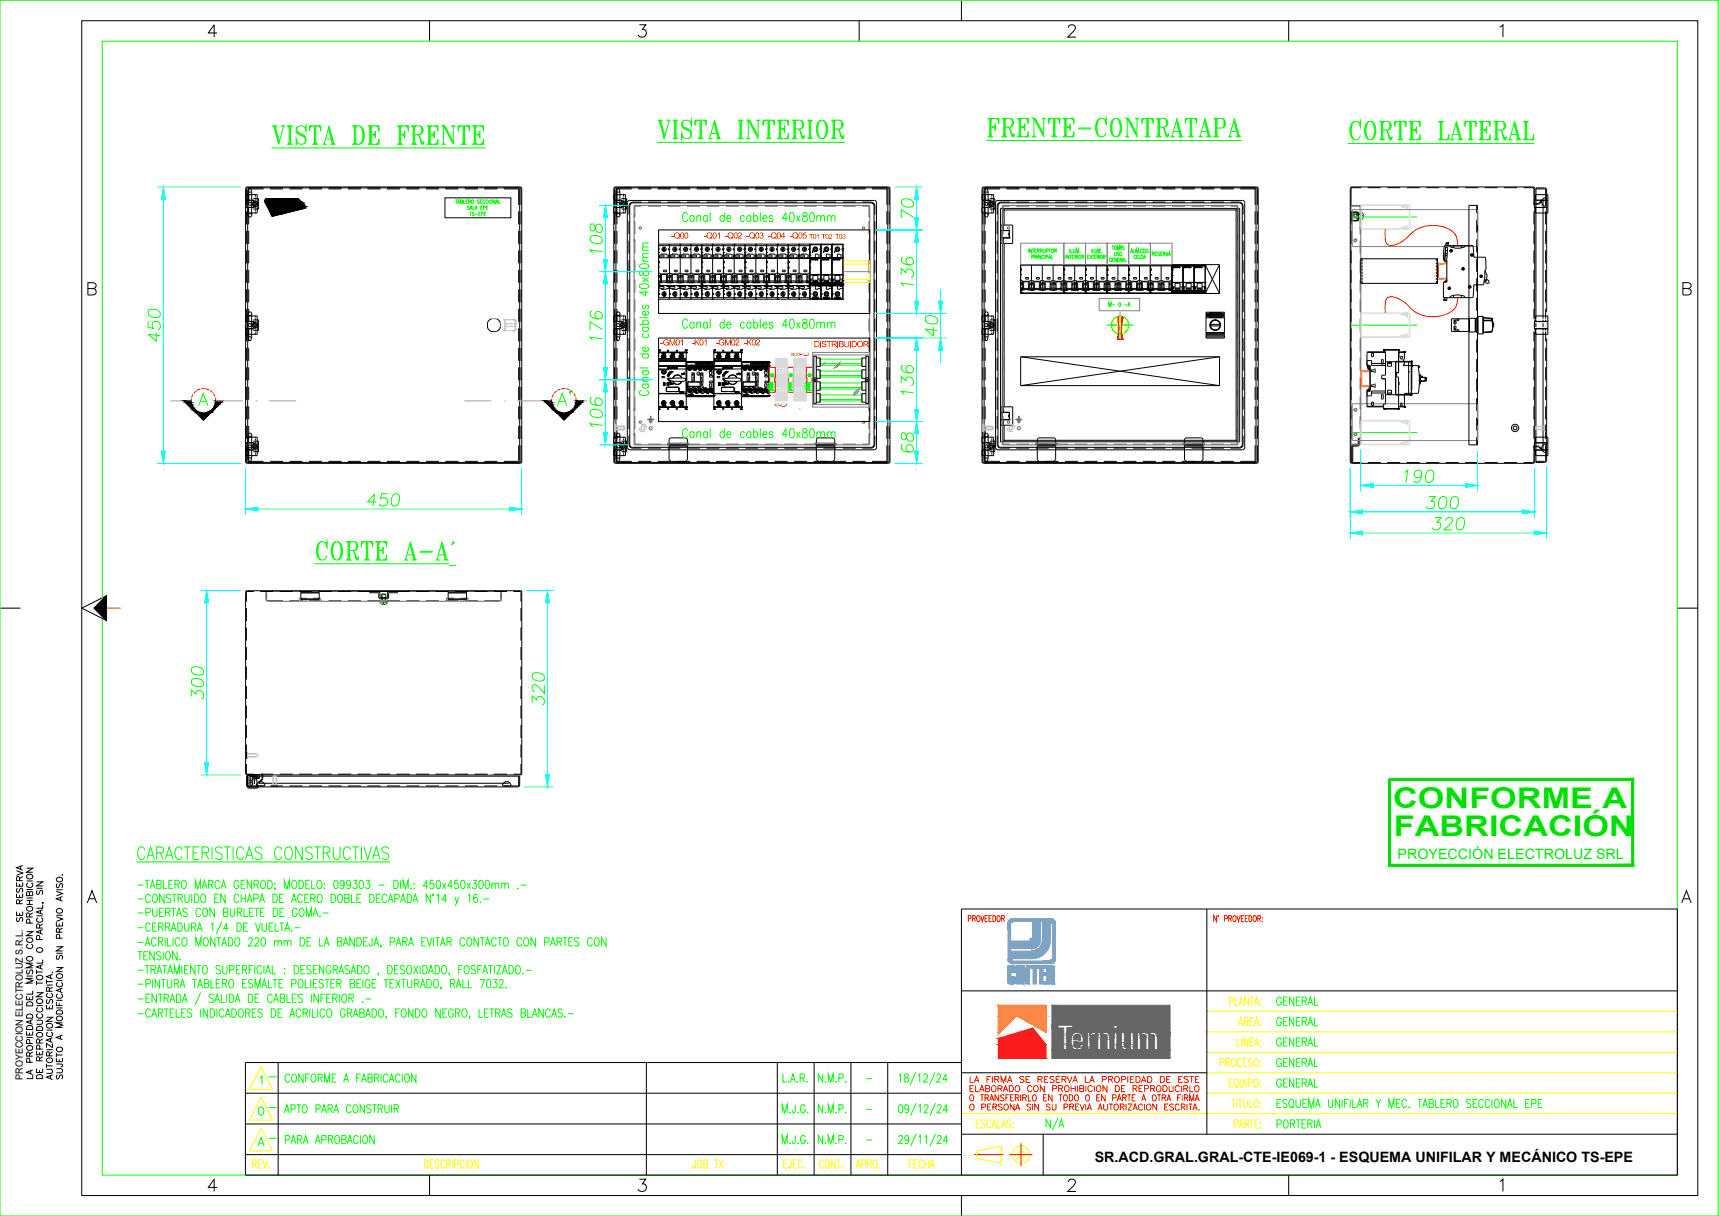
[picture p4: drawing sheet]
<svg xmlns="http://www.w3.org/2000/svg" width="420mm" height="297mm" viewBox="0 0 420 297" stroke-linecap="round" stroke-linejoin="round" font-family="sans-serif">
<defs><g id="words">
<g font-size="9.7" fill="#0f0">
<text x="239.9" y="35.6">FRENTE-CONTRATAPA</text>
<text x="75.5" y="139.3">CORTE A-A´</text>
</g>
<g font-size="9.3" fill="#0f0">
<text x="159.5" y="36">VISTA INTERIOR</text>
<text x="65.3" y="37.4">VISTA DE FRENTE</text>
<text x="328.1" y="36.3">CORTE LATERAL</text>
</g>
<g font-size="7" fill="#0d0">
<text x="340.5" y="197.3">CONFORME A</text>
<text x="340.7" y="204.3">FABRICACIÓN</text>
</g>
<g font-size="6.6" fill="#0f0">
<text x="148.2" y="63.1" transform="rotate(-90 148.2 63.1)">108</text>
<text x="40.2" y="84.7" transform="rotate(-90 40.2 84.7)">450</text>
<text x="148.2" y="84.3" transform="rotate(-90 148.2 84.3)">176</text>
<text x="148.2" y="105.5" transform="rotate(-90 148.2 105.5)">106</text>
<text x="342.2" y="119.2">190</text>
<text x="88.5" y="124.9">450</text>
<text x="347.5" y="125.6">300</text>
<text x="50.8" y="171.8" transform="rotate(-90 50.8 171.8)">300</text>
<text x="134.1" y="173.6" transform="rotate(-90 134.1 173.6)">320</text>
</g>
<text font-size="6.6" fill="#0ff" x="230" y="83.3" transform="rotate(-90 230 83.3)">40</text>
<text font-size="6.6" x="140.4" y="100.2" transform="rotate(-90 140.4 100.2)">A`</text>
<text font-size="6.3" fill="#0f0" x="109.8" y="136.8">´</text>
<g font-size="6.2" fill="#0f0">
<text x="224" y="54.3" transform="rotate(-90 224 54.3)">70</text>
<text x="224" y="71.3" transform="rotate(-90 224 71.3)">136</text>
<text x="224" y="97.7" transform="rotate(-90 224 97.7)">136</text>
<text x="224" y="111.8" transform="rotate(-90 224 111.8)">68</text>
<text x="348.9" y="130.5">320</text>
<text x="254.4" y="277.3">N/A</text>
</g>
<text font-size="4.9" fill="#0f0" x="310.8" y="266.7">GENERAL</text>
<text font-size="4.4" x="6.3" y="226.5" transform="rotate(-90 6.3 226.5)">SE RESERVA</text>
<text font-size="3.5" fill="#0d0" x="341.6" y="209.9">PROYECCIÓN ELECTROLUZ SRL</text>
<text font-size="3.5" x="267.6" y="283.8">SR.ACD.GRAL.GRAL-CTE-IE069-1 - ESQUEMA UNIFILAR Y MECÁNICO TS-EPE</text>
<g font-size="3.1">
<text x="166.5" y="91">2</text>
<text x="166.5" y="96">2</text>
<text x="167.9" y="96">3</text>
<text x="170.4" y="91">5</text>
<text x="170.4" y="96">5</text>
<text x="171.8" y="90.7">O</text>
<text x="179.9" y="91">2</text>
<text x="181.3" y="96">3</text>
<text x="183.8" y="91">5</text>
<text x="184.9" y="90.7">1</text>
<text x="167.6" y="97.4">/</text>
<text x="171.4" y="97.4">4</text>
<text x="181" y="97.4">2</text>
<text x="182.4" y="97.4">/</text>
<text x="183.8" y="97.4">T</text>
</g>
<g font-size="3.1" fill="#0f0">
<text x="185.2" y="97.4">O</text>
<text x="186.3" y="97.4">2</text>
</g>
<g font-size="2.6">
<text x="166.9" y="91">.</text>
<text x="166.9" y="96">.</text>
<text x="167.9" y="91">.</text>
<text x="168.3" y="96">.</text>
<text x="169.3" y="96">.</text>
<text x="170.7" y="91">.</text>
<text x="180.3" y="91">.</text>
<text x="180.3" y="96">.</text>
<text x="181.3" y="91">.</text>
<text x="181.7" y="96">.</text>
<text x="182.7" y="91">.</text>
<text x="183.1" y="96">.</text>
<text x="184.1" y="91">.</text>
<text x="184.1" y="96">.</text>
</g>
<g font-size="2.6" fill="#0f0">
<text x="210.6" y="264.6">-</text>
<text x="210.6" y="272.3">-</text>
<text x="210.6" y="279.8">-</text>
</g>
<text font-size="2.4" x="5.5" y="263.8" transform="rotate(-90 5.5 263.8)">PROYECCION ELECTROLUZ S.R.L.</text>
<g font-size="2.1" fill="#f00">
<text x="164.1" y="58.3">-Q00</text>
<text x="172" y="58.3">-Q01</text>
<text x="177.2" y="58.3">-Q02</text>
<text x="182.5" y="58.3">-Q03</text>
<text x="187.7" y="58.3">-Q04</text>
<text x="193" y="58.3">-Q05</text>
<text x="161.4" y="84.4">-GM01</text>
<text x="169.1" y="84.4">-K01</text>
<text x="175" y="84.4">-GM02</text>
<text x="181.8" y="84.4">-K02</text>
<text x="198.9" y="84.8">DISTRIBUIDOR</text>
</g>
<g font-size="1.7" fill="#f00">
<text x="197.7" y="58.4">T01</text>
<text x="200.8" y="58.4">T02</text>
<text x="204.1" y="58.4">T03</text>
</g>
<text font-size="1" fill="#f00" x="193.4" y="86.9">.X</text>
</g></defs>
<!-- layer: CUERPO$no visible -->
<g fill="none" stroke="#000" stroke-width=".24">
<path d="M60.2 51.6v3.2M60.2 56.4v3.2M64.4 45.9l-4.1 .1-.1 4M66 45.9h3.2M70.8 45.9h3.1M75.5 45.9h3.2M80.3 45.9h3.2M85 45.9h3.2M89.8 45.9h3.2M94.6 45.9h3.1M99.3 45.9h3.2M104.1 45.9h3.2"/>
<path d="M108.9 45.9h3.1M113.6 45.9h3.2M118.4 45.9h3.2M123.1 45.9l4.2 .1v4M127.3 51.6v3.2M127.3 56.4v3.2M153.7 54v3.2M153.7 58.8v3.2M154.4 45.9h-4.1l-.1 4.1M156 45.9h3.2M156.8 49.4h-2.1a.97 .97 0 0 0-1 .9v2.1M158.4 49.4h3.1"/>
<path d="M160.8 45.9h3.1M163.1 49.4h3.2M165.5 45.9h3.2M167.9 49.4h3.2M170.3 45.9h3.2M172.7 49.4h3.1M175 45.9h3.2M177.4 49.4h3.2M179.8 45.9h3.2M182.2 49.4h3.2M184.6 45.9h3.1M186.9 49.4h3.2"/>
<path d="M189.3 45.9h3.2M191.7 49.4h3.2M194.1 45.9h3.2M196.5 49.4h3.1M198.9 45.9h3.1M201.2 49.4h3.2M203.6 45.9h3.2M206 49.4h3.2M208.4 45.9h3.2M210.8 49.4h2.1a.97 .97 0 0 1 .9 .9v2.1M213.1 45.9h3.9M213.8 54v3.2"/>
<path d="M213.8 58.8v3.2M217.3 56.4v3.2M330.2 51.6v3.2M330.2 56.4v3.2M330.2 51.8h1.8v2.1h-1.8M330.5 51.8v2.1M331.7 51.8v2.1M332.7 45.9h-2.2l-.3 .2v3.9M334.3 45.9h3.2M339.1 45.9h3.1M343.8 45.9h3.2M348.6 45.9h3.2"/>
<path d="M353.4 45.9h3.1M358.1 45.9h3.2M362.9 45.9h3.2M367.6 45.9h3.2M372.4 45.9h2.2l.3 .2v3.9M374.9 51.6v3.2M374.9 56.4v3.2M377.1 48.9l-1.1 1h-.9l-.2-.4M60.2 61.2v3.1M60.2 65.9v3.2M60.2 70.7v3.2M60.2 75.4v3.2"/>
<path d="M127.3 61.2v3.1M127.3 65.9v3.2M127.3 70.7v3.2M127.3 75.4v3.2M150.2 65.9v3.2M150.2 70.7v3.2M153.7 63.5v3.2M153.7 68.3v3.2M153.7 73.1v3.1M153.7 77.8v3.2M213.8 63.5v3.2M213.8 68.3v3.2"/>
<path d="M213.8 73.1v3.1M213.8 77.8v3.2M217.3 70.7v3.2M217.3 75.4v3.2M330.2 61.2v3.1M330.2 65.9v3.2M330.2 70.7v3.2M330.2 75.4v3.2M374.9 61.2v3.1M374.9 65.9v3.2M374.9 70.7v3.2M374.9 75.4v3.2"/>
<path d="M60.2 80.2v3.2M60.2 85v3.1M60.2 89.7v3.2M60.2 94.5v3.2M60.2 99.3v3.1M127.3 80.2v3.2M127.3 85v3.1M127.3 89.7v3.2M127.3 94.5v3.2M127.3 99.3v3.1M150.2 85v3.1M150.2 89.7v3.2"/>
<path d="M153.7 82.6v3.2M153.7 87.4v3.1M153.7 92.1v3.2M153.7 96.9v3.2M213.8 82.6v3.2M213.8 87.4v3.1M213.8 92.1v3.2M213.8 96.9v3.2M217.3 80.2v3.2M217.3 85v3.1M217.3 99.3v3.1M330.2 80.2v3.2"/>
<path d="M330.2 85v3.1M330.2 89.7v3.2M330.2 94.5v3.2M330.2 99.3v3.2M374.9 80.2v3.2M374.9 85v3.1M374.9 89.7v3.2M374.9 94.5v3.2M374.9 99.3v3.2M60.2 108.8l.1 4 4.1 .2M60.2 104v3.2M66 113h3.2"/>
<path d="M70.8 113h3.1M75.5 113h3.2M80.3 113h3.2M85 113h3.2M89.8 113h3.2M94.6 113h3.1M99.3 113h3.2M104.1 113h3.2M108.9 113h3.1M113.6 113h3.2M118.4 113h3.2M127.3 108.8v4l-4.2 .2"/>
<path d="M127.3 104v3.2M150.2 108.8l.1 4 4.1 .2M153.7 106.4v2.1a.9 .9 0 0 0 1 1h2.1M153.7 101.6v3.2M156 113h3.2M158.4 109.5h3.1M160.8 113h3.1M163.1 109.5h3.2M163.5 108.9h4.5M163.5 108.7h4.5M163.8 107h3.9l.3 .3v5l-.4 .4h-3.6l-.5-.4v-5zM165.5 113h3.2"/>
<path d="M167.9 109.5h3.2M170.3 113h3.2M172.7 109.5h3.1M175 113h3.2M177.4 109.5h3.2M179.8 113h3.2M182.2 109.5h3.2M184.6 113h3.1M186.9 109.5h3.2M189.3 113h3.2M191.7 109.5h3.2M194.1 113h3.2"/>
<path d="M196.5 109.5h3.1M198.9 113h3.1M199.5 108.9h4.5M199.5 108.7h4.5M199.8 107h3.9l.3 .3v5l-.4 .4h-3.6l-.5-.4v-5zM201.2 109.5h3.2M203.6 113h3.2M206 109.5h3.2M208.4 113h3.2M213.1 113h3.9M213.8 106.4v2.1a.94 .94 0 0 1-.9 1h-2.1M213.8 101.6v3.2"/>
<path d="M330.2 108.8v4l.4 .2h2.1M330.2 104v3.2M332 107h.2v1.7l-.3 .3h-1l-.3 .2v3.6h-.2v-3.7l.3-.3 1.2-.2zM332 107.3h.2M334.3 113h3.2M339.1 113h3.1M353.4 113h3.1M358.1 113h3.2M362.9 113h3.2M367.6 113h3.2M374.9 108.8v3.9l-.4 .3h-2.1M374.9 109.4l.2-.4h1l1 1"/>
<path d="M374.9 104v3.2M60.2 148.5v3.2M60.2 153.3v3.2M60.2 158.1v3.1M62 144.5h-1.7l-.1 2.4M63.6 144.5h3.2M68.4 144.5h3.1M73.1 144.5h3.2M73.5 144.7h4.5v1.8h-4.5zM73.5 146.3h4.5M73.5 144.9h4.5M73.8 146.3v.2"/>
<path d="M77.7 146.3v.2M77.9 144.5h3.2M82.7 144.5h3.1M87.4 144.5h3.2M90.4 144.5h2.2l.3 .4 .1 1.1h1.6l.1-1.2 .4-.3h2.1v.3h-2.1l-.1 1.1-.2 .3-1.9 .1-.3-.4-.1-1.1h-2.1zM92.2 144.5h3.2M96.9 144.5h3.2M101.7 144.5h3.2M106.5 144.5h3.1M109.5 144.7h4.5v1.8h-4.5zM109.5 146.3h4.5M109.5 144.9h4.5"/>
<path d="M109.8 146.3v.2M111.2 144.5h3.2M113.7 146.3v.2M116 144.5h3.2M120.8 144.5h3.1M125.5 144.5l1.8 .1v2.3M127.3 148.5v3.2M127.3 153.3v3.2M127.3 158.1v3.1M60.2 162.8v3.2M60.2 167.6v3.2M60.2 172.3v3.2"/>
<path d="M60.2 177.1v3.2M127.3 177.1v3.2M60.2 186.6v2.4l1.8 .1M60.2 181.9v3.1M63.6 189.1h3.2M63.9 189.1l.3 .2v1l-1 1M68.4 189.1h3.1M73.1 189.1h3.2M77.9 189.1h3.2M82.7 189.1h3.1M87.4 189.1h3.2M92.2 189.1h3.2"/>
<path d="M96.9 189.1h3.2M101.7 189.1h3.2M106.5 189.1h3.1M111.2 189.1h3.2M116 189.1h3.2M120.8 189.1h3.1M127.3 186.6v2.4l-1.8 .1M127.3 181.9v3.1"/>
</g>
<!-- layer: BANDEJA -->
<g fill="none" stroke="#696969" stroke-width=".24">
<path d="M155 50.2h57.6v58.5h-57.6zM332.6 50.6v57.6M332.6 52.3h-.2v2.1h.2M332.6 50.6v-.2l-.4-.2h-2v58.5h1.9M158.3 102.4h1.5v.1h-1.5zM158.6 102.8h.8v.1h-.8zM158.8 103.1h.5v.2h-.5zM159 102.4v-.8h.1v.8M163.2 108.7v-.5h5.2v.5M163.2 108.5h5.2M199.2 108.7v-.5h5.2v.5M199.2 108.5h5.2"/>
<path d="M332.6 108.2l-.2 .4-.2 .1M65 146.4v-1.9h57.6v1.9l-.3 .4-.2 .1M65 146.4l.2 .4 .3 .1M65.5 146.9h56.6"/>
<circle cx="156.5" cy="55.7" r=".29"/>
<circle cx="211.1" cy="55.7" r=".29"/>
<circle cx="331.3" cy="52.7" r=".29"/>
<circle cx="331.3" cy="58.7" r=".29"/>
<circle cx="156.5" cy="103.1" r=".29"/>
<circle cx="159" cy="104.6" r=".39"/>
<circle cx="211.1" cy="103.1" r=".29"/>
<circle cx="331.3" cy="106.1" r=".29"/>
<circle cx="331.3" cy="100.1" r=".29"/>
</g>
<!-- layer: BANDEJA$no visible -->
<g fill="none" stroke="#696969" stroke-width=".24">
<path d="M155.2 59h-.2v-.6h.2v3.6M155.2 54v3.2M156.8 50.4h-1.6v2.6h-.2v-.6h.2M158.4 50.4h3.1M163.1 50.4h3.2M167.9 50.4h3.2M172.7 50.4h3.1M177.4 50.4h3.2M182.2 50.4h3.2M186.9 50.4h3.2M191.7 50.4h3.2M196.5 50.4h3.1"/>
<path d="M201.2 50.4h3.2M206 50.4h3.2M210.8 50.4h1.6v2.6h.2v-.6h-.2M212.4 59h.2v-.6h-.2v3.6M212.4 54v3.2M330.2 50.4h2.1l.1 2M332.4 54v3.2M332.4 58.8v3.2M332.4 55.4h.2v.6h-.2M155.2 63.5v3.2M155.2 68.3v3.2M155.2 73.1v3.1"/>
<path d="M155.2 77.8v3.2M212.4 63.5v3.2M212.4 68.3v3.2M212.4 73.1v3.1M212.4 77.8v3.2M332.4 63.5v3.2M332.4 68.3v3.2M332.4 73.1v3.1M332.4 77.8v3.2M155.2 96.9v3.5h-.2v-.5h.2M155.2 82.6v3.2M155.2 87.4v3.1"/>
<path d="M155.2 92.1v3.2M195.4 99.9h.2M212.4 96.9v3.5h.2v-.5M212.4 82.6v3.2M212.4 87.4v3.1M212.4 92.1v3.2M332.4 82.6v3.2M332.4 87.4v3.1M332.4 92.1v3.2M332.4 96.9v3.2M155.2 106.4h-.2v-.6h.2v2.7h1.6M155.2 101.6v3.2"/>
<path d="M158.4 108.5h3.1M163.1 108.5h3.2M167.9 108.5h3.2M172.7 108.5h3.1M177.4 108.5h3.2M182.2 108.5h3.2M186.9 108.5h3.2M191.7 108.5h3.2M196.5 108.5h3.1M201.2 108.5h3.2M206 108.5h3.2M212.4 106.4h.2v-.6h-.2v2.7h-1.6"/>
<path d="M212.4 101.6v3.2M331.9 108.5v.2M332.4 108.2h.2M332.4 106.4v2l-2.2 .1M332.4 101.6v3.2M332.4 102.9h.2v.5h-.2M65.2 144.5l.1 2.1 3.9 .1M70.8 146.7h3.1M75 146.1h-1.8v.8h1.8M75.5 146.7h3.2M76.6 146.1h1.8v.8h-1.8M80.3 146.7h3.2"/>
<path d="M85 146.7h3.2M89.8 146.7h3.2M93.2 146.7h1.2v.2h-1.2zM94.6 146.7h3.1M99.3 146.7h3.2M104.1 146.7h3.2M108.9 146.7h3.1M111 146.1h-1.8v.8h1.8M112.6 146.1h1.8v.8h-1.8M113.6 146.7h3.2M121 146.7v.2h.5v-.2M122.4 144.5l-.1 2.1-3.9 .1"/>
<path d="M122.4 145.3h.2v.5h-.2"/>
</g>
<!-- layer: TORNILLOS -->
<g fill="none" stroke="#007f00" stroke-width=".24">
<path d="M330.7 52.4h1.9M330.7 53.1h1.9M332.6 51.9v1.7M332.6 52.3h-1.9v.9h1.9M332.6 51.9h.4l.2 .5 .1 .3-.4-.1v.2h.4l-.3 .8M332.6 53.6h.4M93 147h1.6v.4M93 147v.4l.7 .3M93.3 147v-1.9h1v1.9M93.4 145.1v1.9M93.7 147.7v-.4h.2v.4M94.2 145.1v1.9"/>
<path d="M94.6 147.4l-.7 .3"/>
</g>
<!-- layer: PUERTA$no visible -->
<g fill="none" stroke="#000" stroke-width=".24">
<path d="M60.8 51.6v3.2M60.8 56.4v3.2M64.4 46.2h-3.5l-.1 3.8M66 46.2h3.2M70.8 46.2h3.1M75.5 46.2h3.2M80.3 46.2h3.2M85 46.2h3.2M89.8 46.2h3.2M94.6 46.2h3.1M99.3 46.2h3.2M104.1 46.2h3.2"/>
<path d="M108.9 46.2h3.1M113.6 46.2h3.2M118.4 46.2h3.2M123.1 46.2l3.6 .1 .1 3.7M126.8 51.6v3.2M126.8 56.4v3.2M150.8 51.6v3.2M150.8 56.4v3.2M154.4 46.2h-3.5l-.1 3.8M156 46.2h3.2M160.8 46.2h3.1M165.5 46.2h3.2"/>
<path d="M170.3 46.2h3.2M175 46.2h3.2M179.8 46.2h3.2M184.6 46.2h3.1M189.3 46.2h3.2M194.1 46.2h3.2M198.9 46.2h3.1M203.6 46.2h3.2M208.4 46.2h3.2M213.1 46.2l3.6 .1 .1 3.7M216.8 51.6v3.2M216.8 56.4v3.2"/>
<path d="M375.4 46.2h2.3l.1 3.8M377.1 48.6l.8-.3v2.1a1.04 1.04 0 0 1-1-.7 1.04 1.04 0 0 1 .2-1.1zM377.8 51.6v3.2M377.8 56.4v3.2M60.8 61.2v3.1M60.8 65.9v3.2M60.8 70.7v3.2M60.8 75.4v3.2M126.8 61.2v3.1M126.8 65.9v3.2M126.8 70.7v3.2M126.8 75.4v3.2"/>
<path d="M150.8 61.2v3.1M150.8 65.9v3.2M150.8 70.7v3.2M150.8 75.4v3.2M216.8 61.2v3.1M216.8 65.9v3.2M216.8 70.7v3.2M216.8 75.4v3.2M377.8 61.2v3.1M377.8 65.9v3.2M377.8 70.7v3.2M377.8 75.4v3.2"/>
<path d="M60.8 80.2v3.2M60.8 85v3.1M60.8 89.7v3.2M60.8 94.5v3.2M60.8 99.3v3.2M126.8 80.2v3.2M126.8 85v3.1M126.8 89.7v3.2M126.8 94.5v3.2M126.8 99.3v3.2M150.8 80.2v3.2M150.8 85v3.1"/>
<path d="M150.8 89.7v3.2M150.8 94.5v3.2M150.8 99.3v3.2M216.8 80.2v3.2M216.8 85v3.1M216.8 89.7v3.2M216.8 94.5v3.2M216.8 99.3v3.2M377.8 80.2v3.2M377.8 85v3.1M377.8 89.7v3.2M377.8 94.5v3.2"/>
<path d="M377.8 99.3v3.2M60.8 108.8v3.8l3.6 .1M60.8 104v3.2M66 112.7h3.2M70.8 112.7h3.1M75.5 112.7h3.2M80.3 112.7h3.2M85 112.7h3.2M89.8 112.7h3.2M94.6 112.7h3.1M99.3 112.7h3.2M104.1 112.7h3.2"/>
<path d="M108.9 112.7h3.1M113.6 112.7h3.2M118.4 112.7h3.2M126.8 108.8l-.1 3.8-3.6 .1M126.8 104v3.2M150.8 108.8v3.8l3.6 .1M150.8 104v3.2M156 112.7h3.2M160.8 112.7h3.1M165.5 112.7h3.2M170.3 112.7h3.2M175 112.7h3.2"/>
<path d="M179.8 112.7h3.2M184.6 112.7h3.1M189.3 112.7h3.2M194.1 112.7h3.2M198.9 112.7h3.1M203.6 112.7h3.2M208.4 112.7h3.2M216.8 108.8l-.1 3.8-3.6 .1M216.8 104v3.2M377.1 108.7l.8-.2v2.1a1.06 1.06 0 0 1-1-.7 1.06 1.06 0 0 1 .2-1.2zM377.8 108.8l-.1 3.8-2.3 .1M377.8 104v3.2"/>
<path d="M60.8 189.6l.1 2.3 3.8 .1a1.05 1.05 0 0 0-1-1.1 1.05 1.05 0 0 0-1 1.1M66 192h3.2M70.8 192h3.1M75.5 192h3.2M80.3 192h3.2M85 192h3.2M89.8 192h3.2M94.6 192h3.1M99.3 192h3.2M104.1 192h3.2M108.9 192h3.1M113.6 192h3.2"/>
<path d="M118.4 192h3.2M126.8 189.6l-.1 2.3-3.9 .1a1.05 1.05 0 0 1 1.1-1.1 1.05 1.05 0 0 1 1 1.1"/>
</g>
<!-- layer: PUERTA -->
<path d="M217 46.4v66.1M217 46.4l-.2-.4-.3-.1-65.7 .1-.2 .4-.1 66.1M119.2 78.7v1.4M119.2 78.7l.8-.8h1.4l.5 .3 .4 .5M122.2 78.7v1.4M119.2 80.1l.8 .8h1.4l.9-.8M60.5 112.5l.1-66.1v-.3l.4-.2h65.5l.5 .2v66.4M60.6 112.5l.4 .5 65.5-.1 .5-.2v-.2M150.6 112.5l.4 .5 65.5-.1h.3l.2-.4M378 112.5l-.5 .5h-2.1v-67.1h2.2l.4 .2v.3v66.1M60.5 189.6h66.5v2.1l-.2 .5h-.3h-65.5l-.5-.4z" fill="none" stroke="#000" stroke-width=".24"/>
<!-- layer: CUERPO -->
<g fill="none" stroke="#000" stroke-width=".24">
<path d="M60 46v66.8M60 46l.4-.3h66.8l.3 .3M127.5 46v66.8l-.2 .3-66.9 .1-.4-.4M150 46v66.8M153.5 49.1l.4-.1 59.7-.1a.57 .57 0 0 1 .6 .7v59.7l-.1 .4-.5 .2h-59.7l-.4-.2-.2-.4v-59.8zM153.9 50.3v58.4M154.7 49.6h58.2a.75 .75 0 0 1 .7 .7M154.7 49.6a.75 .75 0 0 0-.8 .7M213.6 50.3v58.2a.75 .75 0 0 1-.7 .8h-58.4l-.4-.2-.2-.4M217.1 45.7h-66.7l-.3 .3M217.5 46v66.8M330 46l.1 66.8 .3 .4h44.3l.4-.2v-67"/>
<path d="M375.1 49.5l.2 .2h.7M375.1 46l-.4-.3h-44.3l-.3 .3M376.1 49.6l.9-.8 .1 .1v61.1l-.1 .1-.9-.9M376.1 49.6l-.1 .1M150.1 112.8l.3 .4h66.7M376 109.2h-.7l-.2 .1M376 109.2h.1M127.1 144.3h-66.9l-.2 .4v44.2M127.2 144.3l.3 .4v44.3l-.1 .2-67 .1-.4-.4M63.9 189.3l.2 .2v.7l-1 1 .1 .1h61.1l.1-.1"/>
</g>
<!-- layer: BANDEJA -->
<g fill="none" stroke="#c0c0c0" stroke-width=".24">
<path d="M65 145.3h.2v.5h-.2zM66 146.7h.6v.2h-.6zM73.2 146.6v.3h.3M73.2 146.1v.3M73.6 146.9h.3M74 146.9h.2M74.3 146.9h.3M74.7 146.9h.3M75.1 146.9h.2M75.5 146.9h.2M75.8 146.9h.3M76.2 146.9h.3"/>
<path d="M76.6 146.9h.2M77 146.9h.2M77.3 146.9h.3M77.7 146.9h.3M78.4 146.6v.3h-.3M78.4 146.1v.3M109.2 146.9h.3M109.6 146.9h.2M110 146.9h.2M110.3 146.9h.3M110.7 146.9h.3M111.1 146.9h.2"/>
<path d="M111.5 146.9h.2M111.8 146.9h.3M112.2 146.9h.3M112.6 146.9h.2M113 146.9h.2M113.3 146.9h.3M113.7 146.9h.3M114.1 146.9h.3"/>
</g>
<!-- layer: PUERTA$bisagra -->
<g fill="none" stroke="#000" stroke-width=".24">
<path d="M60 47.5h2.9v4.5h-2.9v-1.3h2.1v-1.8h-2.1zM60.2 48.9h1.8v1.8h-1.8zM60.6 52.6a.44 .44 0 0 1 .5-.5 .44 .44 0 0 1 .4 .5M60.6 52.6a.46 .46 0 0 0 .5 .4 .46 .46 0 0 0 .4-.4M60.6 46.9h.9M60.6 46.9l.2-.9h.5l.2 .9M60.6 46.9v5.7M60.8 47.5v1.4M60.8 50.7v1.3M61.5 46.9v5.7M61.9 48.5h1.3v2.6h-1.3M62.4 49.8h.8"/>
<path d="M62.4 47.5v.4M62.4 48v.2M62.4 48.4v.2M62.4 48.7v.3M62.4 49.1v.2M62.4 49.5v.2M62.4 49.9v.2M62.4 50.2v.3M62.4 50.6v.2M62.4 51v.2M62.4 51.4v.2M62.4 51.7v.3"/>
<path d="M150 47.5h2.9v4.5h-2.9v-1.3h2.1v-1.8h-2.1zM150.2 48.9h1.8v1.8h-1.8zM150.6 52.6a.44 .44 0 0 1 .5-.5 .44 .44 0 0 1 .4 .5M150.6 52.6a.46 .46 0 0 0 .5 .4 .46 .46 0 0 0 .4-.4M150.6 46.9v5.7M150.6 46.9h.9M150.6 46.9l.2-.9h.5l.2 .9M150.8 47.5v1.4M150.8 50.7v1.3M151.5 46.9v5.7M151.9 48.5h1.3v2.6h-1.3M152.4 49.8h.8"/>
<path d="M152.4 47.5v.4M152.4 48v.2M152.4 48.4v.2M152.4 48.7v.3M152.4 49.1v.2M152.4 49.5v.2M152.4 49.9v.2M152.4 50.2v.3M152.4 50.6v.2M152.4 51v.2M152.4 51.4v.2M152.4 51.7v.3"/>
<path d="M378.3 48.9h-3.3v1.8h3.3M378.3 48.9h-3v-1.4h3v4.5h-3v-1.3h3M60 77.2h2.9v4.5h-2.9v-1.4h2.1v-1.8h-2.1zM60.6 76.7a.44 .44 0 0 0 .5 .4 .44 .44 0 0 0 .4-.4M60.6 76.6a.46 .46 0 0 1 .5-.4 .46 .46 0 0 1 .4 .4M60.6 76.7v5.6M60.8 77.2v1.3M61.5 76.7v5.6M61.9 78.2h1.3v2.5h-1.3M62.4 79.4h.8M62.4 77.2v.3M62.4 77.6v.3"/>
<path d="M62.4 78v.2M62.4 78.4v.2M62.4 78.7v.3M62.4 79.1v.3M62.4 79.5v.2M62.4 79.9v.2M150 78.5h2.1v1.8h-2.1M150 77.2h2.9v4.5h-2.9M150.2 78.6h1.8v1.7M150.6 76.7a.44 .44 0 0 0 .5 .4 .44 .44 0 0 0 .4-.4M150.6 76.6a.46 .46 0 0 1 .5-.4 .46 .46 0 0 1 .4 .4M150.6 76.7v5.6"/>
<path d="M150.8 77.2v1.3M151.5 76.7v5.6M151.9 78.2h1.3v2.5h-1.3M152.4 79.4h.8M152.4 77.2v.3M152.4 77.6v.3M152.4 78v.2M152.4 78.4v.2M152.4 78.7v.3M152.4 79.1v.3M152.4 79.5v.2M152.4 79.9v.2"/>
<path d="M378.3 78.6h-3.3v1.7h3.3M378.3 78.5h-3v-1.3h3v4.5h-3v-1.4M60.2 80.3v-1.7h1.8v1.7M60.6 82.3h.9M60.6 82.3l.2 .9h.5l.2-.9M60.8 80.3v1.4M62.4 80.2v.3M62.4 80.6v.3M62.4 81v.2M62.4 81.4v.3M150.6 82.3h.9M150.6 82.3l.2 .9h.5l.2-.9"/>
<path d="M150.8 80.3v1.4M152.4 80.2v.3M152.4 80.6v.3M152.4 81v.2M152.4 81.4v.3M60 106.8h2.9v4.5h-2.9v-1.4h2.1v-1.8h-2.1zM60.2 109.9v-1.7h1.8v1.7M60.6 106.3a.44 .44 0 0 0 .5 .4 .44 .44 0 0 0 .4-.4M60.6 106.3a.46 .46 0 0 1 .5-.5 .46 .46 0 0 1 .4 .5M60.6 111.9h.9M60.6 111.9l.2 .9h.5l.2-.9M60.6 106.3v5.6"/>
<path d="M60.8 106.8v1.3M60.8 109.9v1.4M61.5 106.3v5.6M61.9 107.8h1.3v2.5h-1.3M62.4 109.1h.8M62.4 106.8v.3M62.4 107.2v.3M62.4 107.6v.3M62.4 108v.2M62.4 108.4v.2M62.4 108.7v.3M62.4 109.1v.3"/>
<path d="M62.4 109.5v.2M62.4 109.9v.2M62.4 110.2v.3M62.4 110.6v.3M62.4 111v.3M150 106.8h2.9v4.5h-2.9v-1.4h2.1v-1.8h-2.1zM150.2 109.9v-1.7h1.8v1.7M150.6 106.3a.44 .44 0 0 0 .5 .4 .44 .44 0 0 0 .4-.4M150.6 106.3a.46 .46 0 0 1 .5-.5 .46 .46 0 0 1 .4 .5M150.6 106.3v5.6M150.6 111.9h.9M150.6 111.9l.2 .9h.5l.2-.9"/>
<path d="M150.8 106.8v1.3M150.8 109.9v1.4M151.5 106.3v5.6M151.9 107.8h1.3v2.5h-1.3M152.4 109.1h.8M152.4 106.8v.3M152.4 107.2v.3M152.4 107.6v.3M152.4 108v.2M152.4 108.4v.2M152.4 108.7v.3M152.4 109.1v.3"/>
<path d="M152.4 109.5v.2M152.4 109.9v.2M152.4 110.2v.3M152.4 110.6v.3M152.4 111v.3M378.3 108.2h-3.3v1.7h3.3M378.3 108.1h-3v-1.3h3v4.5h-3v-1.4M60.3 189.8v2a.75 .75 0 0 0 .7 .7h1.8l.3-.3h-2.1l-.4-.4M60.4 189.6v-.4h3v.9h-1.5l.3-.3M60.6 191.7l.2 .5h.2M60.6 191.8v-2.3h1.2l1 .8v1.1l.3 .5h-.4v.3M60.6 189.5l-.3 .3"/>
<path d="M60.8 189.2l.1 1.4 .9-.1v-1.3M60.9 189.7h.9v1.8a.46 .46 0 0 0-.5-.5 .46 .46 0 0 0-.4 .5zM60.9 191.5a.46 .46 0 0 0 .4 .4 .46 .46 0 0 0 .5-.4M61.3 189.2v3M62.2 189.2v.3M62.2 189.5l.8 .6M62.2 189.2v.6M62.2 190.1v1.4M62.2 189.8h.8M62.6 189.2v1.5M63 189.2v.6M63 189.8l.3 .3"/>
<circle cx="61.1" cy="49.8" r=".37"/>
<circle cx="62.3" cy="49.8" r=".68"/>
<circle cx="62.3" cy="49.8" r=".37"/>
<circle cx="151.1" cy="49.8" r=".37"/>
<circle cx="152.3" cy="49.8" r=".68"/>
<circle cx="152.3" cy="49.8" r=".37"/>
<circle cx="61.1" cy="79.4" r=".37"/>
<circle cx="62.3" cy="79.4" r=".67"/>
<circle cx="62.3" cy="79.4" r=".37"/>
<circle cx="151.1" cy="79.4" r=".37"/>
<circle cx="152.3" cy="79.4" r=".67"/>
<circle cx="152.3" cy="79.4" r=".37"/>
<circle cx="61.1" cy="109" r=".38"/>
<circle cx="62.3" cy="109" r=".38"/>
<circle cx="62.3" cy="109" r=".67"/>
<circle cx="151.1" cy="109" r=".38"/>
<circle cx="152.3" cy="109" r=".38"/>
<circle cx="152.3" cy="109" r=".67"/>
</g>
<!-- layer: ACCESORIOS -->
<g fill="none" stroke="#c0c0c0" stroke-width=".24">
<path d="M150.5 105h2M150.5 104.3h2.2M150.5 104.1h2M150.5 104.8h2.2M152.5 104.1l.2 .2M152.5 104.1v.9M152.7 104.3v.5M152.7 104.8l-.2 .2M156.3 104.5a.9 .9 0 0 0 1.3 .8M156.7 103.8a.9 .9 0 0 1 1.4 .7M375.3 104.3h2.3M375.3 104.8h2.3"/>
<path d="M375.3 104.8l.2 .2M375.3 104.3v.5M375.5 105h2.1M375.5 104.1h2.1M375.5 104.1v.9M375.5 104.1l-.2 .2M377.8 103.6h-.2v1.9h.2M60.2 183.6h.3v1.8h-.3M60.5 184.1h2M60.5 184.2h2.2M60.5 184.9h2M60.5 184.8h2.2"/>
<path d="M62.8 184.1l.2 .1-.2 .7zM66.3 192v-.2h1.8v.2M66.7 189.7h.9M66.7 189.7v2.1M66.8 189.5l-.1 .2M66.8 189.5h.7M66.8 189.5v2.3M67.5 189.5l.1 .2M67.5 189.5v2.3M67.6 189.7v2.1"/>
<circle cx="157.2" cy="104.5" r=".45"/>
</g>
<!-- layer: PUERTA$cierres -->
<g fill="none" stroke="#fff" stroke-width=".24">
<path d="M118.4 76.3h4.6v6.3h-4.6zM118.4 76.8h.8M118.4 77.6h4.6M118.4 77.4h.9M118.4 77.1h.7M118.4 76.5h1M119.1 76.9h.1M119.1 76.9v.2M119.1 77.1v.1M119.1 77.2h.1M119.2 77.2l.2 .3M119.2 76.9l.3-.4h2.4l.3 .4-.3 .7 .3-.2"/>
<path d="M119.2 76.9l.2 .6M119.2 76.9h.1M119.2 77.2v.1M119.3 77l.2 .5M119.3 77h.1M119.3 77.4h.1M119.3 76.6l-.2 .3M119.4 76.5h.1M119.4 77.5h.1M119.4 76.5l-.1 .2M119.4 77.5l.1 .1M119.4 79.4h.1"/>
<path d="M119.5 77.5h2.4M119.5 76.6l-.2 .4M119.5 77.5h.1M119.5 76.4l2.6 .1M119.5 76.4l-.1 .1M119.5 76.5h.1M119.5 76.5l2.5 .1M119.5 76.4h.1M119.6 76.5l-.1 .1M119.8 77.3h.1M119.9 76.9v-.1a.28 .28 0 0 0-.4 .2 .28 .28 0 0 0 .3 .3M119.9 76.9h.1"/>
<path d="M119.9 76.9l-.3 .2 .3-.1-.1 .3M119.9 79.4h.1M120 76.7h.2l-.2 .5 .2 .1h-.3zM120.4 76.9h.1M120.4 76.9l.2 .4 .1-.6-.2 .4M120.4 76.9l-.2 .4 .2-.6 .1 .4M120.4 78.4h.1M120.4 78.7h.1M120.4 78.4v.3M120.4 79.4h.1M120.5 78.7a.79 .79 0 0 0-.6 .7 .79 .79 0 0 0 .6 .8M120.5 78.4h.5"/>
<path d="M120.5 79.4h.1M120.5 77.1h.1M120.8 76.7l.3 .1-.1 .2M120.8 76.8l-.1 .5 .1-.2M120.8 76.7v.1M120.8 77.1h.1M120.9 77.1v.2M120.9 76.8v.2zM120.9 77.3h.1M121 78.7h.1M121 78.4h.1M121 77h.1"/>
<path d="M121 78.4v.3M121 77.1l-.1 .2M121 78.7a.79 .79 0 0 1 .5 .7 .79 .79 0 0 1-.5 .8M121.2 76.8h.1a.22 .22 0 0 1 .2 .1 .22 .22 0 0 1-.1 .3 .22 .22 0 0 1-.3-.1zM121.2 77.3h.1M121.3 77.2h.1M121.3 76.8v.4zM121.6 76.7a.29 .29 0 0 1 .3 .4 .29 .29 0 0 1-.4 .2zM121.6 76.7v.1M121.7 76.8l-.1 .4zM121.9 77.5h.1M122 76.6l.2 .5"/>
<path d="M122 76.6h.1M122.1 76.5h.1M122.1 76.5v.1M122.1 76.6l.1 .2M122.1 76.5h.9M122.1 76.6h.1M122.2 77.1l-.3 .4M122.2 77.1h.1M122.2 77.4h.8M122.2 76.8l.1 .3M122.2 76.8h.1M122.2 76.8h.8"/>
<path d="M122.3 77.1h.1M122.3 77.1l-.1 .3M122.3 77.1h.7M373.2 79.6l.3 1.2M373.2 78.5l-.1 1.2 .2 .8M373.3 78.4l-.1 .1M373.3 78.2l1.1-.1 .1 .3M373.3 78.2v.2M373.3 78.2h.1M373.5 78.1h.1M373.5 78.1l-.3 1.1M373.6 78.1v.3h.6"/>
<path d="M374.1 78.1l.2 .3M374.2 78.4l.1 .1M374.2 78.4v.8M374.2 79.6v.9M374.2 79.2h-1.1v.4h1.1M374.3 79.6h.1M374.3 79.6v.1M374.3 79.7h.1M374.3 79.1l-.1 .1M374.3 78.4v2.1M374.3 78.4h.2M374.4 78l.1 .1"/>
<path d="M374.4 78.1l.2 .2M374.5 78.1l.1 .2M374.5 78.1v.1M374.5 78.1h.3v2.7h-1.3M374.5 78h.1M374.5 78.2h.1M374.5 78.4l.3 .7M374.6 78.3l.2 .8M374.6 78.3l-.1 .1M374.8 79.1v.6M374.8 79.7l-.3 .8M374.8 79.7h.1"/>
<path d="M374.8 79.1h.1M374.8 78.7h.1M374.8 79.8l-.2 .7M374.9 78.8h3.1M378 78h-3.1v2.9h3.1M378.6 77.3l-.3-.9-.3-.1v6.3l.3-.3M378.6 77.3v4.3M118.4 81.5h4.6M118.4 81.8h4.6M118.4 82.3h4.6M118.4 81.2h4.6M118.4 82h4.6"/>
<path d="M120.4 80.2l.1 .2 .1 .1 .4-.1v-.2M120.4 80.2h.1M121 80.2h.1M373.3 80.5l.2 .3M373.3 80.5h.1M374.2 80.5h-.6v.3M374.3 80.5l-.2 .3M374.3 80.4l-.1 .1M374.3 80.5h.2M374.4 80.8h.1M374.5 80.8h.1M374.5 80.7l-.1 .1"/>
<path d="M374.5 80.7h.1M374.5 80.7v.1M374.5 80.5l-.1 .3M374.5 80.6v.1M374.5 80.5h.1M374.6 80.5l-.1 .2M374.8 80.1h.1M374.9 80h3.1M378.3 82.3h.1M378.3 82.4h.1M378.3 82.3v.1M378.3 82.2v.1"/>
<path d="M378.4 82.1h.1M378.4 82v.1M378.5 81.8h.1M378.5 81.8l-.2 .5M378.5 81.8v.1M378.5 81.7v.1M378.6 81.5l-.1 .2M378.6 81.5h.1M378.7 81.3h.1M119.3 189.1h.8"/>
<circle cx="120.7" cy="79.4" r="1.3"/>
<circle cx="120.7" cy="79.4" r="1.24"/>
<circle cx="120.7" cy="79.4" r="1.22"/>
<circle cx="120.7" cy="79.4" r="1.2"/>
<circle cx="120.7" cy="79.4" r=".26"/>
<circle cx="120.7" cy="79.4" r=".2"/>
</g>
<!-- layer: PUERTA$bisagra -->
<path d="M60.8 191.5v.4M60.8 189.6v.3M60.8 190v.2M60.8 190.4v.2M60.8 190.7v.3M60.8 191.1v.3M60.9 191.9l.1 .1" fill="none" stroke="#c0c0c0" stroke-width=".24"/>
<!-- layer: ACCESORIOS -->
<g fill="none" stroke="#000" stroke-width=".24">
<path d="M377.8 103.6v1.9M60.2 183.6v1.8M66.3 192h1.8"/>
<circle cx="370.3" cy="104.5" r=".9"/>
<circle cx="370.3" cy="104.5" r=".46"/>
</g>
<!-- layer: BANDEJA -->
<path d="M93.2 146.9h1.2" fill="none" stroke="#fff" stroke-width=".24"/>
<!-- layer: EJES -->
<path d="M330.3 53h16.1M330.3 79.4h16.1M330.3 105.7h16.1" fill="none" stroke="#0f0" stroke-width=".24"/>
<!-- layer: PRINCIPAL -->
<g fill="none" stroke="#dcdcdc" stroke-width=".24">
<path d="M332.8 50h9.2M332.8 50l-.2 .2 .1 5.8h9.4l1-.6M342 50h.1M342.1 50l1 .6M342.9 50.2l-.3-.2-.1 .2 .4 .2 .3-.2 1.3 .1v5.4l-1.3 .2-.3-.3-.4 .3 .1 .1 .3-.2M342.9 50.2l.1-.2h1.3l.3 .4M343.1 55.3h.2l.1 .3h.4v-.6h.2v.8h-.8v-.3M343.1 55.4l.2 .1M343.2 50.5v-.2h.8v.7h-.2v-.5h-.4M343.3 50.5h-.2M343.5 50.5l-.3 .2-1.2-.5h-9.2v5.6h9.2l1.1-.5M344.6 50.4v5.4l-.3 .3h-1.3l-.1-.3"/>
<path d="M332.8 76.4h9.2M332.8 76.4l-.2 .2v5.7M342 76.4h.1M342.1 76.4l1 .6M342.9 76.6l-.3-.2-.1 .2 .4 .2 .3-.2h1.1l.2 .2M342.9 76.6l.1-.2h1.3l.3 .2v5.4l-.3 .5h-1.3l-.1-.3M343.2 76.9v-.2h.8v.7h-.2v-.5h-.4M343.3 76.9l-.2 .1M343.5 76.9l-.3 .3-1.2-.6h-9.2v5.6h9.2l1.1-.5M344.4 76.8l.1 5.3-.2 .2M342.9 82.2l-.3 .2-.1-.1 .4-.3 .3 .3M343.1 81.7h.2l.1 .3h.4v-.6h.2v.8h-.8v-.3"/>
<path d="M343.1 81.9l-1 .5h-9.3l-.2-.1M343.1 81.8l.2 .1M343.2 82.3h1.1M332.6 102.8l.1 5.8 9.4 .1 1-.6M342.1 102.7l1 .5M342.1 102.7l-9.3-.1-.2 .2M342.9 102.9l-.3-.2-.1 .1 .4 .2 .3-.2 1.3 .1-.1 5.4M342.9 102.8l.1-.2h1.3l.3 .3v5.4l-.3 .4h-1.3l-.1-.2M343.1 107.9h.2l.1 .3h.4v-.5h.2v.7h-.8v-.2M343.1 108.1l.2 .1M343.2 103.2v-.3h.8v.8h-.2v-.6l-.4 .1M343.3 103.1l-.2 .1"/>
<path d="M343.5 103.1l-.3 .3-1.2-.5h-9.2v5.6h9.2l1.1-.5M344.5 108.3l-.2 .2h-1.1l-.3-.2-.4 .2 .1 .2 .3-.2"/>
</g>
<!-- layer: 0 -->
<path d="M161 56.2h51.6v20.4h-51.6zM161 82.6h51.6v20.4h-51.6z" fill="none" stroke="#000" stroke-width=".24"/>
<!-- layer: PUERTA$cierres -->
<g fill="none" stroke="#c0c0c0" stroke-width=".24">
<path d="M123 78.1h.5M123.2 78.1h.1M123.2 78.1v.1M123.2 78.2v.2M123.2 78.6v.2M123.2 78.9v.3M123.2 79.3v.3M123.2 79.7v.2M123.3 78.1h.1M123.3 78.2l.1 .2M123.3 78.1v.1M123.3 78.1h-.1"/>
<path d="M123.3 78.1l.1 .3M123.4 78.5l.1 .2M123.5 78.5l.1 .2M123.6 78.9l.1 .2M123.6 78.8l.1 .3M123.6 78.1h.3M123.7 79.7h.3M123.7 79.1h.3M123.7 79.1v.3M123.7 79.5v.2M123.7 79.7l-.1 .3M123.7 79.1h.1"/>
<path d="M124 78.1h.2M124.1 79.7h.3M124.1 79.1h.3M124.4 78.1h.2M124.5 79.7h.2M124.5 79.1h.2M124.7 78.1h.3M124.9 79.7h.2M124.9 79.1h.2M125.1 78.1h.3M125.2 79.7h.3M125.2 79.1h.3"/>
<path d="M125.5 78.1h.1M125.6 79.7h.4M125.6 79.1h.3M125.6 79.1h.4M125.6 78.1h.1M125.6 78.1l.3 .2M125.6 78.1h.2M125.9 78.3h.1M125.9 79.8h.1M125.9 79.1h.1M125.9 78.2l.1 .2M125.9 78.3l.1 .1"/>
<path d="M125.9 78.3v.3M125.9 78.8v.6M125.9 79.5v.6M125.9 78.3l.1 .4M126 79.1h.1M126 78.8v.6M126 79.5v.5M123 80.7h.5M123 80.8h.5M123.2 80.7h.1M123.2 80.7l.1 .1M123.2 80v.3"/>
<path d="M123.2 80.4l.1 .3M123.3 80.7v.1M123.3 80.7h.1M123.3 80.8h.1M123.4 80.4l-.1 .3M123.4 80.5l-.1 .2M123.4 80.3l.2-.2-.1 .3M123.6 80.7h.3M123.6 80.8h.3M124 80.7h.2M124 80.8h.2M124.4 80.7h.2"/>
<path d="M124.4 80.8h.2M124.7 80.7h.3M124.7 80.8h.3M125.1 80.7h.3M125.1 80.8h.3M125.5 80.7h.1M125.5 80.8h.1M125.6 80.8h.1M125.6 80.7v.1M125.8 80.7l-.2 .1M125.9 80.5h.1M125.9 80.5l-.3 .2"/>
<path d="M125.9 80.2v.3M126 80.5l-.1 .1M126 80.2l-.1 .3M126 80.5h-.1"/>
</g>
<!-- layer: XREFCHILD -->
<path d="M167.5 56.8h.4l.3 .4v.7l-.3 .4-.4-.1-.2-.3v-.7zM167.6 57l-.1 .9 .3 .3 .2-.3v-.7l-.1-.3z" fill="#f00"/>
<!-- layer: 10000_FRONT -->
<g fill="none" stroke="#000" stroke-width=".24">
<path d="M163.6 59.6l.1 .2M163.6 59.6v7.7M166.2 59.7h.1M166.2 59.6v.2l.1-.1M166.3 59.8v7.5M166.3 59.6v.1M168.9 59.6v.1M168.9 59.8v7.5M168.9 59.6l.1 .2-.2-.1M171.5 59.8v-.2h-10.5v7.2M171.5 59.8l.1-.2h5.2v.2M171.5 59.8v13.2"/>
<path d="M174.1 59.7l.1 .1M174.1 59.7h.1M174.2 59.6v.1M174.2 59.7v7.6M176.8 59.8v7.5M176.8 59.8v-.2h5.3v1.1M179.4 59.7l.1 .1M179.4 59.6v.1M179.5 59.7v7.6M179.5 59.7h.1M161 63.9h.1M161 65.3h.1"/>
<path d="M161 64.2h.1M161 69.6h.1M161 64.1h.1M161 71h.1M161 70.3h.1M161 61.7h.1M161 60.8h.1M161 68.5l.2 .1v.4h-.2M161 69v.6M161 69h.1M161 67.3h.1M161 66.8v.5"/>
<path d="M161 68.5v.5M161 67.3v1.2M161 71.7v.1M161 71.9v1.2M161 71.7l.2 .1-.2 .2M161 60l9.2 .1M161 71.8h.2l-.2 .1M161 69.6v2.1M161 71.8v.1M161 66.8h.4M161 63h21.1M161 62.3h1.3v.5h-1.2"/>
<path d="M161 69.8l.1 .2M161 73.1h.1M161 67.3l.1 .1M161 73.1h10.5M161.1 69.5h.1M161.1 69.5v.1M161.1 69.6h.1M161.1 62.8h.1M161.1 62.3v.5M161.1 70v.4M161.1 70h1.2v.4h-1.3M161.1 62.8l-.1 .1"/>
<path d="M161.1 67.4l.1 .4h-.2M161.1 67.4h.1M161.2 67.5h.2M161.4 69.1h-.4l.1 .4M161.4 66.9v2.2M161.4 66.8v.1M161.4 68.8l.4 .1v.2M161.4 68.7h1.8M161.4 67.7h.3M161.4 67.5h.3M161.4 66.9h1.8M161.5 69.8l.1 .2"/>
<path d="M161.6 62.8l-.1 .2M161.6 70.4v.3h1.3v-.3h.6M161.7 67.7v1.4M161.7 67.5v.2M161.7 67.5v-.5h1.2v.5M161.9 69.1h-.5M161.9 69.1l.1-.2 .7 .2M162.2 60.8h-.2v.2h.2M162.2 71.7h-.2v.2h.2M162.2 60.8v.2M162.2 71.7v.2M162.2 60.8h.1"/>
<path d="M162.2 61h.1M162.2 61v.4M162.2 66h.7v.4h-.7zM162.2 71.9h.1M162.2 60.8h.2M162.2 61h.2M162.2 71.3h.1M162.2 72.3h.1M162.2 71.3v.4h.2M162.2 60.4v.4M162.2 71.7h.1M162.2 71.9v.1"/>
<path d="M162.2 72h.1M162.4 71.3h.1M162.4 72.3h.1M162.4 72h-.2v.3M162.4 60.4v.4M162.4 61v.4M162.4 71.3v.4M162.4 72v.3M162.4 71.7h.1M162.4 72h.1M162.4 61h.1M162.4 60.8h.1"/>
<path d="M162.4 71.9h.1M162.4 71.7v.2M162.4 60.8h.2v.2h-.2M162.4 71.7h.2v.2h-.2M162.4 60.8v.2M162.7 69.1h.5M162.9 67.5v.2M162.9 67.7v1.4M162.9 67.7h.3M162.9 67.5h.3M162.9 69.8v.2h.7M163.2 69.1h.9"/>
<path d="M163.2 66.9v2.2M163.2 66.8v.1M163.2 68.8l-.4 .1v.2M163.2 66.8h.9M163.4 68.5h.4v.5h-.4zM163.5 70.4h.1M163.5 62.3h-.6v-.2l-1.3-.1v.3M163.5 62.8h-.6v.2M163.5 70v.4M163.6 67.3l-.2 .1v.4h.4l.1-.4-.3-.1M163.6 67.3h.1M163.6 69h.1"/>
<path d="M163.6 67.3v1.8M163.6 71.7l.3 .1-.3 .2M163.6 60.8l-.3 .1 .3 .2M163.6 70.4h.1M163.6 62.3h.1M163.6 60.8l-.2 .1 .2 .1M163.6 71.8h.1M163.6 71.9h.1M163.6 69.8v3.3M163.6 62.3h1.3v.5h-1.1M163.6 62.3h-.1v.5h.1M163.6 69.8l.2 .2"/>
<path d="M163.7 71.8h.1l-.1 .1M163.7 72.9l-.1 .2M163.8 69h.1M163.8 62.8h.1M163.8 70h1.1v.4h-1.4M163.8 62.3v.5M163.8 70v.4M163.8 62.8l-.2 .1M164.1 66.9v2.2M164.1 66.8v.1M164.1 68.8l.4 .1v.2M164.1 68.7h1.7"/>
<path d="M164.1 67.7h.2M164.1 67.5h.2M164.1 66.9h1.7M164.1 69.1l.6-.2 1.1 .2M164.2 69.8v.2M164.2 62.8l-.1 .2M164.2 70.4v.3h1.4v-.3h.5M164.3 67.7v1.4M164.3 67.5v.2M164.3 67.5v-.5h1.2v.5M164.8 71.7v.2M164.8 60.8h-.2v.2h.2"/>
<path d="M164.8 71.7h-.2v.2h.2M164.8 60.8v.2M164.8 61h.1M164.8 71.9h.1M164.8 60.8h.1M164.8 66h.7v.4h-.7zM164.8 71.7h.1M164.8 71.9v.1M164.8 72h.1M164.8 61h.2M164.8 60.8h.2M164.8 72v.3"/>
<path d="M164.8 71.3h.1M164.8 72.3h.1M164.8 71.7h.2M164.8 72h.2M164.8 60.4v.4M164.8 61.1v.3M164.8 71.3v.4M164.9 60.8h-.1M164.9 71.7h-.1M165 60.8h.1M165 71.7h.1M165 72v.3"/>
<path d="M165 71.3h.1M165 72.3h.1M165 60.4v.4M165 61.1v.3M165 71.3v.4M165 61h.1M165 72h.1M165.1 71.9l-.1 .1M165.1 60.8h.1M165.1 71.7h.1M165.1 61h.1M165.1 71.9h.1"/>
<path d="M165.1 71.7h.2v.2h-.2zM165.1 60.8h.2v.2h-.2zM165.5 67.5v.2M165.5 67.7v1.4M165.5 67.7h.3M165.5 67.5h.3M165.6 69.8v.2h.7M165.8 66.9v2.2M165.8 69.1l1.5-.2 2.1 .2M165.8 66.8v.1M165.8 68.8l-.4 .1v.2M165.8 66.8h.9"/>
<path d="M166.1 68.5h.4v.5h-.4zM166.1 70.4h.1M166.1 62.3h-.5v-.2l-1.4-.1v.3M166.1 62.8h-.5v.2M166.1 70v.4M166.2 73.1h.1M166.3 72h.1M166.3 67.3l-.3 .1 .1 .4h.4l-.1-.4M166.3 69h.1M166.3 67.3v1.4M166.3 68.7v.4M166.3 71.7l.2 .1-.2 .2"/>
<path d="M166.3 60.8l-.3 .1 .3 .2M166.3 70.4h.1M166.3 62.3h.1M166.3 60.8l-.2 .1 .2 .1M166.3 71.8h.1l-.1 .1M166.3 69.8v3.1M166.3 62.3h1.3v.5h-1.2M166.3 62.3h-.2v.5h.2M166.3 69.8l.1 .2M166.3 67.3h.1M166.3 73.1h.1M166.3 67.3l.1 .1"/>
<path d="M166.3 73.1l-.1-.2v.2M166.4 67.4h.1M166.4 62.8h.1M166.4 70h1.2v.4h-1.5M166.4 62.3v.5M166.4 70v.4M166.4 62.8l-.1 .1M166.7 66.9v2.2M166.7 66.8v.1M166.7 68.8l.4 .1v.2M166.7 68.7h1.7M166.7 67.7h.3"/>
<path d="M166.7 67.5h.3M166.7 66.9h1.7M166.8 69.8l.1 .2M166.9 62.8l-.1 .2M166.9 70.4v.3h1.3v-.3h.5M167 67.7v1.4M167 67.5v.2M167 67.5v-.5h1.2v.5M167.4 60.8l.1 .2M167.4 60.8h-.1v.2h.2M167.4 71.7h-.1v.2h.1M167.4 71.7v.2"/>
<path d="M167.4 66h.8v.4h-.8zM167.5 71.9h.1M167.5 60.8h.1M167.5 71.3h.1M167.5 72.3h.1M167.5 60.4v.3M167.5 61v.4M167.5 71.3v.4M167.5 72v.3M167.5 71.7h.1M167.5 71.9v.1M167.5 61h.2"/>
<path d="M167.5 72h.1M167.5 60.8h.2M167.5 71.7h.2M167.5 72h.2M167.7 60.8h.1M167.7 71.7h.2v.2h-.2M167.7 71.3h.1M167.7 72.3h.1M167.7 60.4v.4M167.7 61.1v.3M167.7 71.3v.4M167.7 72v.3"/>
<path d="M167.7 72h.1M167.7 61h.1M167.7 71.7h.1M167.7 71.9h.1M167.7 71.7v.2M167.7 60.8h.2l-.2 .2M167.7 60.8v.2M168.2 67.5v.2M168.2 67.7v1.4M168.2 67.7h.2M168.2 67.5h.2M168.2 69.8v.2h.7"/>
<path d="M168.4 66.9v2.2M168.4 66.8v.1M168.4 68.8l-.4 .1v.2M168.4 66.8h1M168.7 68.5h.4v.5h-.4zM168.7 70.4h.1M168.7 62.3h-.5v-.2l-1.3-.1v.3M168.7 62.8h-.5v.2M168.7 70.4l.2 .1M168.7 70v.4M168.8 73.1l.2-.2-.1 .2M168.9 73.1h.1"/>
<path d="M168.9 67.3l-.2 .1v.4h.4v-.4M168.9 67.3h.1M168.9 69h.1M168.9 67.3v1.8M168.9 60.8l-.3 .1 .3 .2M168.9 62.3h.1M168.9 70.4h.1M168.9 60.8l-.2 .1 .2 .1M168.9 69.8v3.1M168.9 62.3h1.3v.5h-1.1M168.9 62.3h-.2v.5h.2M168.9 69.8l.2 .2"/>
<path d="M168.9 67.3h.2M169 71.8l-.1 .2M169 71.8l-.1-.1 .3 .1-.3 .2M169.1 67.4h.1M169.1 62.8h.1M169.1 70h1.1v.4l-1.3 .1M169.1 62.3v.5M169.1 70v.4M169.1 62.8l-.2 .1M169.4 66.9v2.2M169.4 69.1l.5-.2 1.2 .2M169.4 66.8v.1"/>
<path d="M169.4 68.8l.4 .1v.2M169.4 68.7h1.7M169.4 67.7h.2M169.4 67.5h.2M169.4 66.9h1.7M169.5 69.8v.2M169.5 62.8v.1M169.5 70.4v.3h1.4v-.3h.5M169.5 62.9l-.1 .1M169.6 67.7v1.4M169.6 67.5v.2M169.6 67.5v-.5h1.2v.5"/>
<path d="M169.9 60.8h.2v.2h-.2zM169.9 71.7h.2v.2h-.2zM170.1 60.8h.1M170.1 61h.1M170.1 61v.4M170.1 66h.7v.4h-.7zM170.1 71.9h.1M170.1 71.3h.1M170.1 72.3h.1M170.1 60.4v.4M170.1 71.3v.4M170.1 72v.3"/>
<path d="M170.1 71.7h.1M170.1 71.9v.1M170.1 61h.2M170.1 60.8h.2M170.1 72h.1M170.1 71.7h.2M170.1 72h.2M170.2 72.7h-9.2M170.2 72.7h.1M170.2 60.1h.1M170.3 60l-.1 .1M170.3 72.7h.1"/>
<path d="M170.3 60h.1M170.3 60h11.8M170.3 72.7h11.8M170.3 71.7h.1M170.3 72h.1M170.3 71.3h.1M170.3 72.3h.1M170.3 60.4v.4M170.3 61v.4M170.3 71.3v.4M170.3 72v.3M170.3 61h.1"/>
<path d="M170.3 60.8h.1M170.3 71.7v.2M170.3 60.8v.2M170.3 60.8h.2v.2h-.2M170.3 71.7h.2v.2h-.2M170.4 61h-.1M170.4 71.9h-.1M170.8 67.5v.2M170.8 67.7v1.4M170.8 67.7h.3M170.8 67.5h.3M170.9 69.8v.2h.6"/>
<path d="M171.1 69.1h.4l-.1 .4M171.1 66.9v2.2M171.1 66.8v.1M171.1 68.8l-.4 .1v.2M171.1 66.8h.9M171.4 69.6h.1M171.4 69.5v.3h-10.3v-.2M171.4 70.4h.1M171.4 70v.4M171.4 62.8h-.5v.2M171.4 62.3h-.5v-.2l-1.4-.1v.3M171.4 69.5h.1"/>
<path d="M171.4 61l.1 .1M171.5 60.8l-.1 .1M171.5 60.8h.1M171.5 67.3l-.2 .1v.4h.4v-.4M171.5 69h.1M171.5 67.3h.1M171.5 73.1h.1M171.5 60.8v-.1l-.2 .2 .2 .2M171.5 63.9h.1M171.5 65.3h.1M171.5 64.2h.1M171.5 64.1h.1"/>
<path d="M171.5 71h.1M171.5 70.3h.1M171.5 62.4h.1M171.5 61.7h.1M171.5 66.8v.5M171.5 69v.6M171.5 67.3v.1M171.5 72l.3-.1-.1-.2h-.2l.2 .1-.2 .2M171.5 68.7v.2M171.5 62.3h-.1v.5h.1M171.5 62.3h1.4v.5h-1.2v-.5M171.5 73v.1"/>
<path d="M171.5 63.1h2.7M171.5 69.8h.1M171.5 73l.1 .1M171.6 69v.5M171.6 69h.1M171.6 67.3h.1M171.6 69.8h5.2v.2M171.6 69.8h.1M171.6 69.1h.4M171.6 73.1h5.2M171.6 73.1h.1M171.6 67.3l.1 .1"/>
<path d="M171.6 69.8l.1 .2M171.6 69.6h.1M171.6 69.6v.2M171.6 69.5h.1M171.7 69.5v.1M171.7 67.4h.1M171.7 69h.1M171.7 70h1.2v.4h-1.5M171.7 70v.4M171.8 68.9l-.1-.4h-.4v.5h.4M171.8 68.9l-.1 .1M172 66.9v2.2"/>
<path d="M172 68.8l.4 .1v.2M172 68.7h1.7M172 67.7h.3M172 67.5h.3M172 66.9h1.7M172 66.8v.1M172.1 69.1h-.5M172.1 69.1l.5-.2 .7 .2M172.1 69h.1M172.1 69.8v.2M172.1 62.8v.2M172.1 70.4v.3h1.4v-.3h.5"/>
<path d="M172.3 69h.1M172.3 67.7v1.3M172.3 67.5v.2M172.3 67.5v-.5h1.2v.5M172.3 69h-.2M172.3 68.6v.5M172.7 60.8h-.2v.2h.2M172.7 71.7h-.2v.2h.2M172.7 60.8v.2M172.7 71.7v.2M172.7 61h.1M172.7 60.8h.1"/>
<path d="M172.7 66h.8v.4h-.8zM172.7 61l.1 .4M172.7 71.9h.1M172.8 61h.2v.4M172.8 60.8h.2M172.8 71.3h.1M172.8 72.3h.1M172.8 71.3v.4h.2v-.4M172.8 72h.2v.3M172.8 60.4v.4M172.8 72v.3M172.8 60.8h-.1"/>
<path d="M172.8 71.7h-.1M172.8 71.9v.1M172.8 61h.1M172.8 72h.1M172.8 60.8h.1M172.8 71.7h.1M173 71.3h.1M173 72.3h.1M173 60.4v.4M173 60.8h.1M173 71.7h.1M173 72h.1"/>
<path d="M173 61h.1M173 71.7v.2M173 60.8h.2v.2h-.2M173 71.7h.2v.2h-.2M173 60.8v.2M173 71.9h.1M173.3 69.1h.4M173.4 68.6l.1 .4M173.5 69h.1M173.5 67.5v.2M173.5 67.7v1.3M173.5 67.7h.2"/>
<path d="M173.5 67.5h.2M173.5 69.8v.2h.7M173.6 69h.1M173.7 69.1h.1M173.7 69.1h.9M173.7 66.9v2.2M173.7 68.8l-.4 .1v.2M173.7 66.8h.9M173.7 66.8v.1M174 68.5h.4v.5h-.4zM174 70.4h.1M174 62.8h-.5v.2"/>
<path d="M174 62.3h-.5v-.2l-1.4-.1v.3M174 70v.4M174.1 73.1h.1M174.2 69h.1M174.2 67.3h.1M174.2 67.3v.1M174.2 63.1h.1M174.2 71.7l.3 .1-.3 .2M174.2 60.8l-.3 .1 .3 .2M174.2 62.3h.1M174.2 70.4h.1M174.2 60.8l-.2 .1 .2 .1"/>
<path d="M174.2 71.8h.1M174.2 71.9h.1M174.2 62.3h1.3v.5h-1.2v-.5M174.2 62.3h-.2v.5h.2M174.2 67.4v1.5M174.2 68.9v.2M174.2 69.8v3.1M174.2 63.1h5.3M174.2 69.8l.1 .2M174.2 67.3l-.3 .1 .1 .4h.4l-.1-.4M174.2 73.1h.1M174.2 67.3l.1 .1"/>
<path d="M174.2 72.9l-.1 .2M174.2 72.9v.2M174.2 71.8h.1l-.1 .1M174.3 67.4h.1M174.3 70h1.2v.4h-1.5M174.3 70v.4M174.6 66.9v2.2M174.6 68.8l.4 .1v.2M174.6 68.7h1.8M174.6 67.7h.3M174.6 67.5h.3M174.6 66.9h1.8"/>
<path d="M174.6 66.8v.1M174.7 69.1h-.1M174.7 69h.1M174.7 69.1h.4M174.8 69.8v.2M174.8 62.9l-.1 .1M174.8 70.4v.3h1.3v-.3h.6M174.8 62.8v.1M174.9 69h.1M174.9 69l-.2 .1M174.9 69v-2h1.2v2M174.9 68.6v.4"/>
<path d="M175.1 69.1l.1-.2 1.1 .2M175.4 71.7v.2M175.4 60.8h-.2v.2h.2M175.4 71.7h-.2v.2h.2M175.4 60.8v.2M175.4 61h.1M175.4 71.9h.1M175.4 60.8h.1M175.4 72v.3M175.4 71.7h.1M175.4 71.3h.1M175.4 72.3h.1"/>
<path d="M175.4 66h.7v.4h-.7zM175.4 60.4v.4M175.4 61v.4M175.4 71.3v.4M175.4 71.9v.1M175.4 61h.2M175.4 72h.2M175.6 60.8h-.2M175.6 71.7h-.2M175.6 60.8h.1M175.6 72v.3M175.6 71.3v.4"/>
<path d="M175.6 71.3h.1M175.6 72.3h.1M175.6 60.4v.4M175.6 61v.4M175.6 72h.1M175.6 71.9v.1M175.6 71.7h.1M175.6 61h.1M175.6 71.9h.1M175.6 71.7v.2M175.6 60.8h.2v.2h-.2M175.6 71.7h.2v.2h-.2"/>
<path d="M175.6 60.8v.2M176.1 68.6v.4M176.1 68.6h.1M176.1 69h.1M176.1 69l.2 .1M176.1 67.7h.3M176.1 67.5h.3M176.1 69.8v.2h.7M176.3 69.1h.1M176.3 69h.1M176.4 69.1h.3v.4M176.4 66.9v2.2"/>
<path d="M176.4 68.8l-.4 .1v.2M176.4 66.8h.9M176.4 68.8h.2M176.4 66.8v.1M176.7 70.4h.1M176.7 62.8h-.6v.2M176.7 62.3h-.6v-.2l-1.3-.1v.3M176.7 70v.4M176.7 69.5v.1M176.7 69.6h.1M176.7 69.6v.2M176.7 69.5h.1"/>
<path d="M176.8 69h-.4M176.8 73.1h.1M176.8 63.8h.1M176.8 64.2h.1M176.8 65.3h.1M176.8 64h.1M176.8 61.7h.1M176.8 62.4h.1M176.8 70.3h.1M176.8 71h.1M176.8 65.5h.1M176.8 67.3l-.2 .1 .1 .4h.3v-.4"/>
<path d="M176.8 69v4M176.8 67.3v1.8h.5M176.8 61.1l-.2-.1 .2-.3-.2 .2 .2 .2M176.8 64.1h.1M176.8 60.8h.1M176.8 69h.1M176.8 72l.3-.1-.1-.2h-.2l.2 .1-.2 .2M176.8 62.3h1.3v.5h-1.1v-.5M176.8 62.3h-.1v.5h.1M176.8 73v.1M176.8 69.8l.2 .2M176.8 67.3h.1"/>
<path d="M176.8 69.8h.1M176.8 73.1h5.3M176.8 67.3l.2 .1M176.9 69.6h.1M177 69.5h.1M177 69.6h.1M177 69.5l-.1 .3M177 67.4h.1M177 69h.1M177 70h1.1v.4h-1.4M177 70v.4M177 68.9v-.4h-.4v.5h.4"/>
<path d="M177 68.9v.1M177.3 66.9v2.2M177.3 68.8l.4 .1v.2M177.3 68.7h1.7M177.3 67.7h.2M177.3 67.5h.2M177.3 66.9h1.7M177.3 66.8v.1M177.3 69.1h-.4l.1 .4M177.4 69.1h-.1M177.4 69h.1M177.4 69.1l.5-.2 1 .2"/>
<path d="M177.4 69.8v.2M177.4 62.8v.2M177.4 70.4v.3h1.4v-.3h.5M177.5 69h.1M177.5 69l-.1 .1M177.5 68.7v.1M177.5 67.5v.2M177.5 67.5v-.5h1.2v.5M177.5 67.7v1.3M178 71.7h-.2v.2h.2M178 71.7v.2M178 61h.1"/>
<path d="M178 66h.7v.4h-.7zM178 71.9h.1M178 71.3h.1M178 72.3h.1M178 60.8h-.2l.2 .2M178 60.4v.4M178 61v.4M178 71.3v.4M178 72v.3M178 60.8v.2M178 71.7h.1M178 60.8h.1"/>
<path d="M178 71.9v.1M178 60.8h.3M178 72h.1M178.1 61h.1M178.1 71.7h.1M178.1 72h.1M178.1 71.7h-.1M178.2 71.7h.1M178.2 72h.1M178.2 71.3h.1M178.2 72.3h.1M178.2 71.7h.3v.2h-.2"/>
<path d="M178.2 60.4v.4M178.2 61v.4M178.2 71.3v.4M178.2 72v.3M178.3 61h-.1M178.3 60.8h.1M178.3 72h-.1M178.3 61h.1M178.3 71.7v.2M178.3 71.9h.1M178.3 60.8h.2v.2h-.2M178.3 60.8v.2"/>
<path d="M178.7 69h.1M178.7 67.5v.2M178.7 68.7v.1M178.7 69l.2 .1M178.7 67.7h.3M178.7 67.5h.3M178.7 67.7v1.4M178.8 69.8v.2h.7M178.9 69.1h.1M178.9 69h.1M179 69.1h.9M179 66.9v2.2"/>
<path d="M179 68.8l-.4 .1v.2M179 66.8h.9M179 66.8v.1M179.3 68.5h.4v.5h-.4zM179.3 70.4h.1M179.3 62.8h-.5v.2M179.3 62.3h-.5v-.2l-1.4-.1v.3M179.3 70v.4M179.4 73.1h.1M179.5 67.3h.1M179.5 67.3v.1M179.5 63.1h.1"/>
<path d="M179.5 71.7l.2 .1-.2 .2M179.5 60.8l-.3 .1 .3 .2M179.5 62.3h.1M179.5 70.4h.1M179.5 71.8h.1M179.5 71.9h.1M179.5 60.8l-.2 .1 .2 .1M179.5 62.3h1.3v.5h-1.2v-.5M179.5 62.3h-.2v.5h.2M179.5 63.1h2.6M179.5 67.4v1.5M179.5 68.9v.2"/>
<path d="M179.5 69.8v3.1M179.5 69.8h.1M179.5 67.3l-.3 .1 .1 .4h.4l-.1-.4M179.5 69h.1M179.5 72.9l-.1 .2M179.5 72.9v.2M179.5 71.8h.1l-.1 .1M179.5 73.1h.1M179.5 67.3l.1 .1M179.5 69.8l.1 .2M179.6 70h1.2v.4h-1.5M179.6 70v.4"/>
<path d="M179.6 67.4h.1M179.9 66.9v2.2M179.9 68.8l.4 .1v.2M179.9 68.7h1.8M179.9 67.7h.3M179.9 67.5h.3M179.9 66.9h1.8M179.9 66.8v.1M180 69.1h-.1M180 69h.1M180 69.1l.5-.2 1.1 .2M180 69.8l.1 .2"/>
<path d="M180.1 70.4v.3h1.3v-.3h.5M180.1 62.8v.1M180.1 62.9l-.1 .1M180.2 69h.1M180.2 69l-.2 .1M180.2 69.1v-2.1h1.2v2.1M180.4 71.7h.2v.2h-.2zM180.4 60.8h.2v.2h-.2zM180.7 61h.1M180.7 60.8h.1M180.7 66h.7v.4h-.7zM180.7 61v.4"/>
<path d="M180.7 71.9h.1M180.7 72v.3M180.7 71.7h.1M180.7 71.3h.1M180.7 72.3h.1M180.7 71.7h.2M180.7 72h.2M180.7 60.4v.4M180.7 71.3v.4M180.7 71.9v.1M180.7 61h.2M180.7 60.8h.2"/>
<path d="M180.7 72h.1M180.9 72v.3M180.9 71.3h.1M180.9 72.3h.1M180.9 60.4v.4M180.9 61v.4M180.9 71.3v.4M180.9 71.7h.1M180.9 61h.1M180.9 71.9v.1M180.9 60.8h.1M180.9 71.7v.2"/>
<path d="M180.9 60.8h.2v.2h-.2M180.9 71.7h.2v.2h-.2M180.9 60.8v.2M180.9 71.9h.1M181.4 68.6h.1M181.4 69h.1M181.4 69l.2 .1M181.4 67.7h.3M181.4 67.5h.3M181.4 69.8v.2h.7M181.6 69.1h.4v.4M181.6 69h.1"/>
<path d="M181.7 66.9v2.2M181.7 68.8l-.5 .1v.2M181.7 68.8h.2M181.7 66.8v.1M181.9 69.6h.1M181.9 69.5l.1 .3M181.9 70.4h.1M181.9 62.8h-.5v.2M181.9 62.3h-.5v-.2l-1.3-.1v.3M181.9 70v.4M181.9 70.4l.2 .1M182 69.5h-.1"/>
<path d="M182 69.5h.1M182 69.6h.1M182.1 68.5l-.2 .1v.4l.2 .1v4M182.1 69.8h-5.3M182.1 68.5h.1M182.1 70.5h.1M182.1 63.1h.1M182.1 73.1h.1M182.1 63.8h.1M182.1 64.2h.1M182.1 65.3h.1M182.1 64h.1"/>
<path d="M182.1 61.7h.1M182.1 62.4h.1M182.1 70.3h.1M182.1 71h.1M182.1 65.5h.1M182.1 67.3l-.2 .1v.4h.2M182.1 66.8v.5M182.1 67.3v1.7h-.4M182.1 61v5.8M182.1 60.7v.1M182.1 60.8l-.3 .1 .3 .2M182.1 60.8l-.2 .1 .2 .1"/>
<path d="M182.1 66.8h-.4M182.1 62.3h-.2v.5h.2M182.1 60.8v.2"/>
<circle cx="162.3" cy="71.8" r=".52"/>
<circle cx="162.3" cy="60.9" r=".52"/>
<circle cx="164.9" cy="71.8" r=".52"/>
<circle cx="164.9" cy="60.9" r=".52"/>
<circle cx="167.6" cy="71.8" r=".52"/>
<circle cx="167.6" cy="60.9" r=".52"/>
<circle cx="170.2" cy="71.8" r=".52"/>
<circle cx="170.2" cy="60.9" r=".52"/>
<circle cx="172.9" cy="60.9" r=".52"/>
<circle cx="172.9" cy="71.8" r=".52"/>
<circle cx="175.5" cy="60.9" r=".52"/>
<circle cx="175.5" cy="71.8" r=".52"/>
<circle cx="178.1" cy="71.8" r=".52"/>
<circle cx="178.1" cy="60.9" r=".52"/>
<circle cx="180.8" cy="60.9" r=".52"/>
<circle cx="180.8" cy="71.8" r=".52"/>
</g>
<!-- layer: XREFCHILD -->
<g fill="#f00">
<path d="M175.4 57.1l.5-.3v1.5h-.2v-1.2l-.3 .2z"/>
<path d="M180.5 56.9l.5-.1 .3 .2v.5l-.7 .6h.7v.2h-1l.8-1.1-.2-.3-.5 .3z"/>
</g>
<!-- layer: 10000_FRONT -->
<g fill="none" stroke="#000" stroke-width=".24">
<path d="M184.7 59.7v7.6M184.7 59.7h.1M184.8 59.6v.1M184.8 59.7l-.1 .1M182.1 63.9h.1M182.1 65.3h.1M182.1 64.2h.1M182.1 64.1h.1M182.1 71h.1M182.1 70.3h.1M182.1 62.4h.1M182.1 61.7h.1"/>
<path d="M182.1 60.8h.1M182.1 69h.1M182.1 66.8v.5M182.1 69v2.7M182.1 67.3v1.8h.4M182.1 71.7v.1M182.1 71.9v1.2M182.1 71.7l.3 .1-.3 .2M182.1 60h5.3M182.1 72.7h5.3M182.1 71.8h.2l-.2 .1M182.1 71.8v.1"/>
<path d="M182.1 62.3h1.3v.5h-1.2v-.5M182.1 68.5h.1M182.1 66.8h.4M182.1 63.1h2.6M182.1 63h5.3M182.1 69.8l.1 .2M182.1 68.5h.2v.4M182.1 67.3h.1M182.1 69.8h.1M182.1 73.1h.1M182.1 67.3l.1 .1M182.1 73.1h5.2"/>
<path d="M182.2 69.6h.1M182.2 69.5h.1M182.2 67.4l.1 .3-.2 .1M182.2 69.5v.3M182.2 67.4h.1M182.2 69h.1M182.2 70v.4M182.2 70h1.2v.4h-1.3M182.3 68.9l-.1 .1M182.5 66.9v2.2M182.5 66.8v.1M182.5 68.8l.5 .1v.2"/>
<path d="M182.5 68.7h1.8M182.5 67.7h.3M182.5 67.5h.3M182.5 66.9h1.8M182.6 69.1h-.4v.4M182.6 69.1l.6-.2 1 .2M182.6 69h.1M182.7 69.8v.2M182.7 62.8l-.1 .2M182.7 70.4v.3h1.4v-.3h.5M182.8 69h.1M182.8 68.7v.1"/>
<path d="M182.8 67.5v.2M182.8 67.5v-.5h1.2v.5M182.8 67.7v1.4M182.8 69h-.2M183.1 60.8h.2v.2h-.2zM183.1 71.7h.2v.2h-.2zM183.3 61h.1M183.3 71.9h.1M183.3 60.8h.1M183.3 61v.4M183.3 66h.7v.4h-.7zM183.3 71.7h.1"/>
<path d="M183.3 71.9v.1M183.3 61h.2M183.3 60.8h.2M183.3 72h.1M183.3 71.3h.1M183.3 72.3h.1M183.3 71.7h.2M183.3 72h.2M183.3 60.4v.4M183.3 71.3v.4M183.3 72v.3M183.5 71.7h.1"/>
<path d="M183.5 71.3h.1M183.5 72.3h.1M183.5 60.4v.4M183.5 61v.4M183.5 71.3v.4M183.5 72v.3M183.5 60.8h.1M183.5 72h.1M183.5 61h.1M183.6 61h-.1M183.6 71.9h-.1M183.6 71.7v.2"/>
<path d="M183.6 60.8h.1v.2h-.1M183.6 71.7h.1v.2h-.1M183.6 60.8v.2M184 68.6v.4M184 69h.1M184 67.5v.2M184 67.7v1.3M184 69h.2M184 67.7h.3M184 67.5h.3M184.1 69.8v.2h.6M184.2 69h.1"/>
<path d="M184.2 69v.1M184.2 69.1h.1M184.3 69.1h.9M184.3 66.9v2.2M184.3 66.8v.1M184.3 68.8l-.4 .1v.2M184.3 66.8h.9M184.5 68.5h.4v.5h-.4zM184.6 70.4h.1M184.6 62.3h-.5v-.2l-1.4-.1v.3M184.6 62.8h-.5v.2M184.6 70.4l.1 .1"/>
<path d="M184.6 70v.4M184.7 67.3l-.2 .1 .1 .4h.3v-.4M184.7 72.9v.2M184.7 72.9l.1 .2M184.7 60.8h.1M184.7 61h.1M184.7 60.8l-.1 .1 .1 .1M184.7 73.1h.1M184.7 67.3l.2 .1M184.7 69h.1M184.7 67.3h.1M184.7 67.3v.1"/>
<path d="M184.7 63.1h.1M184.7 71.7l.3 .1-.3 .2M184.7 60.8l-.2 .1 .2 .2M184.7 62.3h.1M184.7 70.4h.1M184.7 71.8h.2l-.2 .1M184.7 67.4v1.5M184.7 68.9v.2M184.7 69.8v3.1M184.7 63.1h2.6M184.7 62.3h1.4v.5h-1.2v-.5M184.7 62.3h-.1v.5h.1"/>
<path d="M184.7 69.8l.2 .2M184.8 69h.1M184.8 73.1h.1M184.9 67.4h.1M184.9 70h1.2v.4l-1.4 .1M184.9 70v.4M185.2 66.9v2.2M185.2 66.8v.1M185.2 68.8l.4 .1v.2M185.2 68.7h1.7M185.2 67.7h.3M185.2 67.5h.3"/>
<path d="M185.2 66.9h1.7M185.3 69.1h-.1M185.3 69h.1M185.3 69.1h.4M185.3 69.8l.1 .2M185.4 62.9l-.1 .1M185.4 62.8v.1M185.4 70.4v.3h1.3v-.3h.5M185.5 69h.1M185.5 69l-.2 .1M185.7 69.1l.1-.2 .7 .2M185.9 71.7v.2"/>
<path d="M185.9 60.8h-.2v.2h.2M185.9 71.7h-.2v.2h.2M185.9 66h.7v.4h-.7zM185.9 60.8v.2M185.9 61h.1M185.9 71.9h.1M185.9 60.8h.1M185.9 72v.3M185.9 71.7h.1M185.9 71.3h.1M185.9 72.3h.1M185.9 60.4v.4"/>
<path d="M185.9 61v.4M185.9 71.3v.4M186 71.9v.1M186 61h.1M186 72h.1M186 60.8h.2M186 71.7h.2M186 60.8h.1M186 71.7h.1M186.2 72v.3M186.2 71.3h.1M186.2 72.3h.1"/>
<path d="M186.2 60.4v.4M186.2 61v.4M186.2 71.3v.4M186.2 61h-.2M186.2 72h-.2M186.2 71.9v.1M186.2 60.8h.1M186.2 71.7h.1M186.2 61h.1M186.2 71.9h.1M186.2 71.7v.2M186.2 60.8v.2"/>
<path d="M186.2 60.8h.2l-.2 .2M186.2 71.7h.2v.2h-.2M186.5 69.1h.3M186.6 68.6l.1 .4M186.6 68.6h.1M186.6 67.7h.3M186.6 67.5h.3M186.7 69h.1M186.7 69l-.1-2h-1.1v2.1M186.7 69l.1 .1M186.7 69.8v.2h.7M186.8 69.1h.1"/>
<path d="M186.8 69h.1M186.9 69.1h.4l-.1 .4M186.9 66.9v2.2M186.9 68.8h.3M186.9 66.8v.1M186.9 68.8l-.4 .1v.2M187.2 69.6h.1M187.2 70.4h.1M187.2 69.5v.1M187.2 70v.4M187.2 62.8h-.5v.2M187.2 62.3h-.5v-.2l-1.3-.1v.3"/>
<path d="M187.2 70.4l.1 .1M187.2 69.5h.1M187.2 69.6l.1 .2M187.3 60.8l-.1 .1 .2 .1M187.3 60.8h.1M187.3 68.5l-.1 .1 .2 .5-.1 4M187.3 69.8h-5.2M187.3 68.5h.1M187.3 73.1h.1M187.3 63.1h.1M187.3 70.5h.1M187.4 67.3l-.2 .1v.4h.2"/>
<path d="M187.4 66.8v.5M187.4 67.3l-.1 1.7h-.4M187.4 61v5.8M187.4 60.7v.1M187.4 60.8l-.3 .1 .3 .2M187.4 60.7l-.1-1.1h-5.2v7.2M187.4 63.8h.1M187.4 64.2h.1M187.4 65.3h.1M187.4 64h.1M187.4 61.7h.1M187.4 62.4h.1"/>
<path d="M187.4 70.3h.1M187.4 71h.1M187.4 65.5h.1M187.4 62.3h-.2v.5h.2M187.4 60.8v.2M187.4 66.8h-.5"/>
<circle cx="183.4" cy="60.9" r=".52"/>
<circle cx="183.4" cy="71.8" r=".52"/>
<circle cx="186.1" cy="71.8" r=".52"/>
<circle cx="186.1" cy="60.9" r=".52"/>
</g>
<!-- layer: XREFCHILD -->
<path d="M185.8 56.9l.4-.1 .3 .3-.2 .4 .3 .2v.3l-.3 .3-.6-.2-.1-.2 .5 .3 .3-.3-.1-.3h-.3l.3-.3v-.3l-.3-.1-.2 .3h-.1z" fill="#f00"/>
<!-- layer: 10000_FRONT -->
<g fill="none" stroke="#000" stroke-width=".24">
<path d="M190 59.7l.1 .1M190 59.6v.1M190.1 59.7l-.1 7.6M190.1 59.7h.1M187.4 63.9h.1M187.4 65.3h.1M187.4 64.2h.1M187.4 64.1h.1M187.4 71h.1M187.4 70.3h.1M187.4 62.4h.1M187.4 61.7h.1"/>
<path d="M187.4 60.8h.1M187.4 68.5h.2v.4M187.4 66.8v.5M187.4 69v2.7M187.4 67.3v1.7M187.4 71.7v.1M187.4 71.9v1.2M187.4 71.7l.2 .1-.2 .2M187.4 60h5.3M187.4 72.7h5.3M187.4 71.8h.2l-.2 .1M187.4 71.8v.1"/>
<path d="M187.4 62.3h1.3v.5h-1.2v-.5M187.4 69h.1M187.4 67.3h.1M187.4 66.8h.4M187.4 63.1h2.6M187.4 63h5.3M187.4 69.8h.1M187.4 69l.4 .1M187.4 73.1h.1M187.4 67.3l.1 .1M187.4 69.8l.1 .2M187.4 73.1h5.2"/>
<path d="M187.5 69.6h.1M187.5 69.6v.2M187.5 69.5h.1M187.5 67.4l.1 .4h-.2M187.5 67.4h.1M187.5 69h.1M187.5 69.5v.1M187.5 70v.4M187.5 70h1.2v.4h-1.3M187.6 68.9l-.1 .1M187.8 69.1h-.3v.4M187.8 66.9v2.2"/>
<path d="M187.8 66.8v.1M187.8 68.8l.5 .1v.2M187.8 68.7h1.8M187.8 67.7h.3M187.8 67.5h.3M187.8 66.9h1.8M187.9 69.1h-.1M187.9 69h.1M187.9 69.1h.4M187.9 69.8l.1 .2M188 62.8l-.1 .2M188 70.4v.3h1.3v-.3h.6"/>
<path d="M188.1 69h.1M188.1 69l-.2 .1M188.1 67.7v1.3M188.1 67.5v.2M188.1 67.5v-.5h1.2v.5M188.1 68.6v.4M188.3 69.1l.1-.2 .7 .2M188.6 71.7h-.2v.2h.2M188.6 60.8v.2M188.6 71.7v.2M188.6 61h.1M188.6 61v.4"/>
<path d="M188.6 66h.7v.4h-.7zM188.6 71.9h.1M188.6 71.3h.1M188.6 72.3h.1M188.6 60.8h-.2l.2 .2M188.6 60.4v.4M188.6 71.3v.4M188.6 72v.3M188.6 60.8h.1M188.6 71.7h.1M188.6 71.9v.1M188.6 61h.2"/>
<path d="M188.6 60.8h.2M188.6 72h.1M188.6 72h.2M188.8 71.7h-.2M188.8 71.7h.1M188.8 72h.1M188.8 71.3h.1M188.8 72.3h.1M188.8 71.7h.2v.2h-.2M188.8 60.4v.4M188.8 61v.4M188.8 71.3v.4"/>
<path d="M188.8 72v.3M188.8 61h.1M188.8 60.8h.1M188.8 71.7v.2M188.8 60.8h.2v.2h-.2M188.8 60.8v.2M188.8 71.9h.1M189.1 69.1h.4M189.3 68.6v.4M189.3 69h.1M189.3 67.5v.2M189.3 67.7v1.3"/>
<path d="M189.3 69l.2 .1M189.3 67.7h.3M189.3 67.5h.3M189.3 69.8v.2h.7M189.5 69.1h.1M189.5 69h.1M189.5 69.1h1M189.6 66.9v2.2M189.6 66.8v.1M189.6 68.8l-.5 .1v.2M189.6 66.8h.9M189.8 68.5h.4v.5h-.4z"/>
<path d="M189.9 70.4h.1M189.9 62.8h-.6v.2M189.9 62.3h-.6v-.2l-1.3-.1v.3M189.9 70v.4M190 73.1h.1M190 67.3h.1M190 67.3v.1M190 63.1h.1M190 71.7l.3 .1-.3 .2M190 60.8l-.3 .1 .3 .2M190 62.3h.1M190 70.4h.1"/>
<path d="M190 71.8h.1M190 71.9h.1M190 60.8l-.2 .1 .2 .1M190 67.4v1.5M190 68.9v.2M190 69.8v3.1M190 63.1h2.6M190 62.3h1.3v.5h-1.1v-.5M190 62.3h-.1v.5h.1M190 69.8h.1M190.1 67.3l-.3 .1 .1 .4h.3v-.4M190.1 69h.1"/>
<path d="M190.1 72.9l-.1 .2M190.1 72.9v.2M190.1 71.8h.1l-.1 .1M190.1 73.1h.1M190.1 67.3l.1 .1M190.1 69.8l.1 .2M190.2 67.4h.1M190.2 70h1.1v.4h-1.4M190.2 70v.4M190.5 66.9v2.2M190.5 66.8v.1M190.5 68.8l.4 .1v.2"/>
<path d="M190.5 68.7h1.7M190.5 67.7h.2M190.5 67.5h.2M190.5 66.9h1.7M190.5 69.1h.1M190.5 69.1l.6-.2 1 .2M190.6 69h.1M190.6 69l-.1 .1M190.6 69.8v.2M190.6 62.8v.1M190.6 70.4v.3h1.4v-.3h.5M190.6 62.9v.1"/>
<path d="M190.7 69h.1M190.7 69v-2h1.2v2.1M190.7 69h-.1M190.8 68.6l-.1 .4M191.2 71.7v.2M191.2 60.8h-.2v.2h.2M191.2 71.7h-.2v.2h.2M191.2 60.8v.2M191.2 61h.1M191.2 60.8h.1M191.2 66h.7v.4h-.7zM191.2 71.9h.1"/>
<path d="M191.2 61h.2M191.2 72v.3M191.2 71.7h.1M191.2 71.3h.1M191.2 72.3h.1M191.2 71.7h.2M191.2 72h.2M191.2 60.4v.4M191.2 61v.4M191.2 71.3v.4M191.2 71.9v.1M191.2 60.8h.3"/>
<path d="M191.2 72h.1M191.3 71.7h-.1M191.4 72v.3M191.4 71.3h.1M191.4 72.3h.1M191.4 60.4v.4M191.4 61v.4M191.4 71.3v.4M191.4 71.7h.1M191.5 61h-.1M191.5 60.8h.1M191.5 72h-.1"/>
<path d="M191.5 71.7h.1M191.5 61h.1M191.5 71.9v.1M191.5 71.7v.2M191.5 60.8v.2M191.5 60.8h.2v.2h-.2M191.5 71.7h.2v.2h-.2M191.5 71.9h.1M191.9 68.6h.1M191.9 69h.1M191.9 69h.2M191.9 67.7h.3"/>
<path d="M191.9 67.5h.3M192 69.8v.2h.7M192.1 69h.1M192.1 69.1h.5v.4M192.2 66.9v2.2M192.2 68.8h.2M192.2 66.8v.1M192.2 68.8l-.4 .1v.2M192.5 70.4h.1M192.5 70v.4M192.5 62.8h-.5v.2M192.5 62.3h-.5v-.2l-1.4-.1v.3"/>
<path d="M192.5 70.4l.1 .1M192.5 69.5v.1M192.5 69.5h.1M192.5 69.6h.1M192.6 69.6v.2M192.6 68.5l-.2 .1v.4l.3 .1-.1 4M192.6 69.8h-5.2M192.6 68.5h.1M192.6 73.1h.1M192.6 63.1h.1M192.6 70.5h.1M192.7 63.8h.1"/>
<path d="M192.7 64.2h.1M192.7 65.3h.1M192.7 64h.1M192.7 61.7h.1M192.7 62.4h.1M192.7 70.3h.1M192.7 71h.1M192.7 65.5h.1M192.7 67.3l-.3 .1v.4h.3M192.7 66.8v.5M192.7 67.3l-.1 1.7h-.4M192.7 61v5.8"/>
<path d="M192.7 60.7v.1M192.7 60.8l-.3 .1 .3 .2M192.7 60.7l-.1-1.1h-5.2v7.2M192.7 60.8l-.2 .1 .2 .1M192.7 62.3h-.2v.5h.2M192.7 60.8v.2M192.7 66.8h-.5"/>
<circle cx="188.7" cy="71.8" r=".52"/>
<circle cx="188.7" cy="60.9" r=".52"/>
<circle cx="191.4" cy="71.8" r=".52"/>
<circle cx="191.4" cy="60.9" r=".52"/>
</g>
<!-- layer: XREFCHILD -->
<g fill="#f00">
<path d="M196.4 56.8h.7v.2h-.6l-.1 .4 .5-.1 .3 .3-.1 .5-.3 .2-.4-.1-.2-.2 .2-.1 .3 .3 .3-.3-.2-.4-.6 .1z"/>
<path d="M191.5 56.8h.2v.9h.2v.2h-.2v.4h-.2v-.4h-.6zM191.5 57.1l-.5 .6h.5z"/>
</g>
<!-- layer: 10000_FRONT -->
<g fill="none" stroke="#000" stroke-width=".24">
<path d="M161 99.9h.1M161 85.6h.1M161 99.3v.1M161 85.6v14.3M161 99.9v.1M161 99.8h.2M161 96.2h6.7M161 96.1h6.7M161 90.1h6.7M161 89.5h2.2M161 89.4h6.7M161 88h6.7"/>
<path d="M161 87.9h6.7M161 87.6h1M161 85.7h.2M161 86.1v.1M161 100h.1M161 99.4h.1M161 86.1h.1M161 89.2l.1 .1M161 99.4v.1M161 86.2h6.7M161 86.1h6.7M161 99.5h.1"/>
<path d="M161 85.5h.1M161 85.5v.1M161 99.5h6.7M161.1 99.5h.1M161.1 86.1h.1M161.1 85.5h.1M161.1 85.5l-.1 .1M161.1 85.5h.1v.6M161.1 89.3h6.5M161.1 88.3h6.5M161.1 88.3l-.1 .1M161.2 90.2h.4v.2h-.4z"/>
<path d="M161.2 99.5v.5h-.2M161.2 86h1.9M161.3 99.5h.1M161.3 86v.1M161.4 86v.1M161.6 87v.2M161.6 98.3v.2M161.7 91l.1 .1M161.8 90.6v.5M161.8 90.6l-.1 .1M161.8 92h.7v.3h-.7zM161.8 91.1l.2 .2"/>
<path d="M161.8 90.6h.1M161.8 91.1v.1M161.8 99.1v.1M161.8 99.2h.1M161.8 99.1h.1M161.8 90.5v.1M161.8 86.3h.1M161.8 90.5h.1M161.9 86.5h.1M161.9 86.2h.1M161.9 99.5h.1M161.9 91.3h.1"/>
<path d="M161.9 86.2l-.1 .1M161.9 86.2v.3M161.9 99.2l-.1 .2M161.9 98.4h.6v.1h-.6zM161.9 87h.6v.2h-.6zM161.9 99.1v.1M161.9 99.2l-.1 .2h.2M162 91.3h.1M162 99.4h.1M162 91.3l.5 .1M162 90.3l-.1 .1M162 91.3l.1 .1"/>
<path d="M162 90.3l.6 .1M162 90.3l-.2 .3M162.1 87.5h.1M162.1 98.8h.1M162.1 86.7h.1M162.1 98.1h.1M162.1 98.1a.41 .41 0 0 1 .5 .3 .41 .41 0 0 1-.5 .4M162.1 86.7v.3M162.1 87.2v.3M162.1 98.1v.3M162.1 98.5v.3M162.1 98.8v.1"/>
<path d="M162.1 98.8l-.3-.4 .3-.3-.3 .3 .3 .4M162.1 86.7l-.3 .4 .3 .3M162.1 86.7l-.3 .4 .3 .4M162.1 90.3h.1M162.1 86.6v.4M162.1 87.2v.5M162.1 97.9v.5M162.1 98.5v.5M162.1 87.5h.2M162.2 91.4h.1M162.2 94h.1M162.2 93.6h.1"/>
<path d="M162.2 90.5l.4 .3-.3 .3-.3-.2zM162.2 93.6h1M162.2 93.6v.4M162.2 94h1M162.2 86.2h.1M162.2 99.1h.3zM162.2 99h.1M162.2 99l-.2 .4M162.2 86.2l-.2 .4M162.3 98.5v.3M162.3 86.2l-.3 .4M162.3 87.2v.3"/>
<path d="M162.3 86.7h-.2M162.3 86.7h.1M162.3 98.1h.1M162.3 98.8h.1M162.3 87.5h.1M162.3 87.2v.5M162.3 98.5v.5M162.3 86.2h.1M162.3 86.7v.3M162.3 98.1v.3M162.3 86.7l.3 .4-.3 .4M162.3 98.1l.3 .3-.3 .4"/>
<path d="M162.3 86.2v.8M162.3 97.9v.5M162.3 86.5h.2h-.2M162.3 99.4h.1M162.3 99.1v.3M162.4 87.6h1.8M162.4 91.4h-.1M162.4 90.3h.1M162.5 99.5h.1M162.5 90.3l.1 .1M162.5 91.3v.1M162.5 86.3h.1"/>
<path d="M162.5 91.3h.1M162.6 99.1h.1M162.6 86.2h.1M162.6 86.2v.3l-.1-.2M162.6 99.1v.3v-.3M162.6 99.1l-.1 .1M162.6 86.2l-.1 .1M162.6 90.4l.1 .1M162.6 91.3h.1M162.7 90.5h.1M162.7 90.5l.1 .2M162.7 91.2h.1"/>
<path d="M162.8 87v.2M162.8 98.3v.2M162.8 90.6v.5M162.8 91.1l-.3 .3M162.8 99.5h.1M162.8 91v.1M162.9 90.2h.4v.2h-.4zM162.9 94.6v1M163 86v.1M163.1 99.5h.1M163.1 91.8l.2 .1M163.1 86v.1"/>
<path d="M163.1 86.1v-.6h.3v.6M163.1 99.5v.5h.3v-.5M163.1 99.8h.3M163.1 85.7h.3M163.2 91.6l.2 .1M163.2 93.6h.1M163.2 94h.1M163.2 91.6l.1 .1M163.2 89.4v.7h2.3M163.2 91.6h.1M163.2 90v.1M163.2 93.6v.4"/>
<path d="M163.2 89.4h2.3M163.2 91.5h.1M163.2 89.4v.1M163.2 91.5v.1M163.3 91.5h.1M163.3 91.7h.1M163.3 91.5v.1M163.3 91.5l.1 .1M163.3 89.6h.2l-.1 .1M163.3 91.6h.1M163.3 91.9h.1M163.3 91.6v.1"/>
<path d="M163.3 89.8v.1M163.3 89.7l.1 .1M163.3 89.6v.1M163.3 91.4l.2 .1M163.3 89.8l.2 .1M163.3 91.4h.1M163.4 91.3h.1M163.4 92.4h-.3v.3h.2M163.4 91.7h.1M163.4 91.3l-.1 .1M163.4 92.4v.1M163.4 93.7h.1"/>
<path d="M163.4 95.6h.1M163.4 93.6h.1M163.4 94.6h.1M163.4 93.7l.1 .1M163.4 89.7h.1M163.4 93.8h.1M163.4 93.5h.1M163.4 91.4h.1M163.4 86h1.9M163.4 93.5v.3M163.4 93.8l.1 .1M163.4 91.4l.1 .1"/>
<path d="M163.4 91.6h.1M163.4 86v.1M163.4 91.6h-.1M163.5 89.8h.1M163.5 91.3h.1M163.5 93.5h.1M163.5 89.8v.1M163.5 93.8h.1M163.5 93.5l-.1 .1M163.5 91.3l-.1 .1M163.5 93.9h.1M163.5 99.5h.1"/>
<path d="M163.5 91.2h.1M163.5 93.4l-.1 .4M163.5 86v.1M163.5 93.8v.1M163.5 89.7l.1 .1M163.5 91.5h.1M163.5 93.9h.3M163.5 93.4h.1M163.5 91.1h.1M163.5 91.1l.1 .1M163.5 93.4h.4M163.5 89.9h-.2"/>
<path d="M163.6 93.8h.1M163.6 91.1h.1M163.6 91.2h.1M163.6 93.4l.2 .1M163.6 93.8v.1M163.6 91.1l-.1 .1M163.6 93.9h.1M163.6 93.4h.1M163.6 89.6l.1 .3zM163.6 93.4l-.1 .1M163.6 91.1v.1M163.6 91h.1"/>
<path d="M163.6 91l.2 .1M163.7 95.6h.1M163.7 93.4h.1M163.7 94.6h.1M163.7 93.9h.1M163.7 93h.1M163.7 91h.1M163.7 90.9h.1M163.7 90.9l-.1 .1M163.7 92.5l-.2 .2 .2 .3M163.7 93l1.9 .2 1.9-.2M163.8 93.4h.1"/>
<path d="M163.8 93.9h.1M163.8 89.6h.2l-.1 .1 .1 .2h-.2zM163.8 93.4l.2 .1M163.8 91.1h.1M163.8 87v.2M163.8 98.3v.2M163.8 93.8h.1M163.8 90.8h.1M163.8 90.8l.1 .2M163.8 93.5h.1M163.8 93.4v.1M163.9 93.5h.1"/>
<path d="M163.9 91h.1M163.9 91l-.1 .1M163.9 93.8h-.1M163.9 93.9h-.1M163.9 93.9h.1M163.9 93.8h.1M163.9 93.5l.1 .2M163.9 93.5v.1M163.9 90.8h-.1M163.9 90.7l.1 .1M163.9 93.4h.1M163.9 90.8h.1"/>
<path d="M163.9 93.7v.2M163.9 93.6h.1M163.9 93.7h.1M163.9 93.5v.3l-.4 .1M164 93.5h.1M164 93.8h.1M164 90.8h.1M164 90.8v.1M164 93.8h-.2M164 93.6h.1M164 93.7h.1M164 93.7l-.1 .1"/>
<path d="M164 90.9l-.1 .1M164 90.9h.1M164 86.5h.1M164 86.2h.1M164 86.5h.2M164 92.5a.41 .41 0 0 0-.5 0 .41 .41 0 0 0 0 .5 .41 .41 0 0 0 .5 0M164.1 99.5h.1M164.1 89.6l.2 .2 .1-.2v.3v-.2l-.1 .2-.2-.2v.2zM164.1 93.8h.1M164.1 87h.5v.2h-.5zM164.1 98.4h.5v.1h-.5zM164.1 93.7h.1"/>
<path d="M164.1 93.6l.1 .3M164.1 93.6v.1M164.1 86.3l.1 .2M164.1 86.3h.1M164.2 93.9h.1M164.2 86.2v.2M164.2 99.4h.1M164.2 99.1l-.2 .2h.2M164.2 99.1h.1M164.2 99.1l-.1 .2M164.2 86.4v.1M164.2 99.1v.3"/>
<path d="M164.2 86.3v.1M164.2 86.4h.1M164.2 86.2h-.2M164.2 86.2l-.1 .1M164.2 87.5h.1M164.2 98.8h.1M164.2 86.7h.1M164.2 98.1h.1M164.2 87.2l.1 .5M164.2 98.5l.1 .5M164.2 99.3h.1M164.2 86.4l-.2 .1"/>
<path d="M164.2 98.8l.1 .1M164.3 98.1l-.3 .3 .3 .4M164.3 86.7l-.3 .4 .3 .3M164.3 98l-.3 .4 .3 .4M164.3 86.7l-.3 .4 .3 .4M164.3 86.6v.4M164.3 97.9v.5M164.3 93.6v.1M164.3 93.6h.1M164.3 93.7l-.1 .2-.1-.1M164.3 93.9h-.1M164.3 99.4h.1"/>
<path d="M164.3 98.8h.1M164.3 87.5h.1M164.3 93.8v.1M164.3 93.6l.1 .3zM164.4 90.8h.1M164.4 90.8l-.7 .5-.3 .7M164.4 93.7h.1M164.4 90.8l-1 1.2M164.4 93.1a1.2 1.2 0 0 0 1.2 .8M164.4 86.7v.3M164.4 98v.4M164.4 98v.1"/>
<path d="M164.4 98l-.2 .1M164.4 86.7h-.1M164.4 86.7h.1M164.4 98.1h.1M164.4 98.8h.1M164.4 87.5h.1M164.4 87.2v.3M164.4 93.7v.1M164.4 98.5v.4M164.4 98.8v.1M164.5 98l.3 .4-.3 .4M164.5 86.7l.3 .4-.3 .4"/>
<path d="M164.5 98.1l.2 .3-.2 .4M164.5 86.7l.2 .4-.2 .4M164.5 98.9l-.2 .5M164.5 86.6v.1M164.5 87.5v.2M164.5 97.9v.1M164.5 93.1a1.11 1.11 0 0 0 1 .8 1.11 1.11 0 0 0 1.1-.7M164.5 86.2l-.2 .3M164.5 86.2h.1M164.5 89.6h.3l-.2 .1 .2 .2h-.3zM164.5 87.6h1.8M164.5 86.2v.3h.4h-.4"/>
<path d="M164.6 93.6v.3zM164.6 93.7h.1M164.6 99.4h.1M164.6 99.1v.3M164.7 99.5h.1M164.7 93.7v.1M164.7 99.1h-.2h.3M164.7 99.4h.2M164.7 99.2h.1M164.7 99.1v.1M164.7 86.2l.1 .1M164.7 99.1h.1"/>
<path d="M164.8 86.3h.1M164.8 86.2h.1M164.8 99.1h.1M164.8 86.2h-.1M164.8 99.1h-.1M164.8 89.6l.2 .2 .1-.2v.3l-.2-.2-.1 .2zM164.8 99.2v.2M164.9 86.2v.1M164.9 99.1h.1M164.9 99.1v.1M164.9 99.2l-.2 .2M164.9 86.3l-.2 .2 .1-.1"/>
<path d="M164.9 86.3h.1M164.9 87v.2M164.9 98.3v.2M164.9 99.4h.1M165 95.6h.1M165 94.6h.1M165.1 95.6h.1M165.1 94.6h.1M165.2 86v.1M165.2 99.5h.1M165.2 89.7l.2 .1M165.2 89.7h.1"/>
<path d="M165.3 89.7h.1M165.3 99.5v.5h.3v-.5M165.3 86.1v-.6h.3v.6M165.3 99.8h.3M165.3 85.7h.3M165.3 89.9h.1M165.3 95.6h.1M165.3 94.6h.1M165.3 89.8l-.1 .1M165.4 94.6h-.1M165.4 89.6v.1M165.4 89.6h-.2l.1 .2"/>
<path d="M165.4 89.9h-.2M165.6 86h1.8M165.7 99.5h.1M165.7 86h.1M165.7 86v.1M165.9 99.5h.1M165.9 94.6h-3v1h3.2M166 87v.2M166 98.3v.2M166.1 86.5h.2M166.1 99.3h.1M166.1 86.3h.2"/>
<path d="M166.2 86.5h.1M166.2 99.3v.1M166.2 86.3h.1M166.2 99.1v.2M166.2 99.2h.1M166.2 99.1h.1M166.2 99.5h.1M166.2 86.3l.1 .1M166.2 87h.6v.2h-.6zM166.3 99.2h.1M166.3 99.1h.1M166.3 99.2v.1"/>
<path d="M166.3 99.3l-.1 .1M166.3 99.4h-.1M166.3 86.5h.1M166.3 99.3h.1M166.3 86.2l-.1 .1M166.3 86.2h.1M166.3 99.1h-.1M166.3 86.4v.1M166.3 86.4l-.2 .1M166.4 98.8h.1M166.4 86.7h.1M166.4 98.1h.1"/>
<path d="M166.4 98.5v.5M166.4 99.4h-.1M166.4 98.1l-.2 .3 .2 .4M166.4 86.7l-.2 .4 .2 .3M166.4 98l-.3 .4 .3 .4M166.4 86.7l-.3 .4 .3 .4v-.3M166.4 97.9v.5M166.4 98v.1M166.4 98.8h.2M166.6 86.7v.3M166.6 98.4h-.4v.1h.6v-.1M166.6 92.3a1.11 1.11 0 0 0-1.1-.7 1.11 1.11 0 0 0-1 .8"/>
<path d="M166.6 98h-.2M166.6 86.7h-.2M166.6 86.7h.1M166.6 98.8h.1M166.6 86.2h.1M166.6 87.2v.3M166.6 98.5v.4M166.6 99.1h.4l-.1 .1 .1-.1zM166.6 98.8v.1M166.6 98l.3 .4-.3 .6M166.6 98.1l.3 .3-.3 .4M166.6 86.7l.3 .4-.3 .4"/>
<path d="M166.6 86.2l-.2 .8M166.6 99l-.2 .4M166.6 86.2v.5l.3 .4-.3 .4M166.7 92.3a1.2 1.2 0 0 0-1.2-.7 1.2 1.2 0 0 0-1.1 .8M166.7 99.4h.1M166.7 99.1v.3M166.8 99.1h.1M166.8 99.5h.1M166.8 86.5h.1M166.8 99.3h.1M166.8 86.2h.1M166.8 99.3h.2"/>
<path d="M166.8 86.5h-.2M166.9 99.2l.1 .1M166.9 86.3l.1 .1M166.9 99.2h.1M166.9 86.3h.1M167 99.2h.1M167 99.2v.1M167 86.4v.1M167 99.3h.1M167 86.2v.2M167 99.4h-.1M167 86.4h.1"/>
<path d="M167 86.2h-.2M167 86.4l-.2 .1M167 86.2l-.1 .1M167 86.4l-.4 .1M167.1 87v.2M167.1 98.3v.2M167.4 99.5h.1M167.4 86l-.1 .1M167.4 99.5v.5h.3M167.4 99.8h.3M167.4 85.7h.3M167.5 92.4l-1.9-.1-1.9 .2"/>
<path d="M167.6 85.5h.1M167.6 99.5h.1M167.6 86.1h.1M167.6 85.5h-.2v.6M167.7 99.5h.1M167.7 85.5v.1M167.7 85.5h.1M167.7 86.1h.1M167.7 99.4h.1M167.7 100h.1M167.7 99.4v.1M167.7 85.6h.1"/>
<path d="M167.7 85.6v2M167.7 99.4h-6.7M167.7 86.2h.1M167.7 99.9h.1M167.7 89.2v10.8M167.7 100h-.1M167.7 86.1v.1M167.7 99.3v.1M174.5 99.9h.1M174.5 86.2h.1M174.5 85.6h.1M174.5 99.3v.1"/>
<path d="M174.5 86.2h6.7M174.5 85.6v14.4M174.5 99.8h.3M174.5 96.2h6.7M174.5 96.1h6.7M174.5 90.1h6.7M174.5 89.5h2.2M174.5 89.4h6.7M174.5 88h6.7M174.5 87.9h6.7M174.5 87.6h1M174.5 85.7h.3"/>
<path d="M174.5 86.1v.1M174.5 100h.1M174.5 99.4h.1M174.5 86.1h.1M174.5 99.4h6.7M174.5 86.1h6.7M174.5 99.4v.1M174.5 99.5h.1M174.5 85.5h.1M174.5 99.5h6.7M174.5 85.5v.1M174.6 99.5h.1"/>
<path d="M174.6 85.5h.1M174.6 86.1h.1M174.6 85.5l-.1 .1M174.6 85.5h.2v.6M174.6 89.3h6.5M174.6 88.3h6.5M174.8 99.5v.5h-.3M174.8 86h1.8M174.8 99.5h.1M174.8 86v.1M174.9 86v.1M175.1 87v.2"/>
<path d="M175.1 98.3v.2M175.3 92h.7v.3h-.7zM175.3 99.2h.1M175.3 99.1v.1M175.3 99.1h.2M175.3 99.1h.1M175.3 86.3h.1M175.4 86.5h.1M175.4 86.2h.1M175.4 99.5h.1M175.4 86.2l-.1 .1M175.4 86.2v.3"/>
<path d="M175.4 91.3h.1M175.4 98.4h.6v.1h-.6zM175.4 87h.6v.2h-.6zM175.4 99.2l-.1 .2M175.5 99.2l-.2 .2h.2M175.5 99.1l-.1 .1M175.5 99.1v.1M175.5 91.3h.1M175.5 99.4h.1M175.5 91.3l.1 .1M175.5 90.3l-.2 .2M175.5 90.3l-.1 .1"/>
<path d="M175.5 90.3h.5M175.6 98.1l-.3 .3 .3 .4M175.6 86.7l-.3 .4 .3 .3M175.6 98l-.3 .4 .3 .4M175.6 86.7l-.3 .4 .3 .4M175.6 87.5h.1M175.6 98.8h.1M175.6 86.7h.1M175.6 98.1h.1M175.6 98.8h.2M175.6 87.5h.2M175.6 91.4h.3"/>
<path d="M175.6 86.7v.3M175.6 87.2v.3M175.6 98.1v.3M175.6 98.5v.3M175.6 86.6v.4M175.6 87.2v.5M175.6 97.9v.5M175.6 98.5v.5M175.6 90.3h-.1M175.7 91.4h.1M175.7 94h.1M175.7 93.6h.1"/>
<path d="M175.7 93.6h1M175.7 90.5l.4 .3-.2 .3-.4-.2zM175.7 94h1M175.7 93.6v.4M175.7 86.2h.1M175.7 99.1h.2zM175.7 99h.1M175.7 86.2l-.2 .4M175.8 98l-.2 .1M175.8 86.7h-.2M175.8 99l-.3 .4M175.8 86.2l-.3 .4"/>
<path d="M175.8 86.7v.3M175.8 87.2v.3M175.8 98v.4M175.8 98.5v.4M175.8 98v.1M175.8 86.7h.1M175.8 98l.3 .4-.3 .4M175.8 86.7l.3 .4-.3 .4M175.8 98.1l.3 .3-.3 .4M175.8 98.1h.1M175.8 98.8h.1M175.8 87.5h.1"/>
<path d="M175.8 86.2h.1M175.8 87.2v.5M175.8 97.9v.5M175.8 98.5v.5M175.8 98.8v.1M175.8 86.5h.2h-.2M175.8 86.2v.8M175.8 99.4h.1M175.8 99.1v.3M175.9 87.6h1.8M175.9 90.3h.1M176 99.5h.1"/>
<path d="M176 86.3h.1M176 90.3l.1 .1M176 91.3l-.1 .1M176 91.3h.1M176 99.1h.1M176.1 99.1h.1M176.1 86.2h.1M176.1 86.2v.3v-.2M176.1 99.1v.3v-.3M176.1 99.1h-.1M176.1 86.2l-.1 .1M176.1 90.4l.1 .1"/>
<path d="M176.2 90.5h.1M176.2 91.2l-.2 .2M176.2 90.5l.1 .1M176.3 90.6v.1M176.3 87v.2M176.3 90.6h.1M176.3 91.1l-.1 .1M176.3 98.3v.2M176.3 90.6v.5M176.3 91l-.1 .2M176.3 99.5h.1M176.3 91h.1"/>
<path d="M176.4 95.6h.1M176.4 95.6h3.2M176.4 90.2h.4v.2h-.4zM176.5 86v.1M176.6 99.5h.1M176.6 86v.1M176.6 91.8l.2 .1M176.6 91.7h.1M176.6 92.4l.3 .1M176.6 91.7v.1M176.6 92.4v.3h.2M176.6 99.5v.5h.3v-.5"/>
<path d="M176.6 86.1v-.6h.3v.6M176.6 99.8h.3M176.6 85.7h.3M176.7 91.6l.2 .1M176.7 93.6h.1M176.7 94h.1M176.7 89.4v.7h2.3M176.7 91.6l.1 .1M176.7 91.6h.1M176.7 90v.1M176.7 93.6v.4M176.7 89.4h2.3"/>
<path d="M176.7 91.5h.1M176.7 91.5v.1M176.7 89.4v.1M176.7 91.5l.3 .1h-.2M176.8 91.5h.1M176.8 91.7h.1M176.8 91.5v.1M176.8 91.6v.1M176.8 91.9h.1M176.8 89.6h.1M176.8 91.6h.1M176.8 89.7l.1 .1"/>
<path d="M176.8 89.6v.1M176.8 91.4h.1M176.8 91.4l.2 .1M176.9 95.6h.1M176.9 91.3h.1M176.9 94.6h.1M176.9 91.7h.1M176.9 93.7h.1M176.9 91.3l.1 .2M176.9 91.3l-.1 .1M176.9 93.6h.1M176.9 89.7h.1"/>
<path d="M176.9 93.8h.1M176.9 93.5h.1M176.9 91.4h.1M176.9 86h1.9M176.9 91.6h.1M176.9 93.8l.1 .1M176.9 91.6h-.1M176.9 89.6v.1M176.9 93.5v.3M176.9 93.7l.1 .1M176.9 91.4l.1 .1M177 93.7h.1"/>
<path d="M177 93.8h.1M177 93.6h.1M177 91.3h.1M177 93.4v.4M177 91.3l-.1 .1M177 89.8h.1M177 89.9h-.2M177 93.4h.1M177 93.5h.1M177 99.5h.1M177 89.8v.1M177 86v.1"/>
<path d="M177 91.2h.1M177 93.4l.4 .1M177 91.5h.1M177 93.4v.1M177 93.8l.1 .1M177 89.7l.1 .1M177 93.9h.3M177 93.9h.1M177 91.1h.1M177 91.1l.1 .2M177.1 93.8h.1M177.1 93.9h.1"/>
<path d="M177.1 91.1h.1M177.1 91.2h.1M177.1 93.8v.1M177.1 91.1l-.1 .1M177.1 91.2v.1M177.1 93.4l-.2 .2M177.1 93.4h.1M177.1 89.6l.1 .3zM177.1 91.1v.1M177.1 91l.2 .1M177.1 91h.1M177.2 95.6h.1"/>
<path d="M177.2 93.4h.1M177.2 94.6h.1M177.2 93.9h.1M177.2 93h.1M177.2 92.5l-.2 .2 .2 .3M177.2 93l1.9 .2 1.9-.2M177.2 90.9h.1M177.2 91h.1M177.2 91l.1 .1M177.2 90.9l-.1 .1M177.3 93.9h.1M177.3 89.6h.4l.1 .2 .1-.2v.3v-.2l-.1 .2-.2-.2v.2h-.3z"/>
<path d="M177.3 93.4h.1M177.3 91.1h.1M177.3 87v.2M177.3 98.3v.2M177.3 90.8l.1 .2M177.3 93.5h.1M177.3 93.8h.1M177.3 90.8h.1M177.4 93.5h.1M177.4 91h.1M177.4 91l-.1 .1M177.4 93.9h-.1"/>
<path d="M177.4 93.8h.1M177.4 93.5l.1 .1M177.4 93.4l-.5 .1M177.4 93.4v.1M177.4 93.8h-.1M177.4 90.8h-.1M177.4 90.7l.1 .1M177.4 93.6h.1M177.4 93.4h.1M177.4 93.7h.1M177.4 90.8h.1M177.4 93.7v.1"/>
<path d="M177.4 93.8v.1M177.4 93.5v.3l-.4 .1M177.5 93.6h.1M177.5 93.8h.1M177.5 90.8h.1M177.5 90.8v.1M177.5 93.8h-.1M177.5 93.7h.1M177.5 90.9h.1M177.5 93.6v.1M177.5 90.9l-.1 .1M177.5 89.6l-.1 .1 .1 .2"/>
<path d="M177.5 86.5h.2M177.5 86.5h.1M177.5 92.5a.41 .41 0 0 0-.6 0 .41 .41 0 0 0 0 .5 .41 .41 0 0 0 .6 0M177.5 99.5h.1M177.5 86.2h.1M177.5 89.6v.3M177.6 98.4h.5v.1h-.5zM177.6 87h.5v.2h-.5zM177.6 93.8h.1M177.6 93.8l.1 .1M177.6 93.6h.1M177.6 93.6l.1 .3"/>
<path d="M177.6 93.7h.1M177.6 86.3h.1M177.6 86.3l.1 .1M177.7 93.9h.1M177.7 86.2v.2M177.7 99.4h.1M177.7 99.1l-.2 .2h.2M177.7 99.1h.1M177.7 99.1l-.2 .2M177.7 86.4h.1M177.7 86.4v.1M177.7 99.1v.3"/>
<path d="M177.7 86.2h-.2M177.7 86.4l-.2 .1M177.7 86.2l-.1 .1M177.7 87.5h.1M177.7 98.8h.1M177.7 86.7h.1M177.7 98.1h.1M177.7 93.6h.1M177.7 87.2l.1 .5M177.7 98.5l.1 .5M177.7 99.3h.1M177.7 98.8l.1 .1"/>
<path d="M177.8 98.1l-.3 .3 .3 .4M177.8 86.7l-.3 .4 .3 .3M177.8 98l-.3 .4 .3 .4M177.8 86.7l-.3 .4 .3 .4M177.8 86.6v.4M177.8 97.9v.5M177.8 93.7h.1M177.8 93.6v.3M177.8 93.9h-.1M177.8 98.8h.1M177.8 87.5h.1M177.8 93.8l-.1 .1"/>
<path d="M177.8 93.6l.1 .3zM177.9 90.8h.1M177.9 90.8l-.7 .5-.3 .7M177.9 93.7h.1M177.9 90.8l-1 1.2M177.9 93.1a1.2 1.2 0 0 0 1.1 .8 1.2 1.2 0 0 0 1.2-.7M177.9 98v.1M177.9 98l-.2 .1M177.9 86.7h-.1M177.9 86.7h.1M177.9 98.1h.1M177.9 98.8h.1"/>
<path d="M177.9 87.5h.1M177.9 86.6v.4M177.9 87.2v.5M177.9 93.7v.1M177.9 97.9v.5M177.9 98.5v.5M177.9 98.8v.1M178 98l.3 .4-.3 .4M178 86.7l.3 .4-.3 .4M178 98.1l.2 .3-.2 .4M178 86.7l.2 .4-.2 .4M178 93.1a1.11 1.11 0 0 0 1 .8 1.11 1.11 0 0 0 1.1-.7"/>
<path d="M178 86.2h.1M178 99h.1M178 86.2l-.2 .3M178 89.6h.4l.1 .2 .1-.2v.3l-.2-.2v.2h-.4zM178 99l-.2 .4zM178 87.6h1.8M178.1 86.2l-.1 .3h.4h-.1l.1-.1M178.1 93.6v.3zM178.1 93.7h.1M178.1 99.4h.1M178.1 99.1v.3M178.2 99.5h.1"/>
<path d="M178.2 93.7v.1M178.2 99.1h-.2h.4M178.2 99.2h.1M178.2 99.1v.1M178.2 86.3h.1M178.2 99.1h.2M178.2 99.1h.1M178.3 89.6l-.2 .1 .2 .2M178.3 89.6v.3M178.4 99.2l-.2 .2M178.4 86.2l-.2 .1M178.4 86.2v.1"/>
<path d="M178.4 86.3l-.3 .2M178.4 99.2l-.2 .2h.2M178.4 99.1v.1M178.4 86.3h.1M178.4 87v.2M178.4 98.3v.2M178.4 99.4h.1M178.5 95.6h.1M178.5 94.6h.1M178.6 95.6h.1M178.6 94.6h.1M178.7 86v.1"/>
<path d="M178.7 99.5h.1M178.7 86l.1 .1M178.7 89.7h.1M178.8 89.7h.1M178.8 99.5v.5h.3v-.5M178.8 86.1v-.6h.3v.6M178.8 99.8h.3M178.8 85.7h.3M178.8 89.8h.1M178.8 89.9h.1M178.8 95.6h.1M178.8 94.6h.1"/>
<path d="M178.8 89.8l-.2 .1M178.9 94.6h-.1M178.9 89.6h-.2l.1 .2M178.9 89.9h-.2M179.1 86h1.9M179.1 99.5h.1M179.1 86h.1M179.2 86v.1M179.4 99.5h.1M179.4 94.6h-3v1M179.5 87v.2M179.5 98.3v.2"/>
<path d="M179.6 86.5h.2M179.6 86.5h.1M179.6 86.3h.2M179.7 99.2h.1M179.7 99.1v.3M179.7 99.2v.1M179.7 99.5h.1M179.7 99.1h.1M179.7 87h.6v.2h-.6zM179.7 86.3l.1 .1M179.8 98.1h.1l-.2 .5 .2 .2-.2-.2zM179.8 99.2h.1"/>
<path d="M179.8 99.1h.1M179.8 86.2l-.2 .1M179.8 99.3l-.1 .1M179.8 99.1h-.1M179.8 86.3h-.1M179.8 99.2v.1M179.8 86.4h.1M179.8 86.2h.1M179.8 86.3v.1M179.8 86.5h.1M179.8 99.4h-.1M179.8 99.3h.1"/>
<path d="M179.8 86.4v.1M179.8 99.3v.1M179.8 86.4l-.2 .1M179.9 98.8h.1M179.9 86.7h.1M179.9 98.4l-.2 .1h.6v-.1M179.9 98.5v.5M179.9 86.7l-.2 .4 .2 .3M179.9 86.7l-.3 .4 .3 .4v-.3M179.9 98.8h.2M180.1 92.3a1.11 1.11 0 0 0-1.1-.7 1.11 1.11 0 0 0-1 .8M180.1 86.7h.1"/>
<path d="M180.1 86.7v.3M180.1 87.2v.3M180.1 98.5v.4M180.1 86.7h-.2M180.1 98.8h.1M180.1 99h.1M180.1 86.2l-.2 .8M180.1 98.5v.5M180.1 98.8v.1M180.1 98l.3 .4-.3 .4M180.1 86.7l.3 .4-.3 .4M180.1 98.1l.3 .3-.3 .4"/>
<path d="M180.1 86.7l.3 .4-.3 .4v-.3M180.1 86.2h.1M180.1 99l-.2 .4M180.1 86.2v.8M180.2 92.3a1.2 1.2 0 0 0-1.2-.7 1.2 1.2 0 0 0-1.1 .8M180.2 99.4h.1M180.2 99.1v.3M180.3 99.1h.1M180.3 99.5h.1M180.3 99.3h.1M180.3 86.5h.1M180.3 86.2h.2v.2"/>
<path d="M180.3 99.3h.2M180.3 86.2h.1M180.4 99.2h.1M180.4 99.2l.1 .1M180.4 86.3h.1M180.5 99.1h-.4h.4l-.1 .1M180.5 99.3l-.1 .1M180.5 99.2h.1M180.5 86.4v.1M180.5 99.3h.1M180.5 99.4h-.1M180.5 86.4l-.4 .1"/>
<path d="M180.5 86.4h.1M180.5 99.3v.1M180.6 87v.2M180.6 98.3v.2M180.9 99.5h.1M180.9 86l-.1 .1M181 99.5v.5h.2M181 99.8h.2M181 85.7h.2M181 92.4l-1.9-.1-1.9 .2M181.1 85.5h.1M181.1 99.5h.1"/>
<path d="M181.1 85.5h-.1v.6M181.1 86.1h.1M181.1 85.5l.1 .1M181.2 99.5h.1M181.2 86.1h.1M181.2 85.5h.1M181.2 99.4h.1M181.2 100h.1M181.2 99.4v.1M181.2 85.6h.1M181.2 85.6v2M181.2 100h-.1"/>
<path d="M181.2 86.2h.1M181.2 99.9h.1M181.2 89.2v10.8M181.2 86.1l.1 .1M181.3 99.3l-.1 .1M161.1 100h.1M167.6 100h.1M174.6 100h.1M181.1 100h.1"/>
<circle cx="162.2" cy="87.1" r=".56"/>
<circle cx="162.2" cy="98.4" r=".56"/>
<circle cx="162.2" cy="98.4" r=".43"/>
<circle cx="162.2" cy="87.1" r=".43"/>
<circle cx="162.3" cy="90.8" r=".52"/>
<circle cx="162.3" cy="90.8" r=".5"/>
<circle cx="164.4" cy="98.4" r=".56"/>
<circle cx="164.4" cy="87.1" r=".56"/>
<circle cx="164.4" cy="98.4" r=".43"/>
<circle cx="164.4" cy="87.1" r=".43"/>
<circle cx="166.5" cy="98.4" r=".56"/>
<circle cx="166.5" cy="87.1" r=".56"/>
<circle cx="166.5" cy="98.4" r=".43"/>
<circle cx="166.5" cy="87.1" r=".43"/>
<circle cx="175.7" cy="98.4" r=".56"/>
<circle cx="175.7" cy="87.1" r=".56"/>
<circle cx="175.7" cy="98.4" r=".43"/>
<circle cx="175.7" cy="87.1" r=".43"/>
<circle cx="175.8" cy="90.8" r=".52"/>
<circle cx="175.8" cy="90.8" r=".5"/>
<circle cx="177.9" cy="98.4" r=".56"/>
<circle cx="177.9" cy="87.1" r=".56"/>
<circle cx="177.9" cy="98.4" r=".43"/>
<circle cx="177.9" cy="87.1" r=".43"/>
<circle cx="180" cy="87.1" r=".56"/>
<circle cx="180" cy="98.4" r=".56"/>
<circle cx="180" cy="87.1" r=".43"/>
<circle cx="180" cy="98.4" r=".43"/>
</g>
<!-- layer: XREFCHILD -->
<g fill="#f00">
<path d="M166.3 83.3l.6-.4v1.5h-.2v-1.2l-.4 .2z"/>
<path d="M179.9 83l.3-.1 .4 .1 .1 .6-.7 .6h.7v.2h-1l.8-1-.1-.4-.6 .3z"/>
<path d="M165.4 83l.5-.1 .2 .4v.8l-.3 .3h-.4l-.2-.4zM165.5 83.1l-.1 .7 .3 .5 .2-.3v-.6l-.1-.3z"/>
</g>
<!-- layer: 10000_FRONT -->
<g fill="none" stroke="#000" stroke-width=".24">
<path d="M167.7 88.6v8.3h6.8M167.7 96.8h6.8M167.7 89.2h6.8M167.7 88.4h6.8M167.7 88.3h6.8M167.7 96.7h6.8M167.9 96.7h6.4M167.9 89.8v5.6M169.1 91.2v1.9M169.7 91.8v.5M169.7 92.3h-.3v.9M169.7 91.2v1.9"/>
<path d="M171.2 92.3h.4v1M171.2 91.2v1.9M171.3 91.8v.5M171.8 91.2v2.4M173.4 93.8h.5v.7M173.4 93.1h.7v.4h-.7M173.4 91.7v.4h.7v-.4M174.3 89.8v5.6M174.5 88.6v7.6M181.2 88.6v8.3h6.8M181.2 96.8h6.8M181.2 89.2h6.8"/>
<path d="M181.2 88.4h6.8M181.2 88.3h6.8M181.3 96.7h6.7M181.4 96.7h6.4M181.4 89.8v5.6M182.6 91.2v1.9M183.1 91.8v.5M183.2 92.3h-.3v.9M183.2 91.2v1.9M184.7 92.3h.3v1M184.7 91.2v1.9M184.8 91.8v.5"/>
<path d="M185.3 91.2v2.4M186.9 93.8h.6v.7M186.9 93.1h.7v.4h-.7M186.9 91.7v.4h.7v-.4M187.8 89.8v5.6M188 88.6v7.6"/>
</g>
<!-- layer: XREFCHILD -->
<g fill="#f00">
<path d="M172.1 83.2l.6-.3v1.5h-.2v-1.2l-.4 .2z"/>
<path d="M184.8 83.1l.5-.2 .4 .2v.4l-.7 .7h.8v.2h-1l.7-1-.1-.4h-.3l-.1 .3h-.2z"/>
</g>
<!-- layer: 0 -->
<g fill="none" stroke="#dcdcdc" stroke-width=".24">
<path d="M189.5 88.7a.4 .4 0 0 1 .7 0M189.5 88.7h.1M189.5 96.2h2.3M189.5 96.1h2.3M189.5 96.3h2.3M189.5 97.6h2.3M189.5 97.7h2.3M189.5 97.8h2.3M189.5 91.8h.7M189.5 92h.7M189.5 89.5h2.3M189.5 91.5h2.3"/>
<path d="M189.5 92.4h2.3M189.5 92.6h2.3M189.5 92.5h2.3M189.5 94.2h2.3M189.5 94.3h2.3M189.5 92.7h2.3M189.5 88.8h.1M189.5 89.4h2.3M189.5 89.2h2.3M189.5 87.7h2.3M189.5 87.8h2.3M189.5 88h2.3"/>
<path d="M189.5 87.9h2.3M189.5 88.6v.1M189.5 97l.3 .1 .3-.2v.5h-.6M189.5 96.5h.6v.3M189.5 88.1l.6 .1v.4l-.3-.2-.3 .1v-.4M189.5 90.3h.6v.8h-.6zM189.5 94.4h.6v.9h-.6M189.5 94.5h.5v.8M189.5 94.5h.6M189.5 88.4h.1M189.6 92h.1M189.6 92.3h.1"/>
<path d="M189.6 91.5v.3M189.6 92v.3M189.6 91.5h.5M189.6 91.8h.5M189.6 92h.5M189.6 92.3h.5M189.7 96.6h.3M189.7 88.9h.3M189.7 88.7v.2M189.7 96.8h.3M189.7 88.7h.3M189.7 88.9l-.1 .1"/>
<path d="M189.7 88.7l-.1 .1M189.7 89.6v.3M189.7 95.7h.2M189.7 95.9h.2M189.7 89.6l.1 .3 .1-.3M189.7 89.6h.2M189.7 92.7v1.4M189.8 92.7v1.4M189.9 95.7v.2M189.9 89.6v.3M189.9 92.7v1.4M190 96.6l.1 .1"/>
<path d="M190 88.7v.2M190 88.7v.4M190 88.9l.1 .1M190 95.3h.1M190 90.3h.1M190 90.3v.7h-.5M190 92.7v1.4M190 95h.1M190 95.1h.1M190 91h.1M190 90.4h.1M190 90.8h.1"/>
<path d="M190 94.6h.1M190 94.8h.1M190 96.5v.3M190.1 96.6h-.1M190.1 91.5v.3M190.1 92v.3M190.1 91.5h.1v.3M190.1 91.8h.1M190.1 88.3h-.6h.6M190.1 96.8v.4M190.1 88.4v.6h-.6l.1-.2M190.1 97.2h-.6h.6"/>
<path d="M190.2 96.8a.4 .4 0 0 1-.7 0M190.2 92h-.1M190.2 92v.4l-.1-.1M190.2 88.7a.4 .4 0 0 1 .7 0M190.2 96.8h.1M190.2 96.8l.1 .6h.6v-.5l-.3 .2-.3-.1M190.2 88.7h.1M190.2 87.6v10.3M190.2 91.8h.7M190.2 92h.7M190.3 96.7h.1M190.3 96.7v.1"/>
<path d="M190.3 88.3h.6M190.3 88.1v.6l.3-.2 .3 .2M190.3 96.5l-.1 .2M190.3 97.1v.1M190.3 96.5h.6v.3a.35 .35 0 0 1-.6 0M190.3 88.1l.6 .1v.4l-.3-.2-.3 .1M190.3 94.4h.6v.9h-.6zM190.3 90.3h.6v.8h-.6zM190.3 94.5h.6M190.3 94.5h.5v.8M190.3 88.4h.1M190.3 96.5v.3"/>
<path d="M190.4 96.6h.1M190.4 96.7v.1M190.4 92h.1M190.4 92.3h.1M190.4 91.5h.4M190.4 91.8h.4M190.4 92h.4M190.4 92.3h.4M190.4 91.5v.3M190.4 92v.3M190.4 96.6l.4 .1M190.4 96.6v.2"/>
<path d="M190.4 96.8h.3M190.4 88.9v.1M190.4 88.7l-.1 .4M190.5 95.7v.2M190.5 89.6v.3M190.5 95.7h.2M190.5 95.9h.2M190.5 89.6l.1 .3 .1-.3M190.5 89.6h.2M190.5 92.7v1.4M190.6 92.7v1.4M190.7 95.7v.2"/>
<path d="M190.7 89.6v.3M190.7 92.7v1.4M190.7 88.7h-.3v.2M190.7 88.7v.2h-.3M190.7 88.7l.1 .1M190.7 88.9l.1 .1M190.8 92.7v1.4M190.8 95.3h.1M190.8 90.3h.1M190.8 95h.1M190.8 95.1h.1M190.8 91h.1"/>
<path d="M190.8 90.3v.7h-.5M190.8 90.4h.1M190.8 90.8h.1M190.8 94.6h.1M190.8 94.8h.1M190.8 88.8v.3M190.8 96.5v.3M190.8 96.6h-.1M190.8 91.5h.1v.3M190.8 91.5v.3M190.8 92v.3M190.8 91.8h.1"/>
<path d="M190.9 97.2h-.6M190.9 96.8v.4M190.9 88.4l.1 .1a.39 .39 0 0 1-.2 .6 .39 .39 0 0 1-.6-.3M190.9 96.8a.4 .4 0 0 1-.7 0M190.9 92h-.1M190.9 92v.4l-.1-.1M191 96.8h.1M191 88.8h.1a.37 .37 0 0 0 .6 .2M191 88.7h.1M191 91.8h.7M191 92h.7M191 87.6v10.3"/>
<path d="M191 96.8v.1M191 88.7a.4 .4 0 0 1 .7 0M191 88.6v.1M191.1 88.1v.4l.3-.1 .3 .2M191.1 96.5l-.1 .2M191.1 97.1v.1M191.1 96.7l-.1 .1M191.1 88.3h.6M191.1 88.4h.1M191.1 96.5h.6M191.1 88.1h.6M191.1 94.4h.5v.9h-.5z"/>
<path d="M191.1 90.3h.5v.8h-.5zM191.1 94.5h.5M191.1 94.5h.5v.8M191.1 96.5v.3M191.1 96.6h.1M191.1 92h.1M191.1 92.3h.1M191.1 91.5h.5M191.1 91.8h.5M191.1 92h.5M191.1 92.3h.5M191.1 91.5v.3"/>
<path d="M191.1 92v.3M191.2 96.6l-.1 .1M191.2 96.6h.3M191.2 88.9h.3M191.2 88.7v.2M191.2 88.9l-.1 .1M191.2 88.7l-.1 .4M191.2 96.8h.3M191.2 88.7h.3M191.2 95.7v.2M191.2 89.6v.3M191.2 92.7v1.4"/>
<path d="M191.3 92.7v1.4M191.4 92.7v1.4M191.5 95.7v.2M191.5 89.6v.3M191.5 92.7v1.4M191.5 96.6l.1 .1M191.5 88.7v.2M191.5 88.7l.1 .4M191.5 88.9l.1 .1M191.6 95.3h.1M191.6 90.3h.1M191.6 95h.1"/>
<path d="M191.6 95.1h.1M191.6 91h.1M191.6 90.3v.7h-.5M191.6 90.4h.1M191.6 90.8h.1M191.6 94.6h.1M191.6 94.8h.1M191.6 96.6h-.1M191.6 96.5v.3M191.6 91.5v.3M191.6 92v.3M191.6 91.5h.1v.3"/>
<path d="M191.6 91.8h.1M191.6 88.2v.4M191.6 88.8v.2M191.6 97v.4M191.7 97.2h-.6M191.7 96.9l-.3 .2-.3-.1v.4h.6M191.7 96.8v.4M191.7 88.4v.4M191.7 92h-.1M191.7 92v.4l-.1-.1M191.7 96.8a.4 .4 0 0 1-.7 0M191.8 94.1h-2.3v-6.5h2.3v10.3h-2.3"/>
<circle cx="191.4" cy="89.7" r=".16"/>
<circle cx="191.4" cy="95.8" r=".16"/>
</g>
<path d="M188 89.7h1.5v2.7h-.2l.2 3.4h-1.5v-2.6h.1zM192.5 89.7h1.5v2.7h-.1l.1 3.4h-1.5v-2.6h.2z" fill="none" stroke="#f00" stroke-width=".24"/>
<!-- layer: AUXILIAR -->
<g fill="none" stroke="#0f0" stroke-width=".24">
<circle cx="188.7" cy="91.7" r=".41"/>
<circle cx="193.3" cy="91.7" r=".41"/>
</g>
<!-- layer: 0 -->
<path d="M188 93.5h1.5M188.4 91.5l.6 .4h-.5zM188.5 91.5l.4-.1 .1 .4-.5-.3M192.5 93.5h1.5M192.5 95.4h1.5M193 91.5l.5 .4M193 91.5l.1 .4h.5M193.1 91.5l.4-.1 .1 .4z" fill="none" stroke="#0f0" stroke-width=".24"/>
<g fill="#0f0" stroke="#0f0" stroke-width=".24">
<path d="M188 93.7l.7 .2h-.7zM188 93.7l.7 .2v-.2z"/>
<path d="M192.5 95l.8 .2h-.8zM192.5 95l.8 .2v-.2z"/>
<path d="M192.5 94.6l.8 .1h-.8zM192.5 94.6l.8 .1v-.1z"/>
<path d="M192.5 94.1l.8 .2h-.8zM192.5 94.1l.8 .2v-.2z"/>
<path d="M192.5 93.7l.8 .2h-.8zM192.5 93.7l.8 .2v-.2z"/>
</g>
<!-- layer: XREFCHILD -->
<g fill="#f00">
<path d="M189.3 98.5l.3 .3 .3-.3-.3 .4 .3 .4-.3-.4-.4 .4 .3-.4z"/>
<path d="M190.4 98.9l.3 .1z"/>
<path d="M190.8 98.7l.2-.2v.8l-.1-.6z"/>
<path d="M191.2 99.2l.1 .1z"/>
<path d="M191.5 99.2l.1 .1z"/>
<path d="M191.7 99.2l.1 .1z"/>
<path d="M190 98.6l.4 .1-.2 .6-.3-.2zM190.1 98.6l-.1 .5 .2 .1 .1-.5z"/>
<path d="M192.2 98.5l.1 .8-.5-.2zM192.2 98.7l-.3 .3h.3z"/>
</g>
<!-- layer: 0 -->
<g fill="none" stroke="#dcdcdc" stroke-width=".24">
<path d="M194 96.8h.1M194 96.8l.1 .6h.6v-.5l-.3 .2-.3-.1M194 88.7h.1M194 96.7h.1M194 96.2h3.1M194 96.1h3.1M194 96.3h3.1M194 97.6h3.1M194 97.7h3.1M194 87.6h3.1v10.3h-3.1zM194 97.8h3.1M194 91.9h.7"/>
<path d="M194 92h.7M194 89.5h3.1M194 91.5h3.1M194 92.4h3.1M194 92.6h3.1M194 92.5h3.1M194 94.1h3.1M194 94.2h3.1M194 94.3h3.1M194 92.7h3.1M194 88.8h.1M194 89.4h3.1"/>
<path d="M194 89.2h3.1M194 87.7h3.1M194 87.8h3.1M194 88h3.1M194 87.9h3.1M194.1 96.8l.3 .2 .3-.2a.4 .4 0 0 1-.6 0zM194.1 96.7h.1M194.1 88.8h.1M194.1 88.1v.6M194.1 96.5v.2M194.1 97.1v.1M194.1 96.7l-.1 .1"/>
<path d="M194.1 88.3h.6M194.1 88.4h.1M194.1 96.5h.6v.3M194.1 88.1l.6 .1v.4l-.3-.2-.3 .1M194.1 94.4h.6v.9h-.6zM194.1 90.3h.6v.8h-.6zM194.1 94.5h.6M194.1 94.5h.5v.8M194.1 96.6h.1M194.1 89.1l.1-.4h.4v.4M194.1 96.5v.3M194.1 96.7l.1 .1"/>
<path d="M194.2 92h.1M194.2 92.3h.1M194.2 91.5h.4M194.2 91.8h.4M194.2 92h.4M194.2 92.3h.4M194.2 91.5v.3M194.2 92v.3M194.2 88.6l.5 .1-.3-.2-.3 .2zM194.2 96.6h.3v.2M194.2 88.7v.2M194.2 96.6v.2"/>
<path d="M194.2 88.9l-.1 .1M194.2 96.8h.3M194.2 95.7v.2M194.2 89.6v.3M194.3 92.7v1.4M194.3 95.7v.2M194.3 95.7h.2M194.3 95.9h.2M194.3 89.6l.1 .3 .1-.3M194.3 89.6h.2M194.4 92.7v1.4M194.5 95.7v.2"/>
<path d="M194.5 89.6v.3M194.5 88.7v.2h-.3M194.5 92.7v1.4M194.5 88.9l.1 .1M194.6 92.7v1.4M194.6 95.3h.1M194.6 90.3h.1M194.6 95h.1M194.6 95.1h.1M194.6 91h.1M194.6 90.3v.7h-.5M194.6 90.4h.1"/>
<path d="M194.6 90.8h.1M194.6 94.6h.1M194.6 94.8h.1M194.6 96.5v.3M194.6 96.6h-.1M194.6 96.7l-.1 .1M194.6 91.5v.3M194.6 92v.3M194.6 91.5h.1v.4M194.6 91.8l.1 .1M194.7 97.2h-.6M194.7 96.8v.4"/>
<path d="M194.7 88.4v.6a.37 .37 0 0 1-.6-.2M194.7 92h-.1M194.7 92v.4l-.1-.1M194.8 96.8h.1M194.8 88.7h.1M194.8 87.6v10.3M194.8 96.8v.1M194.8 91.9h1.5M194.8 92h1.5M194.8 88.8h.1M194.8 88.7a.4 .4 0 0 1 .7 0M194.8 96.7h.1"/>
<path d="M194.8 88.6v.1M194.8 96.5v.2M194.8 97.1l.1 .1M194.9 96.7l-.1 .1M194.9 88.3h.6M194.9 97l.3 .1 .3-.2v.5h-.6zM194.9 88.4h-.1M194.9 96.5h.6v.3a.35 .35 0 0 1-.3 .2 .35 .35 0 0 1-.4-.2M194.9 88.1l.6 .1v.4l-.3-.2-.3 .1-.1-.4M194.9 90.3h.6v.8h-.6zM194.9 94.4h.6v.9h-.6zM194.9 94.5h.4v.8"/>
<path d="M194.9 94.5h.6M194.9 96.5v.3M194.9 96.6h.1M194.9 92h.1M194.9 92.3h.1M194.9 91.5v.3M194.9 92v.3M194.9 91.5h.5M194.9 91.8h.5M194.9 92h.5M194.9 92.3h.5M195 96.6l-.1 .1"/>
<path d="M195 96.6h.3M195 88.7v.2M195 88.9h.3M195 88.9l-.1 .1M195 88.7l-.1 .4M195 96.8h.3M195 88.7h.3M195 95.7v.2M195 89.6v.3M195 92.7v1.4M195.1 92.7v1.4M195.2 92.7v1.4"/>
<path d="M195.3 95.7v.2M195.3 95.7l-.3 .1 .3 .1M195.3 89.6v.3M195.3 96.6l.1 .1M195.3 88.7v.2M195.3 92.7v1.4M195.3 88.9l.1 .1M195.3 88.7l.1 .1M195.3 95.3h.1M195.3 90.3h.1M195.3 90.3v.7h-.4M195.3 95h.2"/>
<path d="M195.3 95.1h.2M195.3 91h.2M195.3 90.4h.2M195.3 90.8h.2M195.3 94.6h.2M195.3 94.8h.2M195.4 96.6h-.1M195.4 88.8v.3M195.4 96.5v.3M195.4 91.5v.3M195.4 92v.3M195.4 91.8l.1 .1"/>
<path d="M195.4 92.3l.1 .1M195.5 97.2h-.6M195.5 96.8v.4M195.5 88.4v.6a.37 .37 0 0 1-.7-.2M195.5 91.5h-.1M195.5 92h-.1M195.6 96.8h.1M195.6 96.8v.6h.6v-.5l-.3 .2-.3-.1M195.6 88.7h.1M195.6 87.6v10.3M195.6 96.7h.1M195.6 88.7a.4 .4 0 0 1 .7 0"/>
<path d="M195.6 97.1v.1M195.6 96.7v.1M195.6 88.3h.6M195.6 88.1v.6M195.6 96.5v.2M195.6 88.4h.1M195.6 96.5h.6v.3M195.6 88.1l.6 .1v.4l-.3-.2-.3 .1M195.6 94.4h.6v.9h-.6zM195.6 90.3h.6v.8h-.6zM195.6 94.5h.6M195.6 94.5h.5v.8"/>
<path d="M195.7 96.5v.3M195.7 96.7l.3-.1v.2M195.7 96.6h.1M195.7 92h.1M195.7 92.3h.1M195.7 91.5h.5M195.7 91.8h.5M195.7 92h.5M195.7 92.3h.5M195.7 91.5v.3M195.7 92v.3M195.7 88.7v.4"/>
<path d="M195.7 88.7v.2h.3v-.2M195.7 96.8h.4M195.7 88.7h.4v.4M195.8 88.9l-.1 .1M195.8 95.7v.2M195.8 89.6v.3M195.8 92.7v1.4M195.8 95.7h.2M195.8 95.9h.2M195.8 89.6l.1 .3 .1-.3M195.8 89.6h.2M195.9 92.7v1.4"/>
<path d="M196 95.7v.2M196 89.6v.3M196 92.7v1.4M196.1 88.9v.1M196.1 92.7v1.4M196.1 95.3h.1M196.1 90.3h.1M196.1 95h.1M196.1 95.1h.1M196.1 91h.1M196.1 90.3v.7h-.5M196.1 90.4h.1"/>
<path d="M196.1 90.8h.1M196.1 94.6h.1M196.1 94.8h.1M196.1 96.5v.3M196.1 96.6h.1M196.2 96.7l-.1 .1M196.2 91.5h.1v.4M196.2 91.5v.3M196.2 92v.3M196.2 91.8l.1 .1M196.2 97.2h-.6M196.2 96.8v.4"/>
<path d="M196.2 88.4l.1 .1a.4 .4 0 0 1-.2 .6 .4 .4 0 0 1-.5-.3M196.3 96.8a.4 .4 0 0 1-.7 0M196.3 92h-.1M196.3 92v.4l-.1-.1M196.3 88.7a.4 .4 0 0 1 .7 0M196.3 96.8h.1M196.3 96.8l.1 .6h.6v-.5l-.3 .2-.3-.1M196.3 88.7h.1M196.3 91.9h.7M196.3 92h.7M196.3 87.6v10.3M196.4 96.7h.1"/>
<path d="M196.4 88.6l-.1 .1M196.4 97.1v.1M196.4 96.7v.1M196.4 88.3h.6M196.4 88.1v.6M196.4 96.5v.2M196.4 88.4h.1M196.4 96.5h.6v.3a.35 .35 0 0 1-.3 .2 .35 .35 0 0 1-.4-.2M196.4 88.1l.6 .1v.4l-.3-.2-.3 .1M196.4 94.4h.6v.9h-.6zM196.4 90.3h.6v.8h-.6zM196.4 94.5h.6"/>
<path d="M196.4 94.5h.5v.8M196.4 96.5v.3M196.4 96.6h.1M196.5 92h.1M196.5 92.3h.1M196.5 91.5h.4M196.5 91.8h.4M196.5 92h.4M196.5 92.3h.4M196.5 91.5v.3M196.5 92v.3M196.5 88.7l-.1 .4"/>
<path d="M196.5 96.6l-.1 .1M196.5 96.6h.3M196.5 88.9h.3M196.5 88.7v.2M196.5 96.8h.3M196.5 88.7h.3M196.5 88.9l-.1 .1M196.5 95.7v.2M196.5 89.6v.3M196.6 92.7v1.4M196.7 92.7v1.4M196.8 95.7v.2"/>
<path d="M196.8 95.7l-.3 .1 .3 .1M196.8 89.6v.3M196.8 92.7v1.4M196.8 96.6l.1 .1M196.8 88.7v.2M196.8 88.7l.1 .1M196.8 88.9l.1 .1M196.9 95.3h.1M196.9 90.3h.1M196.9 95h.1M196.9 95.1h.1M196.9 91h.1"/>
<path d="M196.9 90.3v.7h-.5M196.9 90.4h.1M196.9 90.8h.1M196.9 94.6h.1M196.9 94.8h.1M196.9 88.8v.3M196.9 96.5v.3M196.9 96.6h-.1M196.9 91.5v.3M196.9 92v.3M196.9 91.5h.1v.4M196.9 91.8l.1 .1"/>
<path d="M197 97.2h-.6M197 96.8v.4M197 88.4l.1 .1a.39 .39 0 0 1-.2 .6 .39 .39 0 0 1-.6-.3M197 92h-.1M197 92v.4l-.1-.1"/>
<circle cx="195.1" cy="89.7" r=".16"/>
<circle cx="196.7" cy="89.7" r=".16"/>
</g>
<path d="M197.1 89.7h1.5v2.7h-.2v.8h.2v2.6h-1.5v-2.6h.2z" fill="none" stroke="#f00" stroke-width=".24"/>
<!-- layer: AUXILIAR -->
<circle cx="197.9" cy="91.7" r=".41" fill="none" stroke="#0f0" stroke-width=".24"/>
<!-- layer: 0 -->
<path d="M197.1 95.4h1.5M197.1 93.5h1.5M197.6 91.5l.5 .4h-.4zM197.6 91.5l.4-.1 .1 .4z" fill="none" stroke="#0f0" stroke-width=".24"/>
<g fill="#0f0" stroke="#0f0" stroke-width=".24">
<path d="M197.1 95l.7 .2h-.7zM197.1 95l.7 .2v-.2z"/>
<path d="M197.1 94.6l.7 .1h-.7zM197.1 94.6l.7 .1v-.1z"/>
<path d="M197.1 94.1l.7 .2h-.7zM197.1 94.1l.7 .2v-.2z"/>
<path d="M197.1 93.7l.7 .2h-.7zM197.1 93.7l.7 .2v-.2z"/>
</g>
<!-- layer: XREFCHILD -->
<g fill="#f00">
<path d="M194.6 86.2l.3 .3 .3-.3-.3 .3 .3 .4-.3-.3-.4 .3 .3-.3z"/>
<path d="M195.2 86.2h.6l-.3 .1v.6l-.1-.6z"/>
<path d="M195.7 86.6l.3 .1z"/>
<path d="M196.1 86.4l.3-.2v.7l-.1-.6z"/>
<path d="M196.6 86.8l.1 .1z"/>
<path d="M196.8 86.8l.1 .1z"/>
<path d="M197 86.8l.1 .1z"/>
<path d="M197.3 86.3h.4l-.1 .6h-.3l.3-.1-.2-.2 .2-.3z"/>
</g>
<!-- layer: SOPORTE REGUALBLE -->
<g fill="none" stroke="#808080" stroke-width=".24">
<path d="M330.5 51.2h30.7v9h-30.7zM361.1 51.2v3.7M361.1 56.5v3.7M330.5 98.6h30.7v9h-30.7zM361.1 98.6v3.7M361.1 103.9v3.7"/>
<circle cx="331.3" cy="58.7" r=".37"/>
<circle cx="331.3" cy="100.1" r=".37"/>
<circle cx="331.3" cy="106.1" r=".37"/>
</g>
<!-- layer: CONTRAFRENTE -->
<g fill="none" stroke="#000" stroke-width=".24">
<path d="M359 50.2h2.1v58.5h-2.1zM360.9 50.2v1.9M360.9 53.7v3.2M360.9 58.4v3.2M360.9 63.2v3.2M360.9 68v3.1M360.9 72.7v3.2M360.9 77.5v3.9M360.9 82.9v3.2M360.9 87.7v3.2M360.9 92.5v3.1M360.9 97.2v3.2"/>
<path d="M360.9 102v3.2M360.9 106.8v1.9"/>
</g>
<!-- layer: 1 -->
<g fill="none" stroke="#000" stroke-width=".24">
<path d="M244.5 50.9h58.5v57h-58.5zM244.6 55h2.9v4.5h-2.9v-1.4h2.1v-1.8h-2.1zM244.9 56.3v1.8M245 58.1h.1M245 50.9v4.1M245 56.3h.1M245 59.5v39.9M245 51.1l.4 .2zM245.3 50.9l.1 .4zM245.3 55v1.3M245.3 58.1v1.4M245.4 58.1h.1"/>
<path d="M245.4 56.3h.1M245.4 51.3v3.7M245.4 59.5v39.9M245.4 51.3h56.7M246.2 58.1h.1M246.2 56.3h.1M246.7 56.8l-.2 .4 .2 .4M246.7 58.1h.1M246.7 56.3v.5M246.7 57.6v.5M246.7 57.6v.1M246.7 56.9l-.1 .3 .1 .4"/>
<path d="M246.7 56.8h.1M302.1 51.3v56.3M302.3 51l-.2 .3zM302.5 51.1l-.4 .2M302.5 51.1v56.6M302.5 50.9v57M249.5 64.7h48.6v7h-48.6zM294.8 77.6h4.5M294.8 76.5h.9M294.8 76.3h4.5v6.3h-4.5zM294.8 77.4h.8M294.8 77.1h.6"/>
<path d="M294.8 76.8h.7M295.4 76.9h.1M295.4 76.9v.2M295.4 77.1l.2 .3M295.5 76.9l.3-.4h2.4l.4 .4-.4 .7M295.5 76.9l.2 .6M295.5 76.9h.1M295.5 76.8l-.1 .1M295.6 77l.3-.5h2.3l.3 .6M295.6 77l.2 .5M295.6 77h.1M295.6 77.4l.1 .1"/>
<path d="M295.7 76.5l-.2 .3M295.7 77.5h.1M295.7 77.5l.1 .1M295.7 79.4h.1M295.7 77.5l.2 .1M295.8 77.5h.1M295.8 77.5h2.4M295.8 76.4l2.6 .1M295.8 76.4h.1M295.8 76.4l-.1 .1M296 79.2h2v.4h-2zM296.1 77.3h.1"/>
<path d="M296.2 76.9v-.1a.28 .28 0 0 0-.3 .2 .28 .28 0 0 0 .2 .3M296.2 76.9h.1M296.2 76.9l-.2 .2 .2-.1-.1 .3M296.3 76.7h.3l-.2 .5 .1 .1h-.3zM296.7 76.9h.1M296.7 76.9l.2 .4 .1-.6-.2 .4M296.7 76.9v.3M296.8 77.1h.1M296.8 77.1l-.1-.4-.1 .6 .1-.1M297.1 76.7l.3 .1-.1 .2M297.1 76.8l-.1 .5 .2-.2M297.1 76.7v.1"/>
<path d="M297.2 77.1h.1M297.2 77.1v.2M297.2 77h.1M297.2 76.8v.2zM297.2 77.3h.1M297.3 77h.1M297.3 77.1v.2h-.1M297.5 76.8a.21 .21 0 0 1 .3 .1 .21 .21 0 0 1-.1 .3 .21 .21 0 0 1-.3-.1zM297.6 77.2h.1M297.6 76.9v.3zM297.9 76.8h.3a.33 .33 0 0 1 0 .4 .33 .33 0 0 1-.4 .1zM297.9 76.7v.1"/>
<path d="M298 76.8v.4zM298.2 77.6h.1M298.2 77.5h.1M298.4 76.5h.1M298.4 76.5h.9M298.4 76.5l.2 .3M298.5 77.1l-.3 .4M298.5 77.1h.1M298.5 77.4l-.2 .2M298.5 77.4h.8M298.6 76.8v.3M298.6 76.8h.7"/>
<path d="M298.6 77.1h.1M298.6 77.1l-.1 .3M298.6 77.1h.7M244.6 99.4h2.9v4.5h-2.9v-1.4h2.1v-1.8h-2.1zM245.3 99.4v1.3M249.5 87.2h48.6v7h-48.6zM294.8 81.2h4.5M294.8 81.5h4.5M294.8 81.8h4.5M294.8 82h4.5M294.8 82.3h4.5M297 80.6v.1"/>
<path d="M245 102.5h.1M245 100.7h.1M245 103.9v4M245.1 107.7l.3-.1zM245.3 102.5v1.4M245.4 102.5h.1M245.4 100.7h.1M245.4 107.6l-.1 .3zM245.4 103.9v3.7M245.4 107.6h56.7M246.2 102.5h.1M246.2 100.7h.1"/>
<path d="M246.7 101.2l-.2 .4 .2 .4M246.7 102.5h.1M246.7 100.7v.5M246.7 102v.5M246.7 102v.1M246.7 101.3l-.1 .3 .1 .4M246.7 100.7h-1.8v1.8M246.7 101.2h.1M302.1 107.6l.2 .3zM302.1 107.6l.4 .1"/>
<circle cx="297" cy="79.4" r="1.22"/>
<circle cx="297" cy="79.4" r="1.3"/>
<circle cx="297" cy="79.4" r="1.2"/>
</g>
<!-- layer: PUERTA$bisagra -->
<g fill="none" stroke="#000" stroke-width=".24">
<path d="M240 47.5h2.9v4.5h-2.9v-1.3h2.1v-1.8h-2.1zM240.2 48.9h1.8v1.8h-1.8zM240.6 52.6a.46 .46 0 0 0 .5 .4 .46 .46 0 0 0 .4-.4M240.6 46.9v5.7M240.6 46.9h.9M240.6 46.9l.2-.9h.5l.2 .9M240.8 47.5v1.4M240.8 50.7v1.3M241.5 46.9v5.7a.44 .44 0 0 0-.4-.5 .44 .44 0 0 0-.5 .5M241.9 48.5h1.3v2.6h-1.3M242.4 49.8h.8M242.4 47.5v.4"/>
<path d="M242.4 48v.2M242.4 48.4v.2M242.4 48.7v.3M242.4 49.1v.2M242.4 49.5v.2M242.4 49.9v.2M242.4 50.2v.3M242.4 50.6v.2M242.4 51v.2M242.4 51.4v.2M242.4 51.7v.3M240 77.2h2.9v4.5h-2.9v-1.4h2.1v-1.8h-2.1z"/>
<path d="M240.6 76.7a.44 .44 0 0 0 .5 .4 .44 .44 0 0 0 .4-.4v5.6M240.6 76.6a.46 .46 0 0 1 .5-.4 .46 .46 0 0 1 .4 .4M240.6 76.7v5.6M240.8 77.2v1.3M241.9 78.2h1.3v2.5h-1.3M242.4 79.4h.8M242.4 77.2v.3M242.4 77.6v.3M242.4 78v.2M242.4 78.4v.2M242.4 78.7v.3M242.4 79.1v.3"/>
<path d="M242.4 79.5v.2M242.4 79.9v.2M240.2 80.3v-1.7h1.8v1.7M240.6 82.3h.9M240.6 82.3l.2 .9h.5l.2-.9M240.8 80.3v1.4M242.4 80.2v.3M242.4 80.6v.3M242.4 81v.2M242.4 81.4v.3M240 106.8h2.9v4.5h-2.9v-1.4h2.1v-1.8h-2.1zM240.2 109.9v-1.7h1.8v1.7"/>
<path d="M240.6 106.3a.44 .44 0 0 0 .5 .4 .44 .44 0 0 0 .4-.4v5.6M240.6 106.3a.46 .46 0 0 1 .5-.5 .46 .46 0 0 1 .4 .5M240.6 106.3v5.6M240.6 111.9h.9M240.6 111.9l.2 .9h.5l.2-.9M240.8 106.8v1.3M240.8 109.9v1.4M241.9 107.8h1.3v2.5h-1.3M242.4 109.1h.8M242.4 106.8v.3M242.4 107.2v.3M242.4 107.6v.3"/>
<path d="M242.4 108v.2M242.4 108.4v.2M242.4 108.7v.3M242.4 109.1v.3M242.4 109.5v.2M242.4 109.9v.2M242.4 110.2v.3M242.4 110.6v.3M242.4 111v.3"/>
<circle cx="241.1" cy="49.8" r=".37"/>
<circle cx="242.3" cy="49.8" r=".68"/>
<circle cx="242.3" cy="49.8" r=".37"/>
<circle cx="241.1" cy="79.4" r=".37"/>
<circle cx="242.3" cy="79.4" r=".67"/>
<circle cx="242.3" cy="79.4" r=".37"/>
<circle cx="241.1" cy="109" r=".37"/>
<circle cx="242.3" cy="109" r=".38"/>
<circle cx="242.3" cy="109" r=".67"/>
</g>
<!-- layer: CUERPO -->
<path d="M240 46l.1 66.8 .3 .4M240.4 45.7h66.8l.3 .3M240.4 45.7l-.3 .3M243.5 49.1l.4-.1 59.7-.1a.57 .57 0 0 1 .6 .7v59.7l-.1 .4-.5 .2h-59.7l-.4-.2-.2-.4v-59.8zM243.9 50.3v58.4M244.7 49.6h58.2a.75 .75 0 0 1 .7 .7M244.7 49.6a.75 .75 0 0 0-.8 .7M303.6 50.3v58.2a.75 .75 0 0 1-.7 .8h-58.4l-.4-.2-.2-.4M307.5 46v67l-.3 .2h-66.8" fill="none" stroke="#000" stroke-width=".24"/>
<!-- layer: CUERPO$no visible -->
<g fill="none" stroke="#000" stroke-width=".24">
<path d="M240.2 51.6v3.2M240.2 56.4v3.2M243.7 54v3.2M243.7 58.8v3.2M244.4 45.9l-4.1 .1-.1 4M246 45.9h3.2M246.8 49.4h-2.1a.97 .97 0 0 0-1 .9v2.1M248.4 49.4h3.1M250.8 45.9h3.1M253.1 49.4h3.2M255.5 45.9h3.2M257.9 49.4h3.2"/>
<path d="M260.3 45.9h3.2M262.7 49.4h3.1M265 45.9h3.2M267.4 49.4h3.2M269.8 45.9h3.2M272.2 49.4h3.2M274.6 45.9h3.1M276.9 49.4h3.2M279.3 45.9h3.2M281.7 49.4h3.2M284.1 45.9h3.2M286.5 49.4h3.1"/>
<path d="M288.9 45.9h3.1M291.2 49.4h3.2M293.6 45.9h3.2M296 49.4h3.2M298.4 45.9h3.2M300.8 49.4h2.1a.97 .97 0 0 1 .9 .9v2.1M303.1 45.9h4l.2 .3v3.8M303.8 54v3.2M303.8 58.8v3.2M307.3 51.6v3.2M307.3 56.4v3.2M240.2 61.2v3.1"/>
<path d="M240.2 65.9v3.2M240.2 70.7v3.2M240.2 75.4v3.2M243.7 63.5v3.2M243.7 68.3v3.2M243.7 73.1v3.1M243.7 77.8v3.2M303.8 63.5v3.2M303.8 68.3v3.2M303.8 73.1v3.1M303.8 77.8v3.2M307.3 61.2v3.1"/>
<path d="M307.3 65.9v3.2M307.3 70.7v3.2M307.3 75.4v3.2M240.2 80.2v3.2M240.2 85v3.1M240.2 89.7v3.2M240.2 94.5v3.2M240.2 99.3v3.1M243.7 82.6v3.2M243.7 87.4v3.1M243.7 92.1v3.2M243.7 96.9v3.2"/>
<path d="M303.8 82.6v3.2M303.8 87.4v3.1M303.8 92.1v3.2M303.8 96.9v3.2M307.3 80.2v3.2M307.3 85v3.1M307.3 89.7v3.2M307.3 94.5v3.2M307.3 99.3v3.1M240.2 108.8l.1 4 4.1 .2M240.2 104v3.2M243.7 106.4v2.1a.9 .9 0 0 0 1 1h2.1"/>
<path d="M243.7 101.6v3.2M246 113h3.2M248.4 109.5h3.1M250.8 113h3.1M253.1 109.5h3.2M253.5 108.9h4.5M253.5 108.7h4.5M253.8 107h3.9l.3 .3v5l-.4 .4h-3.6l-.5-.4v-5zM255.5 113h3.2M257.9 109.5h3.2M260.3 113h3.2M262.7 109.5h3.1"/>
<path d="M265 113h3.2M267.4 109.5h3.2M269.8 113h3.2M272.2 109.5h3.2M274.6 113h3.1M276.9 109.5h3.2M279.3 113h3.2M281.7 109.5h3.2M284.1 113h3.2M286.5 109.5h3.1M288.9 113h3.1M289.5 108.9h4.5"/>
<path d="M289.5 107.3l.3-.3h3.9l.3 .3v5l-.4 .4h-3.6l-.5-.4zM289.5 108.7h4.5M291.2 109.5h3.2M293.6 113h3.2M296 109.5h3.2M298.4 113h3.2M303.8 106.4v2.1a.94 .94 0 0 1-.9 1h-2.1M303.8 101.6v3.2M307.3 108.8v3.8l-.2 .3-4 .1M307.3 104v3.2"/>
</g>
<!-- layer: PUERTA -->
<path d="M240.5 46.4v66.1M241 45.9h65.5l.5 .2v.3M241 45.9l-.4 .2v.3M307 46.4v66.1M240.6 112.5l.2 .4h.2M307 112.5l-.2 .4h-.3l-65.5 .1" fill="none" stroke="#000" stroke-width=".24"/>
<!-- layer: PUERTA$no visible -->
<g fill="none" stroke="#000" stroke-width=".24">
<path d="M240.8 51.6v3.2M240.8 56.4v3.2M244.4 46.2h-3.5l-.1 3.8M246 46.2h3.2M250.8 46.2h3.1M255.5 46.2h3.2M260.3 46.2h3.2M265 46.2h3.2M269.8 46.2h3.2M274.6 46.2h3.1M279.3 46.2h3.2M284.1 46.2h3.2"/>
<path d="M288.9 46.2h3.1M293.6 46.2h3.2M298.4 46.2h3.2M303.1 46.2l3.6 .1 .1 3.7M306.8 51.6v3.2M306.8 56.4v3.2M240.8 61.2v3.1M240.8 65.9v3.2M240.8 70.7v3.2M240.8 75.4v3.2M306.8 61.2v3.1M306.8 65.9v3.2"/>
<path d="M306.8 70.7v3.2M306.8 75.4v3.2M240.8 80.2v3.2M240.8 85v3.1M240.8 89.7v3.2M240.8 94.5v3.2M240.8 99.3v3.2M306.8 80.2v3.2M306.8 85v3.1M306.8 89.7v3.2M306.8 94.5v3.2M306.8 99.3v3.2"/>
<path d="M240.8 108.8v3.8l3.6 .1M240.8 104v3.2M246 112.7h3.2M250.8 112.7h3.1M255.5 112.7h3.2M260.3 112.7h3.2M265 112.7h3.2M269.8 112.7h3.2M274.6 112.7h3.1M279.3 112.7h3.2M284.1 112.7h3.2M288.9 112.7h3.1"/>
<path d="M293.6 112.7h3.2M298.4 112.7h3.2M306.8 108.8l-.1 3.8-3.6 .1M306.8 104v3.2"/>
</g>
<!-- layer: BANDEJA -->
<g fill="none" stroke="#696969" stroke-width=".24">
<path d="M245 50.2h57.6v58.5h-57.6zM248.6 102.8h.8v.1h-.8zM248.8 103.1h.5v.2h-.5zM249 102.4v-.8h.1v.8M249.8 102.4h-1.5v.1h1.5M253.2 108.7v-.5h5.2v.5M253.2 108.5h5.2M289.2 108.7v-.5h5.2v.5M289.2 108.5h5.2"/>
<circle cx="246.5" cy="55.7" r=".29"/>
<circle cx="246.5" cy="103.1" r=".29"/>
<circle cx="249" cy="104.6" r=".39"/>
</g>
<!-- layer: BANDEJA$no visible -->
<g fill="none" stroke="#696969" stroke-width=".24">
<path d="M245.2 59h-.2v-.6h.2v3.6M245.2 54v3.2M246.8 50.4h-1.6v2.6h-.2v-.6h.2M248.4 50.4h3.1M253.1 50.4h3.2M257.9 50.4h3.2M262.7 50.4h3.1M267.4 50.4h3.2M272.2 50.4h3.2M276.9 50.4h3.2M281.7 50.4h3.2M286.5 50.4h3.1"/>
<path d="M291.2 50.4h3.2M296 50.4h3.2M300.8 50.4h1.6v2.6h.2v-.6h-.2M302.4 54v3.2M302.4 58.8v3.2M245.2 63.5v3.2M245.2 68.3v3.2M245.2 73.1v3.1M245.2 77.8v3.2M302.4 63.5v3.2M302.4 68.3v3.2M302.4 73.1v3.1"/>
<path d="M302.4 77.8v3.2M245.2 96.9v3.5h-.2v-.5h.2M245.2 82.6v3.2M245.2 87.4v3.1M245.2 92.1v3.2M302.4 82.6v3.2M302.4 87.4v3.1M302.4 92.1v3.2M302.4 96.9v3.2M245.2 106.4h-.2v-.6h.2v2.7h1.6M245.2 101.6v3.2M248.4 108.5h3.1"/>
<path d="M253.1 108.5h3.2M257.9 108.5h3.2M262.7 108.5h3.1M267.4 108.5h3.2M272.2 108.5h3.2M276.9 108.5h3.2M281.7 108.5h3.2M286.5 108.5h3.1M291.2 108.5h3.2M296 108.5h3.2M302.4 106.4h.2v-.6h-.2v2.7h-1.6M302.4 101.6v3.2"/>
</g>
<!-- layer: ACCESORIOS -->
<path d="M240.2 105.5h.3" fill="none" stroke="#000" stroke-width=".24"/>
<g fill="none" stroke="#c0c0c0" stroke-width=".24">
<path d="M240.2 105.5v-1.9h.3v1.9M240.5 105h2M240.5 104.3h2.2M240.5 104.1h2M240.5 104.8h2.2M242.5 104.1l.2 .2M242.5 104.1v.9M242.7 104.3v.5M242.7 104.8l-.2 .2M246.3 104.5a.9 .9 0 0 0 1.3 .8M246.7 103.8a.9 .9 0 0 1 1.4 .7"/>
<circle cx="247.2" cy="104.5" r=".45"/>
</g>
<!-- layer: PUERTA$bisagra -->
<path d="M240.2 105.5h.3" fill="none" stroke="#c0c0c0" stroke-width=".24"/>
<!-- layer: 10000_FRONT -->
<g fill="none" stroke="#000" stroke-width=".24">
<path d="M195.3 59.7v7.6M195.3 59.7h.1M195.3 59.6v.1M195.3 59.7v.1M192.7 63.9h.1M192.7 65.3h.1M192.7 64.2h.1M192.7 64.1h.1M192.7 71h.1M192.7 70.3h.1M192.7 62.4h.1M192.7 61.7h.1"/>
<path d="M192.7 60.8h.1M192.7 69h.1M192.7 66.8v.5M192.7 69v2.7M192.7 67.3v1.8h.4M192.7 71.7v.1M192.7 71.9v1.2M192.7 71.7l.2 .1-.2 .2M192.7 60h5.2M192.7 72.7h5.2M192.7 71.8h.1l-.1 .1M192.7 71.8v.1"/>
<path d="M192.7 62.3h1.3v.5h-1.2v-.5M192.7 68.5h.1M192.7 66.8h.4M192.7 63.1h2.6M192.7 63h5.2M192.7 69.8l.1 .2M192.7 68.5h.2v.4M192.7 67.3h.1M192.7 69.8h.1M192.7 73.1h.1M192.7 67.3l.1 .1M192.7 73.1h5.2"/>
<path d="M192.8 69.6h.1M192.8 69.5h.1M192.8 67.4l.1 .3-.2 .1M192.8 69.5v.3M192.8 67.4h.1M192.8 69h.1M192.8 70h1.2v.4h-1.3M192.8 70v.4M192.9 68.9l-.1 .1M193.1 66.9v2.2M193.1 68.8l.4 .1v.2M193.1 66.8v.1"/>
<path d="M193.1 68.7h1.7M193.1 67.7h.3M193.1 67.5h.3M193.1 66.9h1.7M193.2 69.1h-.5l.1 .4M193.2 69h.1M193.2 69.1l.5-.2 1.1 .2M193.2 69.8l.1 .2M193.3 62.8l-.1 .2M193.3 70.4v.3h1.3v-.3h.6M193.4 69h.1M193.4 68.7v.1"/>
<path d="M193.4 67.5v.2M193.4 67.5v-.5h1.2v.5M193.4 67.7v1.4M193.4 69l-.2 .1M193.8 60.8h-.1v.2h.1M193.8 71.7h-.1v.2h.1M193.8 60.8v.2M193.8 71.7v.2M193.8 61h.1M193.8 71.9h.1M193.9 61h.1M193.9 60.8h.1"/>
<path d="M193.9 66h.7v.4h-.7zM193.9 61v.4M193.9 60.8h-.1M193.9 71.7h-.1M193.9 71.9h.1M193.9 71.7h.1M193.9 71.9v.1M193.9 61h.2M193.9 60.8h.2M193.9 72h.1M193.9 71.3h.1M193.9 72.3h.1"/>
<path d="M193.9 71.7h.2M193.9 72h.2M193.9 60.4v.4M193.9 71.3v.4M193.9 72v.3M194.1 71.7h.1M194.1 71.3h.1M194.1 72.3h.1M194.1 60.4v.4M194.1 61v.4M194.1 71.3v.4M194.1 72v.3"/>
<path d="M194.1 61h.1M194.1 60.8h.1M194.1 72h.1M194.1 71.9h.1M194.1 71.7v.2M194.1 60.8h.2v.2h-.2M194.1 71.7h.2v.2h-.2M194.1 60.8v.2M194.6 69h.1M194.6 67.5v.2M194.6 68.7v.1M194.6 67.7l-.1 1.4"/>
<path d="M194.6 69l.2 .1M194.6 67.7h.2M194.6 67.5h.2M194.6 69.8v.2h.7M194.8 69.1h.1M194.8 69h.1M194.8 66.9v2.2M194.8 68.8l-.4 .1v.2M194.8 66.8v.1M194.8 66.8h.9M195.1 68.5h.4v.5h-.4zM195.2 70.4h.1"/>
<path d="M195.2 62.8h-.6v.2M195.2 62.3h-.6v-.2l-1.3-.1v.3M195.2 70.4l.1 .1M195.2 70v.4M195.3 67.3l-.2 .1v.4h.4v-.4M195.3 72.9v.2M195.3 60.8h.1M195.3 61h.1M195.3 60.8l-.2 .1 .2 .1M195.3 73.1h.1M195.3 67.3l.2 .1M195.3 69h.1"/>
<path d="M195.3 67.3h.1M195.3 67.3v.1M195.3 63.1h.1M195.3 71.7l.3 .1-.3 .2M195.3 60.8l-.3 .1 .3 .2M195.3 62.3h.1M195.3 70.4h.1M195.3 71.8h.2l-.2 .1M195.3 67.4v1.5M195.3 68.9v.2M195.3 69.8v3.1M195.3 63.1h2.6"/>
<path d="M195.3 62.3h1.3v.5h-1.1v-.5M195.3 62.3h-.1v.5h.1M195.3 69.8l.2 .2M195.5 67.4h.1M195.5 70h1.1v.4l-1.3 .1M195.5 70v.4M195.7 66.9v2.2M195.7 68.8l.5 .1v.2M195.7 66.8v.1M195.7 68.7h1.8M195.7 67.7h.3M195.7 67.5h.3"/>
<path d="M195.7 66.9h1.8M195.8 69.1h-1M195.8 69h.1M195.8 69.1l.6-.2 1 .2M195.9 69.8v.2M195.9 62.9l-.1 .1M195.9 70.4v.3h1.4v-.3h.5M195.9 62.8v.1M196 69h.1M196 69l-.2 .1M196 69.1v-2.1h1.2v2.1M196.3 71.7h.2v.2h-.2z"/>
<path d="M196.5 61l-.2-.2v.2h.2M196.5 66h.7v.4h-.7zM196.5 61h.1M196.5 71.9h.1M196.5 60.8h.1M196.5 72v.3M196.5 71.7h.1M196.5 71.3h.1M196.5 72.3h.1M196.5 60.4v.4M196.5 61v.4M196.5 71.3v.4"/>
<path d="M196.5 71.9v.1M196.5 61h.2M196.5 60.8h.2M196.5 72h.1M196.5 71.7h.2M196.5 72h.2M196.7 71.7h.1M196.7 72v.3M196.7 71.3h.1M196.7 72.3h.1M196.7 60.4v.4M196.7 61v.4"/>
<path d="M196.7 71.3v.4M196.7 61h.1M196.7 71.9v.1M196.7 60.8h.1M196.8 61h-.1M196.8 71.9h-.1M196.8 71.7v.2M196.8 60.8v.2M196.8 60.8h.1l-.1 .2M196.8 71.7h.1v.2h-.1M197.2 68.6h.1M197.2 69h.1"/>
<path d="M197.2 69l.2 .1M197.2 67.7h.3M197.2 67.5h.3M197.3 69.8v.2h.6M197.4 69.1h.1M197.4 69h.1M197.5 69.1h.4l-.1 .4M197.5 66.9v2.2M197.5 68.8l-.4 .1v.2M197.5 68.8h.2M197.5 66.8v.1M197.8 69.6h.1"/>
<path d="M197.8 69.5v.3M197.8 70.4h.1M197.8 70v.4M197.8 62.8h-.5v.2M197.8 62.3h-.5v-.2l-1.4-.1v.3M197.8 70.4l.1 .1M197.8 69.5h.1M197.9 68.5l-.2 .1 .2 .5v4M197.9 69.8h-5.2M197.9 70.5h.1M197.9 68.5h.1M197.9 73.1h.1"/>
<path d="M197.9 63.1h.1M197.9 63.8h.1M197.9 64.2h.1M197.9 65.3h.1M197.9 64h.1M197.9 61.7h.1M197.9 62.4h.1M197.9 70.3h.1M197.9 71h.1M197.9 65.5h.1M197.9 67.3l-.2 .1v.4h.2M197.9 66.8v.5"/>
<path d="M197.9 67.3v1.7h-.4M197.9 61v5.8M197.9 60.7v.1M197.9 60.8l-.2 .1 .2 .2M197.9 60.7v-1.1h-5.2v7.2M197.9 60.8l-.1 .1 .1 .1M197.9 62.3h-.1v.5h.1M197.9 60.8v.2M197.9 66.8h-.4M249.5 65.7h.1M249.5 67.1h.1M249.5 66h.1"/>
<path d="M249.5 71.4h.1M249.5 65.9h.1M249.5 70.8v.9M249.5 68.6v.5M249.5 70.3v.5M249.5 69.1v1.2M249.5 64.7v3.9M249.5 70.3h.1M249.5 68.6h.4M249.5 64.8h36.9M249.5 71.6l.1 .1M249.5 70.3l.2 .1v.3l-.2 .1"/>
<path d="M249.5 70.8h.1M249.5 69.1h.1M249.5 69.1l.1 .1M249.5 64.7h.1M249.6 71.3h.1M249.6 64.7h-.1M249.6 71.4h.1M249.6 71.4h10.3M249.6 69.2l.1 .4h-.2M249.6 69.2h.1M249.6 71.3v.1M249.7 69.3h.2"/>
<path d="M249.9 69.3h.1M249.9 68.7v2.2M249.9 70.9l.6-.2 1.2 .2 2-.2 .6 .2M249.9 68.6v.1M249.9 70.9h-.3v.4M249.9 70.4h1.8M249.9 69.5h.3M249.9 69.3h.3M249.9 70.6h.3M249.9 68.7h1.8M250 71.6l.1 .1M250.1 64.7l-.1 .1"/>
<path d="M250.2 69.5v1.1M250.2 69.3v.2M250.2 69.3v-.5h1.2v.5M250.2 70.7l.1 .2M250.2 70.6v.3M250.7 67.8h.7v.4h-.7zM251.4 69.3v.2M251.4 69.5v1.1M251.4 70.7l-.2 .2M251.4 69.5h.3M251.4 70.6v.3M251.4 69.3h.3"/>
<path d="M251.4 70.6h.3M251.4 64.7v.1M251.4 71.6v.1M251.7 68.7v2.2M251.7 68.6v.1M251.7 68.6h.9M251.9 69.2h.4v.4h-.4zM252.1 70.3l-.2 .1v.4h.4M252.1 70.3h.1M252.1 69.1h.1M252.1 70.8h.1M252.1 69.1v1.6"/>
<path d="M252.1 64.7v4.4M252.1 70.7v.2M252.1 71.6v.1M252.1 70.3l.2 .1v.4M252.1 71.7h.1M252.1 64.7h.1M252.2 64.7h-.1M252.3 70.8h.1M252.6 68.7v2.2M252.6 68.6v.1M252.6 70.4h1.7M252.6 69.5h.2"/>
<path d="M252.6 69.3h.2M252.6 70.6h.2M252.6 68.7h1.7M252.7 71.6v.1M252.7 64.7v.1M252.8 69.5v1.1M252.8 69.3v.2M252.8 69.3v-.5h1.2v.5M252.8 70.7l.2 .2M252.8 70.6v.3M253.3 67.8h.7v.4h-.7zM254 69.3v.2"/>
<path d="M254 69.5v1.1M254 70.7l-.1 .2M254 69.5h.3M254 70.6v.3M254 69.3h.3M254 70.6h.3M254.1 64.7v.1M254.1 71.6v.1M254.3 70.9h.9M254.3 68.7v2.2M254.3 68.6v.1M254.3 68.6h.9"/>
<path d="M254.6 70.3h.4v.5h-.4zM254.8 69.1l-.3 .1 .1 .4h.4l-.1-.4M254.8 69.1h.1M254.8 70.8h.1M254.8 69.1v1.6M254.8 64.7v4.4M254.8 70.7v.2M254.8 71.6v.1M254.8 69.1l.1 .1M254.8 64.7h.1M254.9 69.2h.1M255.2 68.7v2.2"/>
<path d="M255.2 68.6v.1M255.2 70.4h1.7M255.2 69.5h.3M255.2 69.3h.3M255.2 70.6h.3M255.2 68.7h1.7M255.3 71.6l.1 .1M255.4 64.7l-.1 .1M255.5 69.5v1.1M255.5 69.3v.2M255.5 69.3v-.5h1.2v.5M255.5 70.7l.1 .2"/>
<path d="M255.5 70.6v.3M255.9 67.8h.8v.4h-.8zM256.5 70.9l-.7-.2-.6 .2M256.5 70.9h.4M256.7 69.3v.2M256.7 69.5v1.1M256.7 70.7l-.2 .2M256.7 69.5h.2M256.7 70.6v.3M256.7 69.3h.2M256.7 70.6h.2M256.7 64.7v.1"/>
<path d="M256.7 71.6v.1M256.9 68.7v2.2M256.9 68.6v.1M256.9 70.9h1M256.9 68.6h1M257.2 70.3h.4v.5h-.4zM257.4 64.7v.1M257.4 69.1l-.2 .1v.4h.4v-.4M257.4 69.1h.1M257.4 70.8h.1M257.4 69.1v1.6M257.4 64.7v4.4"/>
<path d="M257.4 70.7v.2M257.4 71.6v.1M257.4 71.7h.1M257.4 69.1h.2M257.5 64.7h-.1M257.6 69.2h.1M257.9 68.7v2.2M257.9 68.6v.1M257.9 70.4h1.7M257.9 69.5h.2M257.9 69.3h.2M257.9 70.6h.2"/>
<path d="M257.9 68.7h1.7M258 71.6v.1M258 64.7l-.1 .1M258.1 69.5v1.1M258.1 69.3v.2M258.1 69.3v-.5h1.2v.5M258.1 70.7l.2 .2M258.1 70.6v.3M258.3 70.9h-.4M258.3 70.9l.1-.2 .7 .2M258.6 67.8h.7v.4h-.7zM259.1 70.9h.5"/>
<path d="M259.3 69.3v.2M259.3 69.5v1.1M259.3 70.7l-.1 .2M259.3 69.5h.3M259.3 70.6v.3M259.3 69.3h.3M259.3 70.6h.3M259.4 64.7v.1M259.4 71.6v.1M259.6 70.9h.4v.4M259.6 68.7v2.2M259.6 68.6v.1"/>
<path d="M259.6 68.6h.9M259.9 71.3v.1M259.9 71.3h.1M259.9 71.4h.1M260 71.3h-.1M260 69.1l-.2 .1 .1 .4h.3v-.4M260 70.8h.1M260 69.1h.1M260 65.7h.1M260 67.1h.1M260 66h.1M260 65.9h.1"/>
<path d="M260 68.6v.5M260 70.8v.6M260 69.1v.1M260 70.5v.2M260 64.7v7M260 64.9h26.4M260 71.6l.1 .1M260.1 70.8h.1M260.1 69.1h.1M260.1 71.7l5.2-.1v.1M260.1 70.8l.4 .1M260.1 69.1l.1 .1"/>
<path d="M260.1 71.3h.1M260.1 70.9v.4M260.2 71.3h.1M260.2 71.4h.1M260.2 71.4v.2M260.2 69.2h.1M260.2 70.8h.1M260.2 71.3v.1M260.3 70.7l-.1-.4h-.4v.5h.4M260.3 70.7l-.1 .1M260.5 68.7v2.2M260.5 70.4h1.7"/>
<path d="M260.5 69.5h.3M260.5 69.3h.3M260.5 70.6h.3M260.5 68.7h1.7M260.5 68.6v.1M260.5 70.9h.1M260.6 70.9h-.1M260.6 70.9h.3M260.6 70.8h.1M260.6 70.8h.2M260.6 70.8v.1M260.6 71.6v.1"/>
<path d="M260.6 64.7v.1M260.8 70.8h.1M260.8 69.5v1.1M260.8 69.3v.2M260.8 69.3v-.5h1.2v.5M260.8 70.6v.2M260.8 70.7l.1 .2M260.8 70.4v.4M260.9 70.9l.2-.2 1 .2M261.2 67.8h.8v.4h-.8zM261.9 70.7l-.1 .2M262 70.8h.1"/>
<path d="M262 69.3v.2M262 70.4v.2h.2M262 69.5h.2M262 69.3h.2M262 69.5v1.3M262 64.7v.1M262 71.6v.1M262.1 70.8h.1M262.1 70.8v.1M262.1 70.9h1M262.2 68.7v2.2M262.2 68.6h.9"/>
<path d="M262.2 68.6v.1M262.5 70.3h.4v.5h-.4zM262.7 70.8h.1M262.7 69.1h.1M262.7 69.1v.1M262.7 69.2v1.5M262.7 64.7v4.4M262.7 70.7v.2M262.7 71.6v.1M262.7 69.1l-.2 .1v.4h.4l-.1-.4M262.7 69.1l.1 .1M262.7 71.7h.1"/>
<path d="M262.8 69.2h.1M263.1 68.7v2.2M263.1 70.4h1.8M263.1 69.5h.3M263.1 69.3h.3M263.1 70.6h.3M263.1 68.7h1.8M263.1 68.6v.1M263.2 70.9h-.1M263.2 70.8h.1M263.2 70.9l.5-.2 1.1 .2M263.2 70.8h.2"/>
<path d="M263.2 70.8v.1M263.2 71.6l.1 .1M263.3 64.7l-.1 .1M263.4 70.8h.1M263.4 70.8v-2h1.2v2M263.4 70.7l.1 .2M263.9 67.8h.7v.4h-.7zM264.6 70.7l-.1 .2M264.6 70.4h.1M264.6 70.8h.1M264.6 69.5h.3M264.6 69.3h.3"/>
<path d="M264.6 70.8h.2M264.6 64.7v.1M264.6 71.6v.1M264.8 70.9h.1M264.8 70.8h.1M264.8 70.8v.1M264.9 70.9h.3v.4M264.9 68.7v2.2M264.9 68.6h.9M264.9 68.6v.1M265.1 70.6h-.5M265.2 71.3v.1"/>
<path d="M265.2 71.4h.1M265.2 71.4v.2M265.2 71.3h.1M265.3 70.8h-.4M265.3 65.6h.1M265.3 66h.1M265.3 67.1h.1M265.3 67.3h.1M265.3 69.1l-.2 .1 .1 .4h.3v-.4M265.3 70.8v.9M265.3 64.7v4.4M265.3 69.1v1.4"/>
<path d="M265.3 70.5v.2M265.3 65.7h.1M265.3 65.9h.1M265.3 70.7l.6 .2M265.3 70.8h.1M265.3 69.1h.1M265.3 69.1l.2 .1M265.3 71.7h.1M265.4 71.3h.1M265.4 70.9v.4M265.4 71.3l.1 .1M265.4 71.4h.1"/>
<path d="M265.4 71.4v.2M265.5 69.2h.1M265.5 70.8h.1M265.5 70.7v-.4h-.4v.5h.4M265.5 70.7v.1M265.8 68.7v2.2M265.8 70.9h-.1M265.8 70.4h1.7M265.8 69.5h.2M265.8 69.3h.2M265.8 68.7h1.7M265.8 68.6v.1"/>
<path d="M265.9 70.8h.1M265.9 70.9l.5-.2 1 .2M265.9 70.8v.1M265.9 71.6v.1M265.9 64.7v.1M266 70.8h.1M266 70.4v.2h-.2M266 69.3v.2M266 69.3v-.5h1.2v.5M266 69.5v1.3M266.1 70.7l.1 .2M266.5 67.8h.7v.4h-.7z"/>
<path d="M267.2 70.7l-.1 .2M267.2 69.3v.2M267.2 70.4v.2h.3M267.2 69.5h.3M267.2 69.3h.3M267.2 69.5l.1 1.3M267.3 70.8h.1M267.3 64.7v.1M267.3 71.6v.1M267.4 70.9h1M267.4 70.8h.1M267.4 70.8v.1"/>
<path d="M267.5 68.7v2.2M267.5 68.6h.9M267.5 68.6v.1M267.8 70.3h.4v.5h-.4zM267.9 69.1l-.2 .1 .1 .4h.4l-.1-.4M267.9 69.1l.2 .1M267.9 69.1v.1M267.9 64.7v4.4M267.9 69.2v1.5M267.9 70.7v.2M267.9 71.6v.1M267.9 71.6l.1 .1"/>
<path d="M268 70.8h.1M268 69.1h.1M268.1 69.2h.1M268.4 68.7v2.2M268.4 70.4h1.8M268.4 69.5h.3M268.4 69.3h.3M268.4 70.6h.3M268.4 68.7h1.8M268.4 68.6v.1M268.5 70.9h-.1M268.5 70.8h.1"/>
<path d="M268.5 70.9l.5-.2 1.1 .2M268.5 70.8h.2M268.5 70.8v.1M268.5 71.6l.1 .1M268.6 64.7l-.1 .1M268.7 70.8h.1M268.7 70.8v-2h1.2v2M268.7 70.7l.1 .2M268.7 70.4v.4M269.2 67.8h.7v.4h-.7zM269.9 70.7l-.2 .2M269.9 70.4v.4"/>
<path d="M269.9 70.4h.1M269.9 70.8h.1M269.9 69.5h.3M269.9 69.3h.3M269.9 70.8h.2M269.9 64.7v.1M269.9 71.6v.1M270.1 70.9h.1M270.1 70.8h.1M270.1 70.8v.1M270.1 70.9h.4v.4M270.2 68.7v2.2"/>
<path d="M270.2 68.6h.8M270.2 68.6v.1M270.4 70.6h-.5M270.4 71.4h.1M270.4 71.3v.1M270.5 71.3h-.1M270.5 71.3h.1M270.5 71.4h.1M270.5 71.4v.2M270.6 71.6l-5.3 .1M270.6 65.6h.1M270.6 66h.1"/>
<path d="M270.6 67.1h.1M270.6 67.3h.1M270.6 69.1l-.2 .1v.4h.4l-.1-.4M270.6 70.8v.9M270.6 64.7v4.4M270.6 69.1v1.4M270.6 70.5v.2M270.6 65.7h.1M270.6 65.9h.1M270.6 70.8h.1M270.6 69.1h.1M270.6 70.7l-.4 .1"/>
<path d="M270.6 71.6l.1 .1M270.6 70.8l.1 .5M270.6 71.7l5.2-.1v.1M270.6 70.9h.5M270.6 69.1l.1 .1M270.7 71.4h.1M270.7 71.4v.2M270.7 71.3h.1M270.7 71.3v.1M270.7 69.2h.1M270.7 70.8h.1M270.8 70.7v-.4h-.4v.5h.3"/>
<path d="M270.8 70.7l-.1 .1M271 68.7v2.2M271 70.4h1.8M271 69.5h.3M271 69.3h.3M271 70.6h.3M271 68.7h1.8M271 68.6v.1M271 70.9h.1M271.1 70.9h.1M271.1 70.9h.4M271.1 70.8h.1"/>
<path d="M271.1 70.8h.2M271.1 70.8v.1M271.2 71.6v.1M271.2 64.7l-.1 .1M271.3 70.8h.1M271.3 69.5v1.1M271.3 69.3v.2M271.3 69.3v-.5h1.2v.5M271.3 70.8v.1M271.3 70.6v.2M271.4 70.7l.1 .2M271.4 70.4v.5"/>
<path d="M271.5 70.9l.2-.2 .6 .2M271.8 67.8h.7v.4h-.7zM272.3 70.9h.4M272.5 70.7l-.1 .2M272.5 70.4v.5M272.5 70.8h.1M272.5 69.3v.2M272.5 69.5v1.1M272.5 69.5h.3M272.5 69.3h.3M272.5 70.6h.3M272.5 70.8h.2"/>
<path d="M272.5 70.8v.1M272.5 70.6v.2M272.6 64.7v.1M272.6 71.6v.1M272.7 70.8h.1M272.7 70.8v.1M272.7 70.9h.1M272.8 70.9h.9M272.8 68.7v2.2M272.8 68.6h.9M272.8 68.6v.1M273 70.3h.5v.5h-.5z"/>
<path d="M273.2 70.8h.1M273.2 69.1h.1M273.2 69.1v.1M273.2 69.2v1.5M273.2 64.7v4.4M273.2 70.7v.2M273.2 71.6v.1M273.2 71.6l.1 .1M273.3 69.1l-.3 .1v.4h.5l-.1-.4M273.3 69.1l.1 .1M273.3 71.7h.1M273.4 69.2h.1"/>
<path d="M273.7 68.7v2.2M273.7 70.4h1.7M273.7 69.5h.3M273.7 69.3h.3M273.7 70.6h.3M273.7 68.7h1.7M273.7 68.6v.1M273.8 70.9h-.1M273.8 70.8h.1M273.8 70.9l.5-.2 .7 .2M273.8 70.8h.2M273.8 70.8v.1"/>
<path d="M273.8 71.6l.1 .1M273.9 64.7l-.1 .1M274 70.8h.1M274 70.8v-2h1.2v2M274 70.7l.1 .2M274 70.4v.4M274.4 67.8h.8v.4h-.8zM275 70.9h.3M275.1 70.7l-.1 .2M275.1 70.4l.1 .4M275.2 70.4h.1M275.2 70.8h.1"/>
<path d="M275.2 69.5h.2M275.2 69.3h.2M275.2 64.7v.1M275.2 71.6v.1M275.3 70.9h.1M275.3 70.8h.1M275.3 70.8v.1M275.4 70.9h.4v.4M275.4 68.7v2.2M275.4 68.6h.9M275.4 68.6v.1M275.7 70.6h-.5"/>
<path d="M275.8 71.3v.1M275.8 71.4h.1M275.8 71.4v.2M275.8 71.3h.1M275.8 70.8h-.4M275.9 65.6h.1M275.9 66h.1M275.9 67.1h.1M275.9 67.3h.1M275.9 69.1l-.2 .1v.4h.4l-.1-.4M275.9 70.8v.9M275.9 64.7v4.4"/>
<path d="M275.9 69.1v1.4M275.9 70.5v.2M275.9 65.7h.1M275.9 65.9h.1M275.9 70.7l.5 .2M275.9 70.8h.1M275.9 69.1h.1M275.9 69.1l.1 .1M275.9 71.7h.1M275.9 71.3h.1M275.9 70.9v.4M276 71.3h.1"/>
<path d="M276 71.4h.1M276 71.4v.2M276 69.2h.1M276 70.8h.1M276 71.3v.1M276.1 70.7v-.4h-.4v.5h.3M276.1 70.7l-.1 .1M276.3 70.9h.1M276.3 68.7v2.2M276.3 70.4h1.8M276.3 69.5h.3M276.3 69.3h.3"/>
<path d="M276.3 68.7h1.8M276.3 68.6v.1M276.4 70.8h.1M276.4 70.9l.5-.2 1.1 .2M276.4 70.8h.2M276.4 70.8v.1M276.5 71.6v.1M276.5 64.7l-.1 .1M276.6 70.8h.1M276.6 70.4v.2h-.3M276.6 69.3v.2M276.6 69.3v-.5h1.2v.5"/>
<path d="M276.6 69.5v1.3M276.6 70.7l.2 .2M277.1 67.8h.7v.4h-.7zM277.8 70.7l-.2 .2M277.8 70.8h.1M277.8 69.3v.2M277.8 70.4v.2h.3M277.8 69.5h.3M277.8 69.3h.3M277.8 70.8h.2M277.8 69.5v1.3M277.8 64.7v.1"/>
<path d="M277.8 71.6v.1M278 70.9h1M278 70.8h.1M278 70.8v.1M278.1 68.7v2.2M278.1 68.6h.9M278.1 68.6v.1M278.3 70.3h.4v.5h-.4zM278.5 69.1l-.2 .1 .1 .4h.3v-.4M278.5 69.1l.2 .1M278.5 69.1h.1M278.5 70.8h.1"/>
<path d="M278.5 69.1v.1M278.5 64.7v4.4M278.5 69.2v1.5M278.5 70.7v.2M278.5 71.6v.1M278.5 71.6l.1 .1M278.6 70.8h.1M278.7 69.2h.1M279 68.7v2.2M279 70.4h1.7M279 69.5h.2M279 69.3h.2"/>
<path d="M279 70.6h.2M279 68.7h1.7M279 68.6v.1M279.1 70.9h-.1M279.1 70.8h.1M279.1 70.9l.5-.2 1 .2M279.1 70.8v.1M279.1 71.6v.1M279.1 64.7v.1M279.2 70.8h.1M279.2 70.8v-2h1.2v2M279.3 70.7l.1 .2"/>
<path d="M279.7 67.8h.7v.4h-.7zM280.4 70.7l-.1 .2M280.4 70.4h.1M280.4 70.8h.1M280.4 69.5h.3M280.4 69.3h.3M280.4 70.8h.2M280.5 64.7v.1M280.5 71.6v.1M280.6 70.9h.1M280.6 70.8h.1M280.6 70.8v.1"/>
<path d="M280.7 70.9h.4v.4M280.7 68.7v2.2M280.7 68.6h.9M280.7 68.6v.1M280.9 70.6h-.5M281 71.4h.1M281 71.3l.1 .1M281 71.3h.1M281.1 71.4v.2M281.2 65.6h.1M281.2 66h.1M281.2 67.1h.1"/>
<path d="M281.2 67.3h.1M281.2 69.1l-.3 .1v.4h.5l-.1-.4M281.2 70.8v.9M281.2 64.7v4.4M281.2 69.1v1.4M281.2 70.5v.2M281.2 65.7h.1M281.2 65.9h.1M281.2 70.8h.1M281.2 69.1h.1M281.2 70.7l-.5 .1M281.2 71.6v.1"/>
<path d="M281.2 70.8l.1 .5M281.2 69.1l.1 .1M281.2 71.7h.1M281.3 71.4h.1M281.3 71.4v.2M281.3 71.3h.1M281.3 71.3v.1M281.3 69.2h.1M281.3 70.8h.1M281.4 70.7v-.4h-.5v.5h.4M281.4 70.7l-.1 .1M281.6 68.7v2.2"/>
<path d="M281.6 70.9h.1M281.6 70.4h1.7M281.6 69.5h.3M281.6 69.3h.3M281.6 68.7h1.7M281.6 68.6v.1M281.7 70.9h-.5M281.7 70.9l.5-.2 .7 .2M281.7 70.8h.1M281.7 70.8h.2M281.7 70.8v.1M281.7 71.6l.1 .1"/>
<path d="M281.8 64.7l-.1 .1M281.9 70.8h.1M281.9 70.4v.2h-.3M281.9 69.3v.2M281.9 69.3v-.5h1.2v.5M281.9 69.5v1.3M281.9 70.7l.1 .2M282.4 67.8h.7v.4h-.7zM282.9 70.9h.4M283 70.7l-.1 .2M283 70.4l.1 .4M283.1 70.8h.1"/>
<path d="M283.1 69.3v.2M283.1 69.5v1.1M283.1 69.5h.2M283.1 69.3h.2M283.1 70.6h.2M283.1 70.8h.2M283.1 70.6v.2M283.1 64.7v.1M283.1 71.6v.1M283.3 70.8h.1M283.3 70.8v.1M283.3 70.9h.1"/>
<path d="M283.3 68.7v2.2M283.3 70.9h1M283.3 68.6h.9M283.3 68.6v.1M283.6 70.3h.4v.5h-.4zM283.8 70.8h.1M283.8 69.1h.1M283.8 69.1v.1M283.8 69.2v1.5M283.8 64.7v4.4M283.8 70.7v.2M283.8 71.6v.1"/>
<path d="M283.8 69.1l-.2 .1v.4h.4v-.4M283.8 69.1l.2 .1M283.8 71.7h.1M284 69.2h.1M284.2 68.7v2.2M284.2 70.4h1.8M284.2 69.5h.3M284.2 69.3h.3M284.2 70.6h.3M284.2 68.7h1.8M284.2 68.6v.1M284.3 70.9h.1"/>
<path d="M284.3 70.8h.1M284.3 70.9h.4M284.3 70.8h.2M284.3 70.8v.1M284.4 71.6v.1M284.4 64.7l-.1 .1M284.5 70.8h.1M284.5 70.8v-2h1.2v2M284.5 70.7l.2 .2M284.5 70.4v.4M284.7 70.9l.2-.2 .6 .2M285 67.8h.7v.4h-.7z"/>
<path d="M285.5 70.9h.4M285.7 70.7l-.1 .2M285.7 70.4v.4M285.7 70.4h.1M285.7 69.5h.3M285.7 69.3h.3M285.7 70.8h.1M285.7 70.8h.2M285.8 64.7v.1M285.8 71.6v.1M285.9 70.9h.1M285.9 70.8h.1"/>
<path d="M285.9 70.8v.1M286 70.9h.4v.4M286 68.7v2.2M286 68.6v.1M286.2 70.6h-.5M286.3 71.4h.1M286.3 71.3v.1M286.3 71.3h.1M286.3 71.4v.2M286.4 71.3h-.1M286.4 71.6l-10.5 .1M286.4 70.3l-.2 .1v.4h.2"/>
<path d="M286.4 70.3h.1M286.4 65.6h.1M286.4 66h.1M286.4 67.1h.1M286.4 67.3h.1M286.4 69.1l-.2 .1v.4h.2M286.4 70.8v.9M286.4 68.6v.5M286.4 69.1v1.4M286.4 70.5v.2M286.4 68.6h-.4M286.4 70.7l-.4 .1"/>
<path d="M286.4 65.8h.1M286.4 64.7v3.9"/>
<circle cx="194" cy="71.8" r=".52"/>
<circle cx="194" cy="60.9" r=".52"/>
<circle cx="196.6" cy="71.8" r=".52"/>
<circle cx="196.6" cy="60.9" r=".52"/>
</g>
<!-- layer: 0 -->
<path d="M249.5 87.2l48.6 7M298.1 87.2l-48.6 7" fill="none" stroke="#000" stroke-width=".24"/>
<!-- layer: XREFCHILD -->
<g fill="#f00">
<path d="M208.2 83.3l1.1 .2 .1 .7-.2 .5-1 .1zM208.4 83.5v1.1h.6l.2-.4v-.5l-.3-.2z"/>
<path d="M209.5 84.1a.76 .76 0 0 1 1.5 0 .76 .76 0 0 1-1.5 0zM209.9 83.6l-.1 .8 .3 .3 .4-.1 .2-.3v-.6l-.4-.3z"/>
<path d="M211.1 83.3l1.1 .1v.5l-.3 .2 .5 .7h-.2l-.6-.7h-.3v.7h-.2zM211.3 83.5v.5l.7-.2-.1-.3z"/>
</g>
<!-- layer: 0 -->
<g fill="none" stroke="#000" stroke-width=".24">
<path d="M64.9 48.6l1.9 3.8-.3 .4-1.8-3.7zM65 48.6h7.9l1.7 2-7.7 1.7zM65.2 48.8l.5 .1v.2l-.2 .1 .1 .2zM65.5 48.9h.1M65.5 49.1h.1M65.6 49h.1M65.6 49l-.2-.1 .1 .2M65.6 49l-.1 .1M66 48.9l.1 .1-.1-.1M66.1 48.9v.1M66.2 49.2l.2 .1-.3-.4-.3-.1 .3 .6-.1-.3 .2 .1M66.5 48.8l.3 .2 .1 .3-.4-.1z"/>
<path d="M66.5 48.9l.3 .3zM66.8 48.8l.3 .2 .1-.2 .2 .5zM66.9 52.4l7.5-1.6-7.7 2zM67.3 48.8h.3l-.1 .1 .4 .4h-.3zM68.2 49.1h.1M68.2 49.1v.1h-.2l-.2-.4 .4 .3M68.4 48.9h.1M68.5 48.9h-.3l.4 .4v-.2l-.1 .1-.2-.4 .1 .1M68.5 48.9h.1M68.5 48.8l.4 .4zM68.9 48.8l.2 .1 .1 .3-.3-.1zM68.9 48.8l.2 .3z"/>
<path d="M69.1 50.6h-.2M69.2 48.8l.3 .2-.1-.2 .3 .4-.3-.2v.2zM71 49.6l-.3-.1 .5 .8 .2-.1-.3-.4 .1-.1M71 49.6h.1M71.1 49.5h.1M71.1 50.3l-.8-.6-.1-.3 .4 .2 .5 .7M71.1 49.5l-.1 .1M71.1 49.5l.1 .2M71.2 49.7h.1M71.4 49.5l.5 .1 .1 .5-.5-.1zM71.5 49.7l.1 .2M71.5 49.7h.1"/>
<path d="M71.5 49.6v.1M71.5 49.6h.1M71.6 49.6h.1M71.6 49.9h.1M71.6 49.9v.1M71.6 49.6l.1 .1M71.6 50h.1M71.7 50h.2M71.7 49.7h.1M71.8 49.7v.1M71.8 49.8h.1M71.9 49.8v.1"/>
<path d="M71.9 49.9v.1M71.9 50h.1M286.5 71.7h8.1M332.6 63.2h18.8v6h-18.8zM332.9 63.2v.6M332.9 64.1v.5M332.9 64.8v.5M332.9 65.6v.5M332.9 66.3v.6M332.9 67.1v.5M332.9 67.8v.6M332.9 68.6v.6"/>
<path d="M351.1 63.2v.6M351.1 64.1v.5M351.1 64.8v.5M351.1 65.6v.5M351.1 66.3v.6M351.1 67.1v.5M351.1 67.8v.6M351.1 68.6v.6M355.4 78.2h.5v.9h-.5v-.4h.3v-.1h-.3zM355.4 79.7h.5v.9h-.5v-.3h.3v-.2h-.3zM355.4 78.4h.5M356.1 77.9h.5v.4h-.5z"/>
<path d="M359.1 77.9h-4.3v3.1h4.3M359.1 77.9v3.1M359.2 77.8h1.4v3.3h-1.4M359.2 77.8l-.1 .1M359.2 77.8v3.3M360.6 77.8h.1M361.1 77.8h-.5v3.3h.5M361.3 77.4h-.2v4.1h.2M362.5 77.3v4.3M362.5 77.3h-1.2v4.3h1.2M362.5 77.6h.1M362.5 77.8h.1"/>
<path d="M362.5 78.5h.1M362.5 78.5l.1 2.7M362.6 77.6v.1M362.6 78.3l2-.1zM364.6 77.8l-2-.2 2.1 .2M364.6 78.3a3.7 3.7 0 0 1 0 2.8M364.6 78.2l.1 .1M364.6 77.8v.5M364.6 78.3l-2 .1M364.6 77.8h.1M364.7 77.8h.1M364.7 77.8l.2 1.4"/>
<path d="M364.7 78.3h-.1M364.7 78.3l.2 .9M364.7 77.8v.5M364.9 79.2v.5M364.9 79.2h.1M364.9 79.7h.1M364.9 79.7l-.2 1.3M198.9 93.2v5.3h.6v-5.3M199 92.6l.4 .4M199.4 92.6l-.4 .4M199.5 90.3h1v2.1h-1v-5.4h-.6v5.4M199.5 87.4h1v2.1h-1"/>
<path d="M199.5 93.3h1v2h-1M199.5 96.2h1v2h-1M211.6 93.2v5.3h.6v-5.3M211.6 90.3h-.9v2.1h.9v-5.4h.6v5.4M211.6 87.4h-.9v2.1h.9M211.6 93.3h-.9v2h.9M211.6 96.2h-.9v2h.9M211.7 92.6l.5 .4M212.2 92.6l-.5 .4M355.4 80.4h.5M356.1 80.5h.5v.4h-.5zM359.1 81l.1 .1"/>
<path d="M360.6 81h.1M362.5 81.2v.1M364.6 81.1l-2 .1M364.6 81.1h.1M364.7 81l-.1 .1"/>
<circle cx="199.2" cy="92.8" r=".48"/>
<circle cx="212" cy="92.8" r=".48"/>
</g>
<path d="M200.5 87.7h10.2v1.5h-10.2zM200.5 90.6h10.2v1.5h-10.2zM200.5 93.6h10.2v1.4h-10.2zM200.5 96.5h10.2v1.4h-10.2zM200.5 88.8h10.2M200.5 91.7h10.2M200.5 94.7h10.2M200.5 97.6h10.2" fill="none" stroke="#0f0" stroke-width=".24"/>
<g fill="none" stroke="#808080" stroke-width=".24">
<path d="M249.5 59.4h10.5v5.3h-10.5zM260 59.4h5.3v5.3h-5.3zM265.3 59.4h5.3v5.3h-5.3zM270.6 59.4h5.3v5.3h-5.3zM275.9 59.4h5.3v5.3h-5.3zM281.2 59.4h5.3v5.3h-5.3zM268.7 72.9h9.9v3h-9.9zM198.6 86.1h14v13.3h-14zM198.6 86.7h14M198.6 98.8h14M201.9 88.5l-1 1M205.3 88.9l-1 1"/>
<path d="M205.5 88.3l-1.8 1.8M209.6 95l-1 1.1M210.1 95.5l-1.1 1M210.3 94.8l-1.9 1.9"/>
</g>
<!-- layer: TEXTO2 -->
<g fill="none" stroke="#0f0" stroke-width=".24">
<path d="M251.3 60.8v.9M252.1 60.8v.9l-.5-.9v.9M252.2 62.8l.4-.1v-.3l-.4-.1v.9M252.2 60.8h.5M252.5 60.8v.9M252.9 62.7h.4v-.3l-.4-.1v.9M252.9 61.2h.3M253.2 62.7l.2 .5M253.3 60.8h-.4v.9h.4M253.6 61.2h.4v-.3l-.4-.1v.9M253.6 62.3v.9M253.8 61.2l.2 .5"/>
<path d="M254.3 61.2h.4v-.3l-.4-.1v.9M254.4 62.3v.9l-.5-.9v.9M254.5 61.2l.3 .5M255 60.8v.7l.2 .2 .3-.2v-.7M255.1 62.5a.26 .26 0 0 0-.3-.2 .26 .26 0 0 0-.2 .4v.2a.26 .26 0 0 0 .2 .3 .26 .26 0 0 0 .3-.2M255.4 62.3v.9M255.7 62.8l.4-.1v-.3l-.4-.1v.9M255.8 61.3l.4-.1v-.3l-.4-.1v.9M256.3 63.2l.2-.9 .3 .9M256.4 60.8h.4M256.4 62.9h.3M256.6 60.8v.9"/>
<path d="M257 62.3v.9h.4M257.1 60.9l.1-.1a.43 .43 0 0 1 .4 .5 .43 .43 0 0 1-.5 .4l-.1-.3zM257.8 61.2h.4v-.3l-.4-.1v.9M258 61.2l.3 .5M260.5 62.3v.9M261.2 62.3v.9l-.4-.9v.9M261.4 62.3h.5M261.5 60.8v.9M261.6 62.3v.9M261.7 60.8v.9h.4M262.1 62.7h.2M262.3 60.8v.7l.2 .2 .3-.2v-.7"/>
<path d="M262.5 62.3h-.4v.9h.4M262.7 62.7h.4l.1-.3-.5-.1v.9M263 62.7l.2 .5M263.1 61.7v-.9l.3 .9 .2-.9v.9M263.4 62.3v.9M263.8 62.4l.1-.1a.43 .43 0 0 1 .3 .5 .43 .43 0 0 1-.4 .4l-.1-.3zM263.9 61.6h.1M264.5 62.7h.4v-.3l-.4-.1v.9M264.7 62.7l.2 .5M265.8 62.7h.3M266.3 62.3h-.5v.9h.5M266.4 62.3l.5 .9"/>
<path d="M266.9 60.8v.9M266.9 62.3l-.5 .9M266.9 62.3h.5M267.1 60.8v.9h.4M267.2 62.3v.9M267.5 62.7h.3M267.6 60.8v.7l.2 .2 .3-.2v-.7M268 62.3h-.5v.9h.5M268.1 62.7h.4l.1-.3-.5-.1v.9M268.3 61.7v-.9l.3 .9 .3-.9v.9M268.4 62.7l.2 .5M268.8 62.3v.9"/>
<path d="M269.1 61.6h.1M269.1 62.4l.1-.1a.43 .43 0 0 1 .3 .5 .43 .43 0 0 1-.4 .4l-.1-.3zM269.7 62.7h.4v-.3l-.4-.1v.9M269.9 62.7l.3 .5M271 74.9v-1l.3 1 .3-1v1M271.7 63.3a.26 .26 0 0 0-.3-.2 .26 .26 0 0 0-.2 .3v.2a.27 .27 0 0 0 .3 .4 .27 .27 0 0 0 .2-.4h-.2M271.8 60.1h.4M271.8 74.5h.7M271.9 63.5h.3M272 60.1v.9M272.3 63.1h-.4v.9h.4M272.4 61.6v.6l.2 .3 .3-.3v-.6"/>
<path d="M272.5 60.1a.41 .41 0 0 1 .4 .4 .41 .41 0 0 1-.4 .4l-.2-.3zM273 63.1v.9l-.5-.9v.9M273 61v-.9l.3 .9 .3-.9v.9M273.2 63.5h.2M273.5 61.7l-.2-.1-.3 .1 .4 .3a.24 .24 0 0 1 .1 .4 .24 .24 0 0 1-.4 0l-.1-.1M273.5 74a.41 .41 0 0 1 .4 .4 .41 .41 0 0 1-.4 .4zM273.6 63.1h-.4v.9h.4M273.7 61l.3-.9 .2 .9M273.7 63.5l.5-.1v-.3h-.5v.9M273.8 61.6h.1a.44 .44 0 0 1 .3 .4 .44 .44 0 0 1-.4 .4l-.2-.3zM273.8 60.7h.3M274 63.5l.2 .5"/>
<path d="M274.3 64l.3-.9 .2 .9M274.4 63.7h.3M274.8 60.2l-.2-.1-.3 .1 .4 .3a.24 .24 0 0 1 .1 .4 .24 .24 0 0 1-.4 0l-.1-.1M274.9 74.5h.6M275 63.1v.9h.4M275.7 74.9l.2-1 .3 1M275.8 74.6h.3M276.3 61.7l.3-.9 .3 .9M276.4 61.4h.4M277 60.8v.9h.4M277.5 60.8v.9M277.6 62.5a.26 .26 0 0 0-.3-.2 .26 .26 0 0 0-.2 .4v.2a.26 .26 0 0 0 .2 .3 .26 .26 0 0 0 .3-.2"/>
<path d="M277.7 61.7v-.9l.3 .9 .3-.9v.9M277.8 62.7h.3M278.3 62.3h-.5v.9h.5M278.4 62.3v.9h.4M278.5 61.6h.1M278.9 62.3a.45 .45 0 0 1 .5 .5 .45 .45 0 0 1-.5 .4zM279.3 61a.27 .27 0 0 0-.4-.2 .27 .27 0 0 0-.2 .4v.2a.27 .27 0 0 0 .2 .3 .27 .27 0 0 0 .4-.2M279.4 60.8a.45 .45 0 0 1 .5 .5 .45 .45 0 0 1-.5 .4zM279.5 63.2l.2-.9 .3 .9M279.6 62.9h.3M280.2 60.9v-.1a.42 .42 0 0 1 .4 .5 .42 .42 0 0 1-.4 .4l-.1-.3zM280.8 61.6h.1"/>
<path d="M281.6 62h.4v-.4h-.4v.9M281.9 62l.2 .5M282.3 62h.3M282.8 61.6h-.5v.9h.5M283.4 61.7l-.1-.1-.3 .1 .3 .3a.24 .24 0 0 1 .1 .4 .24 .24 0 0 1-.4 0v-.1M283.7 62h.3M284.1 61.6h-.4v.9h.4M284.3 62h.4v-.4h-.4v.9M284.6 62l.2 .5M284.9 61.6l.3 .9 .3-.9M285.6 62.5l.2-.9 .3 .9M285.7 62.2h.3"/>
</g>
<!-- layer: EJES -->
<path d="M270.5 79.4h6.6M273.8 76.2v6.5" fill="none" stroke="#0f0" stroke-width=".24"/>
<!-- layer: APARATOS -->
<g fill="none" stroke="#ff0" stroke-width=".24">
<path d="M273.2 77.4v.2M273.2 77.4h.1M273.2 77.6v3.6M273.2 77.6h.1M273.6 77.4h.4M273.6 77.4v2l.2 .2 .2-.2M274 77.4v2M274.3 77.3h-.8l-.3 .1M274.3 77.4h.1M274.3 77.6h.1M274.4 77.6v3.5M274.4 77.4l-.1 .2"/>
<path d="M273.1 81.2h.1M273.2 81.5h.1M273.2 81.2h.1M273.2 81.2v.3M274.3 81.5h.1M274.3 81.2l.1 .3M274.4 81.2h-.1M274.4 81.1v.1M274.4 81.2h.1"/>
<circle cx="273.8" cy="79.4" r="1.96"/>
</g>
<circle cx="273.8" cy="79.4" r="2.17" fill="none" stroke="#0f0" stroke-width=".24"/>
<g fill="none" stroke="#f00" stroke-width=".24">
<path d="M273.2 77.4v.1M273.2 77.5h.1M273.2 77.8h.1M273.2 77.7v.1M273.2 77.6v.1M273.2 77.5l.2 3-.2 2.3M273.2 77.8l.1 3.4M273.2 77.4h.1M273.3 77.4l-.1 .1M273.3 77.4h.1M273.3 77.4h1M273.3 77.4v.1"/>
<path d="M273.3 77.5h.9M273.3 77.5l.2 3-.2 2.4M274.2 77.5l-.1 3 .2 2.4M274.3 77.4h.1M274.3 77.4l-.1 .1M274.3 77.4l-.1 3.1 .1 2.3M274.3 77.8h.1M274.3 77.8v3.3M274.3 77.4h-.1M274.3 77.6v.1M274.3 77.7v.1M274.4 77.4l-.2 .1"/>
<path d="M273.2 82.9h.1M273.2 82.8l.1 .1M273.2 82.8h.1M273.2 82.8v.1M273.2 82.9h1.1M273.3 82.9h.1M273.3 82.9h-.1M273.3 82.9h.2M273.3 81.2l-.1 1.6M273.5 82.9h.5M274.3 82.9h.1M274.3 81.1v.1"/>
<path d="M274.3 82.9h-.3M274.3 81.2l.1 1.6M274.3 82.8h.1M274.3 82.8v.1M274.4 82.8h.1M274.4 82.8l-.1 .1M274.4 82.9h-.1"/>
</g>
<!-- layer: PRINCIPAL -->
<g fill="none" stroke="#ff7f00" stroke-width=".24">
<path d="M351.4 64.6v3.3M351.4 67.9l.3 .3M351.6 64.6v3.3M351.6 67.9h.1M351.7 68l1.4-.1a.48 .48 0 0 1 .5 .3 .48 .48 0 0 1-.2 .6v-.3M351.7 64.5h1.4M351.7 68.2h1.4M351.7 64.5l-.1 .1M351.7 64.2l-.3 .4M353.1 68.1l.3 .3M353.4 64v-.4l.2 .1a.59 .59 0 0 1-.5 .8M353.4 64l-.3 .3h-1.4"/>
<path d="M332.6 90.9v3.3M332.6 94.2l.3 .3M332.8 90.9v3.3M332.9 94.2v.1M332.9 90.6h1.6l.2-.7 .2 .1a.59 .59 0 0 1-.5 .8h-1.5M332.9 94.3h1.5a.48 .48 0 0 1 .4 .3 .48 .48 0 0 1-.1 .5l-.2-.6h-1.6M332.9 90.8v.1M332.9 90.6l-.3 .3"/>
</g>
<!-- layer: 0 -->
<path d="M338.6 56a5.3 5.3 0 0 0 .3 3.4 1.91 1.91 0 0 0 2.4 .3 11.9 11.9 0 0 0 4.3-3.2 8.3 8.3 0 0 1 9.9 .6l.5 .9 .3 2M356.3 72.7a4.1 4.1 0 0 1-3.6 4.3 8.3 8.3 0 0 1-9.1-2.9 4.5 4.5 0 0 0-4.2-1.5l-.2 .1a1.75 1.75 0 0 0-.6 1.5v2.2" fill="none" stroke="#f00" stroke-width=".24"/>
<!-- layer: BUN-CABLEADO -->
<g fill="none" stroke="#000" stroke-width=".24">
<path d="M353.4 60v-.7h.7l-.2 .7M353.4 59.9h.5M353.4 59.4h.7M353.9 59.3h.1M354.4 60v.2M355.3 60v.5M357.2 60v.5M358.1 60v.3l-1.2 .3h-1.3l-1.2-.4M353.1 63.4h.1M353.1 73.3h.5M353.1 72.7v.7M353.1 63.1h.1"/>
<path d="M353.1 63h.1M353.1 62.8h.1M353.2 62.6h.1M353.2 62.5h.1M353.2 62.4h.1M353.2 62.4l.5 .1M353.3 61.9l.4 .1M353.3 61.2h.5M353.3 60.7h.1M353.4 60.4l-.3 3.5h.2l.2-.3M353.5 63.6h.1v5.3h-.8v3.8h7.2l.2-2.8M353.5 68.8l-.2-.2-.3 .3"/>
<path d="M353.5 63.2h.2l.1-2.8h-.5l-.2 3.2h-.3v-2.1l.3-1.5h6.9l.2 2.8h2.9l.1 2.6M353.5 63.2v.4M353.5 63.2h.1M353.6 72.7v.7h-.8v-.3h.3M353.6 68.8l-.5 .1M354.4 72.5v.2M354.4 72.4l1.2-.3h1.3l1.2 .3v.3M355.3 72.2v.5M357.2 72.2v.5M362.1 67.6h-.2M362.9 68.6l.2 .2M362.9 66.1l.2 .2-.1 .1a1.42 1.42 0 0 1-.2 2.3l.1 .1-.2 .1"/>
<path d="M363.2 65.8l-.3 .1v1.8l-.3 1.9h-2.4v.3M363.2 65.5h.1M363.2 65.5v.3M363.2 65.4v.1M363.2 68.2l.2 .2M363.5 68.4l-.5 .3a.59 .59 0 0 0 .9 .4l-.2-.7M363.6 68.3h.1M363.6 68.3l-.1 .1M363.6 68.3l.1 .1"/>
<circle cx="354.2" cy="70.4" r=".33"/>
<circle cx="354.2" cy="70.4" r=".16"/>
<circle cx="354.7" cy="61.3" r=".33"/>
<circle cx="354.7" cy="61.3" r=".16"/>
<circle cx="357.6" cy="65.7" r=".33"/>
<circle cx="357.6" cy="65.7" r=".16"/>
<circle cx="359.3" cy="70.1" r=".33"/>
<circle cx="359.3" cy="70.1" r=".16"/>
<circle cx="359.8" cy="62.3" r=".33"/>
<circle cx="359.8" cy="62.3" r=".16"/>
<circle cx="362" cy="67.5" r=".33"/>
<circle cx="362" cy="67.5" r=".16"/>
</g>
<!-- layer: 11000_LEFT -->
<g fill="none" stroke="#000" stroke-width=".24">
<path d="M334.1 88.2l.2-.1 1 .1M334.1 96.5l.2 .2h.8l.2-.2M334.1 89.2h.8v6.4h-.8l.5-.5 .3 .2M334.1 95.3v4.1h4.1v.3M334.1 99.2h4M334.1 89.5h.8M334.1 95.3h.8M334.2 89.5l.2 .8 .3-.2v-.2M334.2 86.1h4.4M334.2 86.1l-.1 3.4M334.3 89.2l.2 .9 .2-.1M334.7 89.2v.8"/>
<path d="M334.8 89.5l-.1 .1M334.9 95l-.3-.1-.5 .4M335.2 98.2h.5v.8h-.5zM335.2 86.3h.5v.8h-.5zM335.2 88.2v1.1h3.4M335.2 96h3.4M335.2 88.8h3.4M335.7 94h-.5v.4h.5M335.7 90.4h-.5v.3h.5M335.7 94.4h.1M335.7 90.7v.1M335.7 94.4l.2 .2"/>
<path d="M335.7 94h.1M335.7 90.3v.1M335.9 93.8l-.2 .2M335.9 90.2l-.2 .1M336 93.8l.1 .1M336 90.2h.1M336.1 93.9v.6l-.2 .1M336.1 90.2v.7l-.4-.1M337.7 97.4l.1 .1M337.7 88.8l.1 .1M337.7 92.4l.9 .1M337.7 92.4l.1 .1"/>
<path d="M337.8 96.4l.3 .1v.9M337.8 87.8l.3 .1v.9M337.8 97.5h.2M337.8 88.9h.2M337.8 96.4l-.1 1M337.8 87.8l-.1 1M337.8 92.5l.8 .1M338.1 97.4l-.1 .1M338.1 88.8l-.1 .1M338.1 98.9v.5M338.2 85.5h.1M338.2 85.5h3.6"/>
<path d="M338.2 85.4h.1M338.2 85.4v.5h.4v5.7l-.8 .1-.1 .7M338.2 99.7v.2h3.6M338.2 99.8h.1M338.2 98.8h-.1M338.2 85.4h3.6M338.3 99.9h.1M338.3 98.7l-.1 .1M338.4 99.9h.1M338.6 92.5v6.1l-.4 .2M338.6 96.1l.3 .3h5.9M338.6 85.9h-4.4v.2"/>
<path d="M338.6 95.5h-3.4v1M339.2 88.5h.9v1h-.9zM339.2 95.3h.9v1h-.9zM339.2 96h.9M339.2 88.8h.9M341.1 89h.1M341.1 95.8h.1M341.1 96h.1M341.1 88.8h.1M341.3 92l.1 .1M341.4 92.1l.5 .1M341.4 91.1l-.1 .1"/>
<path d="M341.6 99.9h.1M341.7 99.9h.1M341.8 99.9h.1M341.8 85.4h.1M341.8 85.4v5.6M341.8 85.5h.1M341.8 99.8h.1M341.8 99.8v.1M341.8 93.9h.1M341.8 93.5h.1M341.8 87.2h.1M341.8 86.8h.1"/>
<path d="M341.8 86.3h.1M341.8 90.9l-.5 .1v.9M341.8 92.2v7.5M341.8 99.8h-3.6M341.8 85.9l1.4 .1M341.8 99.2h1.5M341.8 86.1h1.5M341.9 99.7v.1M341.9 90.9l-.5 .2M342.3 87.6l.1 .1M342.3 87.1l.1 .6 .4-.1M342.4 98.5h.3v.6h-.3"/>
<path d="M342.4 98.5v.6M342.4 87l.4 .1M342.8 87.1v.6M343 88.2h.2v1h-.2M343.2 86h.1M343.2 99.4h.1M343.2 87.8l-.2 .1v.4M343.2 89.1h-.2v.2h3.6M343.3 87.8h-.1M343.3 86h.1M343.3 99.4h.1M343.3 86l-.1 1.8"/>
<path d="M343.3 99.3h.1M343.3 99.3l-1.5 .1M344.3 90.8h.1M344.3 88.3v8.2M344.7 96.5h.1M344.8 96.5h.1M344.8 96.4h.1M344.8 96.4v.1M344.9 88.3h.1M345 88.3h.1M345 95.8v-7.5h-3.9v8.2h3.7M345 95.9h-.1"/>
<path d="M345 88.4h.1M345 88.9h.1M345 88.4l-.1 8M345 88.7h.1M345 88.6h.1M345 88.5h.1M345 89.1h.1M345 89.2h.1M345 95.7h.1M345 95.6h.1M345 88.4l-6.1-.1-.3 .3M345 88.4v.4"/>
<path d="M345.1 89.5h.1M345.1 95.3l-.1 .1M345.1 95.2h.1M345.1 89.6h.1M346.6 89.3l.1 .1M346.6 89.3l.1 .6M346.7 89.4v.6M346.7 90a14.7 14.7 0 0 1-.1 6.1h-3.3v3.3M346.7 89.7h.1M346.7 89.6h.1M346.7 89.5h.1M346.8 89.7h.1"/>
<path d="M346.8 89.5h.1M346.8 89.5l-.1 .3M346.9 91.4l.1 .5M346.9 93.8h.1M346.9 91.9h.8v.2h-.8M346.9 92.9h.3M346.9 92.3h.3M347 92.1v.2M347 93v.8M347 91.4l.1 .1M347 93h.1M347.1 93h.1"/>
<path d="M347.1 91.5v.4M347.1 92.1v.2M347.1 93v.8M347.1 91.5l.1 .3M347.1 93.7l-.1 .1M347.1 93l.1 .1M347.2 92.3h-.1M347.2 92.5h-.3v.5h.2M347.2 92.4h.1M347.2 92.2h1.5v.9h-1.5zM347.2 92.2l-.3 .1M347.2 93.1h.1"/>
<path d="M347.2 92.2h.1M347.2 92.1v.1M347.2 93.1l-.1 .6M347.3 91.9v.2M348.3 92.2v.9h-1.1M348.3 92.9h.4M348.3 92.4h.4"/>
</g>
<!-- layer: PRINCIPAL -->
<path d="M108.8 48.3h16.1v4.9h-16.1z" fill="none" stroke="#000" stroke-width=".24"/>
<!-- layer: TEXTOS -->
<g fill="none" stroke="#0f0" stroke-width=".24">
<path d="M66.4 36.1h52.3M160.6 34.8h46M241 34.3h62.4M329.4 35h45.6M111.3 48.8h.5M111.5 48.8v.9M111.8 49.7l.3-.9 .3 .9M112 49.4h.3M112.6 49.2h.4v-.3l-.4-.1v.9h.4l.1-.3-.2-.2M113.3 48.8v.9h.4M113.9 49.2h.3M114.3 48.8h-.4v.9h.4"/>
<path d="M114.5 49.2h.4l.1-.3-.5-.1v.9M114.7 50.4l-.1-.1-.3 .1 .4 .4v.4l-.4-.1M114.8 49.2l.2 .5M114.8 51.8h.5M114.9 51.2l.2-.9 .3 .9M115 50.9h.3M115 51.8v.9M115.3 48.9l.1-.1a.43 .43 0 0 1 .4 .5 .43 .43 0 0 1-.5 .4l-.1-.3zM115.6 50.3v.9h.4M115.9 52l-.2-.2-.3 .2 .4 .3a.24 .24 0 0 1 0 .4 .24 .24 0 0 1-.4-.1M116.1 51.2l.3-.9 .2 .9M116.1 52.3h.6"/>
<path d="M116.2 50.9h.3M117 52.2h.3M117.2 48.9l-.2-.1-.3 .1 .3 .4a.24 .24 0 0 1 .1 .3 .24 .24 0 0 1-.3 .1l-.1-.1M117.4 49.2h.3M117.5 51.8h-.5v.9h.5M117.5 50.7h.3M117.7 52.3l.4-.1v-.3l-.4-.1v.9M117.9 48.8h-.5v.9h.5M118 50.3h-.5v.9h.5M118.2 50.8l.4-.1v-.3l-.4-.1v.9M118.4 52.2h.3M118.5 49a.26 .26 0 0 0-.3-.2 .26 .26 0 0 0-.2 .4v.2a.26 .26 0 0 0 .2 .3 .26 .26 0 0 0 .3-.2"/>
<path d="M118.8 51.8h-.4v.9h.4M118.9 50.7h.3M119.3 49a.26 .26 0 0 0-.4-.2 .26 .26 0 0 0-.2 .4v.2a.26 .26 0 0 0 .2 .3 .26 .26 0 0 0 .4-.2M119.3 50.3h-.4v.9h.4M119.5 48.8v.9M119.9 48.9v-.1a.42 .42 0 0 1 .4 .5 .42 .42 0 0 1-.4 .4l-.2-.3zM121 48.8v.9l-.5-.9v.9M121.2 49.7l.3-.9 .2 .9M121.3 49.4h.3M121.9 48.8v.9h.4M158.6 59.4h-1.4l-.1 .5 .4 .4M168.1 52.4a.66 .66 0 0 0-.8-.5 .66 .66 0 0 0-.5 .8v.6a.66 .66 0 0 0 .5 .8 .66 .66 0 0 0 .8-.5"/>
<path d="M169.6 52.9a.49 .49 0 0 0-.4-.3 .49 .49 0 0 0-.5 .3l-.1 .6a.61 .61 0 0 0 .7 .6l.3-.3M169.6 52.6v1.5M170.3 53.1l.5-.5 .4 .1 .1 1.4M170.3 52.6v1.5M172.9 52.9a.49 .49 0 0 0-.5-.3 .49 .49 0 0 0-.4 .3l-.1 .6a.6 .6 0 0 0 .7 .6l.3-.3M172.9 52.6v1.5M173.6 51.9v2.2M177 52.9l-.2-.2a.47 .47 0 0 0-.7 .2l-.1 .6a.6 .6 0 0 0 .7 .6l.3-.3M177 51.9v2.2M177.6 53.3h1l-.1-.6a.73 .73 0 0 0-.9 .5 .73 .73 0 0 0 .4 .9l.6-.3M182 53l-.2-.2a.72 .72 0 0 0-.9 .4 .72 .72 0 0 0 .5 .9l.6-.3M183.5 53a.49 .49 0 0 0-.5-.4 .49 .49 0 0 0-.4 .4l-.1 .5a.6 .6 0 0 0 .7 .6l.3-.3"/>
<path d="M183.5 52.6v1.5M184.2 53a.49 .49 0 0 1 .5-.4 .49 .49 0 0 1 .4 .4l.1 .5a.6 .6 0 0 1-.6 .6l-.4-.3M184.2 51.9v2.2M185.8 51.9v2.3M186.4 53.3h1.1l-.1-.4a.64 .64 0 0 0-.9 0 .64 .64 0 0 0 0 .9l.4 .4h.2l.4-.4M188.9 53a.49 .49 0 0 0-.5-.4 .49 .49 0 0 0-.4 .4l.2 .3 .6 .2 .1 .3a.49 .49 0 0 1-.5 .4 .49 .49 0 0 1-.4-.4M192.5 53.4h-1.3l.9-1.5v2.3M193.2 52l.4-.1a1.47 1.47 0 0 1 0 2.3h-.1a1.68 1.68 0 0 1-.3-2.2zM194.7 52.6l.9 1.6M195.6 52.6l-.9 1.6M196.3 52v.6a.89 .89 0 0 1 .9 .5 .89 .89 0 0 1-.1 .9 .71 .71 0 0 1-1-.5 .71 .71 0 0 1 .9-.7l.1-.2a.46 .46 0 0 0-.2-.7zM198.1 52l.4-.1a1.47 1.47 0 0 1 0 2.3h-.1a1.67 1.67 0 0 1-.3-2.2z"/>
<path d="M199.6 53.1l.5-.5 .4 .2 .1 1.4M199.6 52.6v1.6M200.6 53.1l.4-.5 .4 .2 .1 1.4M202.2 53.1l.4-.5 .5 .2 .1 1.4M202.2 52.6v1.6M203.2 53.1l.4-.5 .4 .2 .1 1.4M156.3 79.3h2.2M156.3 77.6h2.2M156.4 69.6l.9-.3a1.09 1.09 0 0 1 1.3 .5v.2a1.48 1.48 0 0 1-2.3 0zM156.4 66.3l-.1 .6a.46 .46 0 0 0 .8 .3l.1-.2a.71 .71 0 0 1 .6-.9 .71 .71 0 0 1 .8 .8 .74 .74 0 0 1-.9 .4 .74 .74 0 0 1-.5-.8l-.4-.3zM156.4 64.7l.9-.3a1.07 1.07 0 0 1 1.3 .5v.2a1.48 1.48 0 0 1-2.3 0zM157 79.9h1.5"/>
<path d="M157.1 67.8l1.5 1M157.1 63.8h1.5M157.1 61.2h1.5M157.4 79.9l-.2 .2a.72 .72 0 0 0 .4 .9 .72 .72 0 0 0 .9-.5l-.3-.6M157.4 79.3a.51 .51 0 0 1-.4-.5 .51 .51 0 0 1 .4-.5 .64 .64 0 0 1 .9 0 .64 .64 0 0 1-.1 1M157.4 74.5a.51 .51 0 0 0-.4 .5 .51 .51 0 0 0 .4 .5l.3-.3 .2-.6 .3-.1a.5 .5 0 0 1 .4 .5 .5 .5 0 0 1-.4 .5M157.8 70.9v1.3l-1.5-.8h2.3M158.2 76l.2 .2a.72 .72 0 0 1-.4 .9 .72 .72 0 0 1-.9-.5l.1-.4 .5-.2v1M158.6 62.9l-1.4 .1-.1 .4 .4 .4M158.6 61.9l-1.4 .1-.1 .4 .4 .5M158.6 60.3l-1.4 .1-.1 .4 .4 .4M158.6 67.8l-1.5 1"/>
<path d="M168.1 78.5a.66 .66 0 0 0-.8-.6 .66 .66 0 0 0-.5 .9v.5a.66 .66 0 0 0 .5 .9 .66 .66 0 0 0 .8-.6M169.6 79a.49 .49 0 0 0-.4-.3 .49 .49 0 0 0-.5 .3l-.1 .5a.61 .61 0 0 0 .7 .7l.3-.4M169.6 78.7v1.5M170.3 79.1l.5-.4 .4 .1 .1 1.4M170.3 78.7v1.5M172.9 79a.49 .49 0 0 0-.5-.3 .49 .49 0 0 0-.4 .3l-.1 .5a.61 .61 0 0 0 .7 .7l.3-.3M172.9 78.7v1.5M173.6 77.9v2.3M177 79l-.2-.2a.47 .47 0 0 0-.7 .2l-.1 .6a.6 .6 0 0 0 .7 .6l.3-.3M177 77.9v2.3M177.6 79.3h1l-.1-.5a.47 .47 0 0 0-.8 .2l-.1 .6a.6 .6 0 0 0 .7 .6l.3-.3M182 79a.49 .49 0 0 0-.5-.3 .49 .49 0 0 0-.5 .3v.6a.6 .6 0 0 0 .6 .6l.4-.3"/>
<path d="M183.5 79l-.2-.2a.73 .73 0 0 0-.9 .5 .73 .73 0 0 0 .5 .9l.6-.3M183.5 78.7v1.5M184.2 79l.2-.2a.73 .73 0 0 1 .9 .5 .73 .73 0 0 1-.5 .9l-.6-.3M184.2 77.9v2.3M185.8 77.9v2.3M186.4 79.3h1.1l-.1-.4a.64 .64 0 0 0-.9 .1 .64 .64 0 0 0 0 .9 .51 .51 0 0 0 .5 .3 .51 .51 0 0 0 .5-.3M188.9 79a.49 .49 0 0 0-.5-.3 .49 .49 0 0 0-.4 .3l.2 .3 .6 .3 .1 .3a.49 .49 0 0 1-.5 .3 .49 .49 0 0 1-.4-.3M192.5 79.4h-1.3l.9-1.5v2.3M193.2 78l.4-.1a1.5 1.5 0 0 1 0 2.3h-.1a1.7 1.7 0 0 1-.3-2.2zM194.7 78.7l.9 1.5M195.6 78.7l-.9 1.5M196.3 78.1v.6a.89 .89 0 0 1 .9 .4 .89 .89 0 0 1-.1 1 .71 .71 0 0 1-1-.5 .71 .71 0 0 1 .9-.8l.1-.1a.46 .46 0 0 0-.2-.7z"/>
<path d="M198.1 78.1l.4-.1a1.47 1.47 0 0 1 0 2.2h-.1a1.68 1.68 0 0 1-.3-2.1zM199.6 79.1l.5-.4 .4 .1 .1 1.4M199.6 78.7v1.5M200.6 79.1l.4-.4 .4 .1 .1 1.4M202.2 79.1l.4-.4 .5 .1 .1 1.4M202.2 78.7v1.5M203.2 79.1l.4-.4 .4 .1 .1 1.4M48.5 99.1l1.2-3 1.1 3M49 98.1h1.4M156.3 89.9h2.2M156.3 86.5h2.2M156.8 95.4a.67 .67 0 0 0-.5 .8 .67 .67 0 0 0 .8 .5h.6a.67 .67 0 0 0 .8-.5 .67 .67 0 0 0-.5-.8"/>
<path d="M157 93.8h1.5M157 93.1h1.5M157 90.6h1.5M157.4 93.8l-.3 .2a.47 .47 0 0 0 .3 .8l.5 .1a.61 .61 0 0 0 .6-.7l-.3-.4M157.4 90.6a.49 .49 0 0 0-.4 .4 .49 .49 0 0 0 .4 .5l.5 .1a.61 .61 0 0 0 .6-.7l-.3-.3M157.4 86.5a.51 .51 0 0 0-.4 .4 .51 .51 0 0 0 .4 .5l.5 .1a.61 .61 0 0 0 .6-.7l-.3-.3M157.4 81.5l-.3 .1a.73 .73 0 0 0 .5 1 .73 .73 0 0 0 .9-.5v-.3l-.3-.3M158.2 84.8a.51 .51 0 0 1 .4 .5 .51 .51 0 0 1-.4 .5l-.5 .1a.61 .61 0 0 1-.7-.7l.2-.3 .5-.1v1.1M158.5 92.2l-1.4 .1-.1 .4 .5 .4M168.1 105.2a.66 .66 0 0 0-.8-.5 .66 .66 0 0 0-.5 .8v.6a.66 .66 0 0 0 .5 .8 .66 .66 0 0 0 .8-.5M169.6 105.8a.49 .49 0 0 0-.4-.4 .49 .49 0 0 0-.5 .4l-.1 .5a.6 .6 0 0 0 .7 .6l.3-.3M169.6 105.4v1.5"/>
<path d="M170.3 105.9l.5-.5 .4 .1 .1 1.4M170.3 105.4v1.5M172.9 105.8a.49 .49 0 0 0-.5-.4 .49 .49 0 0 0-.4 .4l-.1 .5a.61 .61 0 0 0 .7 .6l.3-.3M172.9 105.4v1.5M173.6 104.7v2.2M177 105.8l-.2-.3a.47 .47 0 0 0-.7 .3l-.1 .5a.61 .61 0 0 0 .7 .6l.3-.3M177 104.7v2.2M177.6 106.1h1l-.1-.6a.47 .47 0 0 0-.8 .3l-.1 .5a.61 .61 0 0 0 .7 .6l.3-.3M182 105.8a.49 .49 0 0 0-.5-.4 .49 .49 0 0 0-.5 .4v.5a.6 .6 0 0 0 .6 .6l.4-.3M183.5 105.8a.49 .49 0 0 0-.5-.4 .49 .49 0 0 0-.4 .4l-.1 .5a.6 .6 0 0 0 .7 .6l.3-.3M183.5 105.4v1.5M184.2 105.8a.47 .47 0 0 1 .8-.3 .72 .72 0 0 1 .3 1 .72 .72 0 0 1-.9 .3l-.2-.2"/>
<path d="M184.2 104.7v2.2M185.8 104.7v2.2M186.4 106.1h1.1l-.2-.6a.73 .73 0 0 0-.9 .5 .73 .73 0 0 0 .5 .9l.6-.3M188.9 105.8a.48 .48 0 0 0-.5-.4 .48 .48 0 0 0-.4 .4l.1 .2 .7 .3 .1 .3a.49 .49 0 0 1-.5 .4 .49 .49 0 0 1-.4-.4M192.5 106.2h-1.3l.9-1.5v2.2M193.2 104.8l.4-.1a1.5 1.5 0 0 1 0 2.3h-.1a1.7 1.7 0 0 1-.3-2.2zM194.7 105.5l.9 1.5M195.6 105.5l-.9 1.5M196.3 104.8v.7a.89 .89 0 0 1 .9 .4 .89 .89 0 0 1-.1 1 .71 .71 0 0 1-1-.6 .71 .71 0 0 1 .9-.7l.1-.1a.48 .48 0 0 0-.2-.8zM198.1 104.8l.4-.1a1.5 1.5 0 0 1 0 2.3h-.1a1.68 1.68 0 0 1-.3-2.2zM199.6 105.9l.5-.4 .4 .1 .1 1.4M199.6 105.5v1.5"/>
<path d="M200.6 105.9l.4-.4 .4 .1 .1 1.4M202.2 105.9l.4-.4 .5 .1 .1 1.4M202.2 105.5v1.5M203.2 105.9l.4-.4 .4 .1 .1 1.4M76.9 137.7h32.9"/>
</g>
<!-- layer: Trinchera -->
<path d="M41.6 97.9h3.4M52.7 97.9h6.7M62.6 97.9h.1M65.7 97.9h6.7M113.5 97.9h6.6M123.3 97.9h.1M126.4 97.9h6.7" fill="none" stroke="#f0f" stroke-width=".24"/>
<g fill="none" stroke="#000" stroke-width=".24">
<path d="M45 97.9l.6 .7M45.7 98.6l.1 .1M45.9 98.8l.5 .5M46.5 99.4l.1 .1M46.7 99.6l.5 .5M52.7 99.6l-.5 .5M52.9 99.4v.1M53.6 98.8l-.6 .5M53.7 98.6l-.1 .1M54.5 97.9l-.7 .7M47.3 100.2l.1 .1M47.5 100.4l.5 .6"/>
<path d="M48.1 101l.1 .1M48.3 101.2l.5 .5M48.9 101.8l.1 .1M49.1 102l.6 .6 .7-.6M50.5 101.8v.1M51.2 101.2l-.6 .5M51.4 101l-.2 .1M52 100.4l-.6 .6M52.1 100.2l-.1 .1M138.5 102l-.7 .6"/>
</g>
<g fill="none" stroke="#f00" stroke-width=".24">
<path d="M46.8 98.2v.1M46.8 97.4l-.1 .7M46.8 98.5l.2 .7M46.8 97.1v.1M47.1 99.3v.1M47.2 96.3l-.3 .7M47.2 99.5l.4 .6M47.3 96.1l-.1 .2M47.9 95.5l-.5 .5M48.1 95.4h-.1M48.9 95l-.7 .3M49.1 95h-.1"/>
<path d="M50 94.9l-.7 .1M50.1 94.9l.1 .1M50.4 95l.7 .2M51.2 95.3h.1M51.4 95.4l.5 .5M52 96l.1 .1M52.2 96.2l.3 .6M52.4 99.3l-.4 .6M52.5 99.1l-.1 .1M52.6 97v.1M52.6 97.2l.1 .7M52.7 98.3l-.2 .7"/>
<path d="M52.7 98v.1M47.7 100.2h.1M47.9 100.3l.7 .4M48.7 100.7l.1 .1M48.9 100.8l.8 .1M49.8 100.9h.1M50.7 100.7l-.7 .2M51 100.7h-.1M51.7 100.2l-.6 .4M51.9 100l-.1 .1"/>
</g>
<!-- layer: 0 -->
<g fill="#000" stroke="#000" stroke-width=".24">
<path d="M64.9 48.6l.2 .5h-.4zM65.4 49.1h.2zM66.3 52.4h.4l-.2 .4zM66.5 51.5h4l-3.6 .8zM66.9 52.4l-.2 .4zM66.9 52.4h1.3l-1.5 .4zM67.4 49.3h4.3zM67.5 49h.2zM67.7 49.2h.1zM67.9 50.4h.6zM68.2 49.3h3.5zM67.6 49.9h.6z"/>
<path d="M68.6 49.3h3zM69.3 50.2h.7zM69.2 50h.2zM69.2 48.8h.2zM69.6 50.5h2.5zM69.6 49.2h.2zM70.6 49.7h.2zM71.9 49.4h.7zM72.4 50.6h.2zM72.5 49.1h.2zM72.6 49.9h.1zM65 48.6h7.9z"/>
<path d="M72.7 49.5h.2zM72.7 50.5h.2zM72.9 50.5h.1zM73.1 49.8h.2zM73 50.5h.2zM73.3 50.4h.3zM73.7 50.9l.7-.1zM48 100.9h3.5l-1.8 1.7zM136.1 100.9h3.5l-1.8 1.7z"/>
<path d="M65.1 48.8h2.7zM65.1 48.8h2.7z"/>
<path d="M65.1 48.8h2.7zM65.1 48.8h2.7z"/>
<path d="M64.7 49.1l2.1 3.3-1.7-3.3zM64.7 49.1l2.1 3.3h-.5z"/>
<path d="M65.1 48.8h.7zM65.1 48.8h.7z"/>
<path d="M65.1 48.8l.4 .6zM65.1 48.8l.4 .6z"/>
<path d="M65.4 49.5h2.8zM65.4 49.5h2.8z"/>
<path d="M65.4 49.5h1.1zM65.4 49.5h1.1z"/>
<path d="M65.5 48.8h.3zM65.5 48.8h.3z"/>
<path d="M65.4 48.9h.1zM65.4 48.9h.1z"/>
<path d="M65.4 48.9h.1zM65.4 48.9h.1z"/>
<path d="M65.4 48.9h.1zM65.4 48.9h.1z"/>
<path d="M65.4 48.9l.1 .1zM65.4 48.9l.1 .1z"/>
<path d="M65.4 49h.1zM65.4 49h.1z"/>
<path d="M65.4 49h.1zM65.4 49h.1z"/>
<path d="M65.4 49h.1zM65.4 49h.1z"/>
<path d="M65.4 49h.2zM65.4 49h.2z"/>
<path d="M65.4 49h.2zM65.4 49h.2z"/>
<path d="M65.4 49l.2 .1zM65.4 49l.2 .1z"/>
<path d="M65.5 48.8l.3 .1zM65.5 48.8l.3 .1z"/>
<path d="M65.5 48.9h.3zM65.5 48.9h.3z"/>
<path d="M65.6 48.9h.2zM65.6 48.9h.2z"/>
<path d="M65.6 48.9h.2zM65.6 48.9h.2z"/>
<path d="M65.6 48.9h.2zM65.6 48.9h.2z"/>
<path d="M65.6 48.9h.2zM65.6 48.9h.2z"/>
<path d="M65.6 48.9h.2zM65.6 48.9h.2z"/>
<path d="M65.7 48.9l.1 .1zM65.7 48.9l.1 .1z"/>
<path d="M65.7 49h.1zM65.7 49h.1z"/>
<path d="M65.7 49h.2zM65.7 49h.2z"/>
<path d="M65.7 49l.2 .1zM65.7 49l.2 .1z"/>
<path d="M65.7 49.1h.2zM65.7 49.1h.2z"/>
<path d="M65.7 49.1h.2zM65.7 49.1h.2z"/>
<path d="M65.7 49.1h.2zM65.7 49.1h.2z"/>
<path d="M65.7 49.1h.2zM65.6 49.1h.3z"/>
<path d="M65.6 49.1l.3 .1zM65.6 49.2h.3z"/>
<path d="M65.5 49.2l.6 .2-.2-.2zM65.5 49.2l.6 .2h-.5z"/>
<path d="M66 49h.1zM66 49h.1z"/>
<path d="M66 49h.1zM66 49h.1z"/>
<path d="M65.1 48.8h.9zM65.1 48.8h1z"/>
<path d="M65.1 48.8h.9zM65.1 48.8h.7z"/>
<path d="M65.9 48.9h.1zM65.9 48.9h.1z"/>
<path d="M66 49.1h.2zM66 49.1h.2z"/>
<path d="M66.1 48.8h.3zM66.1 48.8h.3z"/>
<path d="M65.9 48.9h.2zM65.9 48.9h.2z"/>
<path d="M65.9 48.9h.2zM65.9 48.9h.2z"/>
<path d="M66.1 49.4h4.3zM66.1 49.4h4.3z"/>
<path d="M65.9 48.9h.2zM65.9 48.9h.2z"/>
<path d="M65.9 48.9h.2zM65.9 48.9h.2z"/>
<path d="M65.9 48.9l.2 .1zM65.9 48.9l.2 .1z"/>
<path d="M66 49l.1 .1zM66 49l.1 .1z"/>
<path d="M66 49h.1zM66 49h.1z"/>
<path d="M66 49h.1zM66 49h.1z"/>
<path d="M66 49h.1zM66 49h.1z"/>
<path d="M66 49h.1zM66 49h.1z"/>
<path d="M66.1 48.9h.3zM66.1 48.9h.3z"/>
<path d="M66 49.1h.2zM66 49.1h.2z"/>
<path d="M66 49.1l.2 .1zM66 49.1l.2 .1z"/>
<path d="M66.2 49.3h5.5zM66.2 49.3h5.5z"/>
<path d="M66.2 48.9h.2zM66.2 48.9h.2z"/>
<path d="M66.2 48.9h.2zM66.2 48.9h.2z"/>
<path d="M66.1 49.2h.1zM66.1 49.2h.1z"/>
<path d="M66.1 49.2l.2 .1zM66.1 49.2l.2 .1z"/>
<path d="M66.2 49h.2zM66.2 49h.2z"/>
<path d="M66.2 49.1h.2zM66.2 49.1h.2z"/>
<path d="M65.7 49.9l.7 .2-.1-.2zM65.7 49.9l.7 .2h-.6z"/>
<path d="M65.6 49.7l.7 .2 .1-.2zM65.6 49.7l.7 .2h-.6z"/>
<path d="M65.8 50.1l.6 .1zM65.8 50.1l.6 .1z"/>
<path d="M65.5 49.6h.9zM65.5 49.6l.9 .1z"/>
<path d="M66.2 48.9h.2zM66.2 48.9h.2z"/>
<path d="M66.2 48.9h.2zM66.2 48.9h.2z"/>
<path d="M65.8 50.2l.6 .1zM65.8 50.2l.6 .1z"/>
<path d="M66.1 48.8h.3zM66.1 48.8h.3zM66.1 48.8h.3zM66.1 48.8h.3z"/>
<path d="M66.1 48.8h.3zM66.1 48.8h.3z"/>
<path d="M66.1 48.8l.3 .1zM66.1 48.8l.3 .1z"/>
<path d="M66.1 48.9h.3zM66.1 48.9h.3z"/>
<path d="M66.2 48.9h.2zM66.2 48.9h.2z"/>
<path d="M66.2 48.9l.2 .1zM66.2 48.9l.2 .1z"/>
<path d="M66.2 49h.2zM66.2 49h.2z"/>
<path d="M66.2 49h.2zM66.2 49h.2z"/>
<path d="M65.1 48.8h1.3zM65.1 48.8h1.3z"/>
<path d="M66.2 49l.2 .1zM66.2 49l.2 .1z"/>
<path d="M66.2 49.1h.3zM66.2 49.1h.3z"/>
<path d="M66.4 49.3h.4zM66.4 49.3h.4z"/>
<path d="M65.9 50.3l.6 .1zM65.9 50.3l.6 .1z"/>
<path d="M65.1 48.8h1.4zM65.1 48.8h1.3z"/>
<path d="M66.2 49.1h.3zM66.2 49.1h.3z"/>
<path d="M66.3 49.1h.2zM66.3 49.1h.2z"/>
<path d="M66.3 49.1h.2zM66.3 49.1h.2z"/>
<path d="M66.3 49.1l.2 .1zM66.3 49.1l.2 .1z"/>
<path d="M65.4 49.5l1 .1 .1-.1zM65.4 49.5l1 .1h-.9z"/>
<path d="M65.1 48.8h1.4zM65.1 48.8h1.4z"/>
<path d="M66.5 48.9h.1zM66.5 48.9h.1z"/>
<path d="M66 50.4l.6 .1zM66 50.4l.6 .1z"/>
<path d="M66.3 49.2h.2zM66.3 49.2h.2z"/>
<path d="M66.3 49.2h.2zM66.3 49.2h.2z"/>
<path d="M66.5 48.8h.8zM66.5 48.8h.8zM66.5 48.8h.8zM66.5 48.8h.8z"/>
<path d="M66.3 49.2h.3zM66.3 49.2h.3z"/>
<path d="M66 50.5l.7 .2zM66 50.5l.7 .2z"/>
<path d="M66.4 49.2l.2 .1zM66.4 49.2l.2 .1z"/>
<path d="M66.5 48.9h.1zM66.5 48.9h.1z"/>
<path d="M66.5 48.9l.2 .1zM66.5 48.9l.2 .1z"/>
<path d="M66.4 49.3h.3zM66.4 49.3h.3z"/>
<path d="M66.5 49h.2zM66.5 49h.2z"/>
<path d="M66.5 49h.2zM66.5 49h.2z"/>
<path d="M66.7 49.2h.1zM66.7 49.2h.1z"/>
<path d="M66.1 50.7l.6 .1zM66.1 50.7l.6 .1z"/>
<path d="M66.5 49h.2zM66.5 49h.2z"/>
<path d="M66.4 49.3h.3zM66.4 49.3h.3z"/>
<path d="M66.5 49h.2zM66.5 49h.2z"/>
<path d="M66.5 49l.2 .1zM66.5 49l.2 .1z"/>
<path d="M66.5 49.1h.2zM66.5 49.1h.2z"/>
<path d="M66.5 49.1h.2zM66.5 49.1h.2z"/>
<path d="M66.4 49.3h.4zM66.4 49.3h.4z"/>
<path d="M66.6 49.1h.1zM66.6 49.1h.1z"/>
<path d="M66.6 49.1h.2zM66.6 49.1h.2z"/>
<path d="M66.1 50.8l.7 .1zM66.1 50.8l.7 .1z"/>
<path d="M66.6 49.1h.2zM66.6 49.1h.2z"/>
<path d="M66.6 49.1h.2zM66.6 49.1h.2z"/>
<path d="M66.6 49.1l.2 .1zM66.6 49.1l.2 .1z"/>
<path d="M66.6 49.2h.2zM66.6 49.2h.2z"/>
<path d="M66.6 49.2h.2zM66.6 49.2h.2z"/>
<path d="M66.7 49.2h.1zM66.7 49.2h.1z"/>
<path d="M66.3 52.4h.5zM66.3 52.4h.4z"/>
<path d="M66.6 48.8h.2zM66.6 48.8h.3z"/>
<path d="M66.6 48.8h.2zM66.6 48.8h.2z"/>
<path d="M66.6 48.8l.3 .1zM66.6 48.8l.3 .1z"/>
<path d="M66.2 50.9l.7 .1zM66.2 50.9l.7 .1z"/>
<path d="M66.7 48.9h.2zM66.7 48.9h.2z"/>
<path d="M66.9 49.3h4.8zM66.9 49.3h4.8z"/>
<path d="M66.6 48.8h.3zM66.6 48.8h.3z"/>
<path d="M66.9 48.8h.2zM66.9 48.8h.2z"/>
<path d="M66.7 48.9h.3zM66.7 48.9h.3z"/>
<path d="M66.2 51l.8 .1zM66.2 51l.8 .1z"/>
<path d="M66.8 48.9l.2 .1zM66.8 48.9l.2 .1z"/>
<path d="M66.8 49l.3 .1zM66.8 49l.3 .1z"/>
<path d="M66.3 51.1h.9zM66.3 51.1h.9z"/>
<path d="M66.8 49.1h.3zM66.8 49.1h.3z"/>
<path d="M66.6 48.8h.5zM66.6 48.8h.5z"/>
<path d="M66.6 48.8h.5zM66.6 48.8h.5z"/>
<path d="M66.9 48.8l.2 .2zM66.9 48.8l.2 .2z"/>
<path d="M66.6 49.5l.6 .2-.1-.2zM66.6 49.5l.6 .2h-.7z"/>
<path d="M66.9 49.1h.2zM66.9 49.1h.2z"/>
<path d="M66.9 49.1l.2 .1zM66.9 49.1l.2 .1z"/>
<path d="M66.9 49.2h.3zM66.9 49.2h.3z"/>
<path d="M66.3 51.1l1 .2zM66.3 51.1l1 .2z"/>
<path d="M66.5 48.8h.7zM66.5 48.8h.6z"/>
<path d="M66.9 49.2h.3zM66.9 49.2h.3z"/>
<path d="M66.5 49.7h.7zM66.5 49.7h.7z"/>
<path d="M66.9 49.2l.3 .1zM66.9 49.2l.3 .1z"/>
<path d="M66.9 49.3h.3zM66.9 49.3h.3z"/>
<path d="M66.5 49.7l.8 .2-.1-.2zM66.5 49.7l.8 .2h-.8z"/>
<path d="M67.2 48.8l.3 .3zM67.2 48.8l.3 .3h-.3z"/>
<path d="M66.5 49.9l.9 .1zM66.5 49.9l.9 .1h-.9z"/>
<path d="M66.4 51.3h1.1zM66.4 51.3h1.1z"/>
<path d="M67.4 49.3h.2zM67.4 49.3h.2z"/>
<path d="M66.5 50l1 .1zM66.5 50l1 .1z"/>
<path d="M65.1 48.8h2.3zM65.1 48.8h2.4z"/>
<path d="M66.5 48.8h.9zM66.5 48.8h.8z"/>
<path d="M67.2 49.1l.4 .2zM67.2 49.1l.4 .2h-.2z"/>
<path d="M66.6 49.5h.9zM66.6 49.5h.5z"/>
<path d="M66.5 50.1l1 .1zM66.5 50.1l1 .1z"/>
<path d="M66.4 51.3l1.2 .1zM66.4 51.3l1.2 .1z"/>
<path d="M66.6 50.2l1 .2zM66.6 50.2l1 .2z"/>
<path d="M65.1 48.8h2.5zM65.1 48.8h2.4z"/>
<path d="M66.6 50.4l1 .1zM66.6 50.4l1 .1z"/>
<path d="M67.6 49.9h.6zM67.6 49.9h.6z"/>
<path d="M66.5 51.4l1.3 .1zM66.5 51.4l1.3 .1z"/>
<path d="M66.7 50.5l1 .1zM66.7 50.5l1 .1z"/>
<path d="M67.5 49h.2zM67.5 49h.2z"/>
<path d="M67.7 49.2h.1zM67.7 49.2h.1z"/>
<path d="M67.7 49h.1zM67.7 49h.1z"/>
<path d="M66.8 50.6l1 .1zM66.8 50.6l1 .1z"/>
<path d="M67.6 48.8h.2zM67.6 48.8h.2z"/>
<path d="M67.6 48.8h.2zM67.6 48.8h.2z"/>
<path d="M67.6 48.8l.2 .1zM67.6 48.8l.2 .1z"/>
<path d="M67.6 48.9h.2zM67.6 48.9h.2z"/>
<path d="M67.6 48.9h.2zM67.5 48.9h.3z"/>
<path d="M67.5 48.9h.3zM67.5 48.9h.3z"/>
<path d="M67.5 48.9l.3 .1zM67.5 48.9l.3 .1z"/>
<path d="M66.8 50.7h1zM66.8 50.7h1z"/>
<path d="M65.1 48.8h2.7zM65.1 48.8h2.7z"/>
<path d="M67.6 48.8h.2zM67.6 48.8h.2z"/>
<path d="M67.5 49h.3zM67.5 49h.3z"/>
<path d="M65.1 48.8h2.7zM65.1 48.8h2.7z"/>
<path d="M67.7 49h.1zM67.7 49h.1z"/>
<path d="M67.7 49l.1 .1zM67.7 49l.1 .1z"/>
<path d="M66.5 49.5h1.3zM66.5 49.5h1z"/>
<path d="M67.8 48.8h.4zM67.8 48.8h.4z"/>
<path d="M67.7 49.1h.2zM67.7 49.1h.2z"/>
<path d="M67.8 49.2h.2zM67.8 49.2h.2z"/>
<path d="M67.8 49.2h.2zM67.8 49.2h.2z"/>
<path d="M66.5 51.5h1.5zM66.5 51.5h1.5z"/>
<path d="M67.7 49.1h.2zM67.6 49.1h.3z"/>
<path d="M67.6 49.1h.3zM67.6 49.1h.3z"/>
<path d="M67.9 48.9h.3zM67.9 48.9h.3z"/>
<path d="M67.6 49.1l.3 .1zM67.6 49.1l.3 .1z"/>
<path d="M67.9 49h.3zM67.9 49h.3z"/>
<path d="M67.9 50.4h.6zM67.9 50.4h.6z"/>
<path d="M67.9 48.8h.3zM67.9 48.8h.3z"/>
<path d="M67.6 49.2h.4zM67.6 49.2h.4z"/>
<path d="M67.9 49.1h.4zM67.9 49.1h.4z"/>
<path d="M68 49.1h.2zM68 49.1h.2z"/>
<path d="M67.8 49.2h.2zM67.8 49.2h.2z"/>
<path d="M66.5 51.5h1.6zM66.5 51.5h1.6z"/>
<path d="M68 49.5h.2zM68 49.5h.2z"/>
<path d="M66.5 49.5h1.5zM66.5 49.5h1.3z"/>
<path d="M68 48.9h.2zM68 48.9h.2z"/>
<path d="M67.9 49.2l.2 .1zM67.9 49.2l.2 .1z"/>
<path d="M68.1 48.9h.1zM68.1 48.9h.1z"/>
<path d="M67.9 49.3h.2zM67.9 49.3h.2z"/>
<path d="M68 49.1h.1zM68 49.1h.1z"/>
<path d="M68 51.4h.1zM68 51.4h.2z"/>
<path d="M68 49.1h.1zM68 49.1h.1z"/>
<path d="M67.9 49.3h.2zM67.9 49.3h.2z"/>
<path d="M68 49.1h.1zM68 49.1h.2z"/>
<path d="M68 49.1h.1zM68 49.1h.1z"/>
<path d="M66.5 49.5h1.7zM66.5 49.5h1.7z"/>
<path d="M66.5 49.5h1.7zM66.5 49.5h1.7z"/>
<path d="M68 49.5l.3 .2zM68 49.5l.3 .2z"/>
<path d="M68 48.8l.2 .1zM68 48.8l.2 .1z"/>
<path d="M68 48.9h.2zM68 48.9h.2z"/>
<path d="M68.2 49.1h.1zM68.2 49.1h.1zM68.2 49.1h.1zM68.2 49.1h.1zM68.2 49.1h.1zM68.2 49.1h.1z"/>
<path d="M68.2 49.1h.1zM68.2 49.1h.1z"/>
<path d="M68.2 49.1h.1zM68.2 49.1h.1z"/>
<path d="M68.2 49.1h.1zM68.2 49.1h.1z"/>
<path d="M68.2 49.9h.2zM68.2 49.9h.2z"/>
<path d="M67.8 48.8h.4zM67.8 48.8h.4z"/>
<path d="M67.9 48.8h.3zM67.9 48.8h.3z"/>
<path d="M67.9 48.8h.3zM67.9 48.8h.3zM68 48.8h.2zM68 48.8h.2z"/>
<path d="M68.1 48.9h.1zM68.1 48.9h.1z"/>
<path d="M68.1 48.9h.1zM68.1 48.9h.1z"/>
<path d="M68.1 48.9h.1zM68 48.9h.2z"/>
<path d="M67.9 48.9l.3 .1zM67.9 48.9l.3 .1z"/>
<path d="M68.2 49.3h.3zM68.2 49.3h.3z"/>
<path d="M67.9 49h.3zM67.9 49h.3z"/>
<path d="M65.1 48.8h3.1zM65.1 48.8h3.1zM65.1 48.8h3.1zM65.1 48.8h3.2z"/>
<path d="M65.1 48.8h3.1zM65.1 48.8h3.1z"/>
<path d="M67.9 49h.3zM67.9 49h.3z"/>
<path d="M67.9 49l.4 .1zM67.9 49l.4 .1z"/>
<path d="M68.3 48.8h4.8zM68.3 48.8h4.8z"/>
<path d="M67.9 49.1h.4zM67.9 49.1h.4z"/>
<path d="M68.2 49.1h.1zM68.2 49.1h.1z"/>
<path d="M68.1 49.7h.2zM67.5 49.7h.8z"/>
<path d="M68.2 49.1h.1zM68.2 49.1h.1z"/>
<path d="M68.2 49.1h.1zM68.2 49.1h.1z"/>
<path d="M68.2 49.1l.1 .1zM68.2 49.1l.1 .1z"/>
<path d="M67.5 49.7l.9 .2-.1-.2zM67.5 49.7l.9 .2h-.8z"/>
<path d="M68.2 49.2h.2zM68.2 49.2h.2z"/>
<path d="M67.9 51.3h.4zM67.9 51.3l.3 .1z"/>
<path d="M68.2 49.2h.2zM68.2 49.2h.2z"/>
<path d="M68.3 48.9h.1zM68.3 48.9h.1z"/>
<path d="M68.4 49.1h.2zM68.4 49.1h.2z"/>
<path d="M68.2 49.2h.2zM68.2 49.2h.2z"/>
<path d="M65.4 49.4h3zM65.4 49.4l2.8 .1z"/>
<path d="M67.9 51.3h.5zM67.9 51.3h.4z"/>
<path d="M68.2 49.2h.2zM68.2 49.2h.2z"/>
<path d="M68.2 49.2h.3zM68.2 49.2h.3z"/>
<path d="M68.2 49.9l.4 .2zM68.2 49.9l.4 .2z"/>
<path d="M68.2 49.2l.3 .1zM68.2 49.2l.3 .1z"/>
<path d="M68.5 49.5h1.4zM68.5 49.5h1.4z"/>
<path d="M68.2 49.3h.3zM68.2 49.3h.3z"/>
<path d="M68.3 48.8h.2zM68.3 48.8h.2zM68.3 48.8h.2zM68.3 48.8h.3z"/>
<path d="M68.3 48.8h.2zM68.3 48.8h.2z"/>
<path d="M68.4 49.1h.1zM68.4 49.1h.1z"/>
<path d="M68.4 49.1h.1zM68.4 49.1h.1z"/>
<path d="M68.4 48.8h.2zM68.4 48.8h.2z"/>
<path d="M68.5 50.4h.2zM68.5 50.4h.2z"/>
<path d="M68.4 48.8l.2 .1zM68.4 48.8l.2 .1z"/>
<path d="M68.4 49.1h.2zM68.4 49.1h.2z"/>
<path d="M68.4 49.1h.2zM68.4 49.1h.1z"/>
<path d="M68.6 49.1h.1zM68.6 49.1h.1z"/>
<path d="M68.6 49.1h.1zM68.6 49.1h.1z"/>
<path d="M68.6 49.1h.1zM68.6 49.1h.1z"/>
<path d="M68.3 50.1l.3 .1zM67.8 50.2h.8z"/>
<path d="M68.3 48.8h.3zM68.3 48.8h.3z"/>
<path d="M68.5 48.9h.1zM68.5 48.9h.1z"/>
<path d="M68.5 48.9h.1zM68.5 48.9h.1z"/>
<path d="M68.6 49.1h.1zM68.6 49.1h.1z"/>
<path d="M68.6 49.1h.1zM68.6 49.1h.1z"/>
<path d="M68.6 49.1h.1zM68.6 49.1h.1z"/>
<path d="M67.8 50.2l.9 .2-.1-.2zM67.8 50.2l.9 .2h-.8z"/>
<path d="M68.6 48.8h.3zM68.6 48.8h.3z"/>
<path d="M68.5 48.9h.1zM68.4 48.9h.2z"/>
<path d="M68.3 48.9h.3zM68.3 48.9h.3z"/>
<path d="M68.6 49.2h.2zM68.6 49.2h.2z"/>
<path d="M68.6 49.2h.2zM68.6 49.2h.2z"/>
<path d="M68.6 49.2h3zM68.6 49.2h3z"/>
<path d="M68.3 48.9l.4 .1zM68.3 48.9l.4 .1z"/>
<path d="M68.3 49h.4zM68.3 49h.4z"/>
<path d="M68.3 49l.4 .1zM68.3 49l.4 .1z"/>
<path d="M68.4 49.1h.3zM68.4 49.1h.3z"/>
<path d="M68.7 50.6h3.7zM68.7 50.6h3.7z"/>
<path d="M68.6 49.1h.1zM68.6 49.1h.1z"/>
<path d="M68.6 49.1h.1zM68.6 49.1h.1z"/>
<path d="M68.6 49.1h.2zM68.6 49.1h.2z"/>
<path d="M68.5 50.4l.4 .2zM68.5 50.4l.4 .2z"/>
<path d="M68.6 49.1l.2 .1zM68.6 49.1l.2 .1z"/>
<path d="M67.7 51.3h1.1zM67.7 51.3h.7z"/>
<path d="M68.6 49.2h.2zM68.6 49.2h.2z"/>
<path d="M68.6 48.8l.2 .1zM68.6 48.8l.2 .1z"/>
<path d="M68.7 48.9h.1zM68.7 48.9h.1z"/>
<path d="M68.7 48.9h.1zM68.7 48.9h.1z"/>
<path d="M68.6 48.8h.2zM68.6 48.8h.2z"/>
<path d="M68.7 48.9l.2 .1zM68.7 48.9l.2 .1z"/>
<path d="M68.6 48.8h.3zM68.6 48.8h.2z"/>
<path d="M68.3 48.8h.6zM68.3 48.8h.6z"/>
<path d="M68.3 48.8h.6zM68.3 48.8h.6zM68.3 48.8h.6zM68.3 48.8h.6z"/>
<path d="M68.3 48.8h.6zM68.3 48.8h.6z"/>
<path d="M68.9 48.9h.1zM68.9 48.9h.1z"/>
<path d="M68.9 49.2h.2zM68.9 49.2h.2z"/>
<path d="M68.7 49.9l.2 .1zM68.7 49.9l.2 .1z"/>
<path d="M68.9 49.1l.1 .1zM68.9 49.1l.1 .1z"/>
<path d="M68.6 49.8h.3zM68.6 49.8l.3 .1z"/>
<path d="M68.7 50h.3zM68.7 50h.3z"/>
<path d="M69 48.8h.2zM69 48.8h.2z"/>
<path d="M69 49h.1zM69 49h.1z"/>
<path d="M68.6 49.7h.4zM68.6 49.7l.3 .1z"/>
<path d="M68.8 50l.2 .1zM68.8 50l.2 .1z"/>
<path d="M68.9 49.2h.1zM68.9 49.2h.1z"/>
<path d="M68.6 49.7h.4zM68.6 49.7h.4z"/>
<path d="M68.9 48.9h.1zM68.9 48.9h.1z"/>
<path d="M68.9 50.1l.2 .1zM68.9 50.1l.2 .1z"/>
<path d="M68.9 48.9h.1zM68.9 48.9h.1z"/>
<path d="M68.9 49.2h.2zM68.9 49.2h.2z"/>
<path d="M68.9 48.9h.2zM68.9 48.9h.2z"/>
<path d="M68.6 49.7h.4zM68.6 49.7h.4z"/>
<path d="M68.9 48.9l.2 .1zM68.9 48.9l.2 .1z"/>
<path d="M68.9 49h.2zM68.9 49h.2z"/>
<path d="M68.9 49.2h.2zM68.9 49.2h.2z"/>
<path d="M68.9 49.2h.2zM68.8 49.2h.3z"/>
<path d="M68.6 49.2h.5zM68.6 49.2h.5z"/>
<path d="M68.9 50.2l.2 .1zM68.9 50.2l.2 .1z"/>
<path d="M69 49h.1zM69 49h.1z"/>
<path d="M69 49h.1zM69 49h.1z"/>
<path d="M69 49l.1 .1zM69 49l.1 .1z"/>
<path d="M68.5 49.6h.6zM68.5 49.6h.7z"/>
<path d="M68.5 49.6h.6zM68.5 49.6l.5 .1z"/>
<path d="M69 49.1h.1zM69 49.1h.1z"/>
<path d="M69 49.1h.1zM69 49.1h.1z"/>
<path d="M68.6 49.2h.5zM68.6 49.2h.5z"/>
<path d="M68.9 50.3l.3 .1zM68.9 50.3l.3 .1z"/>
<path d="M67.5 51.2h1.6zM67.5 51.2l1.3 .1z"/>
<path d="M69 48.8h.2zM69 48.8h.2z"/>
<path d="M69 48.8h.2zM69 48.8h.2z"/>
<path d="M69 49.1h.2zM69 49.1h.2z"/>
<path d="M69 49.1h.2zM69 49.1h.2z"/>
<path d="M68.5 49.6h.7zM68.5 49.6h.7z"/>
<path d="M69.2 49.9h.2zM69.2 49.9h.2z"/>
<path d="M69.2 49.9h.2zM69.2 49.9h.2z"/>
<path d="M69.2 49.9h.2zM69.2 49.9h.2z"/>
<path d="M69 48.8h.2zM69 48.8h.2z"/>
<path d="M69.2 49.2h2.4zM69.2 49.2h2.4z"/>
<path d="M68.6 49.2h.6zM68.6 49.2h.6z"/>
<path d="M69.2 49.8h.1zM69.2 49.8h.1z"/>
<path d="M69 48.8l.2 .1zM69 48.8l.2 .1z"/>
<path d="M69 50.4h.3zM69 50.4h.3z"/>
<path d="M69.1 48.9h.1zM69.1 48.9h.1z"/>
<path d="M69.2 49.2h.2zM69.2 49.2h.2z"/>
<path d="M69.2 49.2h.6zM69.2 49.2h.6z"/>
<path d="M69.2 48.8h.2zM69.2 48.8h.2z"/>
<path d="M69 48.8h.2zM69 48.8h.2z"/>
<path d="M69.1 48.9h.2zM69.1 48.9h.2z"/>
<path d="M69.2 48.9l.1 .1zM69.2 48.9l.1 .1z"/>
<path d="M69 50.4h.4zM69 50.4h.4z"/>
<path d="M69.2 49h.1zM69.2 49h.1z"/>
<path d="M69.2 49.8h.1zM69.2 49.8h.1z"/>
<path d="M69.2 49.8l.2 .1zM69.2 49.8l.2 .1z"/>
<path d="M69.2 49l.2 .1zM69.2 49l.2 .1z"/>
<path d="M69.2 49.1h.2zM69.2 49.1h.2z"/>
<path d="M69.2 49.9h.2zM69.2 49.9h.2z"/>
<path d="M69 50.4l.4 .1zM69 50.4l.4 .1z"/>
<path d="M69.2 49.1l.2 .1zM69.2 49.1l.2 .1z"/>
<path d="M69.2 49.9h.2zM69.2 49.9h.2z"/>
<path d="M69.4 50.3h.2zM69.4 50.3h.2z"/>
<path d="M69.2 49.9h.2zM69.2 49.9h.2z"/>
<path d="M69.2 49.9h.2zM69.2 49.9h.2z"/>
<path d="M69.4 48.8h3.7zM69.4 48.8h3.7z"/>
<path d="M69.2 49.2h.2zM69.2 49.2h.2z"/>
<path d="M69.2 49.9l.2 .1zM69.2 49.9l.2 .1z"/>
<path d="M69.4 50.3h.2zM69.4 50.3h.2z"/>
<path d="M69.2 49.2h.2zM69.2 49.2h.2z"/>
<path d="M69.2 50h.2zM69.2 50h.2z"/>
<path d="M69.1 50.5h.4zM69.1 50.5h.4z"/>
<path d="M69.3 48.8l.2 .2zM69.3 48.8l.2 .2z"/>
<path d="M69.5 49.2h.3zM69.5 49.2h.3z"/>
<path d="M67.4 51.1h2.2zM67.4 51.1l1.7 .1z"/>
<path d="M69.4 50.3h.2zM69.4 50.3h.2z"/>
<path d="M69.3 50.2h.3zM69.3 50.2h.3z"/>
<path d="M69.3 50.2l.3 .1zM69.3 50.2l.3 .1z"/>
<path d="M69.4 50.3h.2zM69.4 50.3h.2z"/>
<path d="M69.4 50.3h.2zM69.4 50.3h.2z"/>
<path d="M69.4 49l.2 .2zM69.4 49l.2 .2z"/>
<path d="M69.6 49.2h.2zM69.6 49.2h.2z"/>
<path d="M69.4 49.7l.3 .1zM69.4 49.7l.3 .1z"/>
<path d="M69.7 49.1l.1 .1zM69.7 49.1l.1 .1z"/>
<path d="M69.3 49.6l.4 .1zM69.3 49.6l.4 .1zM69.3 49.7h.4zM69.3 49.7h.4z"/>
<path d="M69.3 49.7h.4zM69.3 49.7h.4z"/>
<path d="M69.4 49.7h.3zM69.4 49.7h.3z"/>
<path d="M69.5 49.8h.2zM69.5 49.8h.2z"/>
<path d="M69.6 49.8h.1zM69.6 49.8h.1z"/>
<path d="M69.6 49.8l.1 .1zM69.6 49.8l.1 .1z"/>
<path d="M69.7 50.4h2.5zM69.7 50.4h2.5z"/>
<path d="M68.5 49.6h1.2zM68.5 49.6h1.2z"/>
<path d="M69.2 49.6h.5zM69.2 49.6h.5z"/>
<path d="M69.2 49.6h.5zM69.2 49.6h.5z"/>
<path d="M69.6 49.9h.1zM69.6 49.9h.1z"/>
<path d="M69.6 49.9l.2 .1zM69.6 49.9l.2 .1z"/>
<path d="M69.5 49.2h.3zM69.5 49.2h.3z"/>
<path d="M69.5 49.2h.3zM69.4 49.2h.4z"/>
<path d="M69.2 49.2h.6zM69.2 49.2h.6z"/>
<path d="M68.5 49.6h1.3zM68.5 49.6h1.2z"/>
<path d="M69.7 50h.1zM69.7 50h.1z"/>
<path d="M69.8 50.2h.2zM69.8 50.2h.2z"/>
<path d="M69.3 50.2h.5zM69.3 50.2h.3z"/>
<path d="M68.5 49.6h1.3zM68.5 49.6h1.3z"/>
<path d="M69.7 50l.1 .1zM69.7 50l.1 .1z"/>
<path d="M69.7 50.1h.2zM69.4 50.1h.5z"/>
<path d="M69.9 49.5h.4zM69.9 49.5h.4z"/>
<path d="M68.5 49.5h1.4zM68.5 49.5l1.3 .1z"/>
<path d="M69.4 50.1l.5 .1zM69.3 50.2h.6z"/>
<path d="M69.3 50.2h.7zM69.3 50.2h.7zM69.3 50.2h.7z"/>
<path d="M69.9 49.2h3zM71.8 49.2h1.1zM71.8 49.2h1.1z"/>
<path d="M69.8 50.2l.2 .1zM69.8 50.2l.2 .1z"/>
<path d="M70 49.8h.1zM70 49.8h.1z"/>
<path d="M70 49.8h.1zM70 49.8h.1z"/>
<path d="M70 49.9h.5zM70 49.9h.5z"/>
<path d="M69.8 50.3h.2zM69.8 50.3h.2z"/>
<path d="M69.8 50.3h.3zM69.8 50.3h.3z"/>
<path d="M67.2 51h2.8zM67.2 51l2.4 .1z"/>
<path d="M70 49.8h.1zM70 49.8h.1z"/>
<path d="M70 49.8h.1zM70 49.8h.1z"/>
<path d="M69.8 50.3h.4zM69.8 50.3h.4z"/>
<path d="M70 49.8l.2 .1zM70 49.8l.2 .1z"/>
<path d="M65.4 49.4h4.8zM65.4 49.4h4.8z"/>
<path d="M69.8 50.3h.4zM69.8 50.3h.4z"/>
<path d="M69.8 50.3l.5 .1zM69.8 50.3l.5 .1z"/>
<path d="M68.4 49.4l1.8 .1zM68.4 49.4l1.8 .1z"/>
<path d="M68.4 49.5h1.9zM68.4 49.5h1.9z"/>
<path d="M70.1 49.6h.2zM70.1 49.6h.2z"/>
<path d="M70.2 49.6l.1 .1zM70.2 49.6l.1 .1z"/>
<path d="M69.8 50.4h.5zM69.8 50.4h.5z"/>
<path d="M65.6 49.4h4.7zM65.6 49.4h4.8z"/>
<path d="M65.4 49.4h4.9zM65.4 49.4h4.8z"/>
<path d="M70 50h.3zM70 50h.3z"/>
<path d="M70.1 50h.2zM70.1 50h.2z"/>
<path d="M69.9 49.5h.4zM69.9 49.5h.4z"/>
<path d="M70 49.5l.3 .1zM70 49.5l.3 .1z"/>
<path d="M70 49.6h.3zM70 49.6h.3z"/>
<path d="M70.1 50l.2 .1zM70.1 50l.2 .1z"/>
<path d="M70.1 50.1h.2zM70.1 50.1h.2z"/>
<path d="M70.1 49.6h.2zM70.1 49.6h.2zM70.1 49.6h.2zM70.1 49.6h.2z"/>
<path d="M70.1 50.1h.2zM70.1 50.1h.2z"/>
<path d="M70.1 50.1h.2zM70.1 50.1h.2z"/>
<path d="M70.1 50.1l.2 .1zM70.1 50.1l.2 .1z"/>
<path d="M70.2 50.2h.1zM70.2 50.2h.1z"/>
<path d="M70.2 50.2h.1zM70.2 50.2h.1z"/>
<path d="M70.2 50.2h.1zM70.2 50.2h.1z"/>
<path d="M70.2 50.2h.1zM70.2 50.2h.1z"/>
<path d="M70.4 49.4h1.3zM70.4 49.4h1.3z"/>
<path d="M70.3 49.7l.2 .1zM70.3 49.7l.2 .1z"/>
<path d="M70.3 49.8h.2zM70.3 49.8h.2z"/>
<path d="M70 50h.5zM70 50h.5z"/>
<path d="M70 50h.5zM70 50h.3z"/>
<path d="M70.5 49.5h.6zM70.5 49.5h.6zM70.5 49.5h.6zM70.5 49.5h.6z"/>
<path d="M70.5 49.5h.5zM70.5 49.5h.5z"/>
<path d="M67.1 51h3.4zM67.1 51h2.9z"/>
<path d="M68.3 51.5h2.2zM68.2 51.5h2.3z"/>
<path d="M70.4 49.8l.1 .1zM70.2 49.9h.3z"/>
<path d="M70 49.9h.6zM70 49.9h.6z"/>
<path d="M70 49.9h.6zM70 49.9h.6z"/>
<path d="M70 49.9l.6 .1zM70 49.9l.6 .1z"/>
<path d="M68.5 51.5h2.1zM68.3 51.5h2.2z"/>
<path d="M70.5 50l.2 .1zM70.5 50l.2 .1z"/>
<path d="M70.5 50.1h.2zM70.5 50.1h.2z"/>
<path d="M70.5 49.5l.2 .1zM70.5 49.5l.2 .1z"/>
<path d="M70.6 49.6l.2 .1zM70.6 49.6l.2 .1z"/>
<path d="M70.5 50.1l.3 .1zM70.5 50.1l.3 .1z"/>
<path d="M70.5 50.2h.3zM70.5 50.2h.3zM70.5 50.2h.3zM70.5 50.2h.3z"/>
<path d="M70.5 50.2h.3zM70.5 50.2h.3z"/>
<path d="M70.6 49.7l.5 .4zM70.6 49.7l.5 .4z"/>
<path d="M70.5 50.2l.4 .1zM70.5 50.2l.4 .1z"/>
<path d="M70.5 49.5h.4zM70.5 49.5h.4z"/>
<path d="M70.5 49.5h.4zM70.5 49.5h.2z"/>
<path d="M70.5 50.3h.4zM70.5 50.3h.4z"/>
<path d="M70.5 50.3h.4zM70.5 50.3h.4z"/>
<path d="M70.5 50.3h.5zM70.5 50.3h.5z"/>
<path d="M67 50.9h4zM67 50.9l3.5 .1z"/>
<path d="M70.5 49.5h.5zM70.5 49.5h.5z"/>
<path d="M70.5 49.5h.5zM70.5 49.5h.6z"/>
<path d="M70.5 49.5h.5zM70.5 49.5h.5z"/>
<path d="M71.1 49.5h.2zM71.1 49.5h.2zM71.1 49.5h.2zM71.1 49.5h.2z"/>
<path d="M71.1 49.5h.2zM71.1 49.5h.2z"/>
<path d="M71.1 49.5h.2zM71.1 49.5h.2z"/>
<path d="M70.9 50.1h.2zM70.9 50.1h.2z"/>
<path d="M71.1 49.8h.3zM71.1 49.8h.3z"/>
<path d="M71.1 49.8h.3zM71.1 49.8h.3z"/>
<path d="M70.9 50.1h.2zM70.9 50.1h.2z"/>
<path d="M71 50.1h.1zM71 50.1h.1z"/>
<path d="M71 50.1h.1zM71 50.1h.1z"/>
<path d="M71 50.1h.1zM71 50.1h.1z"/>
<path d="M71 50.1l.2 .2zM71 50.1l.2 .2z"/>
<path d="M71.1 49.6h.2zM71.1 49.6h.2z"/>
<path d="M71.2 49.6l.1 .1zM71.2 49.6l.1 .1z"/>
<path d="M71.2 49.7h.1zM71.2 49.7h.1z"/>
<path d="M71.1 49.5h.2zM71.1 49.5h.2zM70.5 49.5h.8zM70.5 49.5h.9z"/>
<path d="M71.1 49.5h.2zM71.1 49.5h.2z"/>
<path d="M71.1 49.5h.2zM71.1 49.5h.2z"/>
<path d="M71.1 49.5h.2zM71.1 49.5l.2 .1z"/>
<path d="M71.2 49.7h.1zM71.1 49.7h.2z"/>
<path d="M71.1 49.7h.2zM71.1 49.7h.2z"/>
<path d="M71.1 49.7h.2zM71.1 49.7h.2z"/>
<path d="M71.1 49.7l.3 .1zM71.1 49.7l.3 .1zM71.1 49.8h.3zM71.1 49.8h.3z"/>
<path d="M71.1 49.8h.3zM71.1 49.8h.3z"/>
<path d="M71.1 49.8h.3zM71.1 49.8h.3z"/>
<path d="M71.1 49.8h.3zM71.1 49.8h.3z"/>
<path d="M71.1 49.8l.3 .1zM71.1 49.8l.3 .1z"/>
<path d="M71.4 50.2h.5zM71.4 50.2h.5z"/>
<path d="M70.5 49.5h.9zM70.5 49.5h.9z"/>
<path d="M70.4 49.5h1zM70.4 49.5h1z"/>
<path d="M71.4 49.6h.3zM71.4 49.6h.3z"/>
<path d="M71.4 49.7h.3zM71.4 49.7h.3z"/>
<path d="M71.2 49.9l.3 .1zM71.2 49.9l.3 .1z"/>
<path d="M71.5 49.7h.2zM71.5 49.7h.2z"/>
<path d="M71.5 49.7h.3zM71.5 49.7h.3z"/>
<path d="M71.5 49.8h.3zM71.5 49.8h.3z"/>
<path d="M71.5 49.6h.1zM71.5 49.6h.1z"/>
<path d="M71.5 49.8h.4zM71.5 49.8h.4z"/>
<path d="M71.2 50h.3zM71.2 50h.3z"/>
<path d="M66.9 50.8h4.6zM66.9 50.8l4.1 .1z"/>
<path d="M71.5 49.8h.4zM71.5 49.8h.4z"/>
<path d="M71.5 49.9h.4zM71.6 49.9h.3zM71.6 49.9h.3z"/>
<path d="M71.3 50l.3 .1zM71.3 50l.3 .1z"/>
<path d="M71.6 49.9h.3zM71.6 49.9h.3z"/>
<path d="M71.3 50.1h.4zM71.3 50.1h.4z"/>
<path d="M69.2 49.2h2.4zM69.2 49.2h2.4z"/>
<path d="M68.6 49.2l3 .1zM68.6 49.2l3 .1z"/>
<path d="M71.5 49.6h.1zM71.5 49.6h.1z"/>
<path d="M68.6 49.3h3zM68.6 49.3h3zM68.5 49.3h3.1z"/>
<path d="M68.2 49.3h3.5zM68.2 49.3h3.5z"/>
<path d="M68.2 49.3h3.5zM68.2 49.3h3.5zM68.1 49.3h3.6z"/>
<path d="M67.9 49.3h3.8zM67.9 49.3h3.8z"/>
<path d="M67.9 49.3h3.8zM67.6 49.3h4.1z"/>
<path d="M67.4 49.3h4.3zM67.4 49.3h4.3zM67.2 49.3h4.5z"/>
<path d="M71.5 49.6h.2zM71.5 49.6h.2z"/>
<path d="M71.4 49.6h.3zM71.4 49.6h.3z"/>
<path d="M69.2 49.2h2.5zM69.2 49.2h2.4zM69.2 49.2h2.4zM69.2 49.2h2.4z"/>
<path d="M66.9 49.3h4.8zM66.9 49.3h4.8z"/>
<path d="M66.8 49.3h4.9zM66.8 49.3h4.9z"/>
<path d="M71.3 50.1l.5 .1zM71.3 50.1l.5 .1z"/>
<path d="M66.8 49.3h4.9zM66.8 49.3h4.9z"/>
<path d="M66.4 49.3h5.3zM66.4 49.3h5.3zM66.4 49.3h5.3zM66.3 49.3h5.4z"/>
<path d="M66.2 49.3l5.5 .1zM66.1 49.4h5.6z"/>
<path d="M71.5 49.6l.2 .1zM71.5 49.6l.2 .1z"/>
<path d="M71.5 49.7h.2zM71.5 49.7h.2z"/>
<path d="M69.8 49.2h1.9zM69.8 49.2h1.9z"/>
<path d="M70.4 49.4l1.4 .1zM70.4 49.4l1.4 .1z"/>
<path d="M71.4 49.7h.3zM71.4 49.7h.3zM71.5 49.7h.2zM71.5 49.7h.2z"/>
<path d="M66.9 50.7h4.8zM66.9 50.7l4.6 .1z"/>
<path d="M71.8 50h.1zM71.8 50h.1z"/>
<path d="M71.4 50.2h.4zM71.4 50.2h.4z"/>
<path d="M69.9 49.2h1.9zM69.8 49.2h1.9z"/>
<path d="M71.5 49.7h.3zM71.5 49.7h.3zM71.4 49.7h.4zM71.4 49.7h.4z"/>
<path d="M71.4 49.5h.4zM71.4 49.5h.4z"/>
<path d="M71.5 49.5h.3zM71.5 49.5h.3z"/>
<path d="M71.6 49.5h.2zM71.6 49.5h.2z"/>
<path d="M71.5 49.7l.3 .1zM71.5 49.7l.3 .1z"/>
<path d="M71.6 49.5h.2zM71.6 49.5h.2z"/>
<path d="M71.4 49.7h.4zM71.4 49.7h.4z"/>
<path d="M71.4 49.7h.4zM71.4 49.7h.4z"/>
<path d="M71.5 49.8h.4zM71.5 49.8h.4z"/>
<path d="M71.4 50.2h.5zM71.4 50.2h.5z"/>
<path d="M71.7 49.5l.2 .1zM71.7 49.5l.2 .1z"/>
<path d="M71.5 49.8h.3zM71.5 49.8h.3z"/>
<path d="M71.5 49.8h.3zM71.5 49.8h.3z"/>
<path d="M71.5 49.8h.3zM71.5 49.8h.3z"/>
<path d="M71.5 49.8h.4zM71.5 49.8h.4z"/>
<path d="M71.5 49.8l.4 .1zM71.5 49.8l.4 .1z"/>
<path d="M71.5 49.9h.4zM71.5 49.9h.4zM71.5 49.9h.4z"/>
<path d="M71.8 49.6h.1zM71.8 49.6h.1z"/>
<path d="M71.5 49.9h.4zM71.5 49.9h.4z"/>
<path d="M71.5 49.9h.4zM71.5 49.9h.4z"/>
<path d="M71.5 49.9h.4zM71.5 49.9h.4z"/>
<path d="M71.6 49.9h.3zM71.6 49.9h.3z"/>
<path d="M71.6 50h.3zM71.6 50h.3z"/>
<path d="M71.6 50h.3zM71.6 50h.3z"/>
<path d="M71.7 50h.2zM71.7 50h.2z"/>
<path d="M71.7 50h.2zM71.7 50h.2z"/>
<path d="M71.6 49.9h.3zM71.6 49.9h.3z"/>
<path d="M71.7 50h.2zM71.7 50h.2zM71.7 50h.2zM71.7 50h.2z"/>
<path d="M71.8 49.6l.2 .1zM71.8 49.6l.2 .1z"/>
<path d="M71.6 49.9h.3zM71.6 49.9l.3 .1z"/>
<path d="M71.4 50.2h.5zM71.4 50.2h.5z"/>
<path d="M71.4 50.2l.5 .1zM71.2 50.3h.7z"/>
<path d="M71.1 50.3h.8zM71.1 50.3h.8z"/>
<path d="M71.1 50.3h.8zM71.1 50.3h.8z"/>
<path d="M71.1 50.3h.9zM71 50.3h1z"/>
<path d="M71.9 49.7l.1 .1zM71.9 49.7l.1 .1z"/>
<path d="M71 50.3h1zM71 50.3h1z"/>
<path d="M70.5 50.3h1.5zM70.5 50.3h1.5z"/>
<path d="M71.4 50.2h.6zM71.4 50.2h.5z"/>
<path d="M70.5 50.3l1.5 .1zM70.5 50.3l1.5 .1z"/>
<path d="M70.5 50.4h1.5zM70.4 50.4h1.6z"/>
<path d="M71.9 49.8h.2zM71.9 49.8h.2z"/>
<path d="M72 50.2h.4zM72 50.2h.4z"/>
<path d="M70.4 50.4h1.6zM70.3 50.4h1.7z"/>
<path d="M69.8 50.4h2.3zM69.8 50.4h2.3zM69.8 50.4h2.3zM69.8 50.4h2.3z"/>
<path d="M68.2 50.7h3.8zM67.8 50.7h3.9z"/>
<path d="M71.9 49.4h.2zM71.9 49.4h.2z"/>
<path d="M71.9 49.4l.5 .5zM71.9 49.4l.5 .5z"/>
<path d="M69.8 50.4h2.3zM69.7 50.4h2.4z"/>
<path d="M71.9 49.4h.2zM71.9 49.4h.3z"/>
<path d="M72 49.8l.1 .1zM72 49.8l.1 .1z"/>
<path d="M72.1 50.3h.4zM72.1 50.3h.4z"/>
<path d="M69.7 50.5h2.4zM69.7 50.5h2.4z"/>
<path d="M69.7 50.4h2.4zM69.7 50.4h2.4z"/>
<path d="M69.7 50.5h2.4zM69.6 50.5h2.5zM69.5 50.5h2.6z"/>
<path d="M72 49.9l.2 .1zM72 49.9l.2 .1z"/>
<path d="M69.7 50.4h2.4zM69.7 50.4l2.4 .1z"/>
<path d="M69.1 50.5l3.1 .1zM69.1 50.5l3.1 .1z"/>
<path d="M69.7 50.4h2.5zM69.7 50.4h2.5z"/>
<path d="M72 50h.2zM72 50h.2z"/>
<path d="M69.7 50.4h2.5zM69.7 50.4h2.4z"/>
<path d="M69.1 50.6h3.1zM69 50.6h3.2z"/>
<path d="M69.7 50.4h2.5zM69.7 50.4h2.5z"/>
<path d="M69.7 50.4h2.5zM69.7 50.4h2.5z"/>
<path d="M69 50.6h3.2zM68.9 50.6h3.3z"/>
<path d="M72.2 49.4h.2zM72.2 49.4h.2z"/>
<path d="M72 50l.3 .1zM72 50l.3 .1z"/>
<path d="M68.7 50.6h3.5zM68.7 50.6h3.5z"/>
<path d="M68.7 50.6h3.6zM68.7 50.6h3.6z"/>
<path d="M72 50.1h.3zM72 50.1h.3z"/>
<path d="M71.9 49.4h.4zM71.9 49.4h.5z"/>
<path d="M71.9 49.4h.5zM71.9 49.4h.5z"/>
<path d="M72.2 49.4l.5 .5zM72.2 49.4l.5 .5z"/>
<path d="M72.4 50.5h.2zM72.4 50.5h.2z"/>
<path d="M71.9 49.4h.5zM71.9 49.4h.6z"/>
<path d="M72 50.1h.4zM72 50.1h.4z"/>
<path d="M72 50.1l.4 .1zM72 50.1l.4 .1z"/>
<path d="M72 50.2h.4zM72 50.2h.4z"/>
<path d="M72 50.2h.4zM72 50.2h.4z"/>
<path d="M72 50.2h.4zM72 50.2h.4z"/>
<path d="M72.1 50.2h.3zM72.1 50.2h.3z"/>
<path d="M72.1 50.2h.3zM72.1 50.2h.3z"/>
<path d="M72.1 50.2h.3zM72.1 50.2h.3z"/>
<path d="M72.1 50.2l.4 .1zM72.1 50.2l.4 .1z"/>
<path d="M68.7 50.6h3.7zM68.2 50.7h3.8z"/>
<path d="M72.3 49.9l.2 .1zM72.3 49.9l.2 .1z"/>
<path d="M72.3 50.1h.1zM72.3 50.1h.1z"/>
<path d="M72.5 50.5h.1zM72.5 50.5h.1z"/>
<path d="M72.2 50.3h.3zM72.1 50.3h.4z"/>
<path d="M72.4 50.1h.1zM72.3 50.1h.1z"/>
<path d="M72.1 50.3h.4zM72.1 50.3h.4z"/>
<path d="M72.1 50.3h.4zM72.1 50.3h.4z"/>
<path d="M72.3 50h.3zM72.3 50h.3z"/>
<path d="M72.5 50.1h.3zM72.5 50.1h.3z"/>
<path d="M72.4 50.1h.1zM72.4 50.1h.1z"/>
<path d="M72.5 50.3h.1zM72.5 50.3h.1z"/>
<path d="M72.2 50.3h.3zM72.2 50.3h.3z"/>
<path d="M72.2 50.3l.3 .1zM72.2 50.3l.3 .1z"/>
<path d="M72.3 50.4h.2zM72.3 50.4h.2z"/>
<path d="M72.3 50.4l.3 .1zM72.3 50.4l.3 .1z"/>
<path d="M72.4 50l.3 .1zM72.4 50l.3 .1z"/>
<path d="M72.5 50.2h.1zM72.5 50.2h.1zM72.5 50.2h.1z"/>
<path d="M72.5 50.2h.1zM72.5 50.2h.1z"/>
<path d="M72.5 49.4l.2 .1zM72.5 49.4l.2 .1z"/>
<path d="M72.5 50.2h.1zM72.5 50.2h.1z"/>
<path d="M72.5 50.2h.1zM72.5 50.2h.1z"/>
<path d="M69.6 49h3zM69.6 49h3.1z"/>
<path d="M69.6 49h3zM69.6 49l.1 .1z"/>
<path d="M72.5 50.2l.1 .1zM72.5 50.2l.1 .1z"/>
<path d="M72.5 50.3h.1zM72.5 50.3h.1z"/>
<path d="M72.5 50.5l.2 .1zM72.5 50.5l.2 .1z"/>
<path d="M72.7 50.1h.1zM72.7 50.1h.1z"/>
<path d="M72.5 49.9h.2zM72.5 49.9h.2z"/>
<path d="M72.5 49.9h.2zM72.5 49.9h.2z"/>
<path d="M72.7 50.3h.2zM72.7 50.3h.2z"/>
<path d="M72.7 50.3h.2zM72.7 50.3h.2z"/>
<path d="M72.7 50.3h.2zM72.7 50.3h.2z"/>
<path d="M72.7 50.3h.2zM72.7 50.3h.2z"/>
<path d="M72.6 50.4l.2 .1zM72.6 50.4l.2 .1z"/>
<path d="M72.5 49.1h.2zM72.2 49.1h.5z"/>
<path d="M72.2 49.1l.6 .1zM71.1 49.2h1.7z"/>
<path d="M72.7 50.3h.3zM72.7 50.3h.3z"/>
<path d="M72.7 50.3h.3zM72.7 50.3h.3z"/>
<path d="M72.4 50.1h.4zM72.4 50.1h.4z"/>
<path d="M72.5 50.6h.3zM72.5 50.6h.1z"/>
<path d="M72.4 50.1h.4zM72.4 50.1h.4z"/>
<path d="M72.5 50.1h.3zM72.5 50.1h.3z"/>
<path d="M72.6 50.1l.2 .1zM72.6 50.1l.2 .1z"/>
<path d="M71.1 49.2h1.8zM69.9 49.2h3zM69.9 49.2h3z"/>
<path d="M72.4 50.1h.4zM72.4 50.1h.4z"/>
<path d="M72.6 50.2h.3zM72.6 50.2h.3z"/>
<path d="M72.9 50.1h.8zM72.9 50.1h.8z"/>
<path d="M72.7 50.1h.2zM72.7 50.1h.1z"/>
<path d="M72.6 49.5l.3 .4v-.4zM72.6 49.5l.3 .4z"/>
<path d="M72.7 50.2l.2 .1zM72.7 50.2l.2 .1z"/>
<path d="M65 48.6l8.1 .2-.2-.2zM65 48.6l8.1 .2h-8z"/>
<path d="M72.8 49.9l.2 .1zM72.8 49.9l.2 .1z"/>
<path d="M72.7 50.3h.2zM72.7 50.3h.2z"/>
<path d="M71.8 49.2l1.2 .1zM71.8 49.2l1.2 .1z"/>
<path d="M71.9 49.4h1zM71.9 49.4h.7zM71.9 49.4h.7z"/>
<path d="M72.7 50.3h.3zM72.7 50.3h.3z"/>
<path d="M73 49.4h.2zM73 49.4h.2z"/>
<path d="M71.9 49.4h1.1zM71.9 49.4h1z"/>
<path d="M72.7 50.3h.3zM72.7 50.3h.3z"/>
<path d="M72.7 50.3h.3zM72.7 50.3h.3z"/>
<path d="M72.8 50.3h.2zM72.8 50.3h.2z"/>
<path d="M72.8 50.3h.2zM72.8 50.3h.2z"/>
<path d="M72.8 50.3l.2 .1zM72.8 50.3l.2 .1z"/>
<path d="M71.8 49.3h1.3zM71.8 49.3h1.3z"/>
<path d="M72.9 50.4l.2 .1zM72.9 50.4l.2 .1z"/>
<path d="M68.9 48.8h4.2zM68.9 48.8h4.2z"/>
<path d="M68.9 48.8h4.2zM68.9 48.8h4.2z"/>
<path d="M69.2 48.8h3.9zM69.2 48.8h3.9z"/>
<path d="M69.4 48.8l3.9 .2-.2-.2zM69.4 48.8l3.9 .2h-3.7z"/>
<path d="M73.1 49.8h.2zM73.1 49.8h.2z"/>
<path d="M71.9 49.3l1.3 .1zM71.9 49.3l1.3 .1z"/>
<path d="M73 49.4h.2zM73 49.4h.2z"/>
<path d="M73 49.4l.3 .1zM73 49.4l.3 .1z"/>
<path d="M73.1 50.4h.2zM73.1 50.4h.2z"/>
<path d="M72.7 49h.6zM72.7 49h.6z"/>
<path d="M72.7 49h.6zM72.7 49h.6z"/>
<path d="M72.7 49h.6zM72.7 49h.6z"/>
<path d="M72.8 49l.5 .1zM72.8 49l.5 .1z"/>
<path d="M73 49.5h.3zM73 49.5h.3z"/>
<path d="M73.1 50.4h.2zM73.1 50.4h.2z"/>
<path d="M73.1 50.4h.2zM73.1 50.4h.1z"/>
<path d="M72.9 49.1h.4zM72.9 49.1h.4z"/>
<path d="M73.1 49.5h.2zM73.1 49.5h.2z"/>
<path d="M73.3 49.8h.3zM73.3 49.8h.3z"/>
<path d="M73.3 50.4h.4zM73.3 50.4h.4z"/>
<path d="M73.1 49.5l.3 .1zM73.1 49.5l.3 .1z"/>
<path d="M73 49.1l.4 .1zM73 49.1l.4 .1z"/>
<path d="M73.2 50.5l.1-.1zM73.1 50.5l.2-.1z"/>
<path d="M73.1 49.6l.3 .1zM73.1 49.6l.3 .1z"/>
<path d="M73.1 49.2h.4zM73.1 49.2h.4z"/>
<path d="M73.4 50h.3zM73.4 50h.3z"/>
<path d="M73.1 49.7h.4zM73.1 49.7h.4z"/>
<path d="M73.2 49.2l.3 .1zM73.2 49.2l.3 .1z"/>
<path d="M73.3 49.3l.3 .1zM73.3 49.3l.3 .1z"/>
<path d="M73.1 49.7l.5 .1zM73.1 49.7l.5 .1z"/>
<path d="M73.1 49.8h.5zM73.1 49.8h.5z"/>
<path d="M73.4 49.4h.2zM73.4 49.4h.2z"/>
<path d="M73.3 49.8l.3 .1zM73.3 49.8l.3 .1z"/>
<path d="M73.4 49.4l.3 .1zM73.4 49.4l.3 .1z"/>
<path d="M73.3 49.9l.4 .1zM73.3 49.9l.4 .1z"/>
<path d="M73.5 49.5l.2 .1zM73.5 49.5l.2 .1z"/>
<path d="M73.4 50h.3zM73 50h.7z"/>
<path d="M73.3 50.4h.4zM73.3 50.4h.3z"/>
<path d="M73 50h.7zM73 50h.7z"/>
<path d="M73 50h.7zM72.9 50h.8z"/>
<path d="M72.9 50h.8zM72.8 50h.9z"/>
<path d="M72.7 50l1 .1zM72.7 50l1 .1z"/>
<path d="M72.7 50.1h1zM72.7 50.1h1z"/>
<path d="M72.9 50.1h.8zM72.9 50.1h.8z"/>
<path d="M73.3 50.4h.4zM73.3 50.4h.4zM73.1 50.4h.6zM73.1 50.4h.6z"/>
<path d="M73.3 50.4h.4zM73.3 50.4h.4z"/>
<path d="M73.3 50.4h.4zM73.3 50.4h.4z"/>
<path d="M73.6 49.6h.2zM73.6 49.6h.2z"/>
<path d="M72.9 50.1l.8 .1zM72.9 50.1l.8 .1z"/>
<path d="M73.1 50.3l.6 .1zM73.1 50.3l.6 .1z"/>
<path d="M73 50.2l.8 .1zM73 50.2l.8 .1z"/>
<path d="M73 50.3h.7zM73 50.3h.7z"/>
<path d="M73 50.3h.8zM73 50.3h.7z"/>
<path d="M73.6 49.6l.3 .1zM73.6 49.6l.3 .1z"/>
<path d="M73.7 49.7l.2 .1zM73.7 49.7l.2 .1z"/>
<path d="M73.7 49.8l.3 .1zM73.7 49.8l.3 .1z"/>
<path d="M73.8 49.9l.3 .1zM73.8 49.9l.3 .1z"/>
<path d="M73.8 50l.3 .1zM73.8 50l.3 .1z"/>
<path d="M73.9 50.1l.3 .1zM73.9 50.1l.3 .1z"/>
<path d="M73.9 50.2l.4 .1zM73.9 50.2l.4 .1z"/>
<path d="M68.2 52.4l6.1-1.5h-.6zM66.9 52.4l6.8-1.5-5.5 1.5z"/>
<path d="M73.9 50.3l.5 .1zM73.9 50.3l.5 .1z"/>
<path d="M73.9 50.4h.5zM73.8 50.4h.6z"/>
<path d="M73.8 50.4h.6zM73.8 50.4h.6z"/>
<path d="M73.8 50.4l.6 .1zM73.8 50.5h.6z"/>
<path d="M73.8 50.5h.7zM73.7 50.5h.8z"/>
<path d="M73.7 50.5h.8zM73.7 50.5h.8z"/>
<path d="M73.7 50.5h.8zM73.7 50.5h.8z"/>
<path d="M73.7 50.5l.9 .1zM73.2 50.6h1.4z"/>
<path d="M70.6 51.5l4-.9h-1.4zM68.5 51.5l4.7-.9-2.6 .9z"/>
<path d="M45 97.9l1.8 .4-.1-.4zM45 97.9l1.8 .4h-1.4z"/>
<path d="M45.4 98.3l1.4 .4v-.4zM45.4 98.3l1.4 .4h-1z"/>
<path d="M45.8 98.7l1.2 .4-.2-.4zM45.8 98.7l1.2 .4h-.8z"/>
<path d="M46.2 99.1l1 .4-.2-.4zM46.2 99.1l1 .4h-.6z"/>
<path d="M46.6 99.5l.8 .3-.2-.3zM46.6 99.5l.8 .3h-.5z"/>
<path d="M46.9 99.8l.8 .3-.3-.3zM46.9 99.8l.8 .3h-.5z"/>
<path d="M52.1 99.8l.2 .3 .3-.3zM52.1 99.8l.2 .3h-.5z"/>
<path d="M52.3 99.5l.3 .3 .3-.3zM52.3 99.5l.3 .3h-.5z"/>
<path d="M52.5 99.1l.4 .4 .4-.4zM52.5 99.1l.4 .4h-.6z"/>
<path d="M52.6 98.7l.7 .4 .3-.4zM52.6 98.7l.7 .4h-.8z"/>
<path d="M52.7 98.3l.9 .4 .4-.4zM52.7 98.3l.9 .4h-1z"/>
<path d="M52.7 97.9l1.3 .4 .5-.4zM52.7 97.9l1.3 .4h-1.3z"/>
<path d="M47.2 100.1l.8 .3-.3-.3zM47.2 100.1l.8 .3h-.5z"/>
<path d="M47.5 100.4l.8 .2-.3-.2zM47.5 100.4l.8 .2h-.6z"/>
<path d="M47.7 100.6l1 .1zM47.7 100.6l1 .1h-.9z"/>
<path d="M47.8 100.7l1.3 .2zM47.8 100.7l1.3 .2z"/>
<path d="M47.9 100.9h1.6zM47.9 100.9h1.6z"/>
<path d="M50.3 100.9h1.2zM49.9 100.9h1.6z"/>
<path d="M50.7 100.7l.8 .2 .1-.2zM50.3 100.9l.4-.2 .8 .2z"/>
<path d="M51.1 100.6l.5 .1 .2-.1zM50.7 100.7l.4-.1 .5 .1z"/>
<path d="M51.5 100.4l.3 .2 .2-.2zM51.1 100.6l.4-.2 .3 .2z"/>
<path d="M51.8 100.1l.2 .3 .3-.3zM51.5 100.4l.3-.3 .2 .3z"/>
</g>
<g fill="none" stroke="#0ff" stroke-width=".24">
<path d="M38.4 45.7h20.5M39.9 48.7v61.5M146.5 50.2h7M214.1 56.2h11.4M224 59.2v14.4M146.5 66.4h13M148 69.4v20.4M214.1 76.6h17.3M229.9 70.6v3M146.5 92.8h13M214.1 82.6h17.3M224 85.6v14.4"/>
<path d="M229.9 85.6v3M38.4 113.2h20.5M60 114.3v11.6M127.5 114.3v11.6M146.5 108.7h7M214.1 103h11.4M330 114.3v17.4M332.6 109.7v10.4M335.6 118.6h22.5M361.1 110.2v9.9M375.1 114.3v12.2M378 114v17.7"/>
<path d="M63 124.4h61.5M333 125h39.1M333 130.2h42M49 144.3h9.9M50.5 147.3v39M128.7 144.3h6.6M133.8 147.3v41.9M49 189.3h9.9M128 192.2h7.3"/>
</g>
<g fill="#0ff" stroke="#0ff" stroke-width=".24">
<path d="M39.9 45.7l.5 3h-1z"/>
<path d="M39.4 110.2h1l-.5 3z"/>
<path d="M60 124.4l3-.5v.9z"/>
<path d="M124.5 123.9l3 .5-3 .4z"/>
<path d="M50.5 144.3l.5 3h-1z"/>
<path d="M50 186.3h1l-.5 3z"/>
<path d="M133.8 144.3l.5 3h-1z"/>
<path d="M133.3 189.2h1l-.5 3z"/>
<path d="M224 56.2l.5 3h-1z"/>
<path d="M223.5 73.6h1l-.5 3z"/>
<path d="M229.4 73.6h1l-.5 3z"/>
<path d="M223.5 100h1l-.5 3z"/>
<path d="M332.6 118.6l3-.5v1z"/>
<path d="M358.1 118.1l3 .5-3 .5z"/>
<path d="M330 125l3-.4v.9z"/>
<path d="M372.1 124.6l3 .4-3 .5z"/>
<path d="M330 130.2l3-.5v1z"/>
<path d="M375 129.7l3 .5-3 .5z"/>
<path d="M148 50.2l.5 3h-1z"/>
<path d="M147.5 63.4h1l-.5 3z"/>
<path d="M147.5 105.7h1l-.5 3z"/>
<path d="M148 92.8l.5 3h-1z"/>
<path d="M147.5 89.8h1l-.5 3z"/>
<path d="M148 66.4l.5 3h-1z"/>
</g>
<g fill="none" stroke="#dcdcdc" stroke-width=".24">
<path d="M191.8 96.8h.1M191.8 96.8v.6h.6v-.5l-.3 .2-.3-.1M191.8 88.7h.1M191.8 87.6h.7v10.3h-.7zM191.8 96.7h.1M191.8 96.2h.7M191.8 96.1h.7M191.8 96.3h.7M191.8 97.6h.7M191.8 97.7h.7M191.8 97.8h.7M191.8 91.8h.7"/>
<path d="M191.8 92h.7M191.8 89.5h.7M191.8 91.5h.7M191.8 92.4h.7M191.8 92.6h.7M191.8 92.5h.7M191.8 94.1h.7M191.8 94.2h.7M191.8 94.3h.7M191.8 92.7h.7M191.8 88.8h.1M191.8 89.4h.7"/>
<path d="M191.8 89.2h.7M191.8 87.7h.7M191.8 87.8h.7M191.8 88h.7M191.8 87.9h.7M191.8 88.7a.4 .4 0 0 1 .7 0M191.8 88.1v.6M191.8 96.5v.2M191.8 97.1v.1M191.8 96.7v.1M191.8 88.3h.6M191.8 88.4h.1"/>
<path d="M191.8 96.5h.6v.3M191.8 88.1l.6 .1v.4l-.3-.2-.3 .1M191.9 90.3h.5v.8h-.5zM191.9 94.4h.5v.9h-.5zM191.9 94.5h.4v.8M191.9 94.5h.5M191.9 96.6h.1M191.9 96.5v.3M191.9 92h.1M191.9 92.3h.1M191.9 91.5v.3M191.9 92v.3"/>
<path d="M191.9 91.5h.5M191.9 91.8h.5M191.9 92h.5M191.9 92.3h.5M191.9 96.6v.1M191.9 96.6h.4v.2M191.9 88.7v.2M191.9 88.9v.1M192 88.7l-.1 .4M192 96.8h.3M192 88.7h.3v.4M192 89.6v.3"/>
<path d="M192 95.7v.2M192 92.7v1.4M192 95.7h.2M192 95.9h.2M192 89.6l.1 .3 .1-.3M192 89.6h.2M192.2 92.7v1.4M192.2 89.6v.3M192.2 95.7v.2M192.3 88.7v.2h-.4M192.3 92.7v1.4M192.3 88.9v.1"/>
<path d="M192.3 95.3h.1M192.3 90.3h.1M192.3 90.3v.7h-.4M192.3 95h.1M192.3 95.1h.1M192.3 91h.1M192.3 90.4h.1M192.3 90.8h.1M192.3 94.6h.1M192.3 94.8h.1M192.3 96.5v.3M192.3 96.6h.1"/>
<path d="M192.4 96.7l-.1 .1M192.4 91.5v.3M192.4 92v.3M192.4 91.5h.1v.3M192.4 91.8h.1M192.4 97.2h-.6M192.4 96.8v.4M192.4 88.4v.6a.37 .37 0 0 1-.6-.2M192.5 92h-.1M192.5 92v.4l-.1-.1M192.5 96.8a.4 .4 0 0 1-.7 0"/>
</g>
<g fill="none" stroke="#ff0" stroke-width=".24">
<path d="M67.1 49.5h.9l.1 .2h-.6l.1 .2h.6l.1 .2-.5 .1 .1 .2h.6l.2 .2-.9 .1zM68.1 51.3h.1M69.1 50.6l-.7-1.2-.2 .1 .7 1.1M69.4 50h-.2v-.2l.2 .2M69.8 50.1l-.6-.5a.46 .46 0 0 0-.1 .7 .46 .46 0 0 0 .7 .1v-.2l-.3 .1-.2-.2h.4M70.4 49.8l-.6-.3a.48 .48 0 0 0 .1 .7 .48 .48 0 0 0 .7 0l-.1-.2-.3 .2-.2-.4h.4M71.1 50.3h-.1M71.6 49.2h.2l.6 .9h-.1zM72.1 49.4l.6 .5-.4-.5h.2l.5 .6h-.4zM72.1 50.2l-.2 .1 .3 .1M72.1 50.2h.1M72.1 50.2l.3 .4-.2-.2"/>
<path d="M72.2 50.4h.1M72.4 50.5l.1 .1zM72.6 50.2v.1l.1-.1M72.6 50.2h.1M72.6 49.4h.4l.1 .5 .3 .1h-.4l-.1-.5zM72.7 49l-3 .1 .1 .1 2.9-.1 .8 .6 .2 .7M72.7 49l.3 .1a1.41 1.41 0 0 1 .8 1.3M72.7 50.3v.1M72.7 50.3l-.3-.1 .3 .4v-.2M72.7 50.3h.1M72.8 50.3l.1 .2-.2-.1M72.8 50.1l.5 .3-.2 .1z"/>
<path d="M72.9 50.4l.1 .1zM73.2 50.4h.2zM73.7 50.4l-5.4 .9a1.56 1.56 0 0 1-1.7-1.8 .8 .8 0 0 0 .1 1.3l.6 .5 .9 .2 5.6-1.1"/>
</g>
<!-- layer: 10000_FRONT -->
<path d="M286.5 65.7h.1M286.5 66.1h.1M286.5 65.9h.1M286.5 67.4h.1M286.5 64.7v7" fill="none" stroke="#000" stroke-width=".24"/>
<!-- layer: 1 -->
<g fill="none" stroke="#000" stroke-width=".24">
<path d="M197.9 59.7v13.4M197.9 59.8h8.1M198 59.7h.1M198 59.6v12M198 59.6h8M200.6 59.7h.1M200.6 59.6v1.1M200.7 59.7h.1M200.7 59.6l-.1 13.5M203.3 59.6v1.1M203.3 59.7h.1M203.3 59.8h.1"/>
<path d="M203.3 59.6v13.5M206 59.7h.1M206 59.6v1.1M206 59.7v13.4M197.9 69.5h.1M197.9 71.6h.1M197.9 68.9h.2M197.9 68.2l.2 .1v1.2M197.9 69.2h.2M197.9 67.1h8.1M197.9 63.1h8.1M197.9 69.5h8.1"/>
<path d="M197.9 69.8h8.1M197.9 62.9h8.1M197.9 72h.1M197.9 72.9h8.1M198 63h.1M198 69.7h.1M198 73.1h.1M198 68.4h.1M198 67.1h.1M198 69.2h.1M198 68.6h.1M198 69.5h.1"/>
<path d="M198 72v1.1M198 69.2h8M198 67.1h8M198 68.2h.7M198 68.5h.1M198 63h8M198 69.8h8M198 71.6l.2 .2-.2 .2M198.1 63.3h.2l-.1 .2h-.1h.1zM198.1 68.4h.1M198.1 68.6h.1M198.1 69.1h.1"/>
<path d="M198.1 69.5h.1M198.1 69.1h2.3M198.3 63.3l.1 .2zM198.5 63.3h.2h-.2l.2 .2h-.2zM198.5 61.4h.1M198.5 73h.1M198.5 73.1h.1M198.5 73.1h-.5M198.5 72.8h1.5M198.5 72.6h1.5M198.5 73.1h1.5M198.6 61.4h-.1"/>
<path d="M198.6 61.3h.1M198.6 61.3v.1M198.6 61.3v.5v-.4M198.7 67.1v2.1M198.7 68.5h1.2M198.7 67.2h1.2M198.7 68.8h1.2M198.7 68.6h1.2M198.7 67.3h1.2M198.7 63.3l.2 .1 .2-.1v.2l-.1-.2-.1 .2-.1-.2-.1 .2zM199.2 61.4a.52 .52 0 0 1-.3-.8 .52 .52 0 0 1 .8 0 .52 .52 0 0 1-.3 .8M199.2 71.3a.52 .52 0 0 0-.4 .5 .52 .52 0 0 0 .4 .5"/>
<path d="M199.2 71.3h.2M199.2 72.3h.1M199.2 61.4h.2M199.2 60.4v.4h-.3v.2h.3v.4M199.2 71.3v.4h-.3v.2h.3v.4M199.3 72.9l-.1 .2M199.3 69.8v.9l1.3-.2M199.3 72.9l.1 .2M199.3 63.5h-.1l.1-.2h-.2v.2h.3v-.1l.2 .1v-.2v.1l-.2-.1v.2M199.4 60.4v.4h.3v.2h-.3v.4M199.4 71.3v.4h.3v.2h-.3v.4M199.4 71.3a.52 .52 0 0 1 .4 .5 .52 .52 0 0 1-.4 .5"/>
<path d="M199.4 72.3h-.1M199.7 63.3h.2l-.1 .2h-.1h.1zM199.9 67.1v2.1M199.9 68.2h1.5M199.9 69.8v.2l.7-.1M200 73l-.1 .1h-1.3l-.1-.5h1.5v.5M200 73.1h1.2M200.4 68.4h.1M200.4 68.6h.1M200.4 70.4h.1M200.4 69.1h.1M200.4 69.5h.1"/>
<path d="M200.4 68.9h.4M200.4 70h.1M200.4 68.4h.4M200.4 68.6h.4M200.4 68.5h.4M200.4 69.2h.4M200.6 60.7h.1M200.6 61.1h.1M200.6 63h.1M200.6 69.7h.1M200.6 60.7v.1M200.6 73.1h.1"/>
<path d="M200.6 67.1h.1M200.6 69.2h.1M200.6 68.6h.1M200.6 68.4h.1M200.6 69.5h.1M200.6 61.1v12M200.6 60.7l-.2 .2 .2 .2M200.6 62.3h-.7v-.2h-.6v.8M200.6 62.8h-.7v.1M200.6 68.2v.1M200.6 68.2l.1 .1M200.7 72h.1"/>
<path d="M200.7 71.6h.1M200.7 63h.1M200.7 69.7h.1M200.7 71.6l.2 .2-.2 .2M200.7 73.1h.1M200.7 68.4h.1M200.7 67.1h.1M200.7 69.2h.1M200.7 68.6h.1M200.8 63.3h.2v.2h-.2h.1zM200.8 69.1h.1M200.8 69.5h.1"/>
<path d="M200.8 69.1h2.4M200.8 68.8v.7M200.8 68.4h.1M200.8 68.6h.1M200.8 68.9v-.6h-.4v1.2M201 63.3l.1 .2zM201.2 63.3h.3l.1 .1 .2-.1v.2l-.1-.2-.1 .2-.1-.2v.2h-.3zM201.2 73.1v-.5h1.5v.5M201.2 72.8h1.5M201.2 72.6h1.5M201.2 73.1h1.5M201.2 61.4h.1"/>
<path d="M201.3 73v.1h1.3l.1-.1M201.3 61.4h-.1M201.3 61.8h.1M201.3 61.4h.1M201.3 61.3h.1M201.3 61.3l-.1 .1M201.3 61.3v.5M201.4 68.5h1.2M201.4 67.2h1.2M201.4 68.8h1.2M201.4 68.6h1.2M201.4 67.3h1.2"/>
<path d="M201.4 63.3h-.1l.1 .2M201.4 63.3v.2M201.4 67.1v2.1M201.8 63.3h.4l.1 .1v-.1v.2l-.2-.1v.1h-.3zM201.9 60.4v.4h-.3v.2h.3v.4M201.9 71.3v.4h-.3v.2h.3v.4M201.9 61.4a.52 .52 0 0 1-.3-.8 .52 .52 0 0 1 .8 0 .52 .52 0 0 1-.3 .8M201.9 71.3a.52 .52 0 0 0-.4 .5 .52 .52 0 0 0 .4 .5M201.9 71.3h.2M201.9 72.3h.1M201.9 61.4h.2M202 72.9l-.1 .2"/>
<path d="M202 69.8v.9l1.3-.2M202 63.3h-.1l.1 .2M202 72.9l.1 .2M202.1 60.4v.4h.3v.2h-.3v.4M202.1 71.3v.4h.3v.2h-.3v.4M202.1 63.3v.2M202.1 71.3a.52 .52 0 0 1 .4 .5 .52 .52 0 0 1-.4 .5M202.1 72.3h-.1M202.4 63.3h.2v.2h-.2h.1zM202.6 68.2h1.5M202.6 67.1v2.1M202.6 69.8v.2l.7-.1"/>
<path d="M202.7 73.1h3.3M203.1 68.9v-.6h.4v1.2M203.1 68.4l.1 .2M203.2 70.4h.1M203.2 69.1h.1M203.2 69.5h.1M203.2 68.9h.3M203.2 68.4h.3M203.2 68.5h.3M203.2 69.2h.3M203.2 68.8v.7M203.2 70h.1"/>
<path d="M203.3 61.1h.1M203.3 63h.1M203.3 69.7h.1M203.3 73.1h.1M203.3 67.1h.1M203.3 69.2h.1M203.3 68.6h.1M203.3 68.4h.1M203.3 69.5h.1M203.3 61.1v12M203.3 60.7l-.2 .2 .2 .2M203.3 63.1h.1"/>
<path d="M203.3 69.8h.1M203.3 62.9h.1M203.3 71.6h.1M203.3 72.9h.1M203.3 72h.1M203.3 68.9h.1M203.3 62.3h-.7v-.2h-.6v.8M203.3 62.8h-.7v.1M203.3 68.2v.1M203.4 71.6l.1 .1M203.5 63.3h.2l-.1 .2h-.1h.1zM203.5 72h-.1"/>
<path d="M203.5 69.1h.1M203.5 69.5h.1M203.5 69.1h2.4M203.5 71.7l.1 .1-.1 .2M203.5 68.4h.1M203.5 68.6h.1M203.5 68.6h-.4M203.7 63.3l.1 .2zM203.9 63.3h.2h-.2l.2 .2h-.2zM203.9 61.4h.1M203.9 72.6h1.5v.5h-1.4zM203.9 72.8h1.5"/>
<path d="M203.9 72.6h1.5M204 61.4h-.1M204 61.8h.1M204 61.3l-.1 .1M204 61.3h.1M204 61.3v.5M204.1 68.5h1.2M204.1 67.2h1.2M204.1 68.8h1.2M204.1 68.6h1.2M204.1 67.3h1.2M204.1 67.1v2.1"/>
<path d="M204.1 63.5h.1M204.1 63.5v-.2l.2 .1 .2-.1v.2l-.1-.2-.1 .2M204.2 63.3l.1 .2M204.3 63.5h.1M204.6 61.4a.52 .52 0 0 1-.3-.8 .52 .52 0 0 1 .8 0 .52 .52 0 0 1-.3 .8M204.6 71.3a.52 .52 0 0 0-.4 .5 .52 .52 0 0 0 .4 .5M204.6 71.3h.2M204.6 72.3h.1M204.6 61.4h.2M204.6 60.4v.4h-.3v.2h.3v.4M204.6 71.3v.4h-.3v.2h.3v.4M204.6 72.9v.2"/>
<path d="M204.7 69.8v.9l1.3-.2M204.7 72.9l.1 .2M204.7 63.3h-.1l.1 .2M204.7 63.3l.1 .2M204.8 60.4v.4h.3v.2h-.3v.4M204.8 71.3v.4h.3v.2h-.3v.4M204.8 71.3a.52 .52 0 0 1 .4 .5 .52 .52 0 0 1-.4 .5M204.8 72.3h-.1M205 63.3v.2l-.1-.1v.1h-.4v-.2h.4l.1 .1M205 63.3h.1M205.1 63.3h.2l-.1 .2h-.1h.1zM205.3 68.2h.7"/>
<path d="M205.3 67.1v2.1M205.3 69.8v.2l.7-.1M205.8 68.4h.1M205.8 68.6h.1M205.8 68.4h.2M205.8 68.6h.2M205.8 68.5h.2M205.9 70.4h.1M205.9 69.1h.1M205.9 69.5h.1M205.9 68.9h.1M205.9 69.2h.1"/>
<path d="M205.9 70h.1M206 60.7h.1M206 61.1h.1M206 63h.1M206 69.7h.1M206 73.1h.1M206 67.1h.1M206 69.2h.1M206 68.6h.1M206 68.4h.1M206 69.5h.1M206 61.1v12"/>
<path d="M206 60.7v.1M206 60.7l-.2 .2 .2 .2M206 68.2l-.2 .1 .1 1.2M206 62.3h-.7v-.2h-.6v.8M206 62.8h-.7v.1M286.5 70.8h.1M286.5 70.1h.2l-.1 1.2M286.5 69h8.1M286.5 71.1h.1M286.5 65h8.1M286.5 71.3h8.1M286.5 64.9h.1"/>
<path d="M286.5 71.6h.1M286.5 70.3h.1M286.5 69h.1M286.5 70.4h.1M286.5 71.4h.1M286.5 71.1h8.1M286.5 70.3h.2M286.5 70h.7M286.5 70.4h.2M286.5 71.4h8.1M286.5 64.9h8.1M286.5 71.6h8.1"/>
<path d="M286.6 65.2l.2-.1v.3h-.2l.1-.1zM286.6 71h.1M286.6 71.3h.1M286.6 71h2.4M286.7 70.3h.1M286.7 70.5h.1M286.9 65.1v.3zM287 65.1h.4v.2l.2-.2v.3l-.1-.2-.1 .2-.1-.2v.2h-.3zM287.1 65.2h.1M287.2 65.2v.1M287.2 65.1l-.1 .1 .1 .2M287.2 69v2.1"/>
<path d="M287.2 70.3h1.2M287.2 69.1h1.2M287.2 70.7h1.2M287.2 70.5h1.2M287.3 65.1v.3M287.7 65.1h.3l.1 .2 .1-.2v.3l-.2-.2v.2h-.3zM287.7 65.2h.1M287.8 65.2v.1M287.9 65.1l-.2 .1 .2 .2M287.9 65.1v.3M288.2 65.2l.2-.1v.3h-.2l.2-.1zM288.4 69v2.1"/>
<path d="M288.4 70h1.5M288.5 64.6v.2M289 70.3h.1M289 70.5h.1M289 70.3h.3M289 70.4l.4 .1M289 70.4h.3M289 71h.1M289 71.3h.1M289 70.8h.3M289 71.1h.3M289.2 69h.1"/>
<path d="M289.2 71.1h.1M289.2 71.3h.1M289.2 65h.1M289.2 64.8h.1M289.2 64.9h.1M289.2 71.6h.1M289.2 70.4h.1M289.2 70.3h.1M289.2 71.4h.1M289.2 70.1h.1M289.2 70.8h.1M289.2 64.7v7"/>
<path d="M289.3 65.1h.2v.3h-.2zM289.3 71h.1M289.3 71.3h.1M289.3 71h2.4M289.3 70.7v.6M289.4 70.8v-.7h-.4v1.2M289.4 70.3l-.1 .2M289.6 65.1v.3zM289.7 65.1h.2l-.1 .1 .1 .2h-.2zM289.8 65.2h.1M289.9 65.2v.1M289.9 70.3h1.2"/>
<path d="M289.9 69.1h1.2M289.9 70.7h1.2M289.9 70.5h1.2M289.9 69v2.1M290 65.1l.1 .2 .2-.2v.3l-.1-.2-.1 .2-.1-.2v.2zM290.4 65.1l.4 .2 .1-.2v.3l-.2-.2v.2h-.3zM290.4 65.2h.2M290.6 65.2v.1M290.6 65.1l-.2 .1 .2 .2M290.6 65.1v.3M290.9 65.1h.2v.3h-.2zM291.1 70h1.5"/>
<path d="M291.1 69v2.1M291.2 64.6v.2M291.7 70.3h.1M291.7 70.5h.1M291.7 70.8v-.7h.4v1.2M291.7 70.3h.4M291.7 70.4h.4M291.7 71h.1M291.7 71.3h.1M291.7 70.8h.4M291.7 71.1h.4M291.7 70.7v.6"/>
<path d="M291.8 64.9h.1M291.8 71.6h.1M291.8 69h.1M291.8 71.1h.1M291.8 70.4h.1M291.8 70.3h.1M291.8 71.4h.1M291.8 64.7l.1 7M291.9 64.9h.1M291.9 71.6h.1M291.9 70.3h.1M291.9 69h.1"/>
<path d="M291.9 71.1h.1M291.9 70.4h.1M291.9 71.4h.1M291.9 64.8v6.9M292 65.2l.2-.1v.3h-.2l.1-.1zM292.1 70.3h.1M292.1 70.5h.1M292.1 71h.1M292.1 71.3h.1M292.1 71h2.3M292.2 65.1l.1 .3zM292.4 65.1h.4v.2l.2-.2v.3l-.1-.2-.1 .2-.1-.2v.2h-.3z"/>
<path d="M292.5 65.2h.1M292.6 65.2v.1M292.6 70.3h1.2M292.6 69.1h1.2M292.6 70.7h1.2M292.6 70.5h1.2M292.6 65.2h-.1l.1 .1M292.6 65.1l.1 .3M292.6 69v2.1M292.8 65.4h.1M293.1 65.1h.3l.1 .2 .1-.2v.3l-.2-.2v.2h-.3zM293.1 65.2h.1"/>
<path d="M293.2 65.2v.1M293.3 65.1l-.2 .1 .2 .2M293.3 65.1v.3M293.6 65.1h.2v.3h-.2l.2-.1zM293.8 70h.8M293.8 69v2.1M293.9 64.6v.2M294.4 70.3h.1M294.4 70.5h.1M294.4 71h.1M294.4 71.3h.1M294.4 70.8h.2"/>
<path d="M294.4 70.3h.2M294.4 70.4h.2M294.4 71.1h.2M294.6 64.9h.1M294.6 71.6h.1M294.6 69h.1M294.6 71.1h.1M294.6 70.4h.1M294.6 70.3h.1M294.6 71.4h.1M294.6 64.7v7M294.6 64.8h-8.1v6.9"/>
<path d="M294.6 70.1h-.2v1.2"/>
<circle cx="199.3" cy="71.8" r=".56"/>
<circle cx="199.3" cy="60.9" r=".56"/>
<circle cx="202" cy="71.8" r=".56"/>
<circle cx="202" cy="60.9" r=".56"/>
<circle cx="204.7" cy="60.9" r=".56"/>
<circle cx="204.7" cy="71.8" r=".56"/>
</g>
<!-- layer: XREFCHILD -->
<g fill="#f00">
<path d="M199.6 57.5l.5-.3v1.2h-.2v-1l-.2 .2z"/>
<path d="M202.6 57.3l.5-.1 .2 .1v.4l-.5 .5h.6v.2h-.8l.6-.8-.1-.3-.5 .2z"/>
<path d="M206 57.3l.4-.1 .2 .2-.1 .3 .2 .4-.2 .3-.4-.1-.2-.3 .3 .3 .3-.1v-.3l-.3-.1 .3-.4-.3-.1-.3 .2z"/>
</g>
<!-- layer: AUXILIAR -->
<path d="M206 63.7h6.6v5.3h-6.6M206 64.5h6.6v3.7h-6.6" fill="none" stroke="#ffbf00" stroke-width=".24"/>
<!-- layer: BUN-CABLEADO -->
<path d="M206 66.4h6.6" fill="none" stroke="#808080" stroke-width=".24"/>
<!-- layer: 0 -->
<g fill="none" stroke="#000" stroke-width=".24">
<path d="M20 5.1h395v286.9h-395zM53.1 8.1h-2.2l1.4-2v3M105 5.1v5M156.3 6.1h1.5l-.8 1.1a.97 .97 0 0 1 1 1.1 .97 .97 0 0 1-1.3 .8l-.4-.2-.3-.4M210 5.1v5M235 .1v5M261.1 6.8l.2-.5a.98 .98 0 0 1 1.4 0 .92 .92 0 0 1-.3 1.3l-1.4 1.5h2M315 5.1v5M366.6 6.6l.7-.5v3M21.5 70.5l1.7-.2a.68 .68 0 0 0 0-1.1l-1.7-.1v3h1.3a.78 .78 0 0 0 .7-.8 .78 .78 0 0 0-.7-.8M294.6 64.7l3.5 7M298.1 64.7l-3.5 7"/>
<path d="M411.3 70.5l1.7-.2a.68 .68 0 0 0 0-1.1l-1.7-.1v3h1.3a.78 .78 0 0 0 .8-.8 .78 .78 0 0 0-.8-.8M0 148.6h5M26 145.5l-6 3.1 6 3M26 145.5l-3 3.1 3 3M26 145.5v6.1M410 148.6h5M6.5 212.1h1.5l-1.5 1h1.5M6.5 219.9h1.5M6.5 219.4h1.5M6.5 217.3h1.5M6.5 215.2h1.5M6.6 213.9a.76 .76 0 0 1 .9-.3 .76 .76 0 0 1 .4 .8 .76 .76 0 0 1-.9 .3 .76 .76 0 0 1-.4-.8z"/>
<path d="M6.9 215.7a.54 .54 0 0 0-.4 .6 .54 .54 0 0 0 .6 .5h.3a.54 .54 0 0 0 .6-.5 .54 .54 0 0 0-.4-.6M7.2 218.1l.3-.3 .4 .1 .1 .2v.7h-1.5l.1-.9 .2-.1 .3 .1 .1 .9M8.9 215.4h1.5l-1.5 1h1.5M8.9 217h1.5M9.1 217.5l-.2 .4 .1 .5h.4l.4-.8 .4-.1 .2 .4-.2 .6M13.8 217.7l1.5 .6-1.5 .5M13.8 217.3h1.5M14 215.8l-.2 .4 .2 .7 .4-.2 .5-.9h.2l.2 .4-.2 .7M14 214.4a.74 .74 0 0 1 .9-.1 .74 .74 0 0 1 .3 .8 .74 .74 0 0 1-.9 .3 .74 .74 0 0 1-.4-.8zM14.8 219.2v.7M15.1 213.7h.2zM15.3 219l-1.5 .6 1.5 .5"/>
<path d="M21.8 219.5h1.4M411.5 219.5h1.4M6.5 227.6h1.5l-1.5 1h1.5M6.5 238.4h1.5M6.5 220.9h1.5M6.6 233.9a.76 .76 0 0 1 .9-.3 .76 .76 0 0 1 .4 .9 .76 .76 0 0 1-.9 .3 .76 .76 0 0 1-.4-.9zM6.6 229.3a.76 .76 0 0 1 .9-.2 .76 .76 0 0 1 .4 .8 .76 .76 0 0 1-.9 .3 .76 .76 0 0 1-.4-.9zM6.7 236.9l-.2 .4 .2 .6h.3l.4-.9 .4-.1 .2 .4-.2 .6M6.7 221.6a.74 .74 0 0 1 .9-.1 .74 .74 0 0 1 .3 .8 .76 .76 0 0 1-.9 .3 .76 .76 0 0 1-.4-.9zM6.9 230.6a.56 .56 0 0 0-.4 .7 .56 .56 0 0 0 .6 .4h.3a.56 .56 0 0 0 .6-.4 .56 .56 0 0 0-.4-.7M7.2 224l-.1-.9h-.5l-.1 .9h1.5M7.3 225.5l-.1-.9h-.6l-.1 .9h1.5"/>
<path d="M8 239h-1.5l1.5 .6-1.5 .5h1.5M8 235.3h-1.5l1.5 .5-1.5 .6h1.5M8 223l-.8 .5M8.9 236.9v1M8.9 239.6v1M8.9 237.4h1.5M8.9 223.7h1.5M9 238.5a.74 .74 0 0 1 .9-.3 .74 .74 0 0 1 .5 .9 .75 .75 0 0 1-1 .3 .75 .75 0 0 1-.4-.9zM9 231.8a.74 .74 0 0 1 .9-.3 .74 .74 0 0 1 .5 .9 .75 .75 0 0 1-1 .2 .75 .75 0 0 1-.4-.8zM9.3 224.2a.56 .56 0 0 0-.4 .6 .56 .56 0 0 0 .6 .5h.4a.56 .56 0 0 0 .5-.5 .56 .56 0 0 0-.3-.6M9.7 226.7l-.1-.8-.5-.1-.2 .9h1.5M9.7 229.5v-.9l-.3-.1-.4 .1-.1 .9h1.5"/>
<path d="M9.9 222.4v.7M9.9 227.3v.7M9.9 235.8v.8M10.4 220.5v.1v-.1l.3 .1M10.4 235.6l-1.5 .6 1.5 .6M10.4 234.4v.9h-1.5M10.4 227.1l-1.5 .5 1.5 .6M10.4 222.2l-1.5 .6 1.5 .6M10.4 221v.9h-1.5M10.4 225.7l-.7 .5M11.4 239.3v1M11.4 239.8h1.4"/>
<path d="M12.4 238.2v.7M12.8 237.5v.1zM12.8 238l-1.4 .6 1.4 .5M13.8 236.4h1.5l-1.5 .9h1.5M13.8 231.3h1.5l-1.5 1h1.5M13.8 225.3v.9h1.5v-.9M13.8 223.9l1.5 .6-1.5 .6M13.8 239.5h1.5M13.8 232.9h1.5M13.8 223.6h1.5M13.9 238.1a.7 .7 0 0 1 .9-.2 .7 .7 0 0 1 .3 1 .73 .73 0 0 1-.9 .1 .73 .73 0 0 1-.3-.9zM14 233.3l-.2 .4 .2 .6 .4-.1 .3-.8 .4-.1 .2 .4-.2 .6"/>
<path d="M14 222.1a.69 .69 0 0 1 1-.1 .69 .69 0 0 1 .1 .9 .73 .73 0 0 1-.9 .1 .73 .73 0 0 1-.3-.8zM14.1 240a.56 .56 0 0 0-.3 .6 .56 .56 0 0 0 .6 .5h.3a.56 .56 0 0 0 .6-.5 .56 .56 0 0 0-.4-.6M14.5 227.7l-.1-.8-.3-.2-.3 .4v.6h1.5M14.5 225.6v.6M14.6 229.2l-.1-.8-.2-.2-.4 .1-.1 .9h1.5M15.3 226.7l-.8 .5M21.3 220.5l1.2-2.9 1.1 2.9M411.1 220.5l1.1-2.9 1.1 2.9M6.5 251.9v.9h1.5v-.9M6.5 243.3v.9h1.5v-.9M6.5 253.4h1.5M6.6 255.7a.76 .76 0 0 1 .9-.3 .76 .76 0 0 1 .4 .9 .75 .75 0 0 1-.9 .3 .75 .75 0 0 1-.4-.9z"/>
<path d="M6.6 250.8a.81 .81 0 0 1 1-.3 .81 .81 0 0 1 .4 1h-1.5zM6.6 248a.84 .84 0 0 1 1.4 .2v.5h-1.5zM6.6 245a.86 .86 0 0 1 1.4 .2v.5h-1.5zM7.2 258l-.1-.9-.3-.1-.3 .4v.6h1.5M7.2 243.6v.6M7.2 252.3v.5M7.3 259.5l-.1-.9h-.6l-.1 .9h1.5M7.3 254.9l-.1-.8-.6-.1-.1 .9h1.5M7.5 249.3v.7M8 249.1l-1.5 .5 1.5 .6M8 242v.9h-1.5M8 257l-.8 .5"/>
<path d="M8.9 256.7v.9h1.5v-.9M8.9 249.2h1.1l.4 .4-.2 .5-1.3 .1M8.9 242.5h1.5l-1.5 1h1.5M8.9 245.6h1.5M8.9 240.1h1.5M9 252.5a.71 .71 0 0 1 1-.3 .71 .71 0 0 1 .2 1 .73 .73 0 0 1-.9 .1 .73 .73 0 0 1-.3-.8zM9 251a.81 .81 0 0 1 1-.2 .81 .81 0 0 1 .4 .9h-1.5zM9 244.3a.74 .74 0 0 1 .9-.3 .74 .74 0 0 1 .5 .8 .74 .74 0 0 1-1 .3 .74 .74 0 0 1-.4-.8zM9.3 247.6a.56 .56 0 0 0-.4 .7 .56 .56 0 0 0 .6 .4 .63 .63 0 0 0 .8-.2 .63 .63 0 0 0-.1-.8l-.1-.1M9.3 246.1a.56 .56 0 0 0-.4 .7 .56 .56 0 0 0 .6 .4h.4a.56 .56 0 0 0 .5-.4 .56 .56 0 0 0-.3-.7M9.7 259.1l-.1-.8-.5-.1-.2 .9h1.5M9.7 254.8l-.1-.9-.4-.1-.3 .3v.7h1.5"/>
<path d="M9.7 257.1v.5M9.7 256.3v-.9l-.5-.1-.3 .3v.7h1.5M10.4 258.1l-.7 .5M10.4 253.8l-.7 .5M11.4 248.5h1.4l-1.4 1h1.4M11.4 245.5v.9h1.4v-.9M11.4 259.8v1M11.4 256.4h1.4M11.4 251.6h1.4M11.4 240.6h1.4M11.4 258.7a.7 .7 0 0 1 1-.3 .7 .7 0 0 1 .2 1 .73 .73 0 0 1-.8 .1 .73 .73 0 0 1-.4-.8zM11.6 250.1a.66 .66 0 0 1 1 0 .66 .66 0 0 1-.1 1 .66 .66 0 0 1-.9-.1 .66 .66 0 0 1 0-.9z"/>
<path d="M11.6 244.1l-.2 .4 .2 .6 .3-.1 .4-.8 .5 .1v.5l-.2 .3M11.7 252.1a.6 .6 0 0 0-.3 .9 .6 .6 0 0 0 .9 .2 .55 .55 0 0 0 .5-.4 .55 .55 0 0 0-.3-.7M11.7 242.6a.6 .6 0 0 0-.3 .9 .6 .6 0 0 0 .9 .2 .55 .55 0 0 0 .5-.4 .55 .55 0 0 0-.3-.7M12.1 257.9l-.1-.8-.5-.1-.1 .9h1.4M12.1 242.1l-.1-.8-.5-.1-.1 .9h1.4M12.1 245.9v.5M12.4 253.7v.7M12.8 254.9v1l-1.4-1v1M12.8 253.5l-1.4 .6 1.4 .5M12.8 256.9l-.7 .5M12.8 241.1l-.7 .5M13.8 259.9l1.3 .1 .1 .5-.4 .1"/>
<path d="M13.8 258.4v.9h1.5v-.9M13.8 244.7v.9h1.5M13.8 257.7h1.5M13.8 257.2v1M13.8 246.2h1.5M13.8 244.4h1.5M13.9 256.1a.7 .7 0 0 1 .9-.3 .7 .7 0 0 1 .3 1 .73 .73 0 0 1-.9 .1 .73 .73 0 0 1-.3-.8zM14 248.4a.74 .74 0 0 1 .9-.2 .74 .74 0 0 1 .3 .9 .74 .74 0 0 1-.9 .3 .74 .74 0 0 1-.4-.9zM14 246.9l.4-.2 .7 .2 .2 .8h-1.5zM14.1 242.8a.54 .54 0 0 0-.3 .6 .54 .54 0 0 0 .6 .4h.3a.54 .54 0 0 0 .6-.4 .54 .54 0 0 0-.4-.6M14.5 245.1v.5M14.5 258.8v.5"/>
<path d="M14.8 241.6v.7M14.8 253.1v.7M15.3 252.8l-1.5 .6 1.5 .6M15.3 249.9h-1.5l1.5 .5-1.5 .6h1.5M15.3 241.3l-1.5 .6 1.5 .6M7.5 261.6v.7M8 262.6v.9h-1.5M8 261.4l-1.5 .5 1.5 .6M8.9 261.1v.9h1.5v-.9M9 262.8a.82 .82 0 0 1 1-.2 .82 .82 0 0 1 .4 .9h-1.5zM9.7 261.4v.6M11.4 261.2h1l.4 .4-.2 .5-1.2 .1"/>
<path d="M11.4 260.4h1.4M12.4 262.8v.7M12.8 262.6l-1.4 .5 1.4 .6M13.8 261.1h1.1l.4 .4-.1 .4-.3 .2h-1.1M14 262.6l-.2 .3 .2 .7 .4-.2 .5-.8h.2l.2 .3-.2 .7M53.1 290.1h-2.2l1.4-2.1v3M105 287v5M156.3 288h1.5l-.8 1.2a.97 .97 0 0 1 1 1.1 .97 .97 0 0 1-1.3 .7l-.4-.1-.3-.4M235 292v5M261.1 288.8l.3-.6 .9-.2a.74 .74 0 0 1 .4 1.2l-1.7 1.8h2M315 287v5M366.6 288.6l.7-.6v3"/>
</g>
<g fill="none" stroke="#0f0" stroke-width=".24">
<path d="M0 .1h420v296.9h-420zM25 146.1v-136h385v276.9h-385v-135.9M33.3 210.6h62.1M33.7 216.2h1.4M33.7 219.6h1.4M35.4 207.6a.82 .82 0 0 0-.8-.8 .82 .82 0 0 0-.8 .8 1.89 1.89 0 0 0 .6 2.3 .86 .86 0 0 0 1-.7M35.4 215h1.1M35.9 209.9l.9-3 .9 3M36 215v2.1M36.2 208.9h1.2M36.7 217.1l.6-2.1 .6 2.1M36.8 218.9a.6 .6 0 0 0-.8-.4 .6 .6 0 0 0-.4 .7v.5a.6 .6 0 0 0 .4 .8 .6 .6 0 0 0 .8-.5"/>
<path d="M36.9 216.4h.8M37.5 218.6l.2-.2a1.11 1.11 0 0 1 .8 .9 1.11 1.11 0 0 1-.3 1.1l-.2 .1a1.09 1.09 0 0 1-.8-.8 1.09 1.09 0 0 1 .3-1.1zM38.3 208.3h1.1a.75 .75 0 0 0 .6-.7 .75 .75 0 0 0-.6-.7h-1.1v3M38.3 216l.9-.1 .2-.3-.1-.4-.3-.2h-.7v2.1h.7l.3-.2 .1-.5-.4-.4M39.1 208.3l.8 1.6M39.9 215v2.1h1M40.1 218.4v2.1l-1.1-2.1v2.1M40.4 209.9l1-3 .9 3M40.8 208.9h1.1M41.3 216h.6M41.7 218.7a.58 .58 0 0 0-.6-.3 .58 .58 0 0 0-.5 .5l.2 .3 .8 .4 .1 .6a.66 .66 0 0 1-1.1 0M42.1 218.4h1"/>
<path d="M42.3 215h-1v2.1h1M42.6 218.4v2.1M42.8 216l.9-.1 .1-.3-.1-.5-.9-.1v2.1M43.3 216l.5 1.1M43.5 219.4l.9-.1 .2-.3-.1-.4-.3-.2h-.7v2.1M44.1 219.4l.5 1.1M44.5 207.6a.82 .82 0 0 0-.8-.8 .82 .82 0 0 0-.8 .8 1.89 1.89 0 0 0 .6 2.3 .86 .86 0 0 0 1-.7M44.6 215.1l.2-.1a1.11 1.11 0 0 1 .8 .9 1.11 1.11 0 0 1-.4 1.1l-.1 .1a1.11 1.11 0 0 1-.9-.8 1.11 1.11 0 0 1 .4-1.2zM45 206.9h1.6M45.2 218.4v1.5a.54 .54 0 0 0 .5 .6 .54 .54 0 0 0 .5-.6v-1.5M45.8 206.9v3M46.9 218.4v2.1"/>
<path d="M47.2 208.3h.9M47.5 218.4a1.09 1.09 0 0 1 1.1 .7 1.09 1.09 0 0 1-.3 1.3l-.8 .1zM47.7 217.1v-2.1l.6 2.1 .7-2.1v2.1M48.7 206.9h-1.5v3h1.5M49.4 217.1l.6-2.1 .6 2.1M49.4 218.6l.1-.2a1.11 1.11 0 0 1 .9 .9 1.11 1.11 0 0 1-.4 1.1l-.2 .1a1.1 1.1 0 0 1-.8-.8 1.1 1.1 0 0 1 .4-1.1zM49.4 208.3h1a.74 .74 0 0 0 .7-.7 .74 .74 0 0 0-.7-.7h-1v3M49.6 216.4h.8M50.2 208.3l.8 1.6M51 216l.9-.1 .2-.3-.1-.4-.3-.2h-.7v2.1M51.5 216l.6 1.1M51.8 206.9v3"/>
<path d="M52.5 219.4h.6M53.5 218.4h-1v2.1h1M53.7 215.5a.6 .6 0 0 0-.7-.5 .6 .6 0 0 0-.4 .8v.5a.6 .6 0 0 0 .4 .8 .6 .6 0 0 0 .7-.5M54 217.1l.7-2.1 .6 2.1M54.3 216.4h.7M54.3 207.3a.86 .86 0 0 0-.9-.5 .86 .86 0 0 0-.7 .8l.2 .4 .9 .5a.77 .77 0 0 1 .5 .7 .77 .77 0 0 1-.6 .7l-.8-.1-.2-.3M54.8 206.9h1.6M55 218.4v2.1l-1-2.1v2.1M55.6 206.9v3M57 206.9v3M58.4 215.5a.6 .6 0 0 0-.8-.5 .6 .6 0 0 0-.4 .8v.5a.61 .61 0 0 0 .6 .8 .61 .61 0 0 0 .6-.8h-.4M58.4 218.9a.6 .6 0 0 0-.8-.4 .6 .6 0 0 0-.4 .7v.5a.6 .6 0 0 0 .4 .8 .6 .6 0 0 0 .8-.5"/>
<path d="M58.9 216h.6M58.9 219.4h1.1M58.9 218.4v2.1M59.5 207.6a.82 .82 0 0 0-.8-.8 .82 .82 0 0 0-.8 .8 1.89 1.89 0 0 0 .6 2.3 .86 .86 0 0 0 1-.7M59.9 215h-1v2.1h1M60 209.9l.9-3 1 3M60 218.4v2.1M60.4 208.9h1.1M60.6 219.8h.8M61.5 215v2.1l-1.1-2.1v2.1M62 219.5l1-.1 .1-.8-.4-.2h-.7v2.1M62.1 216l1-.1 .1-.3-.1-.5-1-.1v2.1"/>
<path d="M62.7 216l.5 1.1M63.7 219.8h.8M64 207.3a.87 .87 0 0 0-1-.5 .87 .87 0 0 0-.7 .8l.3 .4 .9 .5a.77 .77 0 0 1 .5 .8 .77 .77 0 0 1-.6 .6l-.8-.1-.3-.3M64 215.1l.1-.1a1.11 1.11 0 0 1 .9 .9 1.11 1.11 0 0 1-.4 1.1l-.1 .1a1.11 1.11 0 0 1-.9-.8 1.11 1.11 0 0 1 .4-1.2zM65.4 215a1.09 1.09 0 0 1 1.2 .7 1.09 1.09 0 0 1-.4 1.3l-.8 .1zM66.7 218.4a1.09 1.09 0 0 1 1.1 .7 1.09 1.09 0 0 1-.3 1.3l-.8 .1zM67.2 215.7v.2zM67.2 217h-.1h.1l-.1 .5M68.3 219.4h.7M68.9 207.6a.82 .82 0 0 0-.8-.8 .82 .82 0 0 0-.9 .8 1.93 1.93 0 0 0 .6 2.3 .86 .86 0 0 0 1.1-.7M69.3 218.4h-1v2.1h1M69.5 217.1v-2.1l.6 2.1 .6-2.1v2.1"/>
<path d="M70 207l.3-.1a1.36 1.36 0 0 1 1.1 1.9l-.1 .4a.82 .82 0 0 1-.8 .8 .82 .82 0 0 1-.8-.8 2.18 2.18 0 0 1 .3-2.2zM71.4 219.8h.8M71.6 215.1l.2-.1a1.11 1.11 0 0 1 .8 .9 1.11 1.11 0 0 1-.4 1.1l-.1 .1a1.11 1.11 0 0 1-.9-.8 1.11 1.11 0 0 1 .4-1.2zM73.1 215a1.09 1.09 0 0 1 1.1 .7 1.09 1.09 0 0 1-.3 1.3l-.8 .1zM73.9 206.9v3l-1.6-3v3M73.9 218.9a.6 .6 0 0 0-.7-.4 .6 .6 0 0 0-.4 .7v.5a.6 .6 0 0 0 .4 .8 .6 .6 0 0 0 .7-.5M74.5 219.4h.6M74.7 216h.6M75.5 218.4h-1v2.1h1M75.7 215h-1v2.1h1M75.9 219.4l1-.1 .1-.3v-.4l-.4-.2h-.7v2.1M76.2 215v2.1h.9"/>
<path d="M76.3 207.3a.82 .82 0 0 0-1-.4 .82 .82 0 0 0-.5 1l1.1 .6a.77 .77 0 0 1 .5 .8 .77 .77 0 0 1-.6 .6h-.5l-.6-.4M76.5 219.4l.5 1.1M76.8 206.9h1.6M77.6 206.9v3M77.7 215.1l.2-.1a1.11 1.11 0 0 1 .8 .9 1.11 1.11 0 0 1-.3 1.1l-.2 .1a1.11 1.11 0 0 1-.8-.8 1.11 1.11 0 0 1 .3-1.2zM77.8 218.6l.2-.2a1.11 1.11 0 0 1 .8 .9 1.11 1.11 0 0 1-.4 1.1l-.1 .1a1.1 1.1 0 0 1-.8-.8 1.1 1.1 0 0 1 .3-1.1zM79 208.3h1.1a.74 .74 0 0 0 .6-.7 .74 .74 0 0 0-.6-.7h-1.1v3M79.3 215.7v.2zM79.3 216.9v.2zM79.8 208.3l.9 1.6M80.9 218.4a1.09 1.09 0 0 1 1.1 .7 1.09 1.09 0 0 1-.3 1.3l-.8 .1zM81.5 206.9v2.2a.82 .82 0 0 0 .8 .8 .82 .82 0 0 0 .8-.8v-2.2"/>
<path d="M81.8 215.1l.4-.1a1.35 1.35 0 0 1 0 2.1h-.2a1.52 1.52 0 0 1-.2-2zM82.8 218.6l.2-.2a1.11 1.11 0 0 1 .8 .9 1.11 1.11 0 0 1-.4 1.1l-.1 .1a1.1 1.1 0 0 1-.9-.8 1.1 1.1 0 0 1 .4-1.1zM84.1 215.7l-.2 .5a.57 .57 0 0 1-.8-.5 .57 .57 0 0 1 .8-.6 1.52 1.52 0 0 1-.2 2l-.5-.3M84.3 219.4l.9-.1 .2-.3-.2-.4-.9-.2v2.1l.9-.1 .2-.6-.4-.4M85.7 207.6a.83 .83 0 0 0-.8-.8 .83 .83 0 0 0-.9 .8 1.89 1.89 0 0 0 .6 2.3 .89 .89 0 0 0 1.1-.7M85.7 215.7l-.3 .5a.57 .57 0 0 1-.7-.5 .57 .57 0 0 1 .7-.6 1.52 1.52 0 0 1-.2 2l-.4-.1v-.2M85.9 218.4v2.1h.9M86.1 206.9h1.7M86.4 215h.8l-.4 .8a.6 .6 0 0 1 .5 .9 .6 .6 0 0 1-1.1 0M87 206.9v3M87.2 219.4h.6M88 215.1l.4-.1a1.35 1.35 0 0 1 0 2.1h-.2a1.52 1.52 0 0 1-.2-2z"/>
<path d="M88.2 218.4h-1v2.1h1M88.3 206.9v3M88.9 206.9l1 3 .9-3M89.5 215h.8l-.4 .8a.6 .6 0 0 1 .5 .9 .6 .6 0 0 1-1.1 0M90.3 218.4a1.09 1.09 0 0 1 1.2 .7 1.09 1.09 0 0 1-.4 1.3l-.8 .1zM91 209.9l1-3 .9 3M91.4 208.9h1.2M92 219.4h.6M92.6 216.2h1.4M93 218.4h-1v2.1h1M94.5 218.9a.6 .6 0 0 0-.7-.4 .6 .6 0 0 0-.4 .7v.5a.6 .6 0 0 0 .4 .8 .6 .6 0 0 0 .7-.5M95 207.3a.86 .86 0 0 0-.9-.5 .86 .86 0 0 0-.7 .8l.2 .4 .9 .5a.77 .77 0 0 1 .5 .7 .77 .77 0 0 1-.6 .7l-.8-.1-.2-.3"/>
<path d="M95.1 219.8h.8M96.2 215a1.09 1.09 0 0 1 1.2 .7 1.09 1.09 0 0 1-.4 1.3l-.8 .1zM96.5 219.5l.9-.1 .2-.3-.1-.5-.3-.2h-.7v2.1M97.9 215v2.1M98.1 219.8h.8M98.5 217.1v-2.1l.6 2.1 .7-2.1v2.1M99.5 218.4a1.09 1.09 0 0 1 1.1 .7 1.09 1.09 0 0 1-.3 1.3l-.8 .1zM100.5 216.9v.2zM101.2 219.8h.7M101.2 215.7v.2zM101.2 216.9v.2zM104.6 216.4h-1.1l.8-1.4v2.1"/>
<path d="M105.3 218.4v2.1l-1.1-2.1v2.1M105.7 218.5h.2v.3h-.2zM106 215h-.8l-.1 .9a.62 .62 0 0 1 .9 .1 .62 .62 0 0 1 0 .8 .62 .62 0 0 1-.9 .1l-.1-.2M106.7 218.8l.4-.4v2.1M106.8 215.1l.4-.1a1.35 1.35 0 0 1 0 2.1h-.1a1.52 1.52 0 0 1-.3-2zM108.1 215.7l.9 1.4M109 215.7l-.9 1.4M109.2 219.8h-1.1l.7-1.4v2.1M110.6 216.4h-1.1l.8-1.4v2.1M111.2 219.1l.5 1.4 .4-1.4M112 215h-.8l-.1 .9a.62 .62 0 0 1 .9 .1 .62 .62 0 0 1 0 .8 .62 .62 0 0 1-.9 .1l-.1-.2M112.8 215.1l.4-.1a1.35 1.35 0 0 1 0 2.1h-.1a1.52 1.52 0 0 1-.3-2z"/>
<path d="M114.1 215.7l.9 1.4M114.4 218.8l.4-.4v2.1M115 215.7l-.9 1.4M115.6 215h.9l-.5 .8a.6 .6 0 0 1 .5 .9 .6 .6 0 0 1-1 0M116.7 218.7l-.1-.1-.4-.2a1.2 1.2 0 0 0 .1 2.1 .6 .6 0 0 0 .5-.8 .6 .6 0 0 0-.8-.4l-.2 .5M117.2 215.1l.4-.1a1.35 1.35 0 0 1 0 2.1h-.1a1.52 1.52 0 0 1-.3-2zM118.1 219.6h1.4M118.8 215.1l.4-.1a1.35 1.35 0 0 1 0 2.1h-.2a1.52 1.52 0 0 1-.2-2zM120.2 216.1l.4-.4 .4 .1 .1 1.3M120.2 215.7v1.4M121.1 216.1l.4-.4 .3 .1 .1 1.3M122.5 216.1l.4-.4 .4 .1 .1 1.3"/>
<path d="M122.5 215.7v1.4M123.4 216.1l.4-.4 .4 .1v1.3M126.6 216.9v.2zM127.3 216.2h1.4M33.7 223h1.4M33.7 226.6h1.4M33.7 230.2h1.4M33.7 232.5h1M33.7 237h1.4M34.2 232.5v2M35.1 233.4h.7M35.4 231.1l.7-2 .6 2"/>
<path d="M35.4 235.8h1.1M35.7 222.9l.9-.1 .2-.3-.2-.6h-.9v2M35.7 230.4h.7M36 235.8v2.1M36.1 232.5h-1v2h1M36.8 225.9a.6 .6 0 0 0-.8-.4 .6 .6 0 0 0-.4 .7v.5a.6 .6 0 0 0 .4 .8 .6 .6 0 0 0 .8-.5M36.9 236.8l.9-.1 .2-.3-.2-.4-.9-.2v2.1M37.3 221.9v1.4a.55 .55 0 0 0 .5 .6 .55 .55 0 0 0 .6-.6v-1.4M37.3 226.4h.6M37.3 239.3v2M37.5 236.8l.5 1.1M37.7 232.5v2l-1.1-2v2"/>
<path d="M38.2 229.5a.55 .55 0 0 0-.9-.4 1.38 1.38 0 0 0 .2 2 .56 .56 0 0 0 .7-.5M38.3 225.5h-1v2h1M38.3 237.9l.6-2.1 .7 2.1M38.5 237.2h.8M38.7 230l.9-.1 .2-.3-.2-.5h-.9v2M38.8 226.4l.9-.1 .2-.3-.2-.5h-.9v2M39 239.3v2l-1.1-2v2M39 222.8h.6M39.2 230l.6 1.1M39.3 232.7a.57 .57 0 0 0-.6-.3 .57 .57 0 0 0-.5 .5l.2 .3 .8 .4 .1 .6a.62 .62 0 0 1-1.1 0M39.3 226.4l.6 1.1M39.4 239.3h1.1"/>
<path d="M39.7 235.8h1.1M39.9 232.5v2M39.9 239.3v2M40 221.9h-1v2h1M40.3 235.8v2.1M40.3 229.1v2M40.4 226.4l1-.1 .1-.3-.1-.5h-1v2M40.5 222.8l.9-.1 .2-.3-.2-.5h-.9v2M40.7 232.5h.2a1.1 1.1 0 0 1 .8 .8 1.1 1.1 0 0 1-.3 1.1l-.2 .1a1.11 1.11 0 0 1-.9-.8 1.11 1.11 0 0 1 .4-1.2zM40.9 239.3v1.4a.55 .55 0 0 0 .5 .6 .55 .55 0 0 0 .6-.6v-1.4M41 229.1v2h.9M41 237.9l.6-2.1 .6 2.1"/>
<path d="M41 226.4l.5 1.1M41 222.8l.6 1.1M41.2 237.2h.8M41.8 227.5l.6-2 .7 2M41.9 221.9h1.1M42.1 226.8h.7M42.3 229.1v2M42.4 221.9v2M42.6 237.9v-2.1l.6 2.1 .6-2.1v2.1M43.1 223.9l.7-2 .6 2M43.3 232.5v2l-1.1-2v2M43.4 223.2h.8"/>
<path d="M43.5 225.5a1.09 1.09 0 0 1 1.1 .6 1.09 1.09 0 0 1-.4 1.3l-.7 .1zM44 229.5a.54 .54 0 0 0-.9-.4 1.36 1.36 0 0 0 .2 2 .56 .56 0 0 0 .7-.5M44 234.3v.2zM44.4 235.8v2.1M44.8 229.1a.63 .63 0 0 1 .7 .1 .63 .63 0 0 1 .2 .6v.5a.64 .64 0 0 1-.6 .8 .64 .64 0 0 1-.7-.8v-.5zM45.1 225.5v1.4a.54 .54 0 0 0 .5 .6 .54 .54 0 0 0 .6-.6v-1.4M45.1 236.8h.6M45.8 222.2a.57 .57 0 0 0-.6-.4 .57 .57 0 0 0-.5 .5l.2 .3 .7 .4 .2 .6a.62 .62 0 0 1-1.1 0M46.1 235.8h-1v2.1h1M46.8 226.4l.9-.1 .2-.3-.2-.5h-.9v2M47 239.3h1.1M47.3 226.4l.6 1.1"/>
<path d="M47.6 239.3v2M47.6 235.8v2.1l-1-2.1v2.1M47.9 231.1v-2l.6 2 .6-2v2M48 235.8h1.1M48.2 227.5l.6-2 .6 2M48.4 226.8h.8M48.6 235.8v2.1M49 222.3a.54 .54 0 0 0-.8-.4 1.35 1.35 0 0 0 .1 2 .56 .56 0 0 0 .7-.5M49.7 236l.2-.2a1.11 1.11 0 0 1 .9 .9 1.11 1.11 0 0 1-.4 1.1l-.2 .1a1.11 1.11 0 0 1-.8-.8 1.11 1.11 0 0 1 .3-1.1zM49.8 221.9h.2a1.11 1.11 0 0 1 .8 .8 1.11 1.11 0 0 1-.4 1.1l-.1 .1a1.11 1.11 0 0 1-.9-.8 1.11 1.11 0 0 1 .4-1.2zM50 229.1a.63 .63 0 0 1 .7 .1 .63 .63 0 0 1 .2 .6v.5a.64 .64 0 0 1-.6 .8 .64 .64 0 0 1-.6-.8v-.8zM51.5 239.3v2h1"/>
<path d="M51.6 225.8l.4-.3v2M52.4 221.9v2l-1.1-2v2M52.6 229.1v2l-1.1-2v2M52.9 229.1h1.1M53.5 229.1v2M53.9 236.1a.57 .57 0 0 0-.6-.3 .57 .57 0 0 0-.5 .5l.1 .3 .8 .4 .2 .6a.62 .62 0 0 1-1.1 0M53.9 239.3h-1v2h1M54.2 231.1l.6-2 .6 2M54.3 225.1l-1.4 3.1M54.4 235.8v1.5a.54 .54 0 0 0 .6 .6 .54 .54 0 0 0 .5-.6v-1.5M54.4 230.4h.8M54.7 222.8l.9-.1 .1-.3-.1-.5h-.9v2h.7l.3-.2v-.7l-.3-.2"/>
<path d="M55.8 226.8h-1.1l.7-1.3v2M55.8 229.1a1.09 1.09 0 0 1 1.1 .6 1.09 1.09 0 0 1-.3 1.3l-.8 .1zM56.1 236.9l1-.1 .1-.3-.1-.5-1-.2v2.1M56.2 239.4l.2-.1a1.11 1.11 0 0 1 .8 .8 1.11 1.11 0 0 1-.4 1.1l-.1 .1a1.11 1.11 0 0 1-.9-.8 1.11 1.11 0 0 1 .4-1.1zM56.3 221.9v1.4a.54 .54 0 0 0 .5 .6 .54 .54 0 0 0 .6-.6v-1.4M57.7 229.1h.1a1.11 1.11 0 0 1 .9 .8 1.11 1.11 0 0 1-.4 1.1 .89 .89 0 0 1-.9-.4 .89 .89 0 0 1 0-1.1zM57.8 236.8h.6M57.9 225.5a1.09 1.09 0 0 1 1.1 .6 1.09 1.09 0 0 1-.3 1.3l-.8 .1zM58 222.8l.9-.1 .2-.3-.2-.5h-.9v2M58.5 222.8l.6 1.1M58.8 235.8h-1v2.1h1M59.2 236.8l1-.1 .1-.3-.1-.4-1-.2v2.1"/>
<path d="M59.5 226.4h.7M59.6 221.9v2h1M59.8 236.8l.5 1.1M60.3 239.3h-1v2h1M60.4 220.5l.6-2.1 .6 2.1M60.6 225.5h-1.1v2h1.1M60.8 229.5l.1-.4a.56 .56 0 0 1 .8 .2 .56 .56 0 0 1-.2 .8l-.8 1h1.1M60.9 236.8h.6M60.9 222.8h.7M61.8 239.6a.54 .54 0 0 0-.7-.3 .54 .54 0 0 0-.3 .6l.8 .5a.56 .56 0 0 1-.1 .9 .56 .56 0 0 1-.8-.3M61.9 235.8h-1v2.1M62 221.9h-1.1v2h1.1"/>
<path d="M62.2 221.9h1.1M62.3 235.8v2.1M62.3 229.5l.2-.4a.56 .56 0 0 1 .8 .2 .56 .56 0 0 1-.2 .8l-.8 1h1.1M62.4 225.5l.7 2 .6-2M62.7 221.9v2M63.4 220.5l.7-2.1 .6 2.1M63.7 222.8h.6M64 236.3a.61 .61 0 0 0-.8-.4 .61 .61 0 0 0-.4 .7v.5a.61 .61 0 0 0 .4 .8 .61 .61 0 0 0 .8-.5M64.1 225.5v1.4a.55 .55 0 0 0 .5 .6 .55 .55 0 0 0 .6-.6v-1.4M64.1 229.1h.4a1.33 1.33 0 0 1 0 2h-.2a1.51 1.51 0 0 1-.2-2zM64.5 235.8v2.1M64.7 221.9h-1v2h1"/>
<path d="M64.9 237.9l.6-2.1 .6 2.1M65.2 237.2h.7M65.6 239.3v2h.9M65.8 226.4h.6M66.5 235.8v2.1h1M66.7 239.3h1.1M66.8 221.9a1.09 1.09 0 0 1 1.1 .6 1.09 1.09 0 0 1-.3 1.3l-.8 .1zM66.8 225.5h-1v2h1M67.1 230.1l.4-.4 .4 .1v1.3M67.1 229.7v1.4M67.2 225.5v2h1M67.2 239.3v2"/>
<path d="M67.9 230.1l.4-.4 .4 .1 .1 1.3M68.3 225.5h1.1M68.4 222.8h.6M68.9 225.5v2M69.2 239.3h-1v2h1M69.4 221.9h-1v2h1M69.4 230.1l.4-.4 .4 .1 .1 1.3M69.4 229.7v1.4M69.5 237.8h.2zM69.6 227.5l.6-2 .6 2M69.6 236.5v.2zM69.8 226.8h.8"/>
<path d="M70.3 230.1l.4-.4 .4 .1v1.3M71.2 220.5l.6-2.1 .7 2.1M71.3 227.3v.2zM71.9 235.8a1.09 1.09 0 0 1 1.1 .7 1.09 1.09 0 0 1-.3 1.3l-.8 .1zM72 226.6h1.4M72.6 222.3a.54 .54 0 0 0-.8-.4 1.35 1.35 0 0 0 .1 2 .59 .59 0 0 0 .7-.8h-.4M73.2 239.4l.1-.1a1.11 1.11 0 0 1 .9 .8 1.11 1.11 0 0 1-.4 1.1l-.2 .1a1.11 1.11 0 0 1-.8-.8 1.11 1.11 0 0 1 .4-1.1zM73.4 221.9h.1a1.11 1.11 0 0 1 .9 .8 1.11 1.11 0 0 1-.4 1.1l-.1 .1a1.11 1.11 0 0 1-.9-.8 1.11 1.11 0 0 1 .4-1.2zM73.4 229.1a1.09 1.09 0 0 1 1.1 .6 1.09 1.09 0 0 1-.3 1.3l-.8 .1zM73.5 236.8h.7M74.5 235.8h-1v2.1h1M74.6 239.3v2h1"/>
<path d="M74.9 223.9v-2l.6 2 .6-2v2M75 230h.6M75.9 239.3v2M76 229.1h-1v2h1M76 236.1a.57 .57 0 0 0-.6-.3 .57 .57 0 0 0-.4 .5l.1 .3 .8 .4 .1 .6a.62 .62 0 0 1-1 0M76.5 223.9l.6-2 .6 2M76.6 236.8h.6M76.7 223.2h.8M77.6 235.8h-1v2.1h1M77.6 239.3h-1v2h1M78.1 229.1v2h1M78.2 223.7v.2z"/>
<path d="M78.9 223h1.4M79.1 239.6a.57 .57 0 0 0-.7-.4 .57 .57 0 0 0-.4 .5l.1 .3 .8 .4 .2 .6a.62 .62 0 0 1-1.1 0M79.1 235.8v2.1l-1-2.1v2.1M79.2 231.1l.6-2 .7 2M79.4 239.3h1.1M79.5 230.4h.7M79.9 239.3v2M80.9 236.3a.6 .6 0 0 0-.8-.4 .6 .6 0 0 0-.4 .7v.5a.61 .61 0 0 0 .6 .8 .61 .61 0 0 0 .6-.8h-.4M81.4 236.8l.9-.1 .2-.3-.2-.4-.9-.2v2.1M81.9 239.3h-1v2h1M81.9 236.8l.6 1.1M82.5 230l.9-.1 .2-.3-.2-.5h-.9v2h.7l.3-.2v-.7l-.3-.2"/>
<path d="M82.8 237.9l.6-2.1 .6 2.1M83 237.2h.8M83.9 231.1l.6-2 .6 2M84.1 230.4h.8M85.4 236.1a.55 .55 0 0 0-.7-.3 .55 .55 0 0 0-.3 .7l.9 .5a.56 .56 0 0 1-.1 .9 .56 .56 0 0 1-.9-.3M85.7 237.9l.7-2.1 .6 2.1M86 237.2h.8M86.6 229.1v2l-1.1-2v2M87.2 229.1a1.09 1.09 0 0 1 1.1 .6 1.09 1.09 0 0 1-.3 1.3l-.8 .1zM87.4 235.8a1.09 1.09 0 0 1 1.1 .7 1.09 1.09 0 0 1-.3 1.3l-.8 .1zM88.2 239.3h-1v2h1M88.7 239.3v2"/>
<path d="M88.9 230h.6M89.3 236l.1-.2a1.11 1.11 0 0 1 .9 .9 1.11 1.11 0 0 1-.4 1.1l-.2 .1a1.11 1.11 0 0 1-.8-.8 1.11 1.11 0 0 1 .4-1.1zM89.9 229.1h-1v2h1M90.4 239.7a.6 .6 0 0 0-.7-.4 .6 .6 0 0 0-.4 .7v.5a.61 .61 0 0 0 .5 .8 .61 .61 0 0 0 .6-.8h-.4M91 229.1l-.2 1.9h-.5l-.1-.6M91.4 231.1l.6-2 .6 2M91.6 230.4h.8M92 239.3h-1v2h1M92.5 237.8h-.1h.1l-.1 .5M93.1 231h-.1h.1l-.1 .5M93.8 239.3h1.1M94.4 239.3v2"/>
<path d="M94.8 235.8a1.09 1.09 0 0 1 1.1 .7 1.09 1.09 0 0 1-.4 1.3l-.7 .1zM94.8 220.5l.7-2.1 .6 2.1M95.4 230.1l.9-.1 .2-.3-.2-.6h-.9v2M96.3 239.3h-1v2h1M96.4 236.8h.6M96.7 239.3l1.1 2M96.8 231.1l.6-2 .6 2M97 230.4h.8M97.4 235.8h-1v2.1h1M97.8 239.3l-1.1 2M97.9 220.5l.6-2.1 .6 2.1M98.1 239.3h1.1"/>
<path d="M98.4 230l1-.1 .1-.3-.1-.5h-1v2M98.7 239.3v2M98.9 236.1a.57 .57 0 0 0-.6-.3 .57 .57 0 0 0-.5 .5l.2 .3 .7 .4 .2 .6a.62 .62 0 0 1-1.1 0M99 230l.5 1.1M99.6 239.3v1.4a.55 .55 0 0 0 .5 .6 .55 .55 0 0 0 .6-.6v-1.4M99.7 236l.1-.2a1.11 1.11 0 0 1 .9 .9 1.11 1.11 0 0 1-.4 1.1l-.2 .1a1.11 1.11 0 0 1-.8-.8 1.11 1.11 0 0 1 .4-1.1zM99.8 231.1l.7-2 .6 2M100.1 230.4h.7M100.9 220.5l.6-2.1 .7 2.1M101.1 235.8l1.1 2.1M102.2 235.8l-1.1 2.1M102.7 235.8v2.1"/>
<path d="M103.1 230h.6M103.3 235.8a1.09 1.09 0 0 1 1.1 .7 1.09 1.09 0 0 1-.3 1.3l-.8 .1zM104.1 229.1h-1v2h1M104.3 229.1l.7 2 .6-2M104.3 239.3a1.09 1.09 0 0 1 1.1 .6 1.09 1.09 0 0 1-.3 1.3l-.8 .1zM104.7 237.9l.6-2.1 .7 2.1M105 237.2h.7M106 229.1v2M106.2 239.4l.2-.1a1.11 1.11 0 0 1 .8 .8 1.11 1.11 0 0 1-.4 1.1l-.1 .1a1.11 1.11 0 0 1-.9-.8 1.11 1.11 0 0 1 .4-1.1zM106.4 235.8a1.09 1.09 0 0 1 1.1 .7 1.09 1.09 0 0 1-.4 1.3l-.7 .1zM106.4 229.1h1M106.9 229.1v2"/>
<path d="M107.6 231.1l.6-2 .6 2M107.8 230.4h.8M108.2 236l.2-.2a1.11 1.11 0 0 1 .8 .9 1.11 1.11 0 0 1-.4 1.1l-.1 .1a1.11 1.11 0 0 1-.9-.8 1.11 1.11 0 0 1 .4-1.1zM109.2 230l1-.1 .1-.3-.1-.5h-1v2M109.8 230l.5 1.1M109.9 237.8h-.2h.2l-.2 .5M111.7 220.5l-.6 .7M112.1 236.8h.6M113.1 235.8h-1v2.1M113.1 239.3v2h1M113.6 229.5a.54 .54 0 0 0-.9-.4 1.36 1.36 0 0 0 .2 2 .56 .56 0 0 0 .7-.5M113.7 236l.2-.2a1.11 1.11 0 0 1 .8 .9 1.11 1.11 0 0 1-.3 1.1l-.2 .1a1.11 1.11 0 0 1-.8-.8 1.11 1.11 0 0 1 .3-1.1z"/>
<path d="M114.4 229.1a.63 .63 0 0 1 .7 .1 .63 .63 0 0 1 .2 .6v.5a.64 .64 0 0 1-.6 .8 .64 .64 0 0 1-.6-.8v-.8zM114.4 239.3v2h1M116.2 236.1a.57 .57 0 0 0-.6-.3 .57 .57 0 0 0-.5 .5l.2 .3 .8 .4 .1 .6a.62 .62 0 0 1-1.1 0M116.8 236.8h.6M116.9 229.1v2l-1.1-2v2M117.3 239.3h1.1l-.8 2M117.3 229.1h1.1M117.4 220.3v.2zM117.8 235.8h-1v2.1M117.9 229.1v2M117.9 237.9l.7-2.1 .6 2.1M118.2 237.2h.8"/>
<path d="M118.6 231.1l.6-2 .6 2M118.8 230.4h.8M119.1 239.4l.4-.1a1.35 1.35 0 0 1 0 2h-.2a1.52 1.52 0 0 1-.2-1.9zM119.3 235.8h1.1M119.9 235.8v2.1M120.6 239.3h.9l-.5 .7a.6 .6 0 0 1 .5 1 .6 .6 0 0 1-1.1-.1M120.8 235.8v2.1M121.3 229.5a.54 .54 0 0 0-.9-.4 1.36 1.36 0 0 0 .2 2 .56 .56 0 0 0 .7-.5M121.4 235.8h1l-1 2.1h1M121.6 229.1h1.1M122.1 239.7l.1-.3 .5-.1 .3 .5-1 1.5h1.1M122.2 229.1v2"/>
<path d="M122.8 237.9l.6-2.1 .6 2.1M123 237.2h.8M123.3 229.1a.89 .89 0 0 1 1 .5 .89 .89 0 0 1-.1 1 .54 .54 0 0 1-.9 .4l-.3-.7v-.5zM124.4 235.8a1.09 1.09 0 0 1 1.1 .7 1.09 1.09 0 0 1-.3 1.3l-.8 .1zM126.3 236l.1-.2a1.11 1.11 0 0 1 .9 .9 1.11 1.11 0 0 1-.4 1.1l-.2 .1a1.11 1.11 0 0 1-.8-.8 1.11 1.11 0 0 1 .4-1.1zM127.5 229.5a.54 .54 0 0 0-.8-.4 1.36 1.36 0 0 0 .1 2 .56 .56 0 0 0 .7-.5M127.8 237.7v.2zM128.3 229.1h.1a1.11 1.11 0 0 1 .9 .8 1.11 1.11 0 0 1-.4 1.1l-.1 .1a1.11 1.11 0 0 1-.9-.8 1.11 1.11 0 0 1 .4-1.2zM128.5 237h1.4M130.9 229.1v2l-1.1-2v2M133.1 230.1l.9-.1 .2-.3-.2-.6h-.9v2M134.5 231.1l.6-2 .7 2"/>
<path d="M134.7 230.4h.8M136.1 230l1-.1 .1-.3-.1-.5h-1v2M136.7 230l.5 1.1M137.5 229.1h1.1M138.1 229.1v2M139 230h.6M140 229.1h-1v2h1M141.5 229.3a.57 .57 0 0 0-.6-.3 .57 .57 0 0 0-.5 .5l.2 .3 .8 .5a.49 .49 0 0 1-.3 .8l-.5-.1-.2-.2M144.8 229.5a.6 .6 0 0 0-.8-.4 .6 .6 0 0 0-.4 .7v.5a.6 .6 0 0 0 .4 .8 .6 .6 0 0 0 .8-.5M145.5 229.1a.63 .63 0 0 1 .7 .1 .63 .63 0 0 1 .3 .6v.5a.64 .64 0 0 1-.6 .8 .64 .64 0 0 1-.7-.8l.1-.8zM148.1 229.1v2l-1.1-2v2M33.7 240.4h1.4"/>
<path d="M33.7 244h1.4M33.7 247.6h1.4M35.7 240.3l.9-.1 .2-.3-.1-.5-.3-.1h-.7v2M35.7 243.8h.6M36.7 242.9h-1v2h1M36.8 246.9a.6 .6 0 0 0-.8-.4 .6 .6 0 0 0-.4 .7v.5a.6 .6 0 0 0 .4 .8 .6 .6 0 0 0 .8-.5M37.1 248.5l.6-2 .6 2M37.3 247.8h.8M38.2 242.9v2l-1.1-2v2M38.6 242.9h1.1M38.7 247.4l.9-.1 .2-.3-.2-.4-.9-.1v2M39.2 242.9v2"/>
<path d="M39.2 247.4l.6 1.1M40.1 243.8l.9-.1 .1-.7-.3-.1h-.7v2M40.1 246.5h1.1M40.6 243.8l.6 1.1M40.6 246.5v2M41.5 244.9l.6-2 .7 2M41.6 247.4h.6M41.7 244.2h.8M42.6 240.2l.9-.1 .2-.3-.1-.4-.3-.1h-.7v2M42.6 246.5h-1v2h1M43.1 246.5v2h.9M43.1 242.9a1.09 1.09 0 0 1 1.2 .6 1.09 1.09 0 0 1-.4 1.3l-.8 .1z"/>
<path d="M43.1 240.2l.6 1.1M44 241.3l.6-2 .6 2M44.2 240.6h.8M44.4 247.4h.6M44.5 244.9l.7-2 .6 2M44.8 244.2h.8M45.4 246.5h-1v2h1M46.9 246.7a.57 .57 0 0 0-.6-.3 .57 .57 0 0 0-.5 .5l.1 .3 .8 .4 .2 .6a.62 .62 0 0 1-1.1 0M48.3 241.3l.6-2 .6 2M48.5 240.6h.8M49 242.5l-1.4 3.1M49 246.5v2"/>
<path d="M49.9 240.2l.9-.1 .2-.3-.2-.4-.9-.1v2l.9-.1 .2-.6-.4-.4M50.8 246.5v2l-1.1-2v2M51.4 246.5a1.09 1.09 0 0 1 1.1 .6 1.09 1.09 0 0 1-.3 1.3l-.8 .1zM52.2 243.1a.57 .57 0 0 0-.7-.3 .57 .57 0 0 0-.4 .5l.1 .3 .8 .4 .2 .6a.62 .62 0 0 1-1.1 0M52.5 244.9l.6-2 .6 2M52.7 244.2h.8M52.9 240.2h.6M53 246.5v2M54.1 242.9v2h.9M54.3 240.2l1-.1 .1-.7-.4-.1h-.7v2M54.7 246.9a.6 .6 0 0 0-.7-.4 .6 .6 0 0 0-.4 .7v.5a.6 .6 0 0 0 .4 .8 .6 .6 0 0 0 .7-.5M54.9 240.2l.5 1.1"/>
<path d="M55 248.5l.7-2 .6 2M55.3 247.8h.7M55.4 242.9v2M56 242.9a1.09 1.09 0 0 1 1.2 .6 1.09 1.09 0 0 1-.4 1.3l-.8 .1zM56.7 246.5a1.09 1.09 0 0 1 1.1 .6 1.09 1.09 0 0 1-.4 1.3l-.7 .1zM57.4 244.9l.7-2 .6 2M57.7 244.2h.8M58.5 246.6l.2-.1a1.06 1.06 0 0 1 .8 1 1.06 1.06 0 0 1-.8 1 1.38 1.38 0 0 1-.2-1.9zM59.3 240.2h.6M60 247.4l.9-.1 .2-.3-.1-.4-.3-.1h-.7v2M60.6 247.4l.5 1.1M60.7 242.9a1.09 1.09 0 0 1 1.1 .6 1.09 1.09 0 0 1-.3 1.3l-.8 .1z"/>
<path d="M61.6 247.4h.7M62.3 241.3v-2l.7 2 .6-2v2M62.3 243.8h.7M62.7 246.5h-1.1v2h1.1M63.4 242.9h-1.1v2h1.1M64 241.3l.6-2 .6 2M64.1 246.7a.57 .57 0 0 0-.6-.3 .57 .57 0 0 0-.4 .5l.1 .3 .8 .4 .1 .6a.62 .62 0 0 1-1 0M64.2 240.6h.8M66.3 246.5a1.09 1.09 0 0 1 1.1 .6 1.09 1.09 0 0 1-.3 1.3l-.8 .1zM66.5 243.3a.6 .6 0 0 0-.7-.4 .6 .6 0 0 0-.4 .7v.5a.6 .6 0 0 0 .4 .8 .6 .6 0 0 0 .7-.5M66.9 244.9l.6-2 .6 2M67.1 244.2h.8"/>
<path d="M67.9 247.4h.7M68.2 240.2h.6M68.5 243.8l.9-.1 .2-.3-.2-.4-.9-.1v2l.9-.1 .2-.6-.4-.4M69 246.5h-1.1v2h1.1M70.1 242.9v2h1M70.8 248.5l.6-2 .7 2M71.1 247.8h.7M71.3 240.3h.7a.56 .56 0 0 0 .4-.5 .56 .56 0 0 0-.4-.5h-.7v2M71.4 243.8h.7M72.5 242.9h-1.1v2h1.1M73.5 246.9a.6 .6 0 0 0-.7-.4 .6 .6 0 0 0-.4 .7v.5a.6 .6 0 0 0 .4 .8 .6 .6 0 0 0 .7-.5M73.9 243.1a.54 .54 0 0 0-.7-.3 .54 .54 0 0 0-.3 .7l.9 .5a.57 .57 0 0 1-.1 .9 .57 .57 0 0 1-.9-.3"/>
<path d="M74.1 247.4l.9-.1 .2-.3-.1-.4-.3-.1h-.7v2M74.6 247.4l.6 1.1M75.7 246.5v2M76.1 242.9v2M76.3 246.5v2h1M76.6 240.2h.6M77.7 246.5v2M77.8 242.9v2l-1.1-2v2M78.4 243.8h.7M79.4 246.9a.6 .6 0 0 0-.8-.4 .6 .6 0 0 0-.4 .7v.5a.6 .6 0 0 0 .4 .8 .6 .6 0 0 0 .8-.5M79.5 242.9h-1.1v2M79.8 243.8h.7"/>
<path d="M80.2 246.6l.1-.1a1.11 1.11 0 0 1 .8 .8 1.11 1.11 0 0 1-.3 1.1l-.2 .1a1.11 1.11 0 0 1-.8-.8 1.11 1.11 0 0 1 .4-1.1zM80.9 242.9h-1.1v2h1.1M80.9 240.2h.6M81.3 243.8l1-.1v-.7l-.3-.1h-.7v2M81.9 243.8l.5 1.1M82.3 240.2l1-.1 .1-.3-.1-.4-1-.1v2M82.9 240.2l.5 1.1M83 242.9v2M83.8 243l.2-.1a1.06 1.06 0 0 1 .8 1 1.06 1.06 0 0 1-.8 1 1.38 1.38 0 0 1-.2-1.9zM84.3 246.9a.6 .6 0 0 0-.7-.4 .6 .6 0 0 0-.4 .7v.5a.61 .61 0 0 0 .6 .8 .61 .61 0 0 0 .5-.8h-.3M84.9 247.4l.9-.1 .1-.7-.3-.1h-.7v2M85.3 243.8l.9-.1 .2-.3-.1-.4-.3-.1h-.7v2"/>
<path d="M85.4 247.4l.6 1.1M85.6 240.2l.9-.1 .1-.7-.3-.1h-.7v2h.7l.3-.2v-.7l-.3-.2M85.8 243.8l.6 1.1M86.3 248.5l.6-2 .6 2M86.5 247.8h.8M87.2 240.2h.6M87.9 247.4l1-.1 .1-.3-.1-.4-.3-.1h-.7v2h.7l.3-.2 .1-.5-.4-.4M88.6 244.7v.2zM89.3 248.5l.7-2 .6 2M89.3 244h1.4M89.6 247.8h.7M91 246.5a1.09 1.09 0 0 1 1.1 .6 1.09 1.09 0 0 1-.4 1.3l-.7 .1z"/>
<path d="M91 240.2h.6M92.8 246.6l.2-.1a1.11 1.11 0 0 1 .8 .8 1.11 1.11 0 0 1-.3 1.1l-.2 .1a1.11 1.11 0 0 1-.8-.8 1.11 1.11 0 0 1 .3-1.1zM94.5 248.4h-.2h.2l-.2 .5M95.3 240.2h.6M96.7 247.4h.6M97.7 246.5h-1v2M98.3 246.6l.2-.1a1.06 1.06 0 0 1 .8 1 1.06 1.06 0 0 1-.8 1 1.38 1.38 0 0 1-.2-1.9zM100.9 246.5v2l-1.1-2v2M101.3 240.2l.9-.1 .1-.7-.3-.1h-.7v2M101.5 246.5a1.09 1.09 0 0 1 1.2 .6 1.09 1.09 0 0 1-.4 1.3l-.8 .1zM101.9 240.2l.5 1.1M102.7 241.3l.6-2 .6 2"/>
<path d="M102.9 240.6h.8M103.4 246.6l.2-.1a1.11 1.11 0 0 1 .8 .8 1.11 1.11 0 0 1-.4 1.1l-.1 .1a1.11 1.11 0 0 1-.9-.8 1.11 1.11 0 0 1 .4-1.1zM107.6 246.5v2l-1.1-2v2M107.8 241.2h-.1h.1l-.1 .5M108.2 247.4h.6M109.2 246.5h-1v2h1M110.1 240.2l.9-.1 .2-.3-.1-.4-.3-.1h-.7v2M110.6 240.2l.6 1.1M110.8 246.9a.6 .6 0 0 0-.8-.4 .6 .6 0 0 0-.4 .7v.5a.61 .61 0 0 0 .6 .8 .61 .61 0 0 0 .6-.8h-.4M111.3 247.4l1-.1 .1-.7-.4-.1h-.7v2M111.5 241.3l.6-2 .6 2M111.7 240.6h.8"/>
<path d="M111.9 247.4l.5 1.1M113.2 246.6l.1-.1a1.11 1.11 0 0 1 .9 .8 1.11 1.11 0 0 1-.4 1.1l-.1 .1a1.11 1.11 0 0 1-.9-.8 1.11 1.11 0 0 1 .4-1.1zM114.8 248.4h-.1h.1l-.1 .5M117.1 246.5v2h.9M118.4 247.4h.6M119.4 246.5h-1v2h1M119.7 246.5h1M120.2 246.5v2M121.1 247.4l1-.1 .1-.7-.4-.1h-.7v2M121.7 247.4l.5 1.1M122.5 248.5l.6-2 .7 2M122.8 247.8h.7"/>
<path d="M123.7 241.1v.2zM125.2 246.7a.58 .58 0 0 0-.6-.3 .58 .58 0 0 0-.5 .5l.1 .3 .8 .4 .2 .6a.63 .63 0 0 1-1.1 0M127.4 247.4l.9-.1 .1-.7-.3-.1h-.7v2h.7l.3-.2v-.7l-.3-.2M129 246.5v2h.9M130.1 248.5l.6-2 .6 2M130.3 247.8h.8M132.8 246.5v2l-1.1-2v2M134.5 246.9a.6 .6 0 0 0-.7-.4 .6 .6 0 0 0-.5 .7v.5a.6 .6 0 0 0 .5 .8 .6 .6 0 0 0 .7-.5M134.8 248.5l.6-2 .7 2M135 247.8h.8M137.5 246.7a.57 .57 0 0 0-.7-.3 .57 .57 0 0 0-.4 .5l.1 .3 .8 .4 .2 .6a.62 .62 0 0 1-1.1 0M138.1 248.3v.2z"/>
<path d="M138.8 247.6h1.4"/>
</g>
<path d="M26 145.5v6.1l-3-3z" fill="#000" stroke="#000" stroke-width=".24"/>
<path d="M26 148.6h3.5" fill="none" stroke="#f00" stroke-width=".24"/>
<!-- layer: Tx_P_NUEVO -->
<path d="M285.9 258.5h.1" fill="none" stroke="#666" stroke-width=".24"/>
<!-- layer: Tx_EJES -->
<path d="M285.9 258.5h.1" fill="none" stroke="#666" stroke-width=".24"/>
<!-- layer: Tx_S_NUEVO -->
<path d="M285.9 258.5h.1" fill="none" stroke="#666" stroke-width=".24"/>
<!-- layer: Tx_OCULTOS -->
<path d="M285.9 258.5h.1" fill="none" stroke="#666" stroke-width=".24"/>
<!-- layer: Tx_A_ABERTURAS -->
<path d="M285.9 258.5h.1" fill="none" stroke="#666" stroke-width=".24"/>
<!-- layer: Tx_A_EQUIPAMIENTOS -->
<path d="M285.9 258.5h.1" fill="none" stroke="#666" stroke-width=".24"/>
<!-- layer: Tx_A_EXISTENTES -->
<path d="M285.9 258.5h.1" fill="none" stroke="#666" stroke-width=".24"/>
<!-- layer: Tx_A_INSTALACIONES -->
<path d="M285.9 258.5h.1" fill="none" stroke="#666" stroke-width=".24"/>
<!-- layer: Tx_A_MUROS -->
<path d="M285.9 258.5h.1" fill="none" stroke="#666" stroke-width=".24"/>
<!-- layer: Tx_A_NUEVOS -->
<path d="M285.9 258.5h.1" fill="none" stroke="#666" stroke-width=".24"/>
<!-- layer: Tx_P_EXISTENTE -->
<path d="M285.9 258.5h.1" fill="none" stroke="#666" stroke-width=".24"/>
<!-- layer: Tx_ROTULO TERNIUM -->
<g fill="none" stroke="#000" stroke-width=".24">
<path d="M295 222v55.1M68 259.6v27.4M158 259.6v27.4M190 259.6v27.4M199 259.6v27.4M208 259.6v27.4M217 259.6v27.4M235 242h175M235 259.6h-175v27.4h350v-65h-175v65M60 274.6h175M60 267h175M235 262.1h60"/>
<path d="M235 277.1h175M255 277.1v9.9M60 282.1h175"/>
</g>
<g fill="none" stroke="#ff0" stroke-width=".24">
<path d="M295 252.1h115M295 257.1h115M295 247h115M298.3 259.6l.8-.1 .1-.3-.1-.6h-.8v1.9M299.7 259.5l.8-.1 .1-.3-.1-.5h-.8v1.9M300.1 259.5l.5 1M300.5 244.6l.8-.1 .2-.3-.2-.5-.8-.1v2M301.3 258.6h.1a1.13 1.13 0 0 1 .4 1.9h-.1a1.11 1.11 0 0 1-.4-1.9zM301.9 243.6v2h.8M302.4 253.5v2.1h.8M302.7 250.6l.6-2.1 .5 2.1M302.9 245.6l.5-2 .5 2"/>
<path d="M302.9 249.9h.7M303.1 244.9h.6M303.5 259l-.4-.4a1.13 1.13 0 0 0-.4 1.9h.4l.4-.4M303.5 253.5v2.1M303.9 259.5h.6M304.1 249.5l.8-.1 .2-.3-.2-.4-.8-.2v2.1M304.6 249.5l.5 1.1M304.8 258.6h-.9v1.9h.9M305 253.5v2.1l-.9-2.1v2.1M305.2 243.6v2l-1-2v2M305.5 243.6h1M305.5 249.5h.6"/>
<path d="M305.5 254.5h.6M306 243.6v2M306.1 258.8a.47 .47 0 0 0-.7-.2 .47 .47 0 0 0-.2 .6l.7 .5a.51 .51 0 0 1 0 .8 .51 .51 0 0 1-.8-.2M306.4 248.5h-.9v2.1h.9M306.4 253.5h-.9v2.1h.9M306.6 245.6l.5-2 .6 2M306.6 250.6l.5-2.1 .6 2.1M306.6 255.6l.5-2.1 .6 2.1M306.7 258.6h.2a1.11 1.11 0 0 1 .4 1.9h-.2a1.13 1.13 0 0 1-.4-1.9zM306.8 244.9h.7M306.8 249.9h.7M306.8 254.9h.7"/>
<path d="M308.1 244.2v.2zM308.1 245.4v.2zM308.1 249.2v.2zM308.1 250.4v.2zM308.1 254.2v.2zM308.1 255.4v.2zM308.1 259.2v.2zM63.8 275.5l2.8 5.6h-5.6zM63.8 268l2.8 5.6h-5.6zM63.8 260.5l2.8 5.6h-5.6zM235 272h175M238.6 274.5h.5"/>
<path d="M239.5 273.5h-.9v2.1h.9M240.7 273.8a.48 .48 0 0 0-.6-.2 .48 .48 0 0 0-.2 .6l.6 .4a.51 .51 0 0 1 .1 .8 .51 .51 0 0 1-.8-.1M242.1 274l-.3-.5a1.12 1.12 0 0 0-.4 1.9l.4 .2 .3-.5M242.4 275.6l.5-2.1 .6 2.1M242.6 274.9h.7M243.8 273.5v2.1h.8M244.7 275.6l.6-2.1 .5 2.1M244.9 274.9h.7M247 273.8a.48 .48 0 0 0-.6-.2 .48 .48 0 0 0-.3 .6l.6 .4a.51 .51 0 0 1 .2 .8 .51 .51 0 0 1-.8-.1M247.5 274.3h.1zM247.5 275.4h.1zM295 262.1h115"/>
<path d="M295 267h115M300.4 264.5h.5M301.1 268.5h.9M301.3 263.6h-.9v1.9h.9M301.5 268.5v2.1M301.7 274.6h.6l.2-.2v-.8l-.8-.1v2.1M301.9 263.6h.1a1.11 1.11 0 0 1 .4 1.9h-.1a1.13 1.13 0 0 1-.4-1.9zM302.2 265.2l.4 .5M302.3 268.5v2.1M302.7 268.5h.9M302.9 275.6l.5-2.1 .5 2.1M303.1 274.9h.6"/>
<path d="M303.1 263.6v1.4l.2 .5h.2l.5-.2 .1-1.7M303.1 268.5v2.1M303.9 268.5v1.5l.4 .6 .5-.3 .1-1.8M304.2 274.5l.9-.1 .1-.3-.1-.5-.9-.1v2.1M304.6 263.6v1.9M304.7 274.5l.5 1.1M305.1 264.6l.8-.1 .2-.3-.2-.6h-.8v1.9M305.4 268.5v2.1h.8M305.5 273.5h.9M305.9 273.5v2.1M306.7 263.6h.2a1.11 1.11 0 0 1 .4 1.9h-.2a1.13 1.13 0 0 1-.4-1.9zM306.7 268.7l.2-.2a1.12 1.12 0 0 1 .4 2l-.2 .1a1.14 1.14 0 0 1-.4-1.9z"/>
<path d="M306.7 274.5h.6M307.6 273.5h-.9v2.1h.9M308.1 260.4v.1zM308.1 264.2v.2zM308.1 265.4v.1zM308.1 269.2v.2zM308.1 270.4v.2zM308.1 274.2v.2zM308.1 275.4v.2zM61.8 284.3l.8-.1 .1-.3-.1-.5-.8-.1v2M62.3 284.3l.4 1M63.2 284.3h.5"/>
<path d="M64.1 283.3h-.9v2h.9M64.3 283.3l.5 2 .5-2M65.7 285.1v.2zM103.8 283.3a1.05 1.05 0 0 1 .9 .6 1.05 1.05 0 0 1-.1 1.2l-.4 .2h-.4zM105.2 284.3h.5M106 283.3h-.8v2h.8M107.3 283.6a.48 .48 0 0 0-.8-.2 .48 .48 0 0 0 .1 .8l.6 .3 .1 .6a.52 .52 0 0 1-.5 .2 .52 .52 0 0 1-.4-.2M108.7 283.8l-.3-.5a1.13 1.13 0 0 0-.4 1.9l.4 .1 .3-.4M109.2 284.3l.8-.1 .1-.3-.1-.5-.8-.1v2M109.6 284.3l.5 1M110.6 283.3v2M111.1 284.4l.8-.1 .2-.3-.2-.6-.8-.1v2"/>
<path d="M113.5 283.8l-.4-.5a1.13 1.13 0 0 0-.4 1.9l.4 .1 .4-.4M113.9 283.3v2M114.6 283.4l.2-.1a1.13 1.13 0 0 1 .4 1.9l-.2 .1a1.13 1.13 0 0 1-.4-1.9zM116.8 283.3v2l-.9-2v2M170 283.3l-.1 1.9h-.4l-.1-.5M170.8 283.4l.1-.1a1.13 1.13 0 0 1 .4 1.9l-.1 .1a1.12 1.12 0 0 1-.4-1.9zM172 284.3l.8-.1 .2-.3-.2-.5-.8-.1v2h.6l.3-.2 .1-.4-.4-.4M174.6 283.3h1M175.1 283.3v2M175.8 283.3l1 2M176.8 283.3l-1 2M191.6 284.3h.5"/>
<path d="M192.4 283.3h-.8v2h.8M193.4 283.3l-.2 1.9h-.4l-.1-.5M193.9 284.3h.5M194.8 283.3h-.9v2h.9M196.1 283.8a.54 .54 0 0 0-.7-.4 .54 .54 0 0 0-.3 .7v.5a.54 .54 0 0 0 .3 .7 .54 .54 0 0 0 .7-.4M196.6 285.1v.2zM201.3 283.8l-.4-.5a1.13 1.13 0 0 0-.4 1.9l.4 .1 .4-.4M201.9 283.4l.2-.1a1.13 1.13 0 0 1 .4 1.9l-.2 .1a1.11 1.11 0 0 1-.4-1.9zM204.1 283.3v2l-.9-2v2M204.4 283.3h1M204.9 283.3v2M205.8 285.1v.2z"/>
<path d="M209.2 285.3l.6-2 .5 2M209.4 284.7h.7M210.6 284.4l.8-.1 .2-.3-.2-.6-.8-.1v2M212 284.3l.8-.1 .2-.3-.2-.5-.8-.1v2M212.5 284.3l.5 1M213.6 283.4l.2-.1a1.11 1.11 0 0 1 .4 1.9l-.2 .1a1.13 1.13 0 0 1-.4-1.9zM215 285.1v.2zM222.2 284.3h.5M223.1 283.3h-.9v2M223.4 284.3h.5M224.3 283.3h-.9v2h.9M225.6 283.8a.54 .54 0 0 0-.7-.4 .54 .54 0 0 0-.3 .7v.5a.54 .54 0 0 0 .3 .7 .54 .54 0 0 0 .7-.4"/>
<path d="M226.1 284.3h.9M226.1 283.3v2M227 283.3v2M227.3 285.3l.6-2 .5 2M227.5 284.7h.7M238.6 281.2l6.1-1.3v4.3l-6.1-1.3z"/>
<circle cx="249.6" cy="282" r="2.13"/>
<circle cx="249.6" cy="282" r=".86"/>
</g>
<g fill="none" stroke="#f00" stroke-width=".24">
<path d="M236.7 224.4l.6-.1v-.6h-.6v1.4M237.7 224.4l.6-.1v-.6h-.6v1.4M238.1 224.4l.3 .7M238.9 223.7h.1a.78 .78 0 0 1 .5 .7 .78 .78 0 0 1-.5 .7 1.1 1.1 0 0 1-.1-1.4zM239.7 223.7l.4 1.4 .4-1.4M240.8 224.4h.4M241.4 223.7h-.6v1.4h.6M241.7 224.4h.4M242.4 223.7h-.7v1.4h.7M242.7 223.7a.74 .74 0 0 1 .7 .7 .74 .74 0 0 1-.7 .7zM243.9 223.7h.1a.78 .78 0 0 1 .5 .7 .78 .78 0 0 1-.5 .7 1.1 1.1 0 0 1-.1-1.4zM244.8 224.4l.6-.1v-.6h-.6v1.4"/>
<path d="M245.2 224.4l.3 .7M297.4 223.7v1.4l-.7-1.4v1.4M297.7 223.7h.1l-.1 .2zM299.3 224.4l.6-.1v-.6h-.6v1.4M300.3 224.4l.6-.1v-.6h-.6v1.4M300.7 224.4l.3 .7M301.5 223.7h.1a.78 .78 0 0 1 .6 .7 .78 .78 0 0 1-.6 .7 1.1 1.1 0 0 1-.1-1.4zM302.3 223.7l.4 1.4 .4-1.4M303.4 224.4h.4M304 223.7h-.6v1.4h.6M304.3 224.4h.4M305 223.7h-.7v1.4h.7"/>
<path d="M305.3 223.7a.74 .74 0 0 1 .7 .7 .74 .74 0 0 1-.7 .7zM306.5 223.7h.1a.78 .78 0 0 1 .5 .7 .78 .78 0 0 1-.5 .7 1.1 1.1 0 0 1-.1-1.4zM307.4 224.4l.6-.1 .1-.5-.7-.1v1.4M307.8 224.4l.3 .7M308.5 224.1v.2zM308.5 225v.1zM237.1 265.9h.6M237.1 262.9v1.5h.9M237.2 267.5l.2-.1a.72 .72 0 0 1 .6 .8 .72 .72 0 0 1-.8 .7l-.2-.5zM237.3 269.8a.69 .69 0 0 1 .8 .6 .69 .69 0 0 1-.8 .7l-.3-.5zM238 265.2h-.9v1.5h.9M238.1 264.4l.6-1.5 .6 1.5"/>
<path d="M238.4 263.9h.7M238.4 265.2v1.5h.9M239.4 266.7l.6-1.5 .6 1.5M239.6 267.4h.9M239.6 266.2h.7M240 270.5l.8-.1 .1-.6-.9-.1v1.5M240 267.4v1.5M240.7 268.1h.8l.1-.5-.9-.2v1.5M240.9 265.9l.8-.1 .1-.5-.9-.1v1.5l.9-.2 .1-.3-.4-.3M241.2 268.1l.4 .8M241.2 263.6h.6M241.4 270.4h.5"/>
<path d="M241.9 268.9l.5-1.5 .5 1.5M242.1 268.4h.6M242.2 262.9h-1v1.5M242.3 269.7h-.9v1.5h.9M242.5 262.9v1.5M242.6 265.2a.71 .71 0 0 1 .9 .7 .71 .71 0 0 1-.9 .7l-.3-.5zM242.7 270.4l.8-.1v-.5l-.8-.1v1.5M243.1 263.6h.9l.1-.5-1-.2v1.5M243.1 270.4l.5 .8M243.6 263.6l.6 .8M243.9 265.9l.9-.1 .1-.5-1-.1v1.5M244.1 267.4v1.5l-.9-1.5v1.5"/>
<path d="M244.4 265.9l.5 .8M244.7 264.4v-1.5l.6 1.5 .6-1.5v1.5M245 269.9l-.4-.2-.6 .2 .2 .4 .7 .3-.1 .5-.5 .1-.3-.2M245.2 266.7l.6-1.5 .5 1.5M245.4 267.6l-.3-.2-.6 .2 .1 .4 .8 .5v.2l-.3 .2-.6-.2M245.4 266.2h.7M245.6 269.8a.69 .69 0 0 1 .9 .6 .69 .69 0 0 1-.9 .7l-.2-.5zM245.9 268.1h.4M246.2 264.4l.6-1.5 .6 1.5M246.4 263.9h.8M246.7 267.4h-.8v1.5M246.7 265.2h.5a.8 .8 0 0 1 .5 .7 .8 .8 0 0 1-.5 .8h-.5z"/>
<path d="M247 268.1h.5M247.8 267.4h-.8v1.5h.8M247.9 269.7v1.5l-1-1.5v1.5M248.2 268.1h.7l.1-.5-.8-.2v1.5M248.2 271.2l.5-1.5 .6 1.5M248.2 265.4l.2-.2a.71 .71 0 0 1 .9 .7 .71 .71 0 0 1-.9 .7l-.3-.5zM248.4 270.7h.7M248.6 268.1l.4 .8M249.5 267.4v1.5M249.6 279.3v5.5M250 268.1h.7l.1-.5-.8-.2v1.5M250.3 263.2l-.4-.3-.7 .3 .2 .3 .9 .5v.2l-.4 .2-.7-.2"/>
<path d="M250.4 268.1l.5 .8M250.8 263.6h.6M251.3 267.4v1.5h.8M251.7 262.9h-.9v1.5h.9M251.9 269.9l-.3-.2-.5 .1-.1 .4 .8 .3 .1 .5-.3 .2-.6-.2M252.2 265.5a.54 .54 0 0 0-.6-.3 .54 .54 0 0 0-.5 .6v.3a.54 .54 0 0 0 .5 .6 .54 .54 0 0 0 .6-.4M252.4 269.7v1.5M252.4 267.6l.3-.2a.76 .76 0 0 1 .6 .8 .76 .76 0 0 1-.6 .7l-.4-.5zM252.9 265.2a.71 .71 0 0 1 .9 .7 .71 .71 0 0 1-.9 .7l-.3-.5zM253.7 263.6h.9l.2-.4-.4-.3h-.7v1.5M253.9 269.7v1.5l-1-1.5v1.5M254.3 263.6l.5 .8"/>
<path d="M255.1 268.1h.5M255.2 265.2v1.5l-.9-1.5v1.5M255.3 263.6h.6M255.9 267.4h-.8v1.5h.8M256.2 262.9h-.9v1.5h.9M256.7 269.9l-.4-.2-.4 .1-.1 .4 .8 .3 .1 .5-.4 .2-.5-.2M257.1 267.4v1.5l-.8-1.5v1.5M257.2 269.7v1l.4 .5 .4-.2 .1-1.3M257.3 266l.8-.1 .1-.6-.9-.1v1.5M257.6 263.2l-.3-.3-.7 .3 .2 .3 .8 .5v.2l-.3 .2-.7-.2M258.1 263.6h.6M258.8 265.9l.8-.1 .1-.5-.9-.1v1.5"/>
<path d="M258.8 267.4h.9M259.1 262.9h-1v1.5h1M259.2 267.4v1.5M259.3 265.9l.5 .8M259.5 263.6h.9l.2-.4-.4-.3h-.7v1.5M260 267.6l.3-.2a.72 .72 0 0 1 .6 .8 .72 .72 0 0 1-.7 .7l-.3-.5zM260.1 270.5l.8-.1v-.6l-.8-.1v1.5M260.1 263.6l.5 .8M260.3 265.4l.2-.2a.71 .71 0 0 1 .8 .7 .71 .71 0 0 1-.8 .7l-.3-.5zM260.9 262.9l.6 1.5 .5-1.5M261.3 267.4a.76 .76 0 0 1 .9 .8 .76 .76 0 0 1-.9 .7zM261.5 270.4l.8-.1 .1-.5-.9-.1v1.5"/>
<path d="M261.8 265.9h1M261.8 265.2v1.5M262.2 264.4l.6-1.5 .6 1.5M262.4 263.9h.7M262.7 267.6l.3-.2a.72 .72 0 0 1 .6 .8 .72 .72 0 0 1-.8 .7l-.2-.5zM262.8 265.2v1.5M262.9 270.4h.5M263.4 265.2v1.5M263.8 269.7h-.9v1.5h.9M263.9 265.9l.9-.1 .1-.3-.3-.3h-.7v1.5l.9-.1 .1-.4-.3-.3M264 269.7l.5 1.5 .5-1.5M265.3 262.9v1.5h.9"/>
<path d="M265.4 269.7v1.5M265.4 265.2v1.5M265.4 267.6l.3-.2a.72 .72 0 0 1 .6 .8 .72 .72 0 0 1-.7 .7l-.3-.5zM265.7 271.2l.6-1.5 .5 1.5M265.9 270.7h.7M266.3 264.4l.6-1.5 .6 1.5M266.5 263.9h.8M267 265.5a.56 .56 0 0 0-.7-.3 .56 .56 0 0 0-.4 .6v.3a.56 .56 0 0 0 .4 .6 .56 .56 0 0 0 .7-.4M267.5 265.2v1.5M268.1 268.1h.5M268.1 265.4l.1-.2a.71 .71 0 0 1 .9 .7 .71 .71 0 0 1-.9 .7l-.3-.5zM268.4 271.2l.5-1.5 .5 1.5"/>
<path d="M268.6 270.7h.6M268.9 267.4h-.8v1.5h.8M269.4 263.7l.9-.1 .1-.5-1-.2v1.5M269.8 269.7v1l.4 .5 .5-.2v-1.3M270.1 267.4v1.5l-.9-1.5v1.5M270.6 265.2v1.5l-1-1.5v1.5M271 263.6h.8l.1-.5-.9-.2v1.5M271.1 269.7h.9M271.5 263.6l.5 .8M271.5 269.7v1.5M271.9 268.2l.8-.1 .1-.5-.9-.2v1.5M272.4 269.9l.1-.1a.69 .69 0 0 1 .9 .6 .69 .69 0 0 1-.9 .7l-.2-.5z"/>
<path d="M272.6 263.2a.68 .68 0 0 1 1 .4 .68 .68 0 0 1-.9 .8l-.3-.5zM272.6 265.2h.5a.81 .81 0 0 1 .5 .7 .81 .81 0 0 1-.5 .8h-.5zM273.1 268.9l.5-1.5 .5 1.5M273.3 268.4h.6M273.8 270.4l.8-.1 .1-.5-.9-.1v1.5M274.1 263.7l.9-.1 .1-.2v-.3l-1-.2v1.5M274.1 265.9h.6M274.3 270.4l.5 .8M274.4 268.1h.7l.1-.5-.8-.2v1.5M274.8 268.1l.5 .8M275 265.2h-.9v1.5h.9M275.2 269.7v1.5"/>
<path d="M275.5 267.4h.9M275.7 262.9v1.5M275.7 269.7h.9l-.9 1.5h.9M276 267.4v1.5M276.2 263.6h.6M276.7 268.1h.5M276.9 265.9l.9-.1 .1-.3-.3-.3h-.7v1.5M276.9 271.2l.6-1.5 .5 1.5M277.1 270.7h.7M277.2 262.9h-1v1.5h1M277.4 265.9l.5 .8M277.5 267.4h-.8v1.5h.8"/>
<path d="M277.6 262.9h.6a.79 .79 0 0 1 .5 .8 .79 .79 0 0 1-.5 .7h-.6zM278.4 265.9h.6M279 264.4l.5-1.5 .6 1.5M279 268.9l.5-1.5 .5 1.5M279.2 263.9h.7M279.2 268.4h.7M279.3 270a.52 .52 0 0 0-.6-.3 .52 .52 0 0 0-.4 .6v.3a.52 .52 0 0 0 .4 .6 .52 .52 0 0 0 .6-.4M279.3 265.2h-.9v1.5h.9M279.7 266l.9-.1 .1-.6-1-.1v1.5M279.7 269.7v1.5M280.5 269.8a.69 .69 0 0 1 .8 .6 .69 .69 0 0 1-.8 .7l-.3-.5zM280.5 262.9h.5a.8 .8 0 0 1 .6 .8 .8 .8 0 0 1-.6 .7h-.5z"/>
<path d="M281.2 265.9l.9-.1 .1-.5-1-.1v1.5M281.7 267.6l.3-.2a.72 .72 0 0 1 .6 .8 .72 .72 0 0 1-.7 .7l-.3-.5zM281.7 265.9l.5 .8M282.7 269.7v1.5l-.9-1.5v1.5M282.8 265.4l.1-.2a.71 .71 0 0 1 .9 .7 .71 .71 0 0 1-.9 .7l-.3-.5zM282.9 267.4h.8M283.3 267.4v1.5M283.6 262.9h.5a.8 .8 0 0 1 .5 .8 .8 .8 0 0 1-.5 .7h-.5zM284.1 268.1h.7l.1-.5-.8-.2v1.5M284.3 265.2h.5a.8 .8 0 0 1 .5 .7 .8 .8 0 0 1-.5 .8h-.5zM284.5 268.1l.4 .8M284.7 270.4h.5"/>
<path d="M285.2 263.6h.5M285.2 268.9l.5-1.5 .5 1.5M285.4 268.4h.6M285.5 269.7h-.8v1.5h.8M285.7 265.2v1.1l.5 .4 .3-.1 .2-.3v-1.1M286.1 262.9h-.9v1.5h.9M286.8 269.9l-.3-.2-.6 .2 .1 .4 .8 .3-.1 .5-.5 .1-.3-.2M287.8 268.1h.5M288.1 263.6h.6M288.2 270a.52 .52 0 0 0-.6-.3 .52 .52 0 0 0-.4 .6v.3a.52 .52 0 0 0 .4 .6 .52 .52 0 0 0 .6-.4M288.3 265.5a.54 .54 0 0 0-.6-.3 .54 .54 0 0 0-.5 .6v.3a.54 .54 0 0 0 .5 .6 .54 .54 0 0 0 .6-.4M288.6 267.4h-.8v1.5"/>
<path d="M288.7 270.4l.8-.1 .2-.3-.4-.3h-.6v1.5M288.8 265.2v1.5M288.9 267.4v1.5M289.1 262.9h-1v1.5h1M289.2 270.4l.5 .8M289.3 265.9l.9-.1 .1-.5-1-.1v1.5M289.5 268.1h.7l.1-.5-.8-.2v1.5M289.9 265.9l.4 .8M289.9 268.1l.4 .8M290.1 269.7v1.5M290.4 263.2l-.3-.3-.7 .3 .2 .3 .8 .5v.2l-.3 .2-.7-.2M290.5 269.7h.9"/>
<path d="M290.7 262.9h1.1M290.8 268.9v-1.5l.5 1.5 .5-1.5v1.5M290.8 265.2v1.5h.9M290.9 269.7v1.5M291.3 262.9v1.5M291.5 271.2l.6-1.5 .5 1.5M291.7 270.7h.7M292.1 268.9l.5-1.5 .5 1.5M292.1 265.4l.1-.2a.71 .71 0 0 1 .9 .7 .71 .71 0 0 1-.9 .7l-.2-.5zM292.1 263.6h.6M292.3 268.4h.6M293 271.1h.1z"/>
<path d="M293.1 262.9h-1v1.5h1M238.1 282.1h7.1M246.7 282.1h5.6"/>
</g>
<g fill="#666" stroke="#666" stroke-width=".24">
<path d="M279.3 252.7h.2z"/>
<path d="M267.3 252.8h.1z"/>
<path d="M263 255.9h.5z"/>
<path d="M275.4 256h.2z"/>
<path d="M257.1 245.6l28.9 4.9v-4.9zM257.1 245.6l28.9 4.9h-28.9z"/>
<path d="M262.2 250.5h23.8zM262.2 250.5h23.8z"/>
<path d="M262.2 250.5l10.1 .6v-.6zM262.2 250.5l10.1 .6h-10.1z"/>
<path d="M257.1 250.5l1.5 .6v-.6zM257.1 250.5l1.5 .6h-1.5z"/>
<path d="M273 250.5l13 .7v-.7zM273 250.5l13 .7h-13z"/>
<path d="M260.8 251.1l11.5 .1zM260.8 251.1l11.5 .1z"/>
<path d="M260.8 251.2l25.2 .9v-.9zM260.8 251.2l25.2 .9h-25.2z"/>
<path d="M267.7 252.1h18.3zM267.7 252.1h18.3z"/>
<path d="M260.8 252.1h6.9zM260.8 252.1h6.9z"/>
<path d="M267.7 252.1h18.3zM267.7 252.1h18.3z"/>
<path d="M263.3 252.1h4.4zM263.3 252.1h4.4z"/>
<path d="M260.8 252.1h2.5zM260.8 252.1h2.5z"/>
<path d="M263.3 252.1h4.3zM263.3 252.1h4.4z"/>
<path d="M267.7 252.1l14.1 .1zM267.7 252.1l14.1 .1z"/>
<path d="M270.1 252.2h11.7zM270.1 252.2h11.6z"/>
<path d="M267.7 252.2h2.4zM267.7 252.2h2.4z"/>
<path d="M279.8 252.2h1.9zM279.8 252.2h1.9z"/>
<path d="M270.2 252.2h9.6zM270.2 252.2h9.4z"/>
<path d="M270.3 252.2h9.3zM270.3 252.2h9.3z"/>
<path d="M267.7 252.2h2.2zM267.7 252.2h2.4z"/>
<path d="M260.8 252.1h2.5zM260.8 252.1l2.3 .1z"/>
<path d="M263.3 252.1h4.3zM263.3 252.1l4 .1z"/>
<path d="M281.8 252.1l4.2 .1zM281.8 252.1l4.2 .1z"/>
<path d="M279.9 252.2h1.8zM279.9 252.2h1.6z"/>
<path d="M280 252.2h1.5zM280 252.2h1.3z"/>
<path d="M263.5 252.2h3.8zM263.5 252.2h3.7z"/>
<path d="M270.3 252.2h9.3zM270.3 252.2h9.1zM270.6 252.2h8.8zM270.6 252.2h8.8z"/>
<path d="M260.8 252.2h2.3zM260.8 252.2h2z"/>
<path d="M263.8 252.2h3.4zM263.8 252.2h3.3z"/>
<path d="M267.7 252.2h2.2zM267.7 252.2h1.9z"/>
<path d="M270.6 252.2h8.8zM270.6 252.2h8.7z"/>
<path d="M267.7 252.2h1.9zM267.7 252.2h1.9z"/>
<path d="M263.9 252.2h3.2zM263.9 252.2h3.1z"/>
<path d="M270.7 252.2h3.4zM270.7 252.2h3.4z"/>
<path d="M280.1 252.2h1.2zM280.1 252.2l1.1 .1z"/>
<path d="M282 252.2l4 .1zM282 252.2l4 .1z"/>
<path d="M280.2 252.3h1zM280.2 252.3h1z"/>
<path d="M270.7 252.2l1.6 .1zM270.7 252.2l1.6 .1z"/>
<path d="M278.7 252.2h.6zM278.7 252.2l.4 .1z"/>
<path d="M260.8 252.2h2zM260.8 252.2l1.8 .1z"/>
<path d="M263.9 252.2l1.8 .1zM263.9 252.2l1.8 .1z"/>
<path d="M266.4 252.2h.6zM266.4 252.2l.4 .1z"/>
<path d="M280.3 252.3h.9zM280.3 252.3h.8z"/>
<path d="M269 252.2l.4 .2 .2-.2zM269 252.2l.4 .2z"/>
<path d="M280.4 252.3h.7zM280.4 252.3l.6 .1z"/>
<path d="M260.8 252.3h1.8zM260.8 252.3l1.6 .1z"/>
<path d="M270.8 252.3l1.5 .1zM270.8 252.3l1.5 .1z"/>
<path d="M282.3 252.3l3.7 .1v-.1zM282.3 252.3l3.7 .1h-3.4z"/>
<path d="M278.7 252.3l.3 .1 .1-.1zM278.7 252.3l.3 .1z"/>
<path d="M280.5 252.4h.5zM280.5 252.4l.4 .1z"/>
<path d="M266.4 252.3l.3 .2 .1-.2zM266.4 252.3l.3 .2h-.3z"/>
<path d="M264.1 252.3l1.6 .2v-.2zM264.1 252.3l1.6 .2h-1.3z"/>
<path d="M270.9 252.4l1.4 .1v-.1zM270.9 252.4l1.4 .1h-1.3z"/>
<path d="M280.6 252.5h.3zM280.6 252.5h.2z"/>
<path d="M269 252.4l.2 .1 .2-.1zM269 252.4l.2 .1h-.2z"/>
<path d="M278.7 252.4l.1 .2 .2-.2zM278.7 252.4l.1 .2z"/>
<path d="M260.8 252.4l1.3 .2 .3-.2zM260.8 252.4l1.3 .2h-1.3z"/>
<path d="M280.6 252.5h.2zM280.6 252.5l.2 .1z"/>
<path d="M282.6 252.4l3.4 .3v-.3zM282.6 252.4l3.4 .3h-3.3z"/>
<path d="M269 252.5l.1 .2 .1-.2zM269 252.5l.1 .2z"/>
<path d="M278.7 252.6h.1zM278.7 252.6l.1 .1z"/>
<path d="M263.2 252.7h.3zM263.1 252.7h.4z"/>
<path d="M263.1 252.7h.4zM263 252.7h.5z"/>
<path d="M271 252.5l1.3 .2v-.2zM271 252.5l1.3 .2h-1.2z"/>
<path d="M266.4 252.5l.1 .2 .2-.2zM266.4 252.5l.1 .2z"/>
<path d="M281.5 252.7h.2zM281.3 252.7h.4z"/>
<path d="M281.3 252.7h.4zM281.3 252.7h.4z"/>
<path d="M269.9 252.7h.1zM269.7 252.7h.3zM269.7 252.7h.3zM269.7 252.7h.3z"/>
<path d="M279.3 252.7h.4zM279.3 252.7h.4z"/>
<path d="M263 252.7l.8 .1zM262.8 252.8h1z"/>
<path d="M269.7 252.7l.5 .1zM269.5 252.8h.7z"/>
<path d="M281.3 252.7l.6 .1zM281.1 252.8h.8z"/>
<path d="M264.4 252.5l1.3 .3v-.3zM264.4 252.5l1.3 .3h-1.1z"/>
<path d="M262.8 252.8h1zM262.8 252.8h1z"/>
<path d="M279.3 252.7l.5 .1zM279.1 252.8h.7z"/>
<path d="M281.1 252.8h.8zM281.1 252.8h.8z"/>
<path d="M269.5 252.8h.8zM269.4 252.8h.9z"/>
<path d="M282.7 252.7l3.3 .1v-.1zM282.7 252.7l3.3 .1h-3.2z"/>
<path d="M279.1 252.8h.8zM279 252.8h.9z"/>
<path d="M281.1 252.8h.9zM281 252.8h1z"/>
<path d="M267.7 252.2l.6 .6v-.6zM267.7 252.2l.6 .6h-.6z"/>
<path d="M267.3 252.8h.3zM267.1 252.8h.5z"/>
<path d="M267.7 252.8l.6 .1zM267.7 252.8l.6 .1z"/>
<path d="M267.1 252.8l.6 .1zM267.1 252.9h.6z"/>
<path d="M266.4 252.7v.2zM266.4 252.7v.2z"/>
<path d="M269.4 252.8l1 .1zM269.3 252.9h1.1z"/>
<path d="M267.1 252.9h1.2zM266.9 252.9h1.4z"/>
<path d="M271.1 252.7l1.2 .2v-.2zM271.1 252.7l1.2 .2h-1.1z"/>
<path d="M277 252.2l1 .7v-.7zM277 252.2l1 .7h-1z"/>
<path d="M266.9 252.9h1.4zM266.9 252.9h1.4z"/>
<path d="M281 252.8l1 .1zM281 252.8l1 .1z"/>
<path d="M279 252.8l1 .1zM278.9 252.9h1.1z"/>
<path d="M280.9 252.9h1.1zM280.9 252.9h1.1z"/>
<path d="M260.8 252.6l1.1 .4 .2-.4zM260.8 252.6l1.1 .4h-1.1z"/>
<path d="M262.8 252.8l1.1 .2-.1-.2zM262.8 252.8l1.1 .2h-1.2z"/>
<path d="M262.7 253h1.2zM262.7 253h1.2z"/>
<path d="M278.9 252.9l1.1 .1zM278.9 252.9l1.1 .1z"/>
<path d="M269.3 252.9l1.2 .1zM269.3 252.9l1.2 .1h-1.3zM269.2 253h1.3zM269.2 253h1.3z"/>
<path d="M266.9 252.9l1.4 .1zM266.7 253h1.6z"/>
<path d="M282.8 252.8l3.2 .2v-.2zM282.8 252.8l3.2 .2h-3.1z"/>
<path d="M280.9 252.9l1.2 .2-.1-.2zM280.9 252.9l1.2 .2h-1.2z"/>
<path d="M262.7 253l1.3 .1zM262.7 253l1.3 .1h-1.4z"/>
<path d="M262.6 253.1h1.4zM262.6 253.1h1.4z"/>
<path d="M264.6 252.8l1.1 .3v-.3zM264.6 252.8l1.1 .3h-1z"/>
<path d="M278.9 253l1.2 .2-.1-.2zM278.9 253l1.2 .2h-1.3z"/>
<path d="M269.2 253l1.3 .2v-.2zM269.2 253l1.3 .2h-1.4z"/>
<path d="M282.9 253l3.1 .2v-.2zM282.9 253l3.1 .2h-3.1z"/>
<path d="M278.8 253.2h1.3zM278.8 253.2h1.3z"/>
<path d="M282.9 253.2h3.1zM282.9 253.2h3.1z"/>
<path d="M280.9 253.1l1.3 .1-.1-.1zM280.9 253.1l1.3 .1h-1.4z"/>
<path d="M269.1 253.2h1.5zM269.1 253.2h1.5z"/>
<path d="M266.7 253l1.6 .2v-.2zM266.7 253l1.6 .2h-1.7z"/>
<path d="M262.6 253.1l1.4 .2v-.2zM262.6 253.1l1.4 .2h-1.4z"/>
<path d="M262.6 253.3h1.5zM262.6 253.3h1.5z"/>
<path d="M271.2 252.9l1.1 .5v-.5zM271.2 252.9l1.1 .5h-1z"/>
<path d="M260.8 253l1 .4 .1-.4zM260.8 253l1 .4h-1z"/>
<path d="M278.8 253.2l1.3 .2v-.2zM278.8 253.2l1.3 .2h-1.4zM278.7 253.4h1.4zM278.7 253.4h1.4z"/>
<path d="M271.3 253.4l1 .1zM271.3 253.4l1 .1z"/>
<path d="M269.1 253.2l1.5 .3v-.3zM269.1 253.2l1.5 .3h-1.6z"/>
<path d="M266.6 253.2l1.7 .3v-.3zM266.6 253.2l1.7 .3h-1.9z"/>
<path d="M280.8 253.2l1.4 .3v-.3zM280.8 253.2l1.4 .3h-1.4zM280.8 253.5h1.4zM280.8 253.5h1.4z"/>
<path d="M269 253.5h1.6zM269 253.5h1.6z"/>
<path d="M278.7 253.4l1.4 .1v-.1zM278.7 253.4l1.4 .1h-1.4z"/>
<path d="M262.6 253.3l1.5 .2v-.2zM262.6 253.3l1.5 .2h-1.6z"/>
<path d="M262.5 253.5l1.6 .1zM262.5 253.5l1.6 .1z"/>
<path d="M278.7 253.5l1.4 .1zM278.7 253.5l1.4 .1z"/>
<path d="M264.7 253.1l1 .5v-.5zM264.7 253.1l1 .5h-.9z"/>
<path d="M280.8 253.5l1.4 .1zM280.8 253.5l1.4 .1z"/>
<path d="M266.4 253.5l1.9 .3v-.3zM266.4 253.5l1.9 .3h-1.9z"/>
<path d="M262.5 253.6l1.6 .2v-.2zM262.5 253.6l1.6 .2h-1.6zM262.5 253.8h1.6zM262.5 253.8h1.6z"/>
<path d="M260.8 253.4l1 .4v-.4zM260.8 253.4l1 .4h-1z"/>
<path d="M269 253.5l1.6 .4v-.4zM269 253.5l1.6 .4h-1.6z"/>
<path d="M266.4 253.8l1.9 .1v-.1zM266.4 253.8l1.9 .1h-1.9z"/>
<path d="M262.5 253.8l1.6 .2v-.2zM262.5 253.8l1.6 .2h-1.6z"/>
<path d="M264.8 253.6l.9 .5v-.5zM264.8 253.6l.9 .5h-.9z"/>
<path d="M260.8 253.8l.9 .5 .1-.5zM260.8 253.8l.9 .5h-.9z"/>
<path d="M264.8 254.1l.9 .4v-.4zM264.8 254.1l.9 .4h-.9z"/>
<path d="M274.8 252.2l1.5 2.5v-2.5zM274.8 252.2l1.5 2.5h-1.5z"/>
<path d="M262.5 254.5l3.2 .3v-.3zM262.5 254.5l3.2 .3h-3.2z"/>
<path d="M260.8 254.3l1 .7-.1-.7zM260.8 254.3l1 .7h-1z"/>
<path d="M274.8 254.7l1.5 .4v-.4zM274.8 254.7l1.5 .4h-1.5zM274.8 255.1h1.5zM274.8 255.1h1.5z"/>
<path d="M262.5 254.8l3.2 .4v-.4zM262.5 254.8l3.2 .4h-3.2z"/>
<path d="M273 252.2l1.1 3v-3zM273 252.2l1.1 3h-1.1z"/>
<path d="M262.5 255.2h1.6zM262.5 255.2h1.5z"/>
<path d="M262.5 255.2h1.5zM262.5 255.2h1.5z"/>
<path d="M264.8 255.2l.9 .1v-.1zM264.8 255.2l.9 .1h-.9z"/>
<path d="M273 255.2l1.1 .1zM273 255.2l1.1 .1z"/>
<path d="M260.8 255l1 .3v-.3zM260.8 255l1 .3h-1z"/>
<path d="M274.8 255.1l1.5 .2v-.2zM274.8 255.1l1.5 .2h-1.5z"/>
<path d="M274.8 255.3h1.5zM274.8 255.3l1.5 .1z"/>
<path d="M262.5 255.2l1.5 .2v-.2zM262.5 255.2l1.5 .2h-1.4z"/>
<path d="M274.8 255.4h1.5zM274.8 255.4l1.4 .1z"/>
<path d="M262.6 255.4h1.4zM262.6 255.4l1.3 .1z"/>
<path d="M260.8 255.3l1.1 .3-.1-.3zM260.8 255.3l1.1 .3h-1.1z"/>
<path d="M273 255.3l1.1 .3v-.3zM273 255.3l1.1 .3h-1.1z"/>
<path d="M264.8 255.3l.9 .3v-.3zM264.8 255.3l.9 .3h-1z"/>
<path d="M274.8 255.5l1.3 .2 .1-.2zM274.8 255.5l1.3 .2h-1.2z"/>
<path d="M262.6 255.5l1.2 .2 .1-.2zM262.6 255.5l1.2 .2h-1.1zM262.7 255.7h1.1zM262.7 255.7h1.1z"/>
<path d="M277 252.9l1 2.8v-2.8zM277 252.9l1 2.8h-1z"/>
<path d="M274.9 255.7h1.2zM274.9 255.7h1.2z"/>
<path d="M260.8 255.6l1.2 .2-.1-.2zM260.8 255.6l1.2 .2h-1.2z"/>
<path d="M262.7 255.7h1.1zM262.7 255.7l1 .1z"/>
<path d="M273 255.6l1.2 .2-.1-.2zM273 255.6l1.2 .2h-1.2z"/>
<path d="M262.8 255.8h.9zM262.8 255.8h.9z"/>
<path d="M275 255.7h1.1zM275 255.7l.9 .1z"/>
<path d="M262.8 255.8h.9zM262.8 255.8l.8 .1z"/>
<path d="M264.7 255.6l1 .3v-.3zM264.7 255.6l1 .3h-1.1z"/>
<path d="M275.1 255.8h.8zM275.1 255.8l.7 .1z"/>
<path d="M263 255.9h.6zM263 255.9h.5z"/>
<path d="M263 255.9h.4zM263.2 255.9h.2z"/>
<path d="M260.8 255.8l1.3 .1-.1-.1zM260.8 255.8l1.3 .1h-1.3z"/>
<path d="M275.2 255.9h.6zM275.2 255.9l.5 .1z"/>
<path d="M275.3 256h.4zM275.3 256h.3z"/>
<path d="M273 255.8l1.2 .2v-.2zM273 255.8l1.2 .2h-1.2z"/>
<path d="M276.3 256v.1zM276.3 256l-.1 .1z"/>
<path d="M264.6 255.9l1.1 .2v-.2zM264.6 255.9l1.1 .2h-1.3z"/>
<path d="M260.8 255.9l1.5 .3-.2-.3zM260.8 255.9l1.5 .3h-1.5z"/>
<path d="M273 256l1.4 .3-.2-.3zM273 256l1.4 .3h-1.4z"/>
<path d="M276.2 256.1l.1 .2zM276 256.3l.2-.2 .1 .2z"/>
<path d="M264.4 256.1l1.3 .2v-.2zM264.2 256.3l.2-.2 1.3 .2z"/>
<path d="M260.8 256.2l1.8 .2-.3-.2zM260.8 256.2l1.8 .2h-1.8z"/>
<path d="M276 256.3l.3 .1v-.1zM275.7 256.4l.3-.1 .3 .1z"/>
<path d="M260.8 256.4h1.9zM260.8 256.4h1.9z"/>
<path d="M257.1 251.1l2.9 5.3v-5.3zM257.1 251.1l2.9 5.3h-2.9z"/>
<path d="M282.9 253.2l3.1 3.2v-3.2zM282.9 253.2l3.1 3.2h-3.1z"/>
<path d="M280.8 253.6l1.4 2.8v-2.8zM280.8 253.6l1.4 2.8h-1.4z"/>
<path d="M278.7 253.6l1.4 2.8v-2.8zM278.7 253.6l1.4 2.8h-1.4z"/>
<path d="M277 255.7l1 .7v-.7zM277 255.7l1 .7h-1z"/>
<path d="M275.7 256.4h.6zM275.7 256.4h.6z"/>
<path d="M271.3 253.5l1 2.9v-2.9zM271.3 253.5l1 2.9h-1z"/>
<path d="M269 253.9l1.6 2.5v-2.5zM269 253.9l1.6 2.5h-1.6z"/>
<path d="M266.4 253.9l1.9 2.5v-2.5zM266.4 253.9l1.9 2.5h-1.9z"/>
<path d="M264.2 256.3l1.5 .1v-.1zM263.9 256.4l.3-.1 1.5 .1z"/>
<path d="M273 256.3l1.7 .1-.3-.1zM273 256.3l1.7 .1h-1.7z"/>
<path d="M263.9 256.4h8.4zM263.9 256.4h8.4z"/>
<path d="M263.9 256.4h10.8zM263.9 256.4h10.8z"/>
<path d="M263.9 256.4h10.8zM263.9 256.4h10.8z"/>
<path d="M257.1 256.4l5.8 .1zM257.1 256.4l5.8 .1z"/>
<path d="M275.7 256.4l10.3 .1zM275.5 256.5h10.5z"/>
<path d="M263.9 256.4l11.1 .1zM263.6 256.5h11.4z"/>
<path d="M263.6 256.5h11.4zM263.5 256.5h11.5z"/>
<path d="M275.5 256.5h10.5zM275.3 256.5h10.7z"/>
<path d="M263.5 256.5h11.8zM263.3 256.5h12z"/>
<path d="M263.3 256.5h22.7zM263.2 256.5h22.8z"/>
<path d="M257.1 256.5h6.1zM257.1 256.5h6.1z"/>
<path d="M257.1 256.5l28.9 2.1v-2.1zM257.1 256.5l28.9 2.1h-28.9z"/>
</g>
<g fill="#ff7f00" stroke="#ff7f00" stroke-width=".24">
<path d="M248.4 248.1h7.3v4.1z"/>
<path d="M244 248.1h4.4l-3.9 4.1z"/>
<path d="M244 245.6l11.7 2.5v-2.5zM244 245.6l11.7 2.5h-11.7z"/>
<path d="M244 248.1v4.1h.5zM244 252.2h.5l-.5 .6z"/>
</g>
<g fill="#ff3f00" stroke="#ff3f00" stroke-width=".24">
<path d="M244 253.6l8.4-2.5 2.1 2.5z"/>
<path d="M244 253.6l11.7 1.6-1.2-1.6zM244 253.6l11.7 1.6h-11.7z"/>
<path d="M244 255.2l11.7 3.4v-3.4zM244 255.2l11.7 3.4h-11.7z"/>
</g>
<!-- layer: Tx-DDIM -->
<path d="M285.9 258.4h.1" fill="none" stroke="#666" stroke-width=".24"/>
<!-- layer: Tx_M_EXISTENTES -->
<path d="M285.9 258.4h.1" fill="none" stroke="#666" stroke-width=".24"/>
<!-- layer: Tx_ROTULO TERNIUM -->
<path d="M285.9 258.4h.1" fill="none" stroke="#666" stroke-width=".24"/>
<!-- layer: Tx_M_EQUIPOS -->
<path d="M285.9 258.4h.1" fill="none" stroke="#666" stroke-width=".24"/>
<!-- layer: Tx_E_EXISTENTE -->
<path d="M285.9 258.4h.1" fill="none" stroke="#666" stroke-width=".24"/>
<!-- layer: Tx_E_NUEVO -->
<path d="M285.9 258.4h.1" fill="none" stroke="#666" stroke-width=".24"/>
<!-- layer: Tx_C_EXISTENTE -->
<path d="M285.9 258.5h.1" fill="none" stroke="#666" stroke-width=".24"/>
<!-- layer: Tx_C_INSERTOS -->
<path d="M285.9 258.5h.1" fill="none" stroke="#666" stroke-width=".24"/>
<!-- layer: Tx_C_NUEVO -->
<path d="M285.9 258.5h.1" fill="none" stroke="#666" stroke-width=".24"/>
<!-- layer: Tx_ROTULO TERNIUM -->
<g fill="none" stroke="#0f0" stroke-width=".24">
<path d="M313.2 244a.59 .59 0 0 0-.7-.4 .59 .59 0 0 0-.5 .7v.5a.6 .6 0 0 0 .6 .8 .6 .6 0 0 0 .6-.8h-.4M313.2 249a.59 .59 0 0 0-.7-.4 .59 .59 0 0 0-.5 .7v.5a.6 .6 0 0 0 .6 .8 .6 .6 0 0 0 .6-.8h-.4M313.2 254a.59 .59 0 0 0-.7-.5 .59 .59 0 0 0-.5 .8v.5a.6 .6 0 0 0 .6 .8 .6 .6 0 0 0 .6-.8h-.4M313.2 259a.59 .59 0 0 0-.7-.4 .59 .59 0 0 0-.5 .7v.5a.6 .6 0 0 0 .6 .8 .6 .6 0 0 0 .6-.8h-.4M313.7 244.5h.6M313.7 249.5h.6M313.7 254.5h.6M313.7 259.5h.6M314.7 243.6h-1v2h1M314.7 248.5h-1v2.1h1M314.7 253.5h-1v2.1h1M314.7 258.6h-1v1.9h1"/>
<path d="M316.2 243.6v2l-1-2v2M316.2 248.5v2.1l-1-2.1v2.1M316.2 253.5v2.1l-1-2.1v2.1M316.2 258.6v1.9l-1-1.9v1.9M316.8 244.5h.7M316.8 249.5h.7M316.8 254.5h.7M316.8 259.5h.7M317.8 243.6h-1v2h1M317.8 248.5h-1v2.1h1M317.8 253.5h-1v2.1h1M317.8 258.6h-1v1.9h1"/>
<path d="M318.3 244.5l.9-.1 .2-.3-.2-.4-.9-.1v2M318.3 249.5l.9-.1 .2-.3-.2-.4-.9-.2v2.1M318.3 254.5l.9-.1 .2-.3-.2-.5-.9-.1v2.1M318.3 259.5l.9-.1 .2-.3-.2-.5h-.9v1.9M318.8 244.5l.6 1.1M318.8 249.5l.6 1.1M318.8 254.5l.6 1.1M318.8 259.5l.6 1M319.7 245.6l.6-2 .6 2M319.7 250.6l.6-2.1 .6 2.1M319.7 255.6l.6-2.1 .6 2.1M319.9 244.9h.8"/>
<path d="M319.9 249.9h.8M319.9 254.9h.8M319.9 259.9h.8M321.3 243.6v2h.9M321.3 248.5v2.1h.9M321.3 253.5v2.1h.9M321.3 258.6v1.9h.9M63 279.9l.8-2 .8 2M63.3 279.2h1M63.4 270.5a.63 .63 0 0 1 1 .3 .94 .94 0 0 1 .1 1.1 .94 .94 0 0 1-1.1 .4l-.3-.7zM63.6 263.3l.5-.4v2M65.6 270.6h2"/>
<path d="M65.6 278.1h2M65.6 263h2M69.5 271.9l.6-2 .6 2M69.7 278.4l1-.1v-.8l-.3-.1h-.7v2M69.7 271.2h.8M70.8 262.8a.59 .59 0 0 0-.7-.4 .59 .59 0 0 0-.4 .7v.5a.59 .59 0 0 0 .4 .7 .59 .59 0 0 0 .7-.4M71.1 279.4l.6-2 .6 2M71.1 270.9l.9-.1 .2-.3-.2-.6h-.9v2M71.3 278.7h.8M71.6 262.5l.1-.1a1.08 1.08 0 0 1 .9 .8 1.08 1.08 0 0 1-.4 1.1l-.2 .1a1.08 1.08 0 0 1-.8-.8 1.08 1.08 0 0 1 .4-1.1zM72.5 269.9h1.1M72.7 278.3l.9-.1 .2-.3-.1-.4-.3-.1h-.7v2"/>
<path d="M73 269.9v2M73.2 278.3l.6 1.1M74.1 279.4l.6-2 .6 2M74.1 262.4v2l-1.1-2v2M74.2 269.9a.63 .63 0 0 1 .6 .1 .63 .63 0 0 1 .3 .6v.5a.63 .63 0 0 1-.6 .8 .63 .63 0 0 1-.6-.8v-.5zM74.3 278.7h.8M74.7 263.3h.6M75.7 262.4h-1v2M76.3 262.5l.2-.1a1.08 1.08 0 0 1 .8 .8 1.08 1.08 0 0 1-.4 1.1 .62 .62 0 0 1-.7-.1 .62 .62 0 0 1-.2-.6zM77 279.4l.7-2 .6 2M77.2 270.9l.9-.1 .2-.3-.2-.6h-.9v2M77.3 278.7h.7"/>
<path d="M77.7 263.3l1-.1 .1-.3-.1-.4-1-.1v2M78.3 263.3l.5 1.1M78.6 271.9l.6-2 .6 2M78.7 278.4l.9-.1 .1-.8-.4-.1h-.6v2M78.8 271.2h.8M79.3 264.4v-2l.6 2 .7-2v2M80.2 270.8l.9-.1 .1-.3-.1-.5h-.9v2M80.3 278.3l.9-.1 .1-.3-.1-.4-.9-.1v2M80.7 270.8l.5 1.1M80.8 278.3l.5 1.1M81.2 263.3h.6M81.6 271.9l.6-2 .6 2"/>
<path d="M81.8 271.2h.7M82.1 277.5l.1-.1a1.09 1.09 0 0 1 .9 .8 1.09 1.09 0 0 1-.4 1.1l-.2 .1a1.09 1.09 0 0 1-.8-.8 1.09 1.09 0 0 1 .4-1.1zM82.2 262.4h-1v2h1M83.5 278.3l1-.1 .1-.3-.1-.4-1-.1v2h.7l.3-.2 .1-.5-.4-.4M84 264.4l.6-2 .6 2M84.2 263.7h.8M84.9 279.4l.6-2 .6 2M85.1 278.7h.8M85.8 270.3a.59 .59 0 0 0-.7-.4 .59 .59 0 0 0-.4 .7v.5a.59 .59 0 0 0 .4 .7 .59 .59 0 0 0 .7-.4M86.6 269.9h.1a1.08 1.08 0 0 1 .9 .8 1.08 1.08 0 0 1-.4 1.1 .62 .62 0 0 1-.7-.1 .62 .62 0 0 1-.2-.6zM87.2 263.3h.6M87.6 277.8a.59 .59 0 0 0-.8-.4 .59 .59 0 0 0-.4 .7v.5a.59 .59 0 0 0 .4 .8 .59 .59 0 0 0 .8-.5"/>
<path d="M88.1 277.4v2M88.2 262.4h-1v2M88.3 264.4l.6-2 .7 2M88.6 263.7h.7M88.9 277.5l.2-.1a1.09 1.09 0 0 1 .8 .8 1.09 1.09 0 0 1-.3 1.1l-.2 .1a1.09 1.09 0 0 1-.8-.8 1.09 1.09 0 0 1 .3-1.1zM89.1 269.9v2l-1.1-2v2M89.9 263.3l.9-.1 .2-.3-.2-.4-.9-.1v2l.9-.1 .2-.6-.4-.4M90.7 270.1a.58 .58 0 0 0-.6-.3 .58 .58 0 0 0-.5 .5l.2 .3 .8 .5 .1 .5a.64 .64 0 0 1-1.1 0M91 269.9h1.1M91.5 277.4v2l-1.1-2v2M91.5 263.3l.9-.1 .2-.3-.2-.4-.9-.1v2M91.5 269.9v2"/>
<path d="M92.1 263.3l.5 1.1M92.4 270.8l1-.1 .1-.3-.1-.5h-1v2M93 270.8l.5 1.1M93.1 262.4v2M94 269.9v1.4a.54 .54 0 0 0 .3 .5 .54 .54 0 0 0 .6 0l.2-.5v-1.4M94.8 262.8a.59 .59 0 0 0-.7-.4 .59 .59 0 0 0-.4 .7v.5a.59 .59 0 0 0 .4 .7 .59 .59 0 0 0 .7-.4M95.1 264.4l.6-2 .6 2M95.3 263.7h.8M95.7 269.9v2M96.3 270.8l.9-.1 .2-.3-.2-.5h-.9v2M96.9 270.8l.5 1.1M97.8 262.8a.59 .59 0 0 0-.8-.4 .59 .59 0 0 0-.4 .7v.5a.59 .59 0 0 0 .4 .7 .59 .59 0 0 0 .8-.4"/>
<path d="M98.3 262.4v2M99.1 262.5l.2-.1a1.08 1.08 0 0 1 .8 .8 1.08 1.08 0 0 1-.3 1.1l-.2 .1a1.08 1.08 0 0 1-.8-.8 1.08 1.08 0 0 1 .3-1.1zM101.7 262.4v2l-1.1-2v2M191.2 279.3v-1.9l.6 1.9 .6-1.9v1.9M191.2 271.9v-2.1l.6 2.1 .6-2.1v2.1M191.4 262.3v2h.9M192.7 264.1v.2zM193.1 279.2v.1zM193.1 271.7v.2zM193.2 264.3l.6-2 .6 2M193.4 263.7h.8M194.4 277.4v1.5l-.2 .4h-.4l-.2-.6"/>
<path d="M194.4 269.8l-.1 1.9-.2 .2-.3-.2-.2-.5M194.9 264.1v.2zM195 271.7h.2zM195.1 279.2v.1zM195.6 263.3l.9-.1 .1-.3-.1-.5-.9-.1v2M196.1 263.3l.5 1M196.8 277.8a.54 .54 0 0 0-.8-.4 1.36 1.36 0 0 0 .1 1.9 .59 .59 0 0 0 .7-.7h-.4M196.8 270.3a.59 .59 0 0 0-.7-.5 .59 .59 0 0 0-.4 .8v.5a.6 .6 0 0 0 .6 .8 .6 .6 0 0 0 .5-.8h-.4M197.3 264.1v.2zM197.4 271.7h.1zM197.4 279.2v.1zM201.1 277.4v1.9l-1.1-1.9v1.9"/>
<path d="M201.1 269.8v2.1l-1.1-2.1v2.1M201.1 262.3v2l-1.1-2v2M201.7 271.7h.1zM201.8 279.2v.1zM201.8 264.1v.2zM202.4 279.3v-1.9l.7 1.9 .6-1.9v1.9M202.4 271.9v-2.1l.7 2.1 .6-2.1v2.1M202.4 264.3v-2l.7 2 .6-2v2M204.3 279.2v.1zM204.3 271.7v.2zM204.3 264.1v.2zM205 278.4l1-.1 .1-.3-.1-.6h-1v1.9"/>
<path d="M205 270.9l1-.1v-.8l-.3-.2h-.7v2.1M205 263.4l1-.1 .1-.3-.1-.6-1-.1v2M206.6 271.7h.2zM206.7 279.2v.1zM206.7 264.1v.2zM219.7 277.8l.3-.4h.4l.2 .3-.2 .7-.8 .9h1.1M219.7 262.7l.4-.4v2M219.8 269.9l.4-.1a1.35 1.35 0 0 1 0 2.1h-.2a1.5 1.5 0 0 1-.2-2zM221.2 262.4v.6a.73 .73 0 0 1 .8 .5 .73 .73 0 0 1-.3 .8 .63 .63 0 0 1-.7-.6 .63 .63 0 0 1 .8-.6l.1-.1a.42 .42 0 0 0-.2-.7zM222.1 278l-.2 .5a.57 .57 0 0 1-.8-.5 .57 .57 0 0 1 .8-.6 1.46 1.46 0 0 1-.2 1.9l-.5-.2M222.1 270.5a.56 .56 0 0 1-.9 .4 .56 .56 0 0 1 .2-1l.2-.1a1.18 1.18 0 0 1 .1 2.1l-.5-.3M223.8 262l-1.3 3"/>
<path d="M223.9 277l-1.3 3M223.9 269.5l-1.3 3M224.4 262.7l.4-.4v2M224.6 277.7l.3-.3v1.9M224.6 270.2l.3-.4v2.1M225.8 262.8l.3-.5 .5 .1 .1 .3-.2 .7-.8 .9h1.1M225.9 270.3l.3-.5h.3l.3 .4-.2 .7-.8 1h1.1M226.1 277.7l.4-.3v1.9M228.6 262l-1.4 3M228.7 277l-1.4 3M228.7 269.5l-1.4 3M229 262.8l.3-.5 .5 .1 .1 .3-.2 .7-.8 .9h1.1"/>
<path d="M229.1 277.8l.2-.4h.4l.3 .5-1 1.4h1.1M229.1 270.3l.3-.5h.3l.3 .4-.2 .7-.8 1h1.1M231.6 263.7h-1.1l.7-1.4v2M231.7 278.7h-1.1l.7-1.3v1.9M231.7 271.2h-1.1l.7-1.4v2.1M312.1 274.6l.9-.1 .1-.8-.3-.2h-.7v2.1M312.1 269.5h.6M313.1 268.5h-1v2.1h1M313.9 273.6l.2-.1a1.09 1.09 0 0 1 .8 .8 1.09 1.09 0 0 1-.3 1.1l-.2 .2a1.09 1.09 0 0 1-.8-.9 1.09 1.09 0 0 1 .3-1.1zM314.6 268.8a.53 .53 0 0 0-.7-.2 .53 .53 0 0 0-.3 .6l.8 .5a.55 .55 0 0 1-.1 .8 .55 .55 0 0 1-.8-.2M315.3 268.7l.2-.2a1.09 1.09 0 0 1 .8 .9 1.09 1.09 0 0 1-.4 1.1l-.1 .1a1.09 1.09 0 0 1-.8-.8 1.09 1.09 0 0 1 .3-1.1zM315.4 274.5l.9-.1 .2-.3-.2-.5-.9-.1v2.1"/>
<path d="M315.7 270.2l.5 .5M315.9 274.5l.6 1.1M316.8 268.5v1.5a.54 .54 0 0 0 .5 .6 .54 .54 0 0 0 .5-.6v-1.5M316.8 273.5h1M317.3 273.5v2.1M318.2 274.5h.6M318.5 269.5h.5M319.2 273.5h-1v2.1h1M319.4 268.5h-.9v2.1h.9M319.7 260.5l.6-1.9 .6 1.9M319.7 274.5l.9-.1 .1-.3v-.4l-.3-.2h-.7v2.1M319.9 270.6v-2.1l.6 2.1 .6-2.1v2.1"/>
<path d="M320.2 274.5l.5 1.1M321.3 273.5v2.1M321.5 270.6l.6-2.1 .6 2.1M321.6 275.6l.7-2.1 .6 2.1M321.7 269.9h.8M321.9 274.9h.7M324.7 268.5v1.5a.53 .53 0 0 0 .5 .6 .53 .53 0 0 0 .6-.6v-1.5M327.4 268.5v2.1l-1-2.1v2.1M328 268.5v2.1M328.7 269.5h.6M329.6 268.5h-.9v2.1M330 268.5v2.1"/>
<path d="M330.6 268.5v2.1h1M331.7 270.6l.6-2.1 .6 2.1M331.9 269.9h.8M333.3 269.5l.9-.1 .2-.3-.2-.4-.9-.2v2.1M333.8 269.5l.6 1.1M336.3 268.5l.6 1v1.1M337.5 268.5l-.6 1M339.5 270.6v-2.1l.6 2.1 .6-2.1v2.1M341.3 269.5h.6M342.3 268.5h-1v2.1h1M343.8 269a.59 .59 0 0 0-.7-.4 .59 .59 0 0 0-.4 .7v.5a.59 .59 0 0 0 .4 .8 .59 .59 0 0 0 .7-.5M344.3 270.5h.2z"/>
<path d="M346.5 268.5h1.1M347 268.5v2.1M347.7 270.6l.6-2.1 .6 2.1M347.9 269.9h.8M349.3 269.5l.9-.1 .2-.3-.2-.4-.9-.2v2.1h.7l.3-.2 .1-.5-.4-.4M350.9 268.5v2.1h.9M352.2 269.5h.6M353.2 268.5h-1v2.1h1M353.7 269.5l.9-.1 .1-.3-.1-.4-.9-.2v2.1M354.2 269.5l.5 1.1M355.5 268.7l.1-.2a1.09 1.09 0 0 1 .9 .9 1.09 1.09 0 0 1-.4 1.1l-.2 .1a1.09 1.09 0 0 1-.8-.8 1.09 1.09 0 0 1 .4-1.1zM359.5 268.8a.57 .57 0 0 0-.6-.3 .57 .57 0 0 0-.5 .5l.4 .4 .6 .3 .1 .6a.62 .62 0 0 1-1.1 0"/>
<path d="M360 269.5h.7M361 268.5h-1v2.1h1M362.6 269a.59 .59 0 0 0-.8-.4 .59 .59 0 0 0-.4 .7v.5a.59 .59 0 0 0 .4 .8 .59 .59 0 0 0 .8-.5M364.2 269a.59 .59 0 0 0-.8-.4 .59 .59 0 0 0-.4 .7v.5a.59 .59 0 0 0 .4 .8 .59 .59 0 0 0 .8-.5M364.7 268.5v2.1M365.5 268.7l.2-.2a1.09 1.09 0 0 1 .8 .9 1.09 1.09 0 0 1-.4 1.1l-.1 .1a1.09 1.09 0 0 1-.8-.8 1.09 1.09 0 0 1 .3-1.1zM368 268.5v2.1l-1-2.1v2.1M368.4 270.6l.6-2.1 .6 2.1M368.7 269.9h.7M370 268.5v2.1h.9M372.9 269.5h.6M373.9 268.5h-1v2.1h1"/>
<path d="M374.4 269.6l.9-.1 .1-.3-.1-.5-.9-.2v2.1M376 269.5h.6M377 268.5h-1v2.1h1"/>
</g>
<!-- layer: SELLO -->
<g fill="#7aafdf" stroke="#7aafdf" stroke-width=".24">
<path d="M256.9 234.7l.2 .7h-.2zM256.9 234.7l.2 .7zM257 234.7l.4 .6-.3 .1zM257 234.7l.4 .6zM257.1 234.7l.5 .4-.2 .2zM257.1 234.7l.5 .4zM257.2 234.6l.6 .3-.2 .2zM257.2 234.5l.6 .4zM257.2 234.5l.7 .1-.1 .3zM257.3 234.4l.6 .2zM257.3 234.4l.6-.1v.3zM257.3 234.3h.6z"/>
<path d="M247.4 235.4h9.5v-.7zM247.4 234.7h9.5l-9.5 .7z"/>
<path d="M246.4 234.3h.6l-.6 .3zM246.4 234.6l.6-.3zM246.4 234.6l.7-.2-.6 .5zM246.5 234.9l.6-.5zM246.5 234.9l.6-.4-.4 .6zM247.1 234.5l-.4 .6zM246.7 235.1l.5-.5-.3 .7zM247.2 234.6l-.3 .7zM247.2 234.7v.7l-.3-.1zM247.2 234.7v.7zM247.3 234.7l.1 .7h-.2zM247.3 234.7l.1 .7z"/>
<path d="M246.4 225.5v8.8h.6zM246.4 225.5h.6v8.8z"/>
<path d="M247.2 224.4h.2v.7zM247.2 224.4l.2 .7zM246.9 224.5l.3-.1 .1 .7zM246.9 224.5l.4 .6zM246.7 224.7l.2-.2 .3 .6zM246.7 224.7l.5 .4zM246.7 224.7l.5 .5-.7-.3zM246.5 224.9l.7 .3zM246.5 224.9l.6 .4-.7-.1zM246.4 225.2l.7 .1zM246.4 225.2l.7 .2-.7 .1zM246.4 225.5l.7-.1z"/>
<path d="M247.4 224.4v.7l9.5-.7zM247.4 225.1l9.5-.7v.7z"/>
<path d="M257.3 225.5l.6-.3v.3zM257.3 225.4l.6-.2zM257.3 225.4l.5-.5 .1 .3zM257.2 225.3l.6-.4zM257.6 224.7l.2 .2-.6 .4zM257.6 224.7l-.4 .6zM257.4 224.5l.2 .2-.4 .5zM257.4 224.5l-.2 .7zM257.1 224.4l.3 .1-.3 .6zM257.1 224.4v.7zM256.9 224.4h.2l-.1 .7zM256.9 224.4l.1 .7z"/>
<path d="M257.3 225.5l.6 8.8v-8.8zM257.3 225.5l.6 8.8h-.6z"/>
<path d="M246.7 229.9v1.8l5.5-1.8zM246.7 231.7l5.5-1.8v1.8z"/>
<path d="M252.2 229.9l.4 1.8h-.4zM252.2 229.9l.4 1.8zM252.2 229.9l.8 1.7-.4 .1zM252.2 229.9l.8 1.7zM252.3 229.8l1 1.6-.3 .2zM252.3 229.8l1 1.6zM252.3 229.8l1.4 1.3-.4 .3zM252.3 229.8l1.4 1.3zM252.3 229.8l1.6 1-.2 .3zM252.3 229.8l1.6 1zM252.3 229.8l1.8 .6-.2 .4zM252.4 229.7l1.7 .7zM252.4 229.7l1.8 .3-.1 .4zM252.4 229.7l1.8 .3zM252.4 229.7l1.9-.1-.1 .4zM252.4 229.6h1.9z"/>
<path d="M252.4 224.7v4.9h1.9zM252.4 224.7h1.9v4.9z"/>
<path d="M246.7 232.3v1.9l5.5-1.9zM246.7 234.2l5.5-1.9v1.9z"/>
<path d="M252.2 232.3l.6 1.9h-.6zM252.2 232.3l.6 1.9-.3-1.9zM252.5 232.3l.9 1.7-.6 .2zM252.5 232.3l.9 1.7-.5-1.8zM252.9 232.2l1 1.7-.5 .1zM252.9 232.2l1 1.7-.7-1.8zM253.2 232.1l1.3 1.5-.6 .3zM253.2 232.1l1.3 1.5-1-1.6zM253.5 232l1.5 1.3-.5 .3zM253.5 232l1.5 1.3-1.2-1.5zM253.8 231.8l1.6 1.1-.4 .4zM253.8 231.8l1.6 1.1-1.3-1.4zM254.1 231.5l1.7 .9-.4 .5zM254.3 231.3l-.2 .2 1.7 .9zM254.3 231.3l1.8 .6-.3 .5zM254.5 231l-.2 .3 1.8 .6zM254.5 231l1.9 .4-.3 .5zM254.7 230.7l-.2 .3 1.9 .4zM254.7 230.7l1.9 .1-.2 .6zM254.8 230.3l-.1 .4 1.9 .1zM254.8 230.3l1.9-.1-.1 .6zM254.8 230v.3l1.9-.1zM254.8 230l2-.4-.1 .6zM254.9 229.6l-.1 .4 2-.4z"/>
<path d="M254.9 224.7v4.9h1.9zM254.9 224.7h1.9v4.9z"/>
<path d="M255.8 235.8l1.4 .1zM255.8 235.8l1.4 .1z"/>
<path d="M247 235.8l.7 .1zM246.8 235.9h.9z"/>
<path d="M255.8 235.9h1.5zM255.8 235.9h1.5z"/>
<path d="M246.8 235.9h1zM246.8 235.9h1z"/>
<path d="M255.8 235.9h1.6zM255.8 235.9h1.6z"/>
<path d="M246.8 235.9h1.1zM246.7 235.9h1.2z"/>
<path d="M255.8 235.9l1.7 .1zM255.8 235.9l1.7 .1z"/>
<path d="M246.7 235.9l1.2 .1zM246.6 236h1.3z"/>
<path d="M255.8 236l1.8 .1zM255.8 236l1.8 .1z"/>
<path d="M246.6 236l1.4 .1zM246.6 236l1.4 .1z"/>
<path d="M255.8 236.1l1.8 .1zM255.8 236.1l1.8 .1z"/>
<path d="M246.5 236.1l1.6 .1zM246.5 236.1l1.6 .1z"/>
<path d="M255.8 236.2h1.8zM255.8 236.2h1.8z"/>
<path d="M246.4 236.2h1.7zM246.4 236.2h1.7z"/>
<path d="M256.7 236.2h.9zM256.7 236.2h.9z"/>
<path d="M255.8 236.2h.9zM255.8 236.2h.9z"/>
<path d="M247.3 236.2h.8zM247.3 236.2h.8z"/>
<path d="M246.4 236.2h.8zM246.4 236.2h.8z"/>
<path d="M256.8 236.2h.8zM256.8 236.2h.8z"/>
<path d="M255.8 236.2h.8zM255.8 236.2h.9z"/>
<path d="M247.3 236.2h.8zM247.3 236.2h.8z"/>
<path d="M246.4 236.2h.8zM246.4 236.2h.8z"/>
<path d="M256.8 236.2h.9zM256.8 236.2h.9z"/>
<path d="M255.8 236.2h.8zM255.8 236.2h.8z"/>
<path d="M247.3 236.2h.8zM247.3 236.2h.8z"/>
<path d="M246.4 236.2h.8zM246.4 236.2h.8z"/>
<path d="M256.8 236.2h.9zM256.8 236.2h.9z"/>
<path d="M255.8 236.2h.8zM255.8 236.2h.8z"/>
<path d="M247.4 236.2h.7zM247.4 236.2h.7z"/>
<path d="M246.4 236.2h.8zM246.4 236.2h.7z"/>
<path d="M256.8 236.2h.9zM256.8 236.2h.9z"/>
<path d="M255.8 236.2h.8zM255.8 236.2h.8z"/>
<path d="M247.4 236.2h.7zM247.4 236.2h.7z"/>
<path d="M246.4 236.2h.7zM246.4 236.2h.7z"/>
<path d="M256.8 236.2h.9zM256.8 236.2h.9z"/>
<path d="M247.4 236.2h.7zM247.4 236.2h.7z"/>
<path d="M246.4 236.2h.7zM246.4 236.2h.7z"/>
<path d="M256.9 236.2h.8zM256.9 236.2h.8z"/>
<path d="M255.8 236.2h.8zM255.8 236.2h.8z"/>
<path d="M247.4 236.2h.7zM247.4 236.2h.7z"/>
<path d="M246.4 236.2h.7zM246.4 236.2h.7z"/>
<path d="M256.9 236.2l.8 .1zM256.9 236.2l.8 .1z"/>
<path d="M255.8 236.2l.8 .1zM255.8 236.2l.8 .1z"/>
<path d="M247.4 236.2l.7 .1zM247.4 236.2l.7 .1z"/>
<path d="M246.4 236.2l.7 .1zM246.4 236.2l.7 .1z"/>
<path d="M256.9 236.3h.8zM256.9 236.3h.8z"/>
<path d="M255.8 236.3h.8zM255.8 236.3h.8z"/>
<path d="M247.4 236.3h.7zM247.4 236.3h.7z"/>
<path d="M246.4 236.3h.7zM246.4 236.3h.7z"/>
<path d="M256.9 236.3l.8 .1zM256.9 236.3l.8 .1z"/>
<path d="M247.4 236.3l.8 .1zM247.4 236.3l.8 .1z"/>
<path d="M246.4 236.3l.7 .1zM246.4 236.3l.7 .1z"/>
<path d="M256.9 236.4l.8 .1zM256.9 236.4l.8 .1z"/>
<path d="M254.1 235.8l1.4 .7v-.7zM254.1 235.8l1.4 .7h-1.4z"/>
<path d="M251.9 235.8l2 .7v-.7zM251.9 235.8l2 .7h-2z"/>
<path d="M247.4 236.4l.8 .1zM247.4 236.4l.8 .1z"/>
<path d="M246.4 236.4l.7 .1zM246.4 236.4l.7 .1z"/>
<path d="M256.9 236.5l.8 .8v-.8zM256.9 236.5l.8 .8h-.8z"/>
<path d="M256.9 237.3h.8zM256.9 237.3l.8 .1z"/>
<path d="M256.9 237.4l.8 .1zM256.9 237.4l.8 .1z"/>
<path d="M255.8 236.3l.8 1.2v-1.2zM255.8 236.3l.8 1.2h-.8z"/>
<path d="M256.9 237.5h.8zM256.9 237.5h.8z"/>
<path d="M255.8 237.5h.8zM255.8 237.5h.8z"/>
<path d="M256.9 237.5h.8zM256.9 237.5h.8zM256.9 237.5h.8zM256.9 237.5h.8z"/>
<path d="M255.8 237.5h.8zM255.8 237.5h.8z"/>
<path d="M256.9 237.5h.8zM256.9 237.5h.8z"/>
<path d="M255.8 237.5h.8zM255.8 237.5h.8z"/>
<path d="M256.8 237.5l.9 .1zM256.8 237.5l.9 .1z"/>
<path d="M255.8 237.5l.8 .1zM255.8 237.5l.8 .1z"/>
<path d="M254.1 236.5l.8 1.1v-1.1zM254.1 236.5l.8 1.1h-.8z"/>
<path d="M247.4 236.5l.8 1.1v-1.1zM247.4 236.5l.8 1.1h-.8z"/>
<path d="M256.8 237.6h.9zM256.8 237.6h.9z"/>
<path d="M255.8 237.6h.8zM255.8 237.6h.8z"/>
<path d="M256.8 237.6h.9zM256.8 237.6h.8z"/>
<path d="M255.8 237.6h.8zM255.8 237.6h.8z"/>
<path d="M256.8 237.6h.8zM256.7 237.6h.9z"/>
<path d="M255.8 237.6h.9zM255.8 237.6h.9z"/>
<path d="M256.7 237.6h.9zM256.7 237.6h.9z"/>
<path d="M255.8 237.6h.9zM255.8 237.6h.9z"/>
<path d="M255.8 237.6h1.8zM255.8 237.6l1.8 .1z"/>
<path d="M255.8 237.7h1.8zM255.8 237.7l1.7 .1z"/>
<path d="M249.5 235.8l1.2 2-.3-2zM249.5 235.8l1.2 2h-1.2z"/>
<path d="M255.8 237.8h1.7zM255.8 237.8h1.6z"/>
<path d="M250.3 237.8h.4zM250.3 237.8h.4z"/>
<path d="M249.5 237.8h.8zM249.5 237.8h.8z"/>
<path d="M255.8 237.8h1.6zM255.8 237.8l1.5 .1z"/>
<path d="M255.8 237.9h1.5zM255.8 237.9h1.4z"/>
<path d="M255.8 237.9h1.4zM255.8 237.9h1.3z"/>
<path d="M255.8 237.9h1.4zM255.8 237.9h1.4z"/>
<path d="M255.8 237.9l1.5 .1zM255.8 237.9l1.5 .1z"/>
<path d="M255.8 238h1.7zM255.8 238h1.7z"/>
<path d="M255.8 238l1.7 .1zM255.8 238l1.7 .1z"/>
<path d="M255.8 238.1l1.8 .1zM255.8 238.1l1.8 .1z"/>
<path d="M254.1 237.6l1.4 .6v-.6zM254.1 237.6l1.4 .6h-1.4z"/>
<path d="M255.8 238.2h1.8zM255.8 238.2h1.8z"/>
<path d="M256.7 238.2h.9zM256.7 238.2h.9z"/>
<path d="M255.8 238.2h.9zM255.8 238.2h.9z"/>
<path d="M256.8 238.2h.8zM256.8 238.2h.8z"/>
<path d="M255.8 238.2h.8zM255.8 238.2h.9z"/>
<path d="M256.8 238.2h.9zM256.8 238.2h.9z"/>
<path d="M255.8 238.2h.8zM255.8 238.2h.8z"/>
<path d="M256.8 238.2l.9 .1zM256.8 238.2l.9 .1z"/>
<path d="M255.8 238.2h.8zM255.8 238.2l.8 .1z"/>
<path d="M256.8 238.3h.9zM256.8 238.3h.9zM256.8 238.3h.9zM256.8 238.3h.9z"/>
<path d="M255.8 238.3h.8zM255.8 238.3h.8z"/>
<path d="M256.8 238.3h.9zM256.8 238.3h.9z"/>
<path d="M255.8 238.3h.8zM255.8 238.3h.8z"/>
<path d="M256.9 238.3h.8zM256.9 238.3h.8z"/>
<path d="M255.8 238.3h.8zM255.8 238.3h.8z"/>
<path d="M256.9 238.3l.8 .1zM256.9 238.3l.8 .1z"/>
<path d="M255.8 238.3l.8 .1zM255.8 238.3l.8 .1z"/>
<path d="M256.9 238.4h.8zM256.9 238.4h.8z"/>
<path d="M250.9 235.8l.7 2.6v-2.6zM250.9 235.8l.7 2.6h-.7z"/>
<path d="M250.3 237.8l.6 .6-.2-.6zM250.3 237.8l.6 .6h-.5z"/>
<path d="M256.9 238.4l.8 .1v-.1zM256.9 238.4l.8 .1h-.8z"/>
<path d="M254.1 238.2l.8 1.6v-1.6zM254.1 238.2l.8 1.6h-.8z"/>
<path d="M247.4 238.6l.8 1.2v-1.2zM247.4 238.6l.8 1.2h-.8z"/>
<path d="M246.4 236.5l.7 3.3v-3.3zM246.4 236.5l.7 3.3h-.7z"/>
<path d="M247.4 239.8l.8 .1zM247.4 239.8l.8 .1z"/>
<path d="M246.4 239.8l.7 .1zM246.4 239.8l.7 .1z"/>
<path d="M247.4 239.9h.8zM247.4 239.9h.7z"/>
<path d="M246.4 239.9h.7zM246.4 239.9h.7z"/>
<path d="M247.4 239.9h.7zM247.4 239.9h.7z"/>
<path d="M246.4 239.9h.7zM246.4 239.9h.7z"/>
<path d="M247.4 239.9h.7zM247.4 239.9l.7 .1z"/>
<path d="M246.4 239.9l.7 .1zM246.4 239.9l.7 .1z"/>
<path d="M247.4 240h.7zM247.4 240h.7z"/>
<path d="M246.4 240h.7zM246.4 240h.7z"/>
<path d="M247.4 240h.7zM247.4 240h.7z"/>
<path d="M246.4 240h.7zM246.4 240h.7z"/>
<path d="M247.4 240h.7zM247.4 240h.7z"/>
<path d="M246.4 240h.8zM246.4 240h.8z"/>
<path d="M247.4 240h.7zM247.3 240h.8z"/>
<path d="M246.4 240h.8zM246.4 240h.8z"/>
<path d="M247.3 240h.8zM247.3 240h.8z"/>
<path d="M246.4 240h.8zM246.4 240h.8z"/>
<path d="M247.3 240l.8 .1zM247.3 240l.8 .1z"/>
<path d="M246.4 240l.8 .1zM246.4 240l.8 .1z"/>
<path d="M247.3 240.1h.8zM247.3 240.1h.8z"/>
<path d="M246.4 240.1h.9zM246.4 240.1h.9z"/>
<path d="M256.9 238.5l.8 1.6v-1.6zM256.9 238.5l.8 1.6h-.8z"/>
<path d="M246.4 240.1h1.7zM246.4 240.1h1.6z"/>
<path d="M256.9 240.1h.8zM256.9 240.1h.8z"/>
<path d="M256.9 240.1l.8 .1zM256.9 240.1l.8 .1z"/>
<path d="M246.5 240.1h1.5zM246.5 240.1l1.4 .1z"/>
<path d="M256.9 240.2l.9 .1zM256.9 240.2l.9 .1z"/>
<path d="M246.6 240.2h1.3zM246.6 240.2l1.3 .1z"/>
<path d="M256.9 240.3h.9zM256.9 240.3h.9z"/>
<path d="M246.7 240.3h1.2zM246.7 240.3h1.1z"/>
<path d="M246.8 240.3h1zM246.8 240.3l.9 .1z"/>
<path d="M256.9 240.3l.9 .1zM256.9 240.3l.9 .1z"/>
<path d="M255.8 238.4l.8 2v-2zM255.8 238.4l.8 2h-.8z"/>
<path d="M254.1 239.8l1.4 .6v-.6zM254.1 239.8l1.4 .6h-1.4z"/>
<path d="M252.5 236.5l.8 3.9v-3.9zM252.5 236.5l.8 3.9h-.8z"/>
<path d="M250.4 238.4l1.2 2v-2zM250.4 238.4l1.2 2h-.9z"/>
<path d="M249.5 237.8l.8 2.6v-2.6zM249.5 237.8l.8 2.6h-.8z"/>
<path d="M248.5 235.8l.7 4.6v-4.6zM248.5 235.8l.7 4.6h-.7z"/>
<path d="M246.8 240.4h.9zM246.8 240.4h.8z"/>
</g>
<g fill="none" stroke="#7aafdf" stroke-width=".24">
<path d="M247 235.8h.6M247 235.8l-.5 .2-.1 .4v3.4l.1 .4 .5 .2M247.6 235.8l.4 .2 .2 .4M248.2 236.5v1.1h-.8v-1.3l-.1-.2-.2 .2v3.6l.2 .2 .1-.2v-1.3h.8v1.2M248.2 239.8l-.2 .4-.4 .2M248.5 235.8h.7v4.6h-.7zM249.5 235.8h.9l.5 2.6v-2.6h.7v4.6h-.9l-.4-2.6v2.6h-.8zM250.4 235.8l.5 2.6M251.9 235.8h2v.7h-.6v3.9h-.8v-3.9h-.6zM254.1 235.8h1.4v.7h-.6v1.1h.6v.6h-.6v1.6h.6v.6h-1.4zM256.6 236.2l.3 .1v1.1l-.2 .2-.1-.1zM257.7 237.3l-.2 .4-.4 .2 .6 .4 .2 2"/>
<path d="M257.7 237.3l-.2-1.3-.4-.2h-1.3v4.6h.8v-2l.1-.2 .2 .2 .1 1.9M247 240.4h.6M257 240.4h.8"/>
</g>
<!-- layer: 0 -->
<path d="M339.6 190.1v.6l59.7-.6zM339.6 190.7l59.7-.6-.5 .6zM399.3 190.1l-.5 .6 .5 20.9zM398.8 190.7l.5 20.9-.5-.5zM339.4 211.6h59.9l-.5-.5zM339.9 211.1h58.9l-59.4 .5zM339.4 190.4v21.2l.5-.5zM339.4 190.4h.5v20.7z" fill="#0d0" stroke="#0d0" stroke-width=".24"/>
<use href="#words"/>
</svg>
